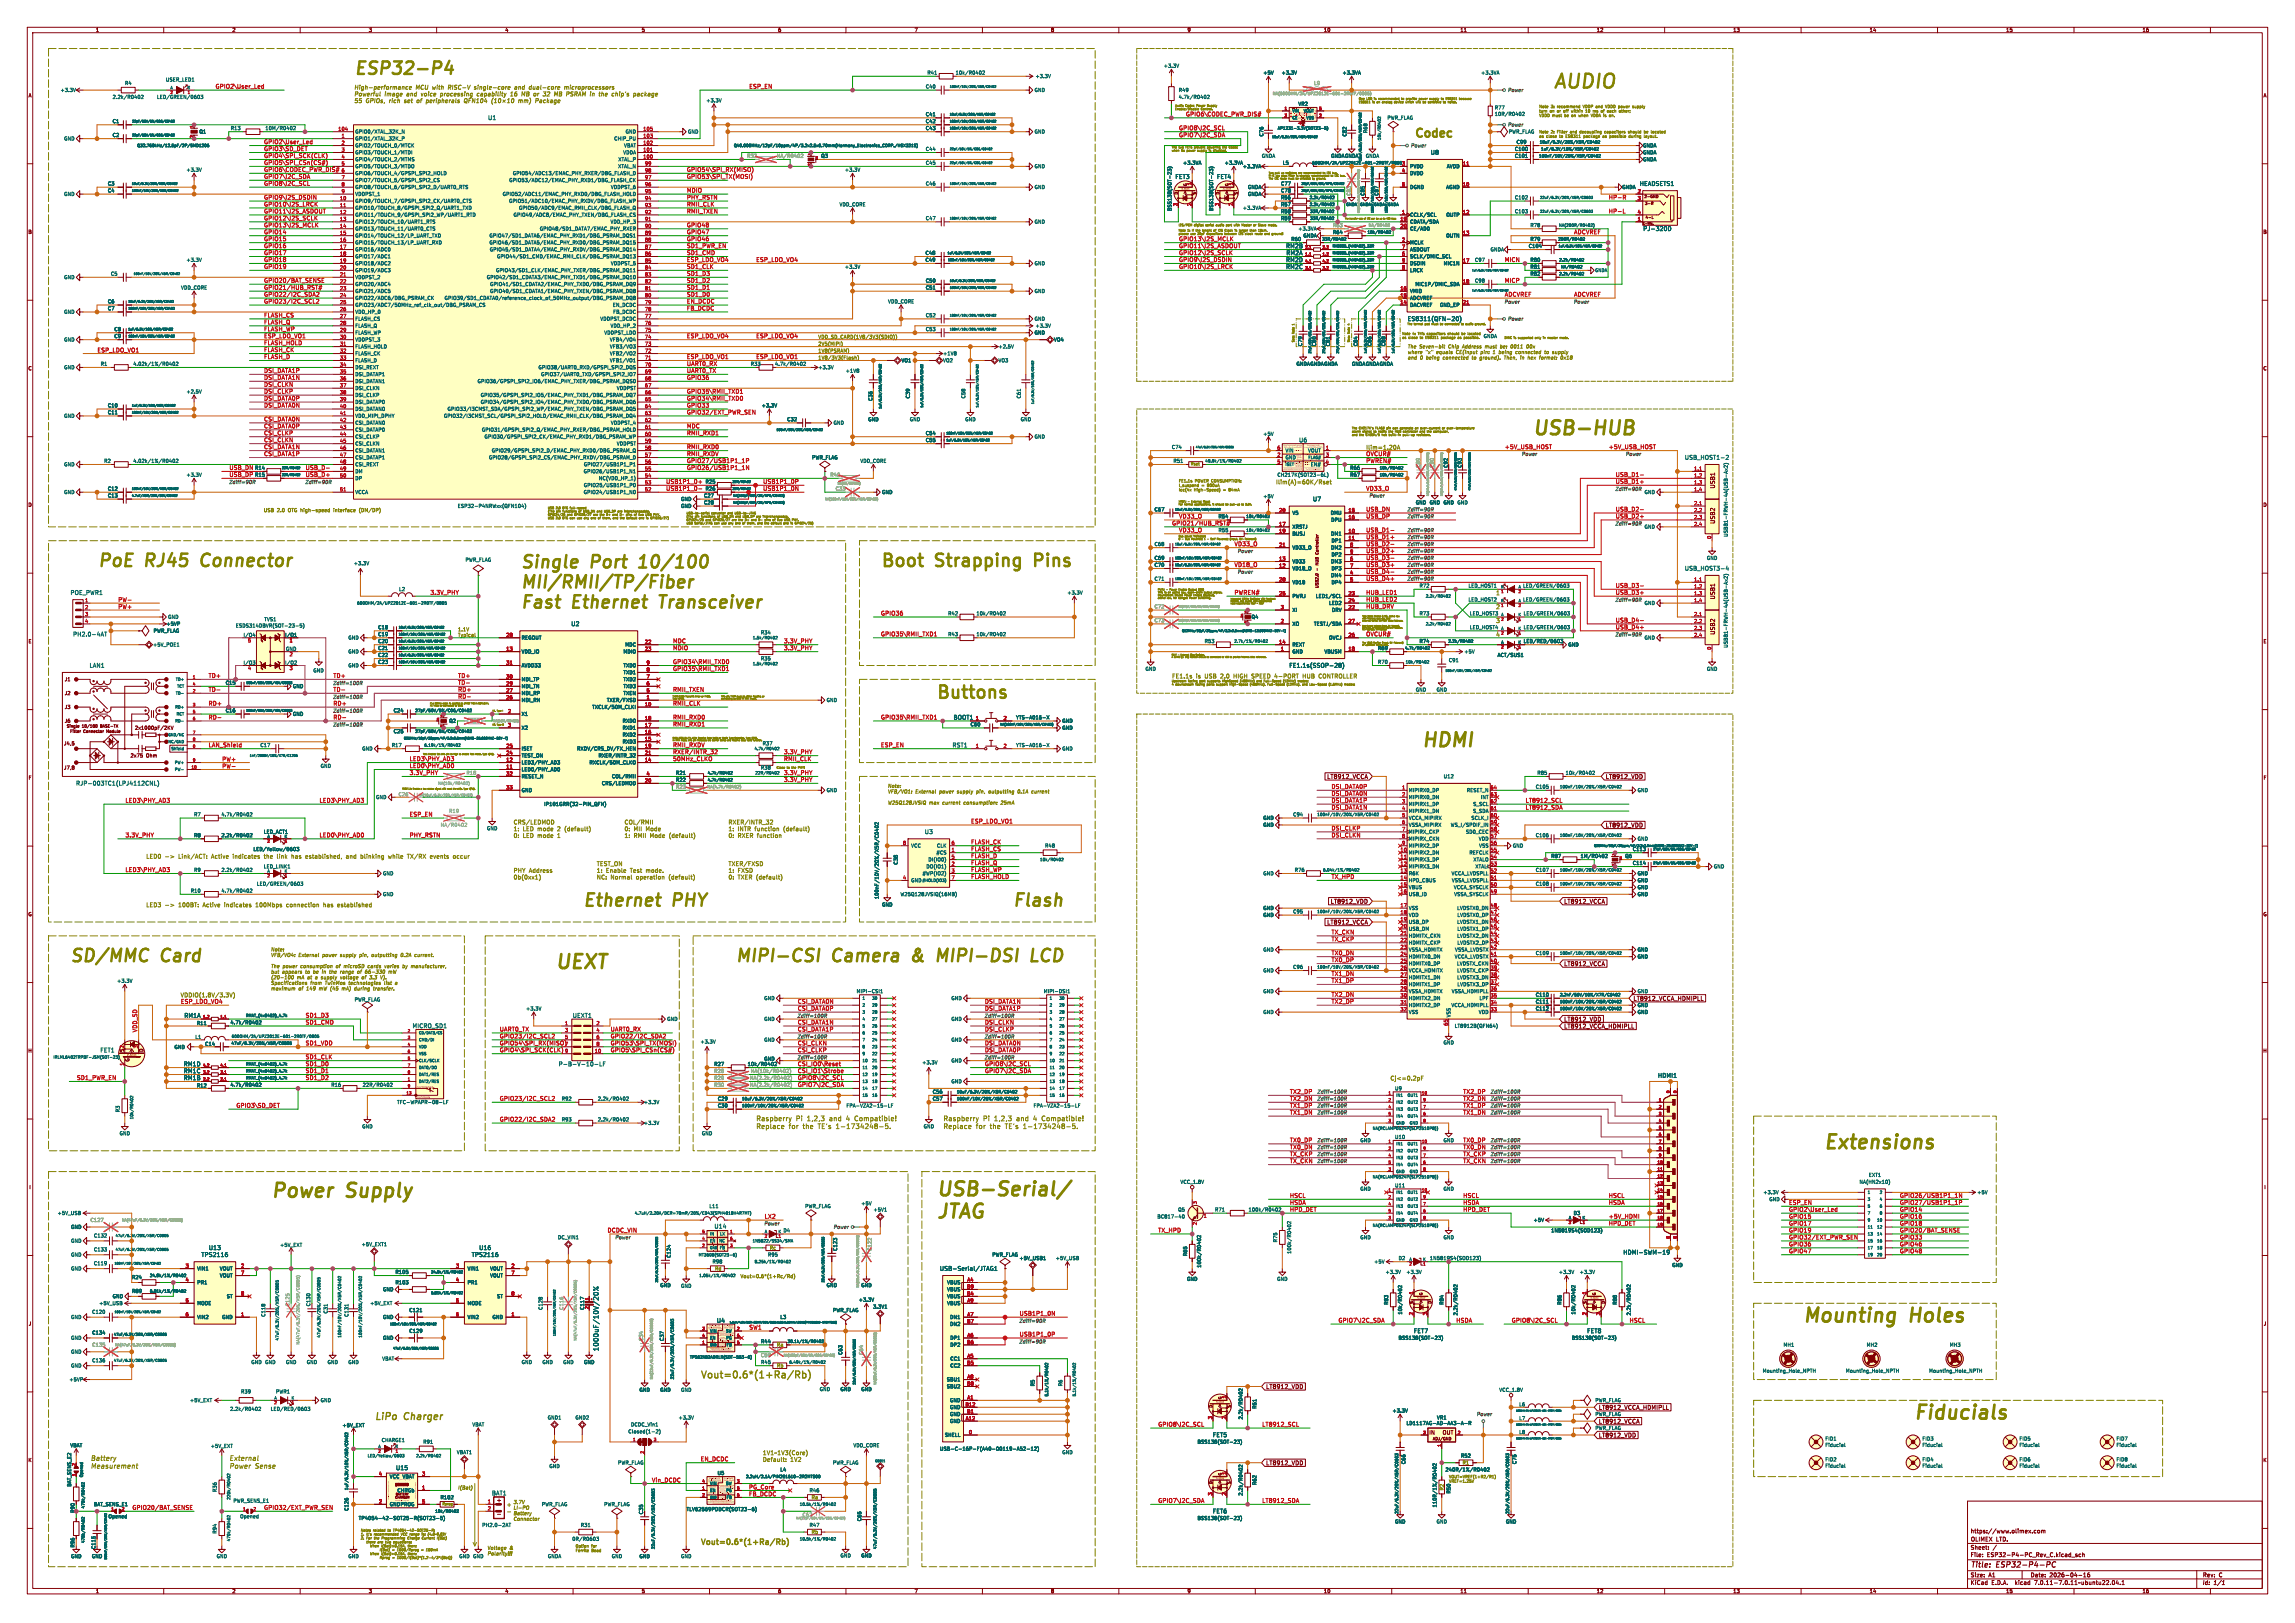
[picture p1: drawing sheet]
<svg xmlns="http://www.w3.org/2000/svg" width="297mm" height="210mm" viewBox="0 0 297 210" stroke-linecap="round" stroke-linejoin="round" font-family="sans-serif">
<defs><g id="words">
<g font-size="2.5" fill="#848400">
<text x="200.9" y="11.6">AUDIO</text>
<text x="198.2" y="56.4">USB-HUB</text>
<text x="183.9" y="96.8">HDMI</text>
<text x="71.8" y="125.5">UEXT</text>
<text x="235.9" y="148.8">Extensions</text>
<text x="35" y="155.1">Power</text>
<text x="45" y="155.1">Supply</text>
<text x="121.1" y="154.9">USB-Serial/</text>
<text x="121.1" y="157.8">JTAG</text>
<text x="233.2" y="171.2">Mounting</text>
<text x="247.4" y="171.2">Holes</text>
<text x="247.6" y="183.8">Fiducials</text>
</g>
<g font-size="2.2" fill="#848400">
<text x="45.7" y="9.8">ESP32-P4</text>
<text x="12.6" y="73.5">PoE</text>
<text x="19" y="73.5">RJ45</text>
<text x="26.8" y="73.5">Connector</text>
<text x="67.3" y="73.7">Single</text>
<text x="67.3" y="76.2">MII/RMII/TP/Fiber</text>
<text x="76.6" y="73.7">Port</text>
<text x="83.5" y="73.7">10/100</text>
<text x="113.9" y="73.5">Boot</text>
<text x="121.3" y="73.5">Strapping</text>
<text x="134.7" y="73.5">Pins</text>
<text x="67.3" y="78.8">Fast</text>
<text x="74.2" y="78.8">Ethernet</text>
<text x="86.1" y="78.8">Transceiver</text>
<text x="121.1" y="90.5">Buttons</text>
<text x="75.3" y="117.4">Ethernet</text>
<text x="87.2" y="117.4">PHY</text>
<text x="131" y="117.4">Flash</text>
<text x="9" y="124.6">SD/MMC</text>
<text x="21" y="124.6">Card</text>
<text x="95.1" y="124.6">MIPI-CSI</text>
<text x="107.9" y="124.6">Camera</text>
<text x="118.8" y="124.6">&amp;</text>
<text x="122.7" y="124.6">MIPI-DSI</text>
<text x="135.5" y="124.6">LCD</text>
</g>
<text font-size="1.5" fill="#848400" x="183" y="17.9">Codec</text>
<g font-size="1.2" fill="#848400">
<text x="90.6" y="178.4">Vout=0.6*(1+Ra/Rb)</text>
<text x="48.4" y="183.8">LiPo</text>
<text x="52.3" y="183.8">Charger</text>
</g>
<text font-size="1" fill="#848400" x="90.6" y="199.9">Vout=0.6*(1+Ra/Rb)</text>
<g font-size="1" fill="#840000">
<text x="255" y="203">Title:</text>
<text x="258.4" y="203">ESP32-P4-PC</text>
</g>
<g font-size=".9" fill="#848400">
<text x="97.8" y="145.1">Raspberry</text>
<text x="97.8" y="146.1">Replace</text>
<text x="102.2" y="146.1">for</text>
<text x="103.1" y="145.1">Pi</text>
<text x="104.3" y="146.1">the</text>
<text x="104.8" y="145.1">1,2,3</text>
<text x="106.5" y="146.1">TE's</text>
<text x="107.9" y="145.1">and</text>
<text x="109" y="146.1">1-1734248-5.</text>
<text x="110.4" y="145.1">4</text>
<text x="111.7" y="145.1">Compatible!</text>
<text x="122" y="145.1">Raspberry</text>
<text x="122" y="146.1">Replace</text>
<text x="126.4" y="146.1">for</text>
<text x="127.4" y="145.1">Pi</text>
<text x="128.5" y="146.1">the</text>
<text x="129" y="145.1">1,2,3</text>
<text x="130.7" y="146.1">TE's</text>
<text x="132.1" y="145.1">and</text>
<text x="133.3" y="146.1">1-1734248-5.</text>
<text x="134.6" y="145.1">4</text>
<text x="135.9" y="145.1">Compatible!</text>
<text x="11.7" y="189.1">Battery</text>
<text x="11.7" y="190.1">Measurement</text>
<text x="29.6" y="189.1">External</text>
<text x="29.6" y="190.1">Power</text>
<text x="33.1" y="190.1">Sense</text>
</g>
<text font-size=".9" fill="#006464" x="77.5" y="174.9" transform="rotate(-90 77.5 174.9)">1000uF/10V/20%</text>
<g font-size=".7" fill="#c20000">
<text x="27.8" y="11.5">GPIO2\User_Led</text>
<text x="96.9" y="11.5">ESP_EN</text>
<text x="152.5" y="16.9">GPIO8\I2C_SCL</text>
<text x="152.5" y="17.8">GPIO7\I2C_SDA</text>
<text x="153.4" y="15.1">GPIO6\CODEC_PWR_DIS#</text>
<text x="34.1" y="19.6">GPIO3\SD_DET</text>
<text x="34.1" y="20.5">GPIO4\SPI_SCK(CLK)</text>
<text x="34.1" y="23.2">GPIO7\I2C_SDA</text>
<text x="34.1" y="18.7">GPIO2\User_Led</text>
<text x="34.1" y="22.3">GPIO6\CODEC_PWR_DIS#</text>
<text x="34.1" y="21.4">GPIO5\SPI_CSn(CS#)</text>
<text x="88.8" y="23.2">GPIO53\SPI_TX(MOSI)</text>
<text x="88.8" y="22.3">GPIO54\SPI_RX(MISO)</text>
<text x="34.1" y="24.1">GPIO8\I2C_SCL</text>
<text x="34.1" y="26.8">GPIO10\I2S_LRCK</text>
<text x="34.1" y="25.9">GPIO9\I2S_DSDIN</text>
<text x="34.1" y="28.6">GPIO12\I2S_SCLK</text>
<text x="34.1" y="27.7">GPIO11\I2S_ASDOUT</text>
<text x="34.1" y="29.5">GPIO13\I2S_MCLK</text>
<text x="88.8" y="27.7">RMII_TXEN</text>
<text x="88.8" y="29.5">GPIO48</text>
<text x="88.8" y="25">MDIO</text>
<text x="88.8" y="26.8">RMII_CLK</text>
<text x="88.8" y="25.9">PHY_RSTN</text>
<text x="208.1" y="25.9">HP-R</text>
<text x="208.1" y="27.7">HP-L</text>
<text x="34.1" y="34.8">GPIO19</text>
<text x="34.1" y="31.2">GPIO15</text>
<text x="34.1" y="33.9">GPIO18</text>
<text x="34.1" y="32.1">GPIO16</text>
<text x="34.1" y="33">GPIO17</text>
<text x="34.1" y="30.3">GPIO14</text>
<text x="88.8" y="33">SD1_CMD</text>
<text x="88.8" y="33.9">ESP_LDO_VO4</text>
<text x="88.8" y="30.3">GPIO47</text>
<text x="88.8" y="31.2">GPIO46</text>
<text x="88.8" y="35.7">SD1_D3</text>
<text x="88.8" y="34.8">SD1_CLK</text>
<text x="88.8" y="32.1">SD1_PWR_EN</text>
<text x="97.8" y="33.9">ESP_LDO_VO4</text>
<text x="152.5" y="33">GPIO12\I2S_SCLK</text>
<text x="152.5" y="33.9">GPIO9\I2S_DSDIN</text>
<text x="152.5" y="31.2">GPIO13\I2S_MCLK</text>
<text x="152.5" y="32.1">GPIO11\I2S_ASDOUT</text>
<text x="152.5" y="34.8">GPIO10\I2S_LRCK</text>
<text x="194.7" y="33.9">MICN</text>
<text x="203.6" y="30.3">ADCVREF</text>
<text x="34.1" y="41.1">FLASH_CS</text>
<text x="34.1" y="39.3">GPIO23/I2C_SCL2</text>
<text x="34.1" y="38.4">GPIO22/I2C_SDA2</text>
<text x="34.1" y="37.5">GPIO21/HUB_RST#</text>
<text x="34.1" y="36.6">GPIO20/BAT_SENSE</text>
<text x="88.8" y="40.2">FB_DCDC</text>
<text x="88.8" y="37.5">SD1_D1</text>
<text x="88.8" y="38.4">SD1_D0</text>
<text x="88.8" y="39.3">EN_DCDC</text>
<text x="88.8" y="36.6">SD1_D2</text>
<text x="194.7" y="36.6">MICP</text>
<text x="194.7" y="38.4">ADCVREF</text>
<text x="203.6" y="38.4">ADCVREF</text>
<text x="12.6" y="45.6">ESP_LDO_VO1</text>
<text x="34.1" y="42">FLASH_Q</text>
<text x="34.1" y="46.5">FLASH_D</text>
<text x="34.1" y="43.8">ESP_LDO_VO1</text>
<text x="34.1" y="42.9">FLASH_WP</text>
<text x="34.1" y="44.7">FLASH_HOLD</text>
<text x="34.1" y="45.6">FLASH_CK</text>
<text x="88.8" y="46.5">ESP_LDO_VO1</text>
<text x="88.8" y="43.8">ESP_LDO_VO4</text>
<text x="88.8" y="47.4">UART0_RX</text>
<text x="97.8" y="46.5">ESP_LDO_VO1</text>
<text x="97.8" y="43.8">ESP_LDO_VO4</text>
<text x="34.1" y="51">DSI_CLKP</text>
<text x="34.1" y="48.3">DSI_DATA1P</text>
<text x="34.1" y="50.1">DSI_CLKN</text>
<text x="34.1" y="49.2">DSI_DATA1N</text>
<text x="34.1" y="51.9">DSI_DATA0P</text>
<text x="34.1" y="52.8">DSI_DATA0N</text>
<text x="88.8" y="51.9">GPIO34\RMII_TXD0</text>
<text x="88.8" y="52.8">GPIO33</text>
<text x="88.8" y="53.7">GPIO32/EXT_PWR_SEN</text>
<text x="88.8" y="51">GPIO35\RMII_TXD1</text>
<text x="88.8" y="48.3">UART0_TX</text>
<text x="88.8" y="49.2">GPIO36</text>
<text x="34.1" y="56.4">CSI_CLKP</text>
<text x="34.1" y="59.1">CSI_DATA1P</text>
<text x="34.1" y="58.2">CSI_DATA1N</text>
<text x="34.1" y="57.3">CSI_CLKN</text>
<text x="34.1" y="55.5">CSI_DATA0P</text>
<text x="34.1" y="54.6">CSI_DATA0N</text>
<text x="88.8" y="59.9">GPIO27/USB1P1_1P</text>
<text x="88.8" y="55.5">MDC</text>
<text x="88.8" y="56.4">RMII_RXD1</text>
<text x="88.8" y="59.1">RMII_RXDV</text>
<text x="88.8" y="58.2">RMII_RXD0</text>
<text x="176.7" y="59.1">OVCUR#</text>
<text x="176.7" y="59.9">PWREN#</text>
<text x="194.7" y="58.2">+5V_USB_HOST</text>
<text x="208.1" y="58.2">+5V_USB_HOST</text>
<text x="29.6" y="61.7">USB_DP</text>
<text x="29.6" y="60.8">USB_DN</text>
<text x="39.5" y="61.7">USB_D+</text>
<text x="39.5" y="60.8">USB_D-</text>
<text x="86.1" y="63.5">USB1P1_0-</text>
<text x="86.1" y="62.6">USB1P1_0+</text>
<text x="88.8" y="60.8">GPIO26/USB1P1_1N</text>
<text x="98.7" y="63.5">USB1P1_0N</text>
<text x="98.7" y="62.6">USB1P1_0P</text>
<text x="176.7" y="63.5">VD33_O</text>
<text x="209" y="62.6">USB_D1+</text>
<text x="209" y="61.7">USB_D1-</text>
<text x="151.6" y="68">GPIO21/HUB_RST#</text>
<text x="152.5" y="67.1">VD33_O</text>
<text x="159.7" y="70.7">VD33_O</text>
<text x="176.7" y="68.9">USB_D1-</text>
<text x="176.7" y="69.8">USB_D1+</text>
<text x="176.7" y="71.6">USB_D2+</text>
<text x="176.7" y="70.7">USB_D2-</text>
<text x="176.7" y="67.1">USB_DP</text>
<text x="176.7" y="66.2">USB_DN</text>
<text x="209" y="67.1">USB_D2+</text>
<text x="209" y="66.2">USB_D2-</text>
<text x="15.2" y="77.9">PW-</text>
<text x="55.6" y="77">3.3V_PHY</text>
<text x="159.7" y="77">PWREN#</text>
<text x="159.7" y="73.4">VD18_O</text>
<text x="176.7" y="75.2">USB_D4+</text>
<text x="176.7" y="77">HUB_LED1</text>
<text x="176.7" y="72.5">USB_D3-</text>
<text x="176.7" y="73.4">USB_D3+</text>
<text x="176.7" y="74.3">USB_D4-</text>
<text x="176.7" y="77.9">HUB_LED2</text>
<text x="209" y="76.1">USB_D3-</text>
<text x="209" y="77">USB_D3+</text>
<text x="15.2" y="78.8">PW+</text>
<text x="87" y="83.3">MDC</text>
<text x="101.4" y="83.3">3.3V_PHY</text>
<text x="113.9" y="82.4">GPIO35\RMII_TXD1</text>
<text x="113.9" y="79.7">GPIO36</text>
<text x="176.7" y="82.4">OVCUR#</text>
<text x="176.7" y="78.8">HUB_DRV</text>
<text x="209" y="80.6">USB_D4-</text>
<text x="209" y="81.5">USB_D4+</text>
<text x="26.9" y="87.8">TD+</text>
<text x="26.9" y="89.6">TD-</text>
<text x="43.1" y="87.8">TD+</text>
<text x="43.1" y="89.6">TD-</text>
<text x="59.2" y="88.7">TD-</text>
<text x="59.2" y="87.8">TD+</text>
<text x="59.2" y="89.6">RD+</text>
<text x="87" y="89.6">RMII_TXEN</text>
<text x="87" y="86">GPIO34\RMII_TXD0</text>
<text x="87" y="86.9">GPIO35\RMII_TXD1</text>
<text x="87" y="84.2">MDIO</text>
<text x="101.4" y="84.2">3.3V_PHY</text>
<text x="26.9" y="93.1">RD-</text>
<text x="26.9" y="91.3">RD+</text>
<text x="43.1" y="91.3">RD+</text>
<text x="43.1" y="93.1">RD-</text>
<text x="59.2" y="90.4">RD-</text>
<text x="87" y="91.3">RMII_CLK</text>
<text x="87" y="93.1">RMII_RXD0</text>
<text x="87" y="94">RMII_RXD1</text>
<text x="113.9" y="93.1">GPIO35\RMII_TXD1</text>
<text x="26.9" y="96.7">LAN_Shield</text>
<text x="28.7" y="98.6">PW+</text>
<text x="28.7" y="99.5">PW-</text>
<text x="52.9" y="98.5">LED3\PHY_AD3</text>
<text x="52.9" y="99.4">LED0\PHY_AD0</text>
<text x="52.9" y="100.3">3.3V_PHY</text>
<text x="87" y="97.6">RXER/INTR_32</text>
<text x="87" y="96.7">RMII_RXDV</text>
<text x="87" y="98.5">50MHz_CLKO</text>
<text x="101.4" y="100.3">3.3V_PHY</text>
<text x="101.4" y="101.2">3.3V_PHY</text>
<text x="101.4" y="97.6">3.3V_PHY</text>
<text x="101.4" y="98.5">RMII_CLK</text>
<text x="113.9" y="96.7">ESP_EN</text>
<text x="16.1" y="103.9">LED3\PHY_AD3</text>
<text x="41.3" y="103.9">LED3\PHY_AD3</text>
<text x="52.9" y="105.7">ESP_EN</text>
<text x="125.6" y="106.6">ESP_LDO_VO1</text>
<text x="172.2" y="103">DSI_DATA0N</text>
<text x="172.2" y="104.8">DSI_DATA1N</text>
<text x="172.2" y="102.1">DSI_DATA0P</text>
<text x="172.2" y="103.9">DSI_DATA1P</text>
<text x="172.2" y="107.5">DSI_CLKP</text>
<text x="197.3" y="104.8">LT8912_SDA</text>
<text x="197.3" y="103.9">LT8912_SCL</text>
<text x="16.1" y="112.9">LED3\PHY_AD3</text>
<text x="16.1" y="108.4">3.3V_PHY</text>
<text x="41.3" y="108.4">LED0\PHY_AD0</text>
<text x="52.9" y="108.4">PHY_RSTN</text>
<text x="125.6" y="112">FLASH_Q</text>
<text x="125.6" y="112.9">FLASH_WP</text>
<text x="125.6" y="111.1">FLASH_D</text>
<text x="125.6" y="113.8">FLASH_HOLD</text>
<text x="125.6" y="109.3">FLASH_CK</text>
<text x="125.6" y="110.2">FLASH_CS</text>
<text x="172.2" y="113.8">TX_HPD</text>
<text x="172.2" y="108.4">DSI_CLKN</text>
<text x="172.2" y="123.6">TX0_DN</text>
<text x="172.2" y="121.8">TX_CKP</text>
<text x="172.2" y="124.5">TX0_DP</text>
<text x="172.2" y="120.9">TX_CKN</text>
<text x="39.5" y="131.7">SD1_D3</text>
<text x="103.2" y="129.9">CSI_DATA0N</text>
<text x="103.2" y="130.8">CSI_DATA0P</text>
<text x="127.4" y="129.9">DSI_DATA1N</text>
<text x="127.4" y="130.8">DSI_DATA1P</text>
<text x="172.2" y="129.9">TX2_DP</text>
<text x="172.2" y="127.2">TX1_DP</text>
<text x="172.2" y="129">TX2_DN</text>
<text x="172.2" y="126.3">TX1_DN</text>
<text x="17.8" y="133.7" transform="rotate(-90 17.8 133.7)">VDD_SD</text>
<text x="39.5" y="132.6">SD1_CMD</text>
<text x="39.5" y="135.3">SD1_VDD</text>
<text x="39.5" y="137.1">SD1_CLK</text>
<text x="39.5" y="138">SD1_D0</text>
<text x="64.6" y="133.5">UART0_TX</text>
<text x="64.6" y="134.4">GPIO23/I2C_SCL2</text>
<text x="64.6" y="135.3">GPIO54\SPI_RX(MISO)</text>
<text x="64.6" y="136.2">GPIO4\SPI_SCK(CLK)</text>
<text x="78.9" y="134.4">GPIO22/I2C_SDA2</text>
<text x="78.9" y="135.3">GPIO53\SPI_TX(MOSI)</text>
<text x="78.9" y="133.5">UART0_RX</text>
<text x="78.9" y="136.2">GPIO5\SPI_CSn(CS#)</text>
<text x="103.2" y="133.5">CSI_DATA1P</text>
<text x="103.2" y="135.3">CSI_CLKN</text>
<text x="103.2" y="136.2">CSI_CLKP</text>
<text x="103.2" y="138">CSI_IO0\Reset</text>
<text x="103.2" y="132.6">CSI_DATA1N</text>
<text x="127.4" y="138">GPIO8\I2C_SCL</text>
<text x="127.4" y="132.6">DSI_CLKN</text>
<text x="127.4" y="133.5">DSI_CLKP</text>
<text x="127.4" y="136.2">DSI_DATA0P</text>
<text x="127.4" y="135.3">DSI_DATA0N</text>
<text x="9.9" y="139.8">SD1_PWR_EN</text>
<text x="30.5" y="143.4">GPIO3\SD_DET</text>
<text x="39.5" y="138.9">SD1_D1</text>
<text x="39.5" y="139.8">SD1_D2</text>
<text x="64.6" y="142.5">GPIO23/I2C_SCL2</text>
<text x="103.2" y="138.9">CSI_IO1\Strobe</text>
<text x="103.2" y="140.7">GPIO7\I2C_SDA</text>
<text x="103.2" y="139.8">GPIO8\I2C_SCL</text>
<text x="127.4" y="138.9">GPIO7\I2C_SDA</text>
<text x="166.8" y="141.6">TX2_DP</text>
<text x="166.8" y="142.5">TX2_DN</text>
<text x="166.8" y="143.4">TX1_DP</text>
<text x="189.3" y="141.6">TX2_DP</text>
<text x="189.3" y="143.4">TX1_DP</text>
<text x="189.3" y="142.5">TX2_DN</text>
<text x="64.6" y="145.2">GPIO22/I2C_SDA2</text>
<text x="166.8" y="147.9">TX0_DP</text>
<text x="166.8" y="149.7">TX_CKP</text>
<text x="166.8" y="148.8">TX0_DN</text>
<text x="166.8" y="144.3">TX1_DN</text>
<text x="189.3" y="148.8">TX0_DN</text>
<text x="189.3" y="149.7">TX_CKP</text>
<text x="189.3" y="144.3">TX1_DN</text>
<text x="189.3" y="147.9">TX0_DP</text>
<text x="166.8" y="150.5">TX_CKN</text>
<text x="166.8" y="155">HSCL</text>
<text x="166.8" y="155.9">HSDA</text>
<text x="189.3" y="155.9">HSDA</text>
<text x="189.3" y="150.5">TX_CKN</text>
<text x="189.3" y="155">HSCL</text>
<text x="208.1" y="155.9">HSDA</text>
<text x="208.1" y="155">HSCL</text>
<text x="231.4" y="155.9">ESP_EN</text>
<text x="245.8" y="155.9">GPIO27/USB1P1_1P</text>
<text x="245.8" y="155">GPIO26/USB1P1_1N</text>
<text x="78.5" y="159.5">DCDC_VIN</text>
<text x="98.8" y="157.7">LX2</text>
<text x="149.8" y="159.5">TX_HPD</text>
<text x="166.8" y="156.8">HPD_DET</text>
<text x="189.3" y="156.8">HPD_DET</text>
<text x="208.1" y="157.7">+5V_HDMI</text>
<text x="208.1" y="158.6">HPD_DET</text>
<text x="231.4" y="161.3">GPIO36</text>
<text x="231.4" y="157.7">GPIO15</text>
<text x="231.4" y="156.8">GPIO2\User_Led</text>
<text x="231.4" y="160.4">GPIO32/EXT_PWR_SEN</text>
<text x="231.4" y="158.6">GPIO17</text>
<text x="231.4" y="159.5">GPIO19</text>
<text x="245.8" y="157.7">GPIO16</text>
<text x="245.8" y="156.8">GPIO14</text>
<text x="245.8" y="159.5">GPIO20/BAT_SENSE</text>
<text x="245.8" y="158.6">GPIO18</text>
<text x="245.8" y="160.4">GPIO33</text>
<text x="245.8" y="161.3">GPIO46</text>
<text x="231.4" y="162.2">GPIO47</text>
<text x="245.8" y="162.2">GPIO48</text>
<text x="96.9" y="172.1">SW1</text>
<text x="131.9" y="173">USB1P1_0P</text>
<text x="131.9" y="170.3">USB1P1_0N</text>
<text x="173.1" y="171.2">GPIO7\I2C_SDA</text>
<text x="188.4" y="171.2">HSDA</text>
<text x="195.5" y="171.2">GPIO8\I2C_SCL</text>
<text x="210.8" y="171.2">HSCL</text>
<text x="149.8" y="184.6">GPIO8\I2C_SCL</text>
<text x="163.3" y="184.6">LT8912_SCL</text>
<text x="84.3" y="191.9">Vin_DCDC</text>
<text x="90.6" y="189.1">EN_DCDC</text>
<text x="17" y="195.4">GPIO20/BAT_SENSE</text>
<text x="34.1" y="195.4">GPIO32/EXT_PWR_SEN</text>
<text x="96.9" y="193.6">FB_DCDC</text>
<text x="149.8" y="194.5">GPIO7\I2C_SDA</text>
<text x="163.3" y="194.5">LT8912_SDA</text>
</g>
<g font-size=".7" fill="#848400">
<text x="45.7" y="11.6">High-performance</text>
<text x="53.9" y="11.6">MCU</text>
<text x="56.4" y="11.6">with</text>
<text x="58.7" y="11.6">RISC-V</text>
<text x="62.4" y="11.6">single-core</text>
<text x="67.9" y="11.6">and</text>
<text x="70.1" y="11.6">dual-core</text>
<text x="74.9" y="11.6">microprocessors</text>
<text x="45.7" y="12.5">Powerful</text>
<text x="45.7" y="13.4">55</text>
<text x="47.5" y="13.4">GPIOs,</text>
<text x="49.9" y="12.5">image</text>
<text x="50.8" y="13.4">rich</text>
<text x="53" y="13.4">set</text>
<text x="53" y="12.5">and</text>
<text x="54.9" y="13.4">of</text>
<text x="55.2" y="12.5">voice</text>
<text x="56.4" y="13.4">peripherals</text>
<text x="58" y="12.5">processing</text>
<text x="61.6" y="13.4">QFN104</text>
<text x="63" y="12.5">capability</text>
<text x="67.6" y="12.5">16</text>
<text x="69.3" y="13.4">mm)</text>
<text x="69.4" y="12.5">MB</text>
<text x="71.2" y="12.5">or</text>
<text x="71.8" y="13.4">Package</text>
<text x="72.8" y="12.5">32</text>
<text x="74.5" y="12.5">MB</text>
<text x="76.4" y="12.5">PSRAM</text>
<text x="79.7" y="12.5">in</text>
<text x="81.2" y="12.5">the</text>
<text x="83.1" y="12.5">chip's</text>
<text x="176.7" y="58.2">Ilim=1.20A</text>
<text x="165.1" y="62.7">Ilim(A)=60K/Rset</text>
<text x="152.5" y="68.9">VD33_O</text>
<text x="193.5" y="77.1">1</text>
<text x="193.5" y="80.6">3</text>
<text x="193.5" y="78.8">2</text>
<text x="193.5" y="82.4">4</text>
<text x="151.6" y="87.8">FE1.1s</text>
<text x="154.9" y="87.8">is</text>
<text x="156.2" y="87.8">USB</text>
<text x="158.4" y="87.8">2.0</text>
<text x="160.4" y="87.8">HIGH</text>
<text x="162.9" y="87.8">SPEED</text>
<text x="166.1" y="87.8">4-PORT</text>
<text x="169.9" y="87.8">HUB</text>
<text x="172.2" y="87.8">CONTROLLER</text>
<text x="66.4" y="106.7">CRS/LEDMOD</text>
<text x="66.4" y="107.6">1:</text>
<text x="67.8" y="107.6">LED</text>
<text x="69.9" y="107.6">mode</text>
<text x="72.6" y="107.6">2</text>
<text x="73.8" y="107.6">(default)</text>
<text x="80.7" y="106.7">COL/RMII</text>
<text x="80.7" y="107.6">0:</text>
<text x="82.1" y="107.6">MII</text>
<text x="83.9" y="107.6">Mode</text>
<text x="94.2" y="106.7">RXER/INTR_32</text>
<text x="94.2" y="107.6">1:</text>
<text x="95.6" y="107.6">INTR</text>
<text x="98" y="107.6">function</text>
<text x="101.9" y="107.6">(default)</text>
<text x="18.8" y="111.1">LED0</text>
<text x="23.4" y="111.1">Link/ACT:</text>
<text x="27.9" y="111.1">Active</text>
<text x="30.8" y="111.1">indicates</text>
<text x="35.1" y="111.1">the</text>
<text x="37" y="111.1">link</text>
<text x="39.1" y="111.1">has</text>
<text x="41.1" y="111.1">established,</text>
<text x="46.6" y="111.1">and</text>
<text x="48.7" y="111.1">blinking</text>
<text x="52.5" y="111.1">while</text>
<text x="55.1" y="111.1">TX/RX</text>
<text x="58.3" y="111.1">events</text>
<text x="66.4" y="113">PHY</text>
<text x="66.4" y="113.8">0b(0xx1)</text>
<text x="66.4" y="108.5">0:</text>
<text x="67.8" y="108.5">LED</text>
<text x="68.6" y="113">Address</text>
<text x="69.9" y="108.5">mode</text>
<text x="77.1" y="112.1">TEST_ON</text>
<text x="77.1" y="113">1:</text>
<text x="77.1" y="113.8">NC:</text>
<text x="78.5" y="113">Enable</text>
<text x="79.1" y="113.8">Normal</text>
<text x="80.7" y="108.5">1:</text>
<text x="81.9" y="113">Test</text>
<text x="82.1" y="108.5">RMII</text>
<text x="82.6" y="113.8">operation</text>
<text x="84.1" y="113">mode.</text>
<text x="84.4" y="108.5">Mode</text>
<text x="87" y="113.8">(default)</text>
<text x="87.1" y="108.5">(default)</text>
<text x="94.2" y="112.1">TXER/FXSD</text>
<text x="94.2" y="113">1:</text>
<text x="94.2" y="113.8">0:</text>
<text x="94.2" y="108.5">0:</text>
<text x="95.6" y="113">FXSD</text>
<text x="95.6" y="113.8">TXER</text>
<text x="95.6" y="108.5">RXER</text>
<text x="98.2" y="113.8">(default)</text>
<text x="98.3" y="108.5">function</text>
<text x="18.8" y="117.4">LED3</text>
<text x="23.4" y="117.4">100BT:</text>
<text x="26.8" y="117.4">Active</text>
<text x="29.7" y="117.4">indicates</text>
<text x="34" y="117.4">100Mbps</text>
<text x="38.2" y="117.4">connection</text>
<text x="43.2" y="117.4">has</text>
<text x="45.2" y="117.4">established</text>
<text x="23.3" y="129.9">ESP_LDO_VO4</text>
<text x="23.3" y="129.1">VDDIO(1.8V/3.3V)</text>
<text x="179.9" y="139.8">Cj&lt;=0.2pF</text>
<text x="98.7" y="188.3">1V1~1V3(Core)</text>
<text x="98.7" y="189.2">Default:</text>
<text x="102.3" y="189.2">1V2</text>
<text x="65.5" y="195">+</text>
</g>
<g font-size=".7" fill="#006464">
<text x="63.1" y="15.6">U1</text>
<text x="152.1" y="23.2">FET3</text>
<text x="157.4" y="23.2">FET4</text>
<text x="185.1" y="20.1">U8</text>
<text x="212.2" y="24.1">HEADSETS1</text>
<text x="212.6" y="30">PJ-320D</text>
<text x="166.4" y="34">RM2D</text>
<text x="166.4" y="34.9">RM2C</text>
<text x="166.4" y="32.2">RM2B</text>
<text x="166.4" y="33.1">RM2A</text>
<text x="182.1" y="41.6">ES8311(QFN-20)</text>
<text x="168.1" y="57.3">U6</text>
<text x="218" y="59.6">USB_HOST1-2</text>
<text x="169.9" y="64.9">U7</text>
<text x="9.1" y="77">POE_PWR1</text>
<text x="218" y="73.9">USB_HOST3-4</text>
<text x="9.4" y="82.4">PH2.0-4AT</text>
<text x="73.9" y="81.1">U2</text>
<text x="11.5" y="86.5">LAN1</text>
<text x="166.8" y="86.5">FE1.1s(SSOP-28)</text>
<text x="123.4" y="93.2">BOOT1</text>
<text x="9.8" y="101.7">RJP-003TC1(LPJ4112CNL)</text>
<text x="123.2" y="96.8">RST1</text>
<text x="119.6" y="108">U3</text>
<text x="23.8" y="131.8">RM1A</text>
<text x="74.1" y="131.8">UEXT1</text>
<text x="12.9" y="136.2">FET1</text>
<text x="53.3" y="133.1">MICRO_SD1</text>
<text x="23.7" y="138.9">RM1C</text>
<text x="23.7" y="139.8">RM1B</text>
<text x="23.7" y="138">RM1D</text>
<text x="72.3" y="138">P-B-V-10-LF</text>
<text x="214.5" y="139.5">HDMI1</text>
<text x="27" y="161.8">U13</text>
<text x="62" y="161.8">U16</text>
<text x="92.4" y="159">U14</text>
<text x="26" y="162.7">TPS2116</text>
<text x="61" y="162.7">TPS2116</text>
<text x="121.6" y="164.5">USB-Serial/JTAG1</text>
<text x="210" y="162.4">HDMI-SWM-19</text>
<text x="92.7" y="171.2">U4</text>
<text x="182.9" y="172.6">FET7</text>
<text x="205.4" y="172.6">FET8</text>
<text x="51.2" y="190.3">U15</text>
<text x="156.9" y="186">FET5</text>
<text x="63.6" y="193.6">BAT1</text>
<text x="156.9" y="195.9">FET6</text>
</g>
<g font-size=".7" fill="#840000">
<text x="222.1" y="63.3" transform="rotate(-90 222.1 63.3)">USB1</text>
<text x="222.1" y="67.9" transform="rotate(-90 222.1 67.9)">USB2</text>
<text x="222.1" y="77.7" transform="rotate(-90 222.1 77.7)">USB1</text>
<text x="222.1" y="82.3" transform="rotate(-90 222.1 82.3)">USB2</text>
<text x="171.7" y="100.9">LT8912_VCCA</text>
<text x="207.7" y="100.9">LT8912_VDD</text>
<text x="207.7" y="107.1">LT8912_VDD</text>
<text x="171.7" y="119.7">LT8912_VCCA</text>
<text x="172.2" y="117">LT8912_VDD</text>
<text x="202.4" y="117">LT8912_VCCA</text>
<text x="202.4" y="125.1">LT8912_VCCA</text>
<text x="211.3" y="129.6">LT8912_VCCA_HDMIPLL</text>
<text x="202.4" y="132.2">LT8912_VDD</text>
<text x="202.4" y="133.1">LT8912_VCCA_HDMIPLL</text>
<text x="163.8" y="179.8">LT8912_VDD</text>
<text x="184.9" y="185.7">IN</text>
<text x="186.6" y="185.7">OUT</text>
<text x="206.9" y="184.3">LT8912_VCCA</text>
<text x="206.9" y="182.5">LT8912_VCCA_HDMIPLL</text>
<text x="163.8" y="189.7">LT8912_VDD</text>
<text x="206.9" y="186.1">LT8912_VDD</text>
<text x="64.2" y="194.5">+</text>
<text x="96.9" y="192.7">PG_Core</text>
<text x="255" y="201.5">File:</text>
<text x="255" y="200.6">Sheet:</text>
<text x="255" y="199.6">OLIMEX</text>
<text x="255" y="198.5">https://www.olimex.com</text>
<text x="257.1" y="201.5">ESP32-P4-PC_Rev_C.kicad_sch</text>
<text x="258.4" y="199.6">LTD.</text>
<text x="255" y="205.1">KiCad</text>
<text x="255" y="204.2">Size:</text>
<text x="257.3" y="204.2">A1</text>
<text x="257.7" y="205.1">E.D.A.</text>
<text x="260.8" y="205.1">kicad</text>
<text x="262.7" y="204.2">Date:</text>
<text x="263.4" y="205.1">7.0.11-7.0.11~ubuntu22.04.1</text>
<text x="265.2" y="204.2">2026-04-16</text>
<text x="285" y="204.2">Rev:</text>
<text x="285" y="205.1">Id:</text>
<text x="286.4" y="205.1">1/1</text>
<text x="287.3" y="204.2">C</text>
</g>
<g font-size=".6" fill="#840000">
<text x="12.4" y="4.2">1</text>
<text x="30" y="4.2">2</text>
<text x="47.7" y="4.2">3</text>
<text x="65.3" y="4.2">4</text>
<text x="83" y="4.2">5</text>
<text x="100.6" y="4.2">6</text>
<text x="118.3" y="4.2">7</text>
<text x="136" y="4.2">8</text>
<text x="153.6" y="4.2">9</text>
<text x="171.3" y="4.2">10</text>
<text x="188.9" y="4.2">11</text>
<text x="206.6" y="4.2">12</text>
<text x="224.3" y="4.2">13</text>
<text x="241.9" y="4.2">14</text>
<text x="259.6" y="4.2">15</text>
<text x="277.2" y="4.2">16</text>
<text x="3.7" y="12.7">A</text>
<text x="292.9" y="12.7">A</text>
<text x="3.6" y="30.3">B</text>
<text x="292.9" y="30.3">B</text>
<text x="3.6" y="48">C</text>
<text x="292.9" y="48">C</text>
<text x="3.6" y="65.6">D</text>
<text x="292.9" y="65.6">D</text>
<text x="3.6" y="83.3">E</text>
<text x="292.9" y="83.3">E</text>
<text x="8.3" y="88.2">J1</text>
<text x="8.3" y="90">J2</text>
<text x="8.3" y="91.8">J3</text>
<text x="8.3" y="93.6">J6</text>
<text x="17.4" y="94.5">2x1000pF/2KV</text>
<text x="3.7" y="101">F</text>
<text x="8.2" y="96.5">J4,5</text>
<text x="8.2" y="99.7">J7,8</text>
<text x="16.8" y="98.1">2x75</text>
<text x="18.9" y="98.1">Ohm</text>
<text x="292.9" y="101">F</text>
<text x="3.6" y="118.6">G</text>
<text x="292.9" y="118.6">G</text>
<text x="3.6" y="136.3">H</text>
<text x="16.8" y="137.4" transform="rotate(-90 16.8 137.4)">G</text>
<text x="18.6" y="136.2" transform="rotate(-90 18.6 136.2)">D</text>
<text x="292.8" y="136.3">H</text>
<text x="3.7" y="153.9">I</text>
<text x="293" y="153.9">I</text>
<text x="3.7" y="171.6">J</text>
<text x="292.9" y="171.6">J</text>
<text x="3.6" y="189.2">K</text>
<text x="292.9" y="189.2">K</text>
<text x="12.4" y="206.2">1</text>
<text x="30" y="206.2">2</text>
<text x="47.7" y="206.2">3</text>
<text x="65.3" y="206.2">4</text>
<text x="83" y="206.2">5</text>
<text x="100.6" y="206.2">6</text>
<text x="118.3" y="206.2">7</text>
<text x="136" y="206.2">8</text>
<text x="153.6" y="206.2">9</text>
<text x="171.3" y="206.2">10</text>
<text x="188.9" y="206.2">11</text>
<text x="206.6" y="206.2">12</text>
<text x="224.3" y="206.2">13</text>
<text x="241.9" y="206.2">14</text>
<text x="259.6" y="206.2">15</text>
<text x="277.2" y="206.2">16</text>
</g>
<g font-size=".6" fill="#006464">
<text x="7.8" y="12">+3.3V</text>
<text x="16.1" y="11.1">R4</text>
<text x="21.4" y="10.6">USER_LED1</text>
<text x="119.8" y="11.5">C40</text>
<text x="120" y="9.7">R41</text>
<text x="123.6" y="9.7">10k/R0402</text>
<text x="133.8" y="12">GND</text>
<text x="134" y="10.2">+3.3V</text>
<text x="150.6" y="8.8">+3.3V</text>
<text x="152.5" y="12">R49</text>
<text x="163.4" y="9.7">+5V</text>
<text x="165.8" y="9.7">+3.3V</text>
<text x="173.7" y="9.7">+3.3VA</text>
<text x="191.6" y="9.7">+3.3VA</text>
<text x="14.5" y="16">C1</text>
<text x="14.5" y="17.8">C2</text>
<text x="14.5" y="12.9">2.2k/R0402</text>
<text x="20.3" y="12.9">LED/GREEN/0603</text>
<text x="25.8" y="17.3">Q1</text>
<text x="29.8" y="16.9">R13</text>
<text x="34.3" y="16.9">10M/R0402</text>
<text x="45.9" y="17.3">GPIO0/XTAL_32K_N</text>
<text x="80.9" y="17.3">GND</text>
<text x="89" y="17.3">GND</text>
<text x="91.4" y="13.3">+3.3V</text>
<text x="119.8" y="16.9">C43</text>
<text x="119.8" y="16">C42</text>
<text x="119.8" y="15.1">C41</text>
<text x="133.8" y="17.3">GND</text>
<text x="152.5" y="12.9">4.7k/R0402</text>
<text x="163.6" y="17.7" transform="rotate(-90 163.6 17.7)">C76</text>
<text x="168" y="13.8">VR2</text>
<text x="174.3" y="17.7" transform="rotate(-90 174.3 17.7)">C82</text>
<text x="177" y="17.3" transform="rotate(-90 177 17.3)">R68</text>
<text x="179.5" y="15.6">PWR_FLAG</text>
<text x="193.4" y="14.2">R77</text>
<text x="193.4" y="15.1">10R/R0402</text>
<text x="195.2" y="17.3">PWR_FLAG</text>
<text x="8.3" y="18.2">GND</text>
<text x="24.1" y="22.3">+3.3V</text>
<text x="45.9" y="18.2">GPIO1/XTAL_32K_P</text>
<text x="45.9" y="19.1">GPIO2/TOUCH_0/MTCK</text>
<text x="45.9" y="20">GPIO3/TOUCH_1/MTDI</text>
<text x="45.9" y="20.9">GPIO4/TOUCH_2/MTMS</text>
<text x="45.9" y="21.8">GPIO5/TOUCH_3/MTDO</text>
<text x="45.9" y="22.7">GPIO6/TOUCH_4/GPSPI_SPI2_HOLD</text>
<text x="45.9" y="23.6">GPIO7/TOUCH_5/GPSPI_SPI2_CS</text>
<text x="65.9" y="23.6">GPIO53/ADC12/EMAC_PHY_RXD1/DBG_FLASH_CK</text>
<text x="66.3" y="22.7">GPIO54/ADC13/EMAC_PHY_RXER/DBG_FLASH_D</text>
<text x="79.4" y="18.2">CHIP_PU</text>
<text x="79.9" y="21.8">XTAL_N</text>
<text x="80" y="20.9">XTAL_P</text>
<text x="80.6" y="20">VDDA</text>
<text x="80.7" y="19.1">VBAT</text>
<text x="106.2" y="20.5">Q3</text>
<text x="109.3" y="22.3">+3.3V</text>
<text x="119.8" y="19.6">C44</text>
<text x="119.8" y="21.4">C45</text>
<text x="133.8" y="21.8">GND</text>
<text x="153.1" y="21.4">+3.3VA</text>
<text x="158.4" y="21.4">+3.3VA</text>
<text x="160.8" y="21.8">+3.3VA</text>
<text x="163.2" y="20.5">GNDA</text>
<text x="166" y="21.4">L5</text>
<text x="172.2" y="20.5">GNDAGNDA</text>
<text x="176.7" y="20.5">GNDA</text>
<text x="181.4" y="21.4">3</text>
<text x="182.4" y="21.8">PVDD</text>
<text x="182.4" y="22.7">DVDD</text>
<text x="187.2" y="21.8">AVDD</text>
<text x="196" y="20.5">C101</text>
<text x="196" y="19.6">C100</text>
<text x="196.2" y="18.7">C99</text>
<text x="212.6" y="20.9">GNDA</text>
<text x="212.6" y="20">GNDA</text>
<text x="212.6" y="19.1">GNDA</text>
<text x="8.3" y="25.4">GND</text>
<text x="13.9" y="25">C4</text>
<text x="13.9" y="24.1">C3</text>
<text x="45.9" y="26.3">GPIO9/TOUCH_7/GPSPI_SPI2_CK/UART0_CTS</text>
<text x="45.9" y="27.2">GPIO10/TOUCH_8/GPSPI_SPI2_Q/UART1_TXD</text>
<text x="45.9" y="28.1">GPIO11/TOUCH_9/GPSPI_SPI2_WP/UART1_RTD</text>
<text x="45.9" y="29">GPIO12/TOUCH_10/UART1_RTS</text>
<text x="45.9" y="29.9">GPIO13/TOUCH_11/UART0_CTS</text>
<text x="45.9" y="24.5">GPIO8/TOUCH_6/GPSPI_SPI2_D/UART0_RTS</text>
<text x="45.9" y="25.4">VDDPST_1</text>
<text x="65" y="25.4">GPIO52/ADC11/EMAC_PHY_RXD0/DBG_FLASH_HOLD</text>
<text x="65.8" y="26.3">GPIO51/ADC10/EMAC_PHY_RXDV/DBG_FLASH_WP</text>
<text x="66.4" y="28.1">GPIO49/ADC8/EMAC_PHY_TXEN/DBG_FLASH_CS</text>
<text x="67.1" y="27.2">GPIO50/ADC9/EMAC_RMII_CLK/DBG_FLASH_Q</text>
<text x="69.8" y="29.9">GPIO48/SD1_DATA7/EMAC_PHY_RXER</text>
<text x="79" y="29">VDD_HP_3</text>
<text x="79" y="24.5">VDDPST_6</text>
<text x="108.6" y="26.8">VDD_CORE</text>
<text x="119.8" y="28.6">C47</text>
<text x="119.8" y="24.1">C46</text>
<text x="133.8" y="24.5">GND</text>
<text x="133.8" y="29">GND</text>
<text x="151.7" y="27.4" transform="rotate(-90 151.7 27.4)">BSS138(SOT-23)</text>
<text x="157.1" y="27.4" transform="rotate(-90 157.1 27.4)">BSS138(SOT-23)</text>
<text x="160.8" y="27.2">+3.3VA</text>
<text x="161.4" y="24.5">GNDA</text>
<text x="161.4" y="25.4">GNDA</text>
<text x="165.7" y="26.8">R57</text>
<text x="165.7" y="28.6">R59</text>
<text x="165.7" y="27.7">R58</text>
<text x="165.7" y="25.9">R56</text>
<text x="165.7" y="25">C78</text>
<text x="165.7" y="24.1">C77</text>
<text x="168" y="29.9">+3.3VA</text>
<text x="176.7" y="25.4" transform="rotate(-90 176.7 25.4)">C85</text>
<text x="178.5" y="25.4" transform="rotate(-90 178.5 25.4)">C87</text>
<text x="182.4" y="28.1">CCLK/SCL</text>
<text x="182.4" y="29">CDATA/SDA</text>
<text x="182.4" y="29.9">CE/AD0</text>
<text x="182.4" y="24.5">DGND</text>
<text x="187.1" y="24.5">AGND</text>
<text x="187.1" y="28.1">OUTP</text>
<text x="196" y="27.7">C103</text>
<text x="196" y="25.9">C102</text>
<text x="198" y="29.5">R78</text>
<text x="209.9" y="24.5">GNDA</text>
<text x="14.3" y="35.7">C5</text>
<text x="24.1" y="33.9">+3.3V</text>
<text x="45.9" y="30.8">GPIO14/TOUCH_12/LP_UART_TXD</text>
<text x="45.9" y="31.7">GPIO15/TOUCH_13/LP_UART_RXD</text>
<text x="45.9" y="32.6">GPIO16/ADC0</text>
<text x="45.9" y="33.5">GPIO17/ADC1</text>
<text x="45.9" y="34.4">GPIO18/ADC2</text>
<text x="45.9" y="35.3">GPIO19/ADC3</text>
<text x="63.3" y="31.7">GPIO46/SD1_DATA5/EMAC_PHY_RXD0/DBG_PSRAM_DQ15</text>
<text x="63.3" y="30.8">GPIO47/SD1_DATA6/EMAC_PHY_RXD1/DBG_PSRAM_DQS1</text>
<text x="63.3" y="32.6">GPIO45/SD1_DATA4/EMAC_PHY_RXDV/DBG_PSRAM_DQ14</text>
<text x="64.1" y="35.3">GPIO43/SD1_CLK/EMAC_PHY_TXER/DBG_PSRAM_DQ11</text>
<text x="64.3" y="33.5">GPIO44/SD1_CMD/EMAC_RMII_CLK/DBG_PSRAM_DQ13</text>
<text x="79" y="34.4">VDDPST_5</text>
<text x="109.3" y="34.8">+3.3V</text>
<text x="119.7" y="33">C48</text>
<text x="119.7" y="33.9">C49</text>
<text x="133.8" y="34.4">GND</text>
<text x="167.1" y="31.3">R60</text>
<text x="168.6" y="30.8">GNDA</text>
<text x="172.4" y="30.4">R64</text>
<text x="182.4" y="31.7">MCLK</text>
<text x="182.4" y="33.5">SCLK/DMIC_SCL</text>
<text x="182.4" y="32.6">ASDOUT</text>
<text x="182.4" y="35.3">LRCK</text>
<text x="182.4" y="34.4">DSDIN</text>
<text x="186.8" y="34.4">MIC1N</text>
<text x="187.1" y="30.8">OUTN</text>
<text x="190.8" y="33.9">C97</text>
<text x="192.8" y="32.6">GNDA</text>
<text x="197.8" y="32.1">C104</text>
<text x="198" y="34.8">R81</text>
<text x="198" y="35.7">R82</text>
<text x="198" y="33.9">R80</text>
<text x="198" y="31.3">R79</text>
<text x="206.4" y="35.3">GNDA</text>
<text x="8.3" y="40.7">GND</text>
<text x="8.3" y="36.2">GND</text>
<text x="13.9" y="39.3">C6</text>
<text x="13.9" y="40.2">C7</text>
<text x="23.4" y="37.5">VDD_CORE</text>
<text x="45.9" y="36.2">VDDPST_2</text>
<text x="45.9" y="37.1">GPIO20/ADC4</text>
<text x="45.9" y="38">GPIO21/ADC5</text>
<text x="45.9" y="38.9">GPIO22/ADC6/DBG_PSRAM_CK</text>
<text x="45.9" y="39.8">GPIO23/ADC7/50MHz_ref_clk_out/DBG_PSRAM_CS</text>
<text x="45.9" y="40.7">VDD_HP_0</text>
<text x="45.9" y="41.6">FLASH_CS</text>
<text x="57.5" y="38.9">GPIO39/SD1_CDATA0/reference_clock_of_50MHz_output/DBG_PSRAM_DQ8</text>
<text x="62.9" y="36.2">GPIO42/SD1_CDATA3/EMAC_PHY_TXD1/DBG_PSRAM_DQ10</text>
<text x="63.4" y="38">GPIO40/SD1_CDATA1/EMAC_PHY_TXEN/DBG_PSRAM_DQ8</text>
<text x="63.4" y="37.1">GPIO41/SD1_CDATA2/EMAC_PHY_TXD0/DBG_PSRAM_DQ9</text>
<text x="77.6" y="41.6">VDDPST_DCDC</text>
<text x="79.3" y="39.8">EN_DCDC</text>
<text x="79.3" y="40.7">FB_DCDC</text>
<text x="114.9" y="39.3">VDD_CORE</text>
<text x="119.8" y="41.1">C52</text>
<text x="119.8" y="37.5">C51</text>
<text x="119.8" y="36.6">C50</text>
<text x="133.8" y="41.6">GND</text>
<text x="133.8" y="38">GND</text>
<text x="182.4" y="39.8">DACVREF</text>
<text x="182.4" y="38.9">ADCVREF</text>
<text x="182.4" y="38">VMID</text>
<text x="183.1" y="37.1">MIC1P/DMIC_SDA</text>
<text x="186.3" y="39.8">GND_EP</text>
<text x="190.8" y="36.6">C98</text>
<text x="8.3" y="44.3">GND</text>
<text x="8.3" y="47.8">GND</text>
<text x="13" y="47.4">R1</text>
<text x="14.7" y="42.9">C8</text>
<text x="14.7" y="43.8">C9</text>
<text x="17.2" y="47.4">4.02k/1%/R0402</text>
<text x="45.9" y="42.5">FLASH_Q</text>
<text x="45.9" y="43.4">FLASH_WP</text>
<text x="45.9" y="44.3">VDDPST_3</text>
<text x="45.9" y="45.2">FLASH_HOLD</text>
<text x="45.9" y="46.1">FLASH_CK</text>
<text x="45.9" y="46.9">FLASH_D</text>
<text x="45.9" y="47.8">DSI_REXT</text>
<text x="69.6" y="47.8">GPIO38/UART0_RXD/GPSPI_SPI2_DQS</text>
<text x="78.2" y="43.4">VDDPST_LDO</text>
<text x="78.9" y="46.9">VFB1/VO1</text>
<text x="78.9" y="46.1">VFB2/VO2</text>
<text x="78.9" y="45.2">VFB3/VO3</text>
<text x="78.9" y="44.3">VFB4/VO4</text>
<text x="79" y="42.5">VDD_HP_2</text>
<text x="97.1" y="47.4">R33</text>
<text x="100.2" y="47.4">4.7k/R0402</text>
<text x="105.9" y="47.8">+3.3V</text>
<text x="116.6" y="46.9">VO1</text>
<text x="119.8" y="42.9">C53</text>
<text x="122" y="46.1">+1V8</text>
<text x="122" y="46.9">VO2</text>
<text x="129.2" y="46.9">VO3</text>
<text x="129.2" y="45.2">+2.5V</text>
<text x="133.8" y="43.4">GND</text>
<text x="134" y="42.5">+3.3V</text>
<text x="136.3" y="44.3">VO4</text>
<text x="167.7" y="47.4">GNDAGNDAGNDA</text>
<text x="168.6" y="44.8" transform="rotate(-90 168.6 44.8)">C79</text>
<text x="170.4" y="44.8" transform="rotate(-90 170.4 44.8)">C80</text>
<text x="172.2" y="44.8" transform="rotate(-90 172.2 44.8)">C81</text>
<text x="174.9" y="47.4">GNDAGNDAGNDA</text>
<text x="175.8" y="44.8" transform="rotate(-90 175.8 44.8)">C84</text>
<text x="177.6" y="44.8" transform="rotate(-90 177.6 44.8)">C86</text>
<text x="179.3" y="44.8" transform="rotate(-90 179.3 44.8)">C88</text>
<text x="191.9" y="43.8">GNDA</text>
<text x="13.9" y="53.7">C11</text>
<text x="13.9" y="52.8">C10</text>
<text x="24.1" y="51">+2.5V</text>
<text x="45.9" y="48.7">DSI_DATAP1</text>
<text x="45.9" y="49.6">DSI_DATAN1</text>
<text x="45.9" y="50.5">DSI_CLKN</text>
<text x="45.9" y="51.4">DSI_CLKP</text>
<text x="45.9" y="52.3">DSI_DATAP0</text>
<text x="45.9" y="53.2">DSI_DATAN0</text>
<text x="57.9" y="53.2">GPIO33/I3CMST_SDA/GPSPI_SPI2_WP/EMAC_PHY_TXEN/DBG_PSRAM_DQ5</text>
<text x="61.7" y="49.6">GPIO36/GPSPI_SPI2_IO6/EMAC_PHY_TXER/DBG_PSRAM_DQS0</text>
<text x="62.2" y="52.3">GPIO34/GPSPI_SPI2_IO4/EMAC_PHY_TXD0/DBG_PSRAM_DQ6</text>
<text x="62.2" y="51.4">GPIO35/GPSPI_SPI2_IO5/EMAC_PHY_TXD1/DBG_PSRAM_DQ7</text>
<text x="70" y="48.7">GPIO37/UART0_TXD/GPSPI_SPI2_IO7</text>
<text x="79.8" y="50.5">VDDPST</text>
<text x="98.5" y="52.8">+3.3V</text>
<text x="109.4" y="48.3">+1V8</text>
<text x="113" y="51.9" transform="rotate(-90 113 51.9)">C36</text>
<text x="117.8" y="51.6" transform="rotate(-90 117.8 51.6)">C39</text>
<text x="125" y="51.6" transform="rotate(-90 125 51.6)">C58</text>
<text x="132.2" y="51.6" transform="rotate(-90 132.2 51.6)">C61</text>
<text x="8.3" y="54.1">GND</text>
<text x="13.4" y="60">R2</text>
<text x="17.2" y="60">4.02k/1%/R0402</text>
<text x="45.9" y="54.1">VDD_MIPI_DPHY</text>
<text x="45.9" y="55">CSI_DATAN0</text>
<text x="45.9" y="55.9">CSI_DATAP0</text>
<text x="45.9" y="56.8">CSI_CLKP</text>
<text x="45.9" y="57.7">CSI_CLKN</text>
<text x="45.9" y="58.6">CSI_DATAN1</text>
<text x="45.9" y="59.5">CSI_DATAP1</text>
<text x="57.4" y="54.1">GPIO32/I3CMST_SCL/GPSPI_SPI2_HOLD/EMAC_RMII_CLK/DBG_PSRAM_DQ4</text>
<text x="62.3" y="55.9">GPIO31/GPSPI_SPI2_Q/EMAC_PHY_RXER/DBG_PSRAM_HOLD</text>
<text x="62.6" y="56.8">GPIO30/GPSPI_SPI2_CK/EMAC_PHY_RXD1/DBG_PSRAM_WP</text>
<text x="63.2" y="59.5">GPIO28/GPSPI_SPI2_CS/EMAC_PHY_RXDV/DBG_PSRAM_D</text>
<text x="63.6" y="58.6">GPIO29/GPSPI_SPI2_D/EMAC_PHY_RXD0/DBG_PSRAM_Q</text>
<text x="79" y="55">VDDPST_4</text>
<text x="79.8" y="57.7">VDDPST</text>
<text x="101.8" y="54.6">C32</text>
<text x="105" y="59.5">PWR_FLAG</text>
<text x="107.8" y="55">GND</text>
<text x="111.3" y="60">VDD_CORE</text>
<text x="112.3" y="54.6">GND</text>
<text x="117.7" y="54.6">GND</text>
<text x="119.8" y="56.4">C54</text>
<text x="119.8" y="57.3">C55</text>
<text x="124.9" y="54.6">GND</text>
<text x="132" y="54.6">GND</text>
<text x="133.8" y="56.8">GND</text>
<text x="151.6" y="58.2">C74</text>
<text x="151.8" y="60">R51</text>
<text x="163.4" y="56.5">+5V</text>
<text x="166.3" y="59.5">GND</text>
<text x="166.3" y="58.6">VIN</text>
<text x="169.2" y="58.6">VOUT</text>
<text x="8.3" y="60.4">GND</text>
<text x="8.3" y="64">GND</text>
<text x="13.9" y="63.5">C12</text>
<text x="13.9" y="64.4">C13</text>
<text x="24.1" y="61.8">+3.3V</text>
<text x="33" y="60.9">R14</text>
<text x="33" y="61.8">R15</text>
<text x="45.9" y="60.4">CSI_REXT</text>
<text x="45.9" y="61.3">DM</text>
<text x="45.9" y="62.2">DP</text>
<text x="45.9" y="64">VCCA</text>
<text x="59.2" y="65.8">ESP32-P4NRWxx(QFN104)</text>
<text x="75.5" y="64">GPIO24/USB1P1_N0</text>
<text x="75.5" y="61.3">GPIO26/USB1P1_N1</text>
<text x="75.5" y="63.1">GPIO25/USB1P1_P0</text>
<text x="75.5" y="60.4">GPIO27/USB1P1_P1</text>
<text x="77.4" y="62.2">NC(VDD_HP_1)</text>
<text x="88.1" y="64.9">GND</text>
<text x="88.1" y="65.8">GND</text>
<text x="91.1" y="65.3">C28</text>
<text x="91.1" y="64.4">C27</text>
<text x="91.3" y="63.5">R26</text>
<text x="91.3" y="62.6">R25</text>
<text x="114.1" y="64">GND</text>
<text x="163.4" y="64.5">+5V</text>
<text x="169.6" y="60.4">EN#</text>
<text x="174.7" y="61.8">R67</text>
<text x="174.7" y="60.9">R66</text>
<text x="183.2" y="65.3">GND GND GND GND</text>
<text x="183.2" y="65.3">GND GND GND</text>
<text x="187.4" y="60.6" transform="rotate(-90 187.4 60.6)">C92</text>
<text x="189.2" y="60.6" transform="rotate(-90 189.2 60.6)">C93</text>
<text x="212.8" y="64">GND</text>
<text x="149.4" y="66.2">C67</text>
<text x="149.4" y="70.7">C68</text>
<text x="157.6" y="67.1">R54</text>
<text x="157.6" y="68.9">R55</text>
<text x="167.2" y="68.5">XRSTJ</text>
<text x="167.2" y="69.4">BUSJ</text>
<text x="167.2" y="66.7">V5</text>
<text x="167.2" y="71.2">VD33_O</text>
<text x="172.2" y="66.7">DMU</text>
<text x="172.2" y="69.4">DM1</text>
<text x="172.2" y="71.2">DM2</text>
<text x="172.2" y="67.6">DPU</text>
<text x="172.3" y="70.3">DP1</text>
<text x="212.8" y="68.5">GND</text>
<text x="223.7" y="69.5" transform="rotate(-90 223.7 69.5)">USBB1-FRWH-4A(USB-Ax2)</text>
<text x="45.7" y="73.2">+3.3V</text>
<text x="51.6" y="76.6">L2</text>
<text x="60.2" y="72.7">PWR_FLAG</text>
<text x="138.1" y="77">+3.3V</text>
<text x="149.4" y="72.5">C69</text>
<text x="149.4" y="73.4">C70</text>
<text x="149.4" y="75.2">C71</text>
<text x="167.2" y="73.9">VD18_O</text>
<text x="167.2" y="73">VD33</text>
<text x="167.2" y="77.4">PWRJ</text>
<text x="167.2" y="75.7">VD18</text>
<text x="170.2" y="77.4">LED1/SCL</text>
<text x="172.2" y="74.8">DM4</text>
<text x="172.2" y="73">DM3</text>
<text x="172.3" y="75.7">DP4</text>
<text x="172.3" y="73.9">DP3</text>
<text x="172.3" y="72.1">DP2</text>
<text x="183.6" y="76.1">R72</text>
<text x="190" y="76.1">LED_HOST1</text>
<text x="190" y="77.9">LED_HOST2</text>
<text x="197.1" y="76.1">LED/GREEN/0603</text>
<text x="197.1" y="77.9">LED/GREEN/0603</text>
<text x="220.8" y="72.5">GND</text>
<text x="19.8" y="83.7">+5V_POE1</text>
<text x="19.8" y="81.9">PWR_FLAG</text>
<text x="21.5" y="81">+5VP</text>
<text x="21.7" y="80.1">GND</text>
<text x="30.5" y="81.3">ESDS314DBVR(SOT-23-5)</text>
<text x="31.5" y="82.4">I/O4</text>
<text x="34.2" y="80.5">TVS1</text>
<text x="36.8" y="82.4">I/O1</text>
<text x="45" y="82.8">GND</text>
<text x="48.9" y="81.5">C18</text>
<text x="48.9" y="83.3">C20</text>
<text x="48.9" y="82.4">C19</text>
<text x="67.5" y="82.8">REGOUT</text>
<text x="80.9" y="83.7">MDC</text>
<text x="98.4" y="82.2">R34</text>
<text x="122.7" y="79.7">R42</text>
<text x="122.7" y="82.4">R43</text>
<text x="126.3" y="79.7">10k/R0402</text>
<text x="126.3" y="82.4">10k/R0402</text>
<text x="155.8" y="83.3">R53</text>
<text x="161.9" y="80.1">Q4</text>
<text x="167.2" y="83.7">REXT</text>
<text x="167.2" y="81">XO</text>
<text x="167.2" y="79.2">XI</text>
<text x="170" y="81">TESTJ/SDA</text>
<text x="171.9" y="78.3">LED2</text>
<text x="171.9" y="82.8">OVCJ</text>
<text x="172.3" y="79.2">DRV</text>
<text x="183.6" y="79.7">R73</text>
<text x="183.6" y="83.3">R74</text>
<text x="190.2" y="79.7">LED_HOST3</text>
<text x="190.2" y="81.5">LED_HOST4</text>
<text x="197.1" y="79.7">LED/GREEN/0603</text>
<text x="197.1" y="83.3">LED/RED/0603</text>
<text x="197.1" y="81.5">LED/GREEN/0603</text>
<text x="202.9" y="83.7">GND</text>
<text x="212.8" y="78.3">GND</text>
<text x="212.8" y="82.8">GND</text>
<text x="223.7" y="83.9" transform="rotate(-90 223.7 83.9)">USBB1-FRWH-4A(USB-Ax2)</text>
<text x="29.2" y="88.7">C15</text>
<text x="31.5" y="86">I/O3</text>
<text x="36.8" y="86">I/O2</text>
<text x="37" y="84.2">GND</text>
<text x="37.9" y="89.1">GND</text>
<text x="40.5" y="87.1">GND</text>
<text x="45" y="84.6">GND</text>
<text x="45" y="86.4">GND</text>
<text x="48.9" y="84.2">C21</text>
<text x="48.9" y="86">C23</text>
<text x="48.9" y="85.1">C22</text>
<text x="67.5" y="84.6">VDD_IO</text>
<text x="67.5" y="89.1">MDI_TN</text>
<text x="67.5" y="88.2">MDI_TP</text>
<text x="67.5" y="86.4">AVDD33</text>
<text x="80.6" y="84.6">MDIO</text>
<text x="80.6" y="89.1">TXD3</text>
<text x="80.6" y="88.2">TXD2</text>
<text x="80.6" y="87.3">TXD1</text>
<text x="80.6" y="86.4">TXD0</text>
<text x="98.4" y="85.5">R35</text>
<text x="148.2" y="86.9">GND</text>
<text x="167.2" y="84.6">GND</text>
<text x="171.3" y="84.6">VBUSM</text>
<text x="178.3" y="86">R70</text>
<text x="178.3" y="84.2">R69</text>
<text x="183.2" y="89.6">GND</text>
<text x="185.9" y="89.6">GND</text>
<text x="187.4" y="85.7">C91</text>
<text x="189.4" y="84.6">+5V</text>
<text x="193.8" y="85.1">ACT/SUS1</text>
<text x="220.8" y="86.9">GND</text>
<text x="29.2" y="92.2">C16</text>
<text x="37.9" y="92.7">GND</text>
<text x="50.9" y="94.9">C25</text>
<text x="50.9" y="92.2">C24</text>
<text x="58.1" y="93.6">Q2</text>
<text x="67.5" y="92.7">X1</text>
<text x="67.5" y="90.9">MDI_RN</text>
<text x="67.5" y="90">MDI_RP</text>
<text x="67.5" y="94.5">X2</text>
<text x="76.6" y="91.8">TXCLK/50M_CLKI</text>
<text x="78.5" y="90.9">TXER/FXSD</text>
<text x="80.5" y="95.4">RXD2</text>
<text x="80.5" y="94.5">RXD1</text>
<text x="80.5" y="93.6">RXD0</text>
<text x="80.6" y="90">TXEN</text>
<text x="106.9" y="90.9">GND</text>
<text x="125.5" y="94">C60</text>
<text x="131.4" y="93.1">YTS-A016-X</text>
<text x="137.4" y="94.5">GND</text>
<text x="137.4" y="93.6">GND</text>
<text x="33.6" y="96.7">C17</text>
<text x="41.4" y="99.4">GND</text>
<text x="46.8" y="97.2">GND</text>
<text x="50.6" y="96.7">R17</text>
<text x="67.5" y="99.9">LED0/PHY_AD0</text>
<text x="67.5" y="99">LED3/PHY_AD3</text>
<text x="67.5" y="98.1">TEST_ON</text>
<text x="67.5" y="97.2">ISET</text>
<text x="67.5" y="100.8">RESET_N</text>
<text x="74.6" y="97.2">RXDV/CRS_DV/FX_HEN</text>
<text x="76.2" y="99">RXCLK/50M_CLKO</text>
<text x="77.4" y="98.1">RXER/INTR_32</text>
<text x="77.8" y="101.7">CRS/LEDMOD</text>
<text x="79.1" y="100.8">COL/RMII</text>
<text x="80.5" y="96.3">RXD3</text>
<text x="87.4" y="101.2">R22</text>
<text x="87.4" y="100.3">R21</text>
<text x="98.4" y="99.6">R38</text>
<text x="98.6" y="96.5">R37</text>
<text x="131.4" y="96.7">YTS-A016-X</text>
<text x="137.4" y="97.2">GND</text>
<text x="186.8" y="100.8">U12</text>
<text x="198.9" y="100.3">R85</text>
<text x="202.6" y="100.3">10k/R0402</text>
<text x="25.1" y="105.7">R7</text>
<text x="28.6" y="105.7">4.7k/R0402</text>
<text x="34.1" y="107.9">LED_ACT1</text>
<text x="48.6" y="103.5">GND</text>
<text x="63" y="107.5">GND</text>
<text x="67.5" y="102.6">GND</text>
<text x="70.4" y="104.4">IP101GRR(32-PIN_QFN)</text>
<text x="106.9" y="102.6">GND</text>
<text x="163.4" y="107.1">GND</text>
<text x="163.4" y="106.2">GND</text>
<text x="167.3" y="105.7">C94</text>
<text x="182.3" y="102.6">MIPIRX0_DP</text>
<text x="182.3" y="103.5">MIPIRX0_DN</text>
<text x="182.3" y="104.4">MIPIRX1_DP</text>
<text x="182.3" y="105.3">MIPIRX1_DN</text>
<text x="182.3" y="106.2">VCCA_MIPIRX</text>
<text x="182.3" y="107.1">VSSA_MIPIRX</text>
<text x="182.3" y="107.9">MIPIRX_CKP</text>
<text x="187.7" y="107.1">WS_I/SPDIF_IN</text>
<text x="189.7" y="107.9">SD0_CEC</text>
<text x="189.8" y="102.6">RESET_N</text>
<text x="190.4" y="106.2">SCLK_I</text>
<text x="190.6" y="105.3">S_SDA</text>
<text x="190.6" y="104.4">S_SCL</text>
<text x="191.6" y="103.5">INT</text>
<text x="198.7" y="102.1">C105</text>
<text x="211.9" y="102.6">GND</text>
<text x="25.1" y="108.4">R8</text>
<text x="25.1" y="112.9">R9</text>
<text x="28.6" y="108.4">2.2k/R0402</text>
<text x="28.6" y="112.9">2.2k/R0402</text>
<text x="32.7" y="110.2">LED/Yellow/0603</text>
<text x="34.1" y="112.4">LED_LINK1</text>
<text x="49.5" y="113.3">GND</text>
<text x="116.2" y="111.9" transform="rotate(-90 116.2 111.9)">C38</text>
<text x="117.9" y="109.7">VCC</text>
<text x="119.3" y="113.3">#WP(IO2)</text>
<text x="119.8" y="112.4">DO(IO1)</text>
<text x="120.1" y="111.5">DI(IO0)</text>
<text x="121.1" y="110.6">#CS</text>
<text x="121.2" y="109.7">CLK</text>
<text x="135.2" y="109.7">R48</text>
<text x="163.4" y="113.3">GND</text>
<text x="167.5" y="112.9">R76</text>
<text x="182.3" y="110.6">MIPIRX2_DN</text>
<text x="182.3" y="111.5">MIPIRX3_DP</text>
<text x="182.3" y="112.4">MIPIRX3_DN</text>
<text x="182.3" y="113.3">R6K</text>
<text x="182.3" y="108.8">MIPIRX_CKN</text>
<text x="182.3" y="109.7">MIPIRX2_DP</text>
<text x="187.8" y="113.3">VCCA_LVDSPLL</text>
<text x="190.1" y="110.6">REFCLK</text>
<text x="190.6" y="111.5">XTALO</text>
<text x="190.9" y="112.4">XTALI</text>
<text x="191.3" y="108.8">VDD</text>
<text x="191.4" y="109.7">VSS</text>
<text x="195.7" y="109.7">GND</text>
<text x="198.7" y="112.9">C107</text>
<text x="198.7" y="108.4">C106</text>
<text x="200.7" y="111.1">R87</text>
<text x="204.5" y="111.1">1M/R0402</text>
<text x="210.3" y="111.1">Q6</text>
<text x="211.3" y="110.2">C113</text>
<text x="211.3" y="112">C114</text>
<text x="211.9" y="108.8">GND</text>
<text x="211.9" y="113.3">GND</text>
<text x="221.7" y="112.4">GND</text>
<text x="24.6" y="115.6">R10</text>
<text x="28.6" y="115.6">4.7k/R0402</text>
<text x="33.2" y="114.7">LED/GREEN/0603</text>
<text x="49.5" y="116">GND</text>
<text x="113.8" y="116.4" transform="rotate(-90 113.8 116.4)">100nF/10V/20%/X5R/C0402</text>
<text x="114.1" y="117.4">GND</text>
<text x="116.5" y="116">W25Q128JVSIQ(16MB)</text>
<text x="117.9" y="114.2">GND</text>
<text x="163.4" y="118.7">GND</text>
<text x="163.4" y="117.8">GND</text>
<text x="167.3" y="118.3">C95</text>
<text x="182.3" y="114.2">HPD_CBUS</text>
<text x="182.3" y="115.1">VBUS</text>
<text x="182.3" y="116">USB_ID</text>
<text x="182.3" y="117.8">VSS</text>
<text x="182.3" y="118.7">VDD</text>
<text x="182.3" y="119.6">USB_DP</text>
<text x="187.8" y="114.2">VSSA_LVDSPLL</text>
<text x="188.1" y="115.1">VCCA_SYSCLK</text>
<text x="188.1" y="116">VSSA_SYSCLK</text>
<text x="188.5" y="119.6">LVDSTX1_DN</text>
<text x="188.5" y="117.8">LVDSTX0_DN</text>
<text x="188.5" y="118.7">LVDSTX0_DP</text>
<text x="198.7" y="114.7">C108</text>
<text x="211.9" y="115.1">GND</text>
<text x="211.9" y="114.2">GND</text>
<text x="211.9" y="116">GND</text>
<text x="163.4" y="123.2">GND</text>
<text x="163.4" y="125.9">GND</text>
<text x="167.3" y="125.4">C96</text>
<text x="182.3" y="120.5">USB_DM</text>
<text x="182.3" y="121.4">HDMITX_CKN</text>
<text x="182.3" y="122.3">HDMITX_CKP</text>
<text x="182.3" y="123.2">VSSA_HDMITX</text>
<text x="182.3" y="124.1">HDMITX0_DN</text>
<text x="182.3" y="125">HDMITX0_DP</text>
<text x="182.3" y="125.9">VCCA_HDMITX</text>
<text x="188.2" y="124.1">VCCA_LVDSTX</text>
<text x="188.3" y="123.2">VSSA_LVDSTX</text>
<text x="188.5" y="125">LVDSTX_CKN</text>
<text x="188.5" y="125.9">LVDSTX_CKP</text>
<text x="188.5" y="121.4">LVDSTX2_DN</text>
<text x="188.5" y="122.3">LVDSTX2_DP</text>
<text x="188.5" y="120.5">LVDSTX1_DP</text>
<text x="198.7" y="123.6">C109</text>
<text x="211.9" y="123.2">GND</text>
<text x="211.9" y="124.1">GND</text>
<text x="15.1" y="127.2">+3.3V</text>
<text x="45.8" y="129.7">PWR_FLAG</text>
<text x="68" y="130.8">+3.3V</text>
<text x="98.8" y="129.5">GND</text>
<text x="110.8" y="128.6">MIPI-CSI1</text>
<text x="123.1" y="129.5">GND</text>
<text x="135" y="128.6">MIPI-DSI1</text>
<text x="163.4" y="128.6">GND</text>
<text x="163.4" y="131.3">GND</text>
<text x="182.3" y="126.8">HDMITX1_DN</text>
<text x="182.3" y="127.7">HDMITX1_DP</text>
<text x="182.3" y="128.6">VSSA_HDMITX</text>
<text x="182.3" y="129.5">HDMITX2_DN</text>
<text x="182.3" y="130.4">HDMITX2_DP</text>
<text x="182.3" y="131.3">VSS</text>
<text x="187.8" y="130.4">VCCA_HDMIPLL</text>
<text x="187.8" y="131.7" transform="rotate(-90 187.8 131.7)">VSS</text>
<text x="187.8" y="128.6">VSSA_HDMIPLL</text>
<text x="188.5" y="126.8">LVDSTX3_DN</text>
<text x="188.5" y="127.7">LVDSTX3_DP</text>
<text x="191.3" y="131.3">VDD</text>
<text x="191.4" y="129.5">LPF</text>
<text x="198.7" y="130.8">C112</text>
<text x="198.7" y="129.9">C111</text>
<text x="198.7" y="129">C110</text>
<text x="211.9" y="128.6">GND</text>
<text x="211.9" y="130.4">GND</text>
<text x="211.9" y="131.3">GND</text>
<text x="22.5" y="135.8">GND</text>
<text x="25.2" y="134.5">L1</text>
<text x="25.4" y="132.7">R11</text>
<text x="26.5" y="135.4">C14</text>
<text x="29.8" y="132.6">4.7k/R0402</text>
<text x="86.3" y="132.2">GND</text>
<text x="90.6" y="135.1">+3.3V</text>
<text x="92.4" y="138">R27</text>
<text x="96.7" y="138">10k/R0402</text>
<text x="98.8" y="132.2">GND</text>
<text x="98.8" y="134.9">GND</text>
<text x="98.8" y="137.3">GND</text>
<text x="119.3" y="137.8">+3.3V</text>
<text x="123.1" y="137.5">GND</text>
<text x="123.1" y="134.9">GND</text>
<text x="123.1" y="132.2">GND</text>
<text x="186.8" y="135.2">GND</text>
<text x="188.2" y="133.1">LT8912B(QFN64)</text>
<text x="15.6" y="144" transform="rotate(-90 15.6 144)">R3</text>
<text x="25.4" y="140.8">R12</text>
<text x="29.8" y="140.7">4.7k/R0402</text>
<text x="42.8" y="140.7">R16</text>
<text x="46.9" y="140.7">22R/R0402</text>
<text x="51.3" y="142.9">TFC-WPAPR-08-LF</text>
<text x="72.6" y="142.5">R92</text>
<text x="77.3" y="142.5">2.2k/R0402</text>
<text x="83.3" y="142.9">+3.3V</text>
<text x="92.8" y="143.4">C30</text>
<text x="92.8" y="142.5">C29</text>
<text x="109.5" y="143.4">FPA-VZA2-15-LF</text>
<text x="120.7" y="141.6">C56</text>
<text x="120.7" y="142.5">C57</text>
<text x="123.1" y="140.2">GND</text>
<text x="133.7" y="143.4">FPA-VZA2-15-LF</text>
<text x="180.5" y="141.1">U9</text>
<text x="15.4" y="147">GND</text>
<text x="46.8" y="146.1">GND</text>
<text x="72.6" y="145.2">R93</text>
<text x="77.3" y="145.2">2.2k/R0402</text>
<text x="83.3" y="145.6">+3.3V</text>
<text x="90.8" y="147">GND</text>
<text x="119.5" y="146.1">GND</text>
<text x="176" y="147.9">GND</text>
<text x="180.5" y="147.4">U10</text>
<text x="186.8" y="147.9">GND</text>
<text x="152.7" y="153.2">VCC_1.8V</text>
<text x="176" y="154.1">GND</text>
<text x="180.5" y="153.7">U11</text>
<text x="186.8" y="154.1">GND</text>
<text x="228.1" y="154.6">+3.3V</text>
<text x="228.9" y="155.5">GND</text>
<text x="240.6" y="153.2">NA(HN2x10)</text>
<text x="241.8" y="152.3">EXT1</text>
<text x="255.8" y="154.6">+5V</text>
<text x="7.4" y="157.3">+5V_USB</text>
<text x="9.1" y="159.1">GND</text>
<text x="9.1" y="160.9">GND</text>
<text x="12.1" y="160.2">C132</text>
<text x="12.1" y="162">C133</text>
<text x="36.2" y="161.4">+5V_EXT</text>
<text x="46.7" y="161.3">+5V_EXT1</text>
<text x="72.2" y="160.4">DC_VIN1</text>
<text x="91.7" y="156.4">L11</text>
<text x="101.3" y="159.5">D4</text>
<text x="104.1" y="156.4">PWR_FLAG</text>
<text x="108.4" y="161.9" transform="rotate(-90 108.4 161.9)">C123</text>
<text x="111.4" y="156">+5V</text>
<text x="113" y="156.8">+5V1</text>
<text x="149.7" y="157.7">BC817-40</text>
<text x="152.4" y="156.8">Q5</text>
<text x="157.2" y="156.8">R71</text>
<text x="161.5" y="156.8">100k/R0402</text>
<text x="165.4" y="160.8" transform="rotate(-90 165.4 160.8)">R75</text>
<text x="176" y="160.4">GND</text>
<text x="186.8" y="160.4">GND</text>
<text x="198.4" y="158.2">+5V</text>
<text x="200.7" y="159.5">1N5819S4(SOD123)</text>
<text x="203.6" y="157.3">D3</text>
<text x="9.1" y="162.7">GND</text>
<text x="9.1" y="164.5">GND</text>
<text x="12.1" y="163.8">C119</text>
<text x="17" y="167.4">R89</text>
<text x="17" y="165.6">R24</text>
<text x="25.5" y="164.5">VIN1</text>
<text x="25.5" y="166.3">PR1</text>
<text x="28.4" y="164.5">VOUT</text>
<text x="28.4" y="165.4">VOUT</text>
<text x="49.5" y="167.2">GND</text>
<text x="51.1" y="166.3">R103</text>
<text x="51.1" y="164.9">R105</text>
<text x="60.5" y="164.5">VIN1</text>
<text x="60.5" y="166.3">PR1</text>
<text x="63.4" y="164.5">VOUT</text>
<text x="63.4" y="165.4">VOUT</text>
<text x="85.4" y="166.6">GND</text>
<text x="86.9" y="162.8" transform="rotate(-90 86.9 162.8)">C124</text>
<text x="88.1" y="166.7">GND</text>
<text x="92.2" y="163.6">R98</text>
<text x="99.3" y="162.7">R95</text>
<text x="106.9" y="166.6">GND</text>
<text x="111.4" y="166.6">GND</text>
<text x="122.5" y="166.3">VBUS</text>
<text x="122.5" y="167.2">VBUS</text>
<text x="128.4" y="162.7">PWR_FLAG</text>
<text x="131.9" y="163.1">+5V_USB1</text>
<text x="136.6" y="163.1">+5V_USB</text>
<text x="153.6" y="165.8">GND</text>
<text x="153.7" y="162.6" transform="rotate(-90 153.7 162.6)">R65</text>
<text x="155.5" y="164.1" transform="rotate(-90 155.5 164.1)">100k/R0402</text>
<text x="165.2" y="165.8">GND</text>
<text x="167.2" y="162.3" transform="rotate(-90 167.2 162.3)">100k/R0402</text>
<text x="177.8" y="163.6">+5V</text>
<text x="179.3" y="164.9">+3.3V</text>
<text x="180.9" y="163.1">D2</text>
<text x="182" y="164.9">+3.3V</text>
<text x="185" y="163.1">1N5819S4(SOD123)</text>
<text x="201.7" y="164.9">+3.3V</text>
<text x="204.4" y="164.9">+3.3V</text>
<text x="216.4" y="164">GND</text>
<text x="9.1" y="170.7">GND</text>
<text x="9.1" y="173.4">GND</text>
<text x="11.9" y="170.1">C120</text>
<text x="11.9" y="172.8">C134</text>
<text x="12.8" y="168.9">+5V_USB</text>
<text x="14.5" y="168">GND</text>
<text x="25.5" y="168.9">MODE</text>
<text x="25.5" y="170.7">VIN2</text>
<text x="28.7" y="170.7">GND</text>
<text x="29.3" y="168">ST</text>
<text x="34.4" y="170.4" transform="rotate(-90 34.4 170.4)">C118</text>
<text x="40.2" y="169.1" transform="rotate(-90 40.2 169.1)">C130</text>
<text x="42.5" y="170" transform="rotate(-90 42.5 170)">C31</text>
<text x="45.2" y="170.4" transform="rotate(-90 45.2 170.4)">C131</text>
<text x="47.9" y="168.9">+5V_EXT</text>
<text x="49.5" y="170.7">GND</text>
<text x="49.5" y="173.4">GND</text>
<text x="52.9" y="169.8">C121</text>
<text x="52.9" y="172.5">C129</text>
<text x="60.5" y="168.9">MODE</text>
<text x="60.5" y="170.7">VIN2</text>
<text x="63.7" y="170.7">GND</text>
<text x="64.3" y="168">ST</text>
<text x="70.3" y="169.5" transform="rotate(-90 70.3 169.5)">C128</text>
<text x="75.7" y="169.5" transform="rotate(-90 75.7 169.5)">C117</text>
<text x="86" y="173.6" transform="rotate(-90 86 173.6)">C37</text>
<text x="98.4" y="173.9">R44</text>
<text x="100.9" y="170.7">L3</text>
<text x="107.7" y="169.8">PWR_FLAG</text>
<text x="111.1" y="168.5">+3.3V</text>
<text x="112.9" y="169.4">3.3V1</text>
<text x="122.5" y="168.9">VBUS</text>
<text x="122.5" y="168">VBUS</text>
<text x="122.9" y="170.7">DN1</text>
<text x="122.9" y="171.6">DN2</text>
<text x="122.9" y="173.4">DP1</text>
<text x="179.7" y="168.9" transform="rotate(-90 179.7 168.9)">R83</text>
<text x="180.9" y="173.4">BSS138(SOT-23)</text>
<text x="181.5" y="170.1" transform="rotate(-90 181.5 170.1)">10k/R0402</text>
<text x="186.9" y="168.9" transform="rotate(-90 186.9 168.9)">R84</text>
<text x="188.7" y="170.3" transform="rotate(-90 188.7 170.3)">2.2k/R0402</text>
<text x="202.1" y="168.9" transform="rotate(-90 202.1 168.9)">R86</text>
<text x="203.4" y="173.4">BSS138(SOT-23)</text>
<text x="203.9" y="170.1" transform="rotate(-90 203.9 170.1)">10k/R0402</text>
<text x="209.3" y="168.9" transform="rotate(-90 209.3 168.9)">R88</text>
<text x="211.1" y="170.3" transform="rotate(-90 211.1 170.3)">2.2k/R0402</text>
<text x="8.9" y="178.8">+5VP</text>
<text x="9.1" y="175.2">GND</text>
<text x="9.1" y="177">GND</text>
<text x="11.9" y="176.3">C136</text>
<text x="32.5" y="176.6">GND GND</text>
<text x="37" y="176.6">GND</text>
<text x="39.6" y="176.6">GND</text>
<text x="42.3" y="176.6">GND</text>
<text x="45" y="176.6">GND</text>
<text x="49.4" y="176.1">VBAT</text>
<text x="67.5" y="176.6">GND</text>
<text x="70.1" y="176.6">GND</text>
<text x="72.8" y="176.6">GND</text>
<text x="75.5" y="176.6">GND</text>
<text x="98.4" y="176.6">R45</text>
<text x="109.1" y="175.4" transform="rotate(-90 109.1 175.4)">C63</text>
<text x="122.5" y="178.8">SBU1</text>
<text x="122.5" y="179.7">SBU2</text>
<text x="122.9" y="176.1">CC1</text>
<text x="122.9" y="177">CC2</text>
<text x="122.9" y="174.3">DP2</text>
<text x="134" y="179.4" transform="rotate(-90 134 179.4)">R5</text>
<text x="137.5" y="179.4" transform="rotate(-90 137.5 179.4)">R6</text>
<text x="228.1" y="177.7">Mounting_Hole_NPTH</text>
<text x="230.8" y="174.3">MH1</text>
<text x="238.8" y="177.7">Mounting_Hole_NPTH</text>
<text x="241.5" y="174.3">MH2</text>
<text x="249.6" y="177.7">Mounting_Hole_NPTH</text>
<text x="252.3" y="174.3">MH3</text>
<text x="24.5" y="181.5">+5V_EXT</text>
<text x="29.7" y="182.6">2.2k/R0402</text>
<text x="31.1" y="180.4">R39</text>
<text x="35" y="182.6">LED/RED/0603</text>
<text x="35.7" y="180.4">PWR1</text>
<text x="41.4" y="181.5">GND</text>
<text x="44.3" y="184.7">+5V_EXT</text>
<text x="61.1" y="184.6">VBAT</text>
<text x="70.8" y="183.7">GND1</text>
<text x="74.4" y="183.7">GND2</text>
<text x="81.3" y="185.5">Closed(1-2)</text>
<text x="81.6" y="184.6">DCDC_Vin1</text>
<text x="82.7" y="180.2">GND</text>
<text x="85.4" y="180.2">GND</text>
<text x="87.8" y="183.7">+3.3V</text>
<text x="88.1" y="180.2">GND</text>
<text x="106" y="180.1">GND</text>
<text x="108.7" y="180.1">GND</text>
<text x="111.4" y="180.1">GND</text>
<text x="122.2" y="186">SHELL</text>
<text x="122.9" y="181.5">GND</text>
<text x="122.9" y="184.2">GND</text>
<text x="122.9" y="183.3">GND</text>
<text x="122.9" y="182.4">GND</text>
<text x="160.9" y="183.7" transform="rotate(-90 160.9 183.7)">2.2k/R0402</text>
<text x="162.7" y="182.3" transform="rotate(-90 162.7 182.3)">R61</text>
<text x="180.2" y="182.8">+3.3V</text>
<text x="182" y="184.5">LD1117AG-AD-AA3-A-R</text>
<text x="185.9" y="183.7">VR1</text>
<text x="194" y="180.2">VCC_1.8V</text>
<text x="196.6" y="185.6">L8</text>
<text x="196.6" y="182">L6</text>
<text x="196.6" y="183.8">L7</text>
<text x="206.4" y="181.5">PWR_FLAG</text>
<text x="206.4" y="185.1">PWR_FLAG</text>
<text x="206.4" y="183.3">PWR_FLAG</text>
<text x="9.1" y="187.3">VBAT</text>
<text x="27.2" y="187.4">+5V_EXT</text>
<text x="49.3" y="186.7">CHARGE1</text>
<text x="50.4" y="191.4">VCC VBAT</text>
<text x="54.7" y="186.9">R91</text>
<text x="59.1" y="188.2">VBAT1</text>
<text x="71" y="190">GND</text>
<text x="79.9" y="189.6">PWR_FLAG</text>
<text x="92.8" y="190.9">U5</text>
<text x="100.9" y="190.5">L4</text>
<text x="107.7" y="189.6">PWR_FLAG</text>
<text x="110.4" y="187.3">VDD_CORE</text>
<text x="121.6" y="187.8">USB-C-16P-F(A40-00119-A52-12)</text>
<text x="137.4" y="188.2">GND</text>
<text x="154.9" y="186.9">BSS138(SOT-23)</text>
<text x="182" y="189.5" transform="rotate(-90 182 189.5)">C66</text>
<text x="187" y="190.5">240R/1%/R0402</text>
<text x="189" y="188.7">R52</text>
<text x="196.3" y="189.5" transform="rotate(-90 196.3 189.5)">C75</text>
<text x="236.2" y="186.5">FID1</text>
<text x="236.2" y="187.3">Fiducial</text>
<text x="236.2" y="189.2">FID2</text>
<text x="236.2" y="190">Fiducial</text>
<text x="248.7" y="189.2">FID4</text>
<text x="248.7" y="190">Fiducial</text>
<text x="248.7" y="186.5">FID3</text>
<text x="248.7" y="187.3">Fiducial</text>
<text x="261.3" y="186.5">FID5</text>
<text x="261.3" y="187.3">Fiducial</text>
<text x="261.3" y="189.2">FID6</text>
<text x="261.3" y="190">Fiducial</text>
<text x="273.8" y="189.2">FID8</text>
<text x="273.8" y="190">Fiducial</text>
<text x="273.8" y="186.5">FID7</text>
<text x="273.8" y="187.3">Fiducial</text>
<text x="9.3" y="192.4" transform="rotate(-90 9.3 192.4)">BAT_SENS_E2</text>
<text x="9.7" y="195.8" transform="rotate(-90 9.7 195.8)">R90</text>
<text x="12.1" y="195">BAT_SENS_E1</text>
<text x="14" y="196.5">Opened</text>
<text x="28.1" y="193.1" transform="rotate(-90 28.1 193.1)">R36</text>
<text x="31" y="196.5">Opened</text>
<text x="45.2" y="195.5" transform="rotate(-90 45.2 195.5)">C126</text>
<text x="46.4" y="196.8">TP4054-42-SOT25-R(SOT23-5)</text>
<text x="50.4" y="195">GNDPROG</text>
<text x="51.4" y="193.2">CHRGb</text>
<text x="57" y="194.1">R102</text>
<text x="62.3" y="197.7">PH2.0-2AT</text>
<text x="70.1" y="195">PWR_FLAG</text>
<text x="75.1" y="197.6">R31</text>
<text x="78.1" y="195">PWR_FLAG</text>
<text x="83.3" y="196" transform="rotate(-90 83.3 196)">C35</text>
<text x="88.8" y="195.6">TLV62569PDDCR(SOT23-6)</text>
<text x="104.7" y="197.6">R47</text>
<text x="104.7" y="193.2">R46</text>
<text x="111.5" y="196.9" transform="rotate(-90 111.5 196.9)">C65</text>
<text x="154.9" y="196.8">BSS138(SOT-23)</text>
<text x="160.9" y="193.6" transform="rotate(-90 160.9 193.6)">2.2k/R0402</text>
<text x="162.7" y="192.2" transform="rotate(-90 162.7 192.2)">R62</text>
<text x="180.5" y="197.2">GND</text>
<text x="185.9" y="197.2">GND</text>
<text x="186" y="195.1" transform="rotate(-90 186 195.1)">110R/1%/R0402</text>
<text x="187.8" y="193.3" transform="rotate(-90 187.8 193.3)">R50</text>
<text x="194.8" y="197.2">GND</text>
<text x="9.1" y="201.7">GND</text>
<text x="9.7" y="200.3" transform="rotate(-90 9.7 200.3)">R96</text>
<text x="11.8" y="201.7">GND</text>
<text x="12.4" y="200.5" transform="rotate(-90 12.4 200.5)">C115</text>
<text x="28" y="201.7">GND</text>
<text x="28.1" y="198.5" transform="rotate(-90 28.1 198.5)">R94</text>
<text x="45" y="201.7">GND</text>
<text x="59.4" y="201.7">GND GND</text>
<text x="70.8" y="201.7">GNDA</text>
<text x="74" y="199.4">0R/R0603</text>
<text x="79.1" y="201.7">GND</text>
<text x="82.7" y="201.7">GND</text>
<text x="88.1" y="201.7">GND</text>
<text x="108.7" y="201.6">GND</text>
<text x="111.4" y="201.6">GND</text>
</g>
<g font-size=".6" fill="#989898">
<text x="170" y="11.1">L9</text>
<text x="96.6" y="20.5">R32</text>
<text x="100.5" y="20.5">NA/R0402</text>
<text x="172.4" y="29.5">R63</text>
<text x="174.9" y="25.4" transform="rotate(-90 174.9 25.4)">C83</text>
<text x="107.4" y="61.8">R40</text>
<text x="108.1" y="63.5">C33</text>
<text x="183.8" y="60.6" transform="rotate(-90 183.8 60.6)">C89</text>
<text x="185.6" y="60.6" transform="rotate(-90 185.6 60.6)">C90</text>
<text x="149.4" y="78.8">C72</text>
<text x="149.4" y="80.6">C73</text>
<text x="60.8" y="93.6">R20</text>
<text x="60.3" y="100.3">R18</text>
<text x="51.5" y="103.1">C26</text>
<text x="57" y="107.1">NA/R0402</text>
<text x="58.1" y="105.3">R19</text>
<text x="87.4" y="102.1">R23</text>
<text x="92.4" y="140.7">R30</text>
<text x="92.4" y="139.8">R29</text>
<text x="92.4" y="138.9">R28</text>
<text x="97" y="140.7">NA(2.2k/R0402)</text>
<text x="97" y="139.8">NA(2.2k/R0402)</text>
<text x="97.1" y="138.9">NA(10k/R0402)</text>
<text x="11.7" y="158.2">C127</text>
<text x="112.9" y="161.9" transform="rotate(-90 112.9 161.9)">C122</text>
<text x="37.5" y="169.1" transform="rotate(-90 37.5 169.1)">C125</text>
<text x="73" y="169.5" transform="rotate(-90 73 169.5)">C116</text>
<text x="83.3" y="173.6" transform="rotate(-90 83.3 173.6)">C34</text>
<text x="11.9" y="174.3">C135</text>
<text x="98.4" y="175.7">C59</text>
<text x="111.8" y="175.4" transform="rotate(-90 111.8 175.4)">C64</text>
<text x="103.8" y="196.3">C62</text>
</g>
<g font-size=".6" fill="#484848">
<text x="195.1" y="12">Power</text>
<text x="195.1" y="16.5">Power</text>
<text x="182.5" y="19.1">Power</text>
<text x="194.7" y="39.4">Power</text>
<text x="195.1" y="41.6">Power</text>
<text x="203.6" y="39.4">Power</text>
<text x="196.9" y="59.1">Power</text>
<text x="210.4" y="59.1">Power</text>
<text x="29.6" y="62.7">Zdiff=90R</text>
<text x="39.5" y="62.7">Zdiff=90R</text>
<text x="177.2" y="64.4">Power</text>
<text x="209" y="63.6">Zdiff=90R</text>
<text x="160.1" y="71.6">Power</text>
<text x="182.1" y="68.9">Zdiff=90R</text>
<text x="182.1" y="69.8">Zdiff=90R</text>
<text x="182.1" y="71.6">Zdiff=90R</text>
<text x="182.1" y="70.7">Zdiff=90R</text>
<text x="182.1" y="67.1">Zdiff=90R</text>
<text x="182.1" y="66.2">Zdiff=90R</text>
<text x="209" y="68.1">Zdiff=90R</text>
<text x="160.1" y="74.3">Power</text>
<text x="182.1" y="75.2">Zdiff=90R</text>
<text x="182.1" y="72.5">Zdiff=90R</text>
<text x="182.1" y="73.4">Zdiff=90R</text>
<text x="182.1" y="74.3">Zdiff=90R</text>
<text x="209" y="77.9">Zdiff=90R</text>
<text x="209" y="82.4">Zdiff=90R</text>
<text x="43.1" y="88.7">Zdiff=100R</text>
<text x="43.1" y="92.3">Zdiff=100R</text>
<text x="43.1" y="94.1">Zdiff=100R</text>
<text x="43.1" y="90.5">Zdiff=100R</text>
<text x="103.2" y="131.8">Zdiff=100R</text>
<text x="127.4" y="131.8">Zdiff=100R</text>
<text x="103.2" y="134.5">Zdiff=100R</text>
<text x="103.2" y="137.1">Zdiff=100R</text>
<text x="127.4" y="134.5">Zdiff=100R</text>
<text x="127.4" y="137.1">Zdiff=100R</text>
<text x="170.4" y="141.6">Zdiff=100R</text>
<text x="170.4" y="142.5">Zdiff=100R</text>
<text x="170.4" y="143.4">Zdiff=100R</text>
<text x="192.9" y="141.6">Zdiff=100R</text>
<text x="192.9" y="143.4">Zdiff=100R</text>
<text x="192.9" y="142.5">Zdiff=100R</text>
<text x="170.4" y="147.9">Zdiff=100R</text>
<text x="170.4" y="149.7">Zdiff=100R</text>
<text x="170.4" y="148.8">Zdiff=100R</text>
<text x="170.4" y="144.3">Zdiff=100R</text>
<text x="192.9" y="148.8">Zdiff=100R</text>
<text x="192.9" y="149.7">Zdiff=100R</text>
<text x="192.9" y="144.3">Zdiff=100R</text>
<text x="192.9" y="147.9">Zdiff=100R</text>
<text x="170.4" y="150.6">Zdiff=100R</text>
<text x="192.9" y="150.6">Zdiff=100R</text>
<text x="79.6" y="160.4">Power</text>
<text x="98.9" y="158.6">Power</text>
<text x="107.8" y="159.1">Power</text>
<text x="131.9" y="173.9">Zdiff=90R</text>
<text x="131.9" y="171.2">Zdiff=90R</text>
<text x="191.1" y="183.3">Power</text>
</g>
<g font-size=".6" fill="#a90000">
<text x="43.7" y="17">104</text>
<text x="44.2" y="17.9">1</text>
<text x="83.2" y="17.9">103</text>
<text x="83.2" y="17">105</text>
<text x="168.5" y="16.2" transform="rotate(-90 168.5 16.2)">4</text>
<text x="44.2" y="18.7">2</text>
<text x="44.2" y="19.6">3</text>
<text x="44.2" y="20.5">4</text>
<text x="44.2" y="21.4">5</text>
<text x="44.2" y="22.3">6</text>
<text x="44.2" y="23.2">7</text>
<text x="83.2" y="20.5">100</text>
<text x="83.2" y="19.6">101</text>
<text x="83.2" y="18.7">102</text>
<text x="83.4" y="23.2">97</text>
<text x="83.4" y="22.3">98</text>
<text x="83.4" y="21.4">99</text>
<text x="181.4" y="22.3">4</text>
<text x="189.3" y="21.4">11</text>
<text x="43.9" y="25.9">10</text>
<text x="43.9" y="26.8">11</text>
<text x="43.9" y="27.7">12</text>
<text x="43.9" y="28.6">13</text>
<text x="43.9" y="29.5">14</text>
<text x="44.2" y="24.1">8</text>
<text x="44.2" y="25">9</text>
<text x="83.4" y="29.5">90</text>
<text x="83.4" y="28.6">91</text>
<text x="83.4" y="27.7">92</text>
<text x="83.4" y="26.8">93</text>
<text x="83.4" y="25.9">94</text>
<text x="83.4" y="25">95</text>
<text x="83.4" y="24.1">96</text>
<text x="152.4" y="26.7" transform="rotate(-90 152.4 26.7)">3</text>
<text x="154.2" y="26.7" transform="rotate(-90 154.2 26.7)">2</text>
<text x="154.2" y="24" transform="rotate(-90 154.2 24)">1</text>
<text x="157.8" y="26.7" transform="rotate(-90 157.8 26.7)">3</text>
<text x="159.6" y="26.7" transform="rotate(-90 159.6 26.7)">2</text>
<text x="159.6" y="24" transform="rotate(-90 159.6 24)">1</text>
<text x="181.2" y="28.6">19</text>
<text x="181.2" y="29.5">20</text>
<text x="181.4" y="27.7">1</text>
<text x="181.4" y="24.1">5</text>
<text x="189.3" y="24.1">10</text>
<text x="189.3" y="27.7">12</text>
<text x="211.9" y="28.6">1</text>
<text x="211.9" y="25">2</text>
<text x="211.9" y="25.9">3</text>
<text x="211.9" y="27.7">4</text>
<text x="43.9" y="30.4">15</text>
<text x="43.9" y="31.3">16</text>
<text x="43.9" y="32.2">17</text>
<text x="43.9" y="33.1">18</text>
<text x="43.9" y="34">19</text>
<text x="43.9" y="34.9">20</text>
<text x="43.9" y="35.8">21</text>
<text x="83.4" y="35.8">83</text>
<text x="83.4" y="34.9">84</text>
<text x="83.4" y="34">85</text>
<text x="83.4" y="33.1">86</text>
<text x="83.4" y="32.2">87</text>
<text x="83.4" y="31.3">88</text>
<text x="83.4" y="30.4">89</text>
<text x="181.4" y="31.3">2</text>
<text x="181.4" y="33.1">6</text>
<text x="181.4" y="32.2">7</text>
<text x="181.4" y="34.9">8</text>
<text x="181.4" y="34">9</text>
<text x="189.3" y="30.4">13</text>
<text x="189.3" y="34">17</text>
<text x="43.9" y="36.7">22</text>
<text x="43.9" y="37.6">23</text>
<text x="43.9" y="38.5">24</text>
<text x="43.9" y="39.4">25</text>
<text x="43.9" y="40.3">26</text>
<text x="43.9" y="41.2">27</text>
<text x="83.4" y="41.2">77</text>
<text x="83.4" y="40.3">78</text>
<text x="83.4" y="39.4">79</text>
<text x="83.4" y="38.5">80</text>
<text x="83.4" y="37.6">81</text>
<text x="83.4" y="36.7">82</text>
<text x="181.2" y="39.4">14</text>
<text x="181.2" y="38.5">15</text>
<text x="181.2" y="37.6">16</text>
<text x="189.3" y="36.7">18</text>
<text x="189.3" y="39.4">21</text>
<text x="43.9" y="42.1">28</text>
<text x="43.9" y="43">29</text>
<text x="43.9" y="43.9">30</text>
<text x="43.9" y="44.8">31</text>
<text x="43.9" y="45.7">32</text>
<text x="43.9" y="46.6">33</text>
<text x="43.9" y="47.5">34</text>
<text x="83.4" y="47.5">70</text>
<text x="83.4" y="46.6">71</text>
<text x="83.4" y="45.7">72</text>
<text x="83.4" y="44.8">73</text>
<text x="83.4" y="43.9">74</text>
<text x="83.4" y="43">75</text>
<text x="83.4" y="42.1">76</text>
<text x="43.9" y="48.3">35</text>
<text x="43.9" y="49.2">36</text>
<text x="43.9" y="50.1">37</text>
<text x="43.9" y="51">38</text>
<text x="43.9" y="51.9">39</text>
<text x="43.9" y="52.8">40</text>
<text x="43.9" y="53.7">41</text>
<text x="83.4" y="53.7">63</text>
<text x="83.4" y="52.8">64</text>
<text x="83.4" y="51.9">65</text>
<text x="83.4" y="51">66</text>
<text x="83.4" y="50.1">67</text>
<text x="83.4" y="49.2">68</text>
<text x="83.4" y="48.3">69</text>
<text x="43.9" y="54.6">42</text>
<text x="43.9" y="55.5">43</text>
<text x="43.9" y="56.4">44</text>
<text x="43.9" y="57.3">45</text>
<text x="43.9" y="58.2">46</text>
<text x="43.9" y="59.1">47</text>
<text x="83.4" y="59.1">57</text>
<text x="83.4" y="58.2">58</text>
<text x="83.4" y="57.3">59</text>
<text x="83.4" y="56.4">60</text>
<text x="83.4" y="55.5">61</text>
<text x="83.4" y="54.6">62</text>
<text x="165.3" y="59.1">2</text>
<text x="165.3" y="58.2">6</text>
<text x="171.5" y="58.2">1</text>
<text x="171.5" y="59.1">3</text>
<text x="43.9" y="60">48</text>
<text x="43.9" y="60.9">49</text>
<text x="43.9" y="61.8">50</text>
<text x="43.9" y="63.6">51</text>
<text x="83.4" y="63.6">52</text>
<text x="83.4" y="62.7">53</text>
<text x="83.4" y="61.8">54</text>
<text x="83.4" y="60.9">55</text>
<text x="83.4" y="60">56</text>
<text x="165.3" y="60">5</text>
<text x="171.5" y="60">4</text>
<text x="219.2" y="60.9">1.1</text>
<text x="219.2" y="61.8">1.2</text>
<text x="219.2" y="62.7">1.3</text>
<text x="219.2" y="63.6">1.4</text>
<text x="219.2" y="65.4">2.1</text>
<text x="165.5" y="68.1">17</text>
<text x="165.5" y="69">19</text>
<text x="165.5" y="66.3">20</text>
<text x="165.5" y="70.8">21</text>
<text x="174.5" y="69">10</text>
<text x="174.5" y="69.9">11</text>
<text x="174.5" y="66.3">15</text>
<text x="174.5" y="67.2">16</text>
<text x="174.7" y="70.8">8</text>
<text x="174.7" y="71.7">9</text>
<text x="219.2" y="66.3">2.2</text>
<text x="219.2" y="67.2">2.3</text>
<text x="219.2" y="68.1">2.4</text>
<text x="221.5" y="69.8" transform="rotate(-90 221.5 69.8)">0</text>
<text x="11" y="78">1</text>
<text x="165.5" y="73.5">12</text>
<text x="165.5" y="72.6">13</text>
<text x="165.5" y="77.1">25</text>
<text x="165.5" y="75.3">28</text>
<text x="174.5" y="77.1">23</text>
<text x="174.5" y="78">24</text>
<text x="174.7" y="74.4">4</text>
<text x="174.7" y="75.3">5</text>
<text x="174.7" y="72.6">6</text>
<text x="174.7" y="73.5">7</text>
<text x="219.2" y="75.3">1.1</text>
<text x="219.2" y="76.2">1.2</text>
<text x="219.2" y="77.1">1.3</text>
<text x="219.2" y="78">1.4</text>
<text x="11" y="78.8">2</text>
<text x="11" y="79.7">3</text>
<text x="11" y="80.6">4</text>
<text x="32" y="83.2">5</text>
<text x="37.4" y="83.2">1</text>
<text x="65.5" y="82.4">28</text>
<text x="83.4" y="83.3">22</text>
<text x="165.5" y="83.3">14</text>
<text x="165.7" y="80.6">2</text>
<text x="165.7" y="78.8">3</text>
<text x="174.5" y="78.8">22</text>
<text x="174.5" y="82.4">26</text>
<text x="174.5" y="80.6">27</text>
<text x="219.2" y="79.7">2.1</text>
<text x="219.2" y="80.6">2.2</text>
<text x="219.2" y="81.5">2.3</text>
<text x="219.2" y="82.4">2.4</text>
<text x="32" y="86.8">4</text>
<text x="37.4" y="85">2</text>
<text x="37.4" y="86.8">3</text>
<text x="65.5" y="84.2">13</text>
<text x="65.5" y="89.6">27</text>
<text x="65.5" y="88.7">29</text>
<text x="65.5" y="87.8">30</text>
<text x="65.5" y="86">31</text>
<text x="83.4" y="84.2">23</text>
<text x="83.6" y="89.6">5</text>
<text x="83.6" y="88.7">6</text>
<text x="83.6" y="87.8">7</text>
<text x="83.6" y="86.9">8</text>
<text x="83.6" y="86">9</text>
<text x="165.7" y="84.2">1</text>
<text x="174.5" y="84.2">18</text>
<text x="221.5" y="84.1" transform="rotate(-90 221.5 84.1)">0</text>
<text x="65.5" y="90.5">26</text>
<text x="65.7" y="92.3">2</text>
<text x="65.7" y="94.1">3</text>
<text x="83.4" y="91.4">10</text>
<text x="83.4" y="95.9">15</text>
<text x="83.4" y="95">16</text>
<text x="83.4" y="94.1">17</text>
<text x="83.4" y="93.2">18</text>
<text x="83.6" y="90.5">1</text>
<text x="126.2" y="93.2">1</text>
<text x="129.8" y="93.2">2</text>
<text x="65.5" y="99.5">11</text>
<text x="65.5" y="98.6">12</text>
<text x="65.5" y="97.7">24</text>
<text x="65.5" y="96.8">25</text>
<text x="65.5" y="100.4">32</text>
<text x="83.4" y="98.6">14</text>
<text x="83.4" y="96.8">19</text>
<text x="83.4" y="101.3">20</text>
<text x="83.4" y="97.7">21</text>
<text x="83.6" y="100.4">4</text>
<text x="126.2" y="96.8">1</text>
<text x="129.8" y="96.8">2</text>
<text x="65.5" y="102.2">33</text>
<text x="181.4" y="102.2">1</text>
<text x="181.4" y="103.1">2</text>
<text x="181.4" y="104">3</text>
<text x="181.4" y="104.9">4</text>
<text x="181.4" y="105.8">5</text>
<text x="181.4" y="106.7">6</text>
<text x="181.4" y="107.6">7</text>
<text x="192.8" y="107.6">58</text>
<text x="192.8" y="106.7">59</text>
<text x="192.8" y="105.8">60</text>
<text x="192.8" y="104.9">61</text>
<text x="192.8" y="104">62</text>
<text x="192.8" y="103.1">63</text>
<text x="192.8" y="102.2">64</text>
<text x="116.8" y="113.8">4</text>
<text x="116.8" y="109.3">8</text>
<text x="123.1" y="110.2">1</text>
<text x="123.1" y="112">2</text>
<text x="123.1" y="112.9">3</text>
<text x="123.1" y="111.1">5</text>
<text x="123.1" y="109.3">6</text>
<text x="123.1" y="113.8">7</text>
<text x="181.2" y="110.2">10</text>
<text x="181.2" y="111.1">11</text>
<text x="181.2" y="112">12</text>
<text x="181.2" y="112.9">13</text>
<text x="181.2" y="113.8">14</text>
<text x="181.4" y="108.4">8</text>
<text x="181.4" y="109.3">9</text>
<text x="192.8" y="113.8">51</text>
<text x="192.8" y="112.9">52</text>
<text x="192.8" y="112">53</text>
<text x="192.8" y="111.1">54</text>
<text x="192.8" y="110.2">55</text>
<text x="192.8" y="109.3">56</text>
<text x="192.8" y="108.4">57</text>
<text x="181.2" y="114.7">15</text>
<text x="181.2" y="115.6">16</text>
<text x="181.2" y="117.4">17</text>
<text x="181.2" y="118.3">18</text>
<text x="181.2" y="119.2">19</text>
<text x="192.8" y="119.2">46</text>
<text x="192.8" y="118.3">47</text>
<text x="192.8" y="117.4">48</text>
<text x="192.8" y="115.6">49</text>
<text x="192.8" y="114.7">50</text>
<text x="181.2" y="120.1">20</text>
<text x="181.2" y="121">21</text>
<text x="181.2" y="121.9">22</text>
<text x="181.2" y="122.8">23</text>
<text x="181.2" y="123.7">24</text>
<text x="181.2" y="124.6">25</text>
<text x="181.2" y="125.5">26</text>
<text x="192.8" y="125.5">39</text>
<text x="192.8" y="124.6">40</text>
<text x="192.8" y="123.7">41</text>
<text x="192.8" y="122.8">42</text>
<text x="192.8" y="121.9">43</text>
<text x="192.8" y="121">44</text>
<text x="192.8" y="120.1">45</text>
<text x="181.2" y="126.4">27</text>
<text x="181.2" y="127.3">28</text>
<text x="181.2" y="128.2">29</text>
<text x="181.2" y="129.1">30</text>
<text x="181.2" y="130">31</text>
<text x="181.2" y="130.9">32</text>
<text x="192.8" y="130.9">33</text>
<text x="192.8" y="130">34</text>
<text x="192.8" y="129.1">35</text>
<text x="192.8" y="128.2">36</text>
<text x="192.8" y="127.3">37</text>
<text x="192.8" y="126.4">38</text>
<text x="16.1" y="137.9" transform="rotate(-90 16.1 137.9)">1</text>
<text x="16.1" y="136.2" transform="rotate(-90 16.1 136.2)">S2</text>
<text x="17.9" y="135.7" transform="rotate(-90 17.9 135.7)">3</text>
<text x="73.1" y="132.7">1</text>
<text x="73.1" y="133.6">3</text>
<text x="73.1" y="136.3">9</text>
<text x="76.9" y="136.3">10</text>
<text x="77.1" y="132.7">2</text>
<text x="77.1" y="133.6">4</text>
<text x="77.1" y="134.5">6</text>
<text x="77.1" y="135.4">8</text>
<text x="187.4" y="132.8" transform="rotate(-90 187.4 132.8)">65</text>
<text x="155" y="155.9" transform="rotate(-90 155 155.9)">3</text>
<text x="155" y="158.6" transform="rotate(-90 155 158.6)">2</text>
<text x="155.7" y="157.7">1</text>
<text x="24" y="164.1">3</text>
<text x="24" y="165.9">4</text>
<text x="31.1" y="164.1">2</text>
<text x="31.1" y="165">7</text>
<text x="31.1" y="167.7">8</text>
<text x="59" y="164.1">3</text>
<text x="59" y="165.9">4</text>
<text x="66.1" y="164.1">2</text>
<text x="66.1" y="165">7</text>
<text x="66.1" y="167.7">8</text>
<text x="125.1" y="167.7">B4</text>
<text x="125.1" y="166.8">B9</text>
<text x="125.1" y="165.9">A4</text>
<text x="182.9" y="167.5" transform="rotate(-90 182.9 167.5)">1</text>
<text x="205.3" y="167.5" transform="rotate(-90 205.3 167.5)">1</text>
<text x="24" y="168.5">5</text>
<text x="24" y="170.3">6</text>
<text x="31.1" y="170.3">1</text>
<text x="59" y="168.5">5</text>
<text x="59" y="170.3">6</text>
<text x="66.1" y="170.3">1</text>
<text x="125.1" y="173.9">B6</text>
<text x="125.1" y="171.2">B7</text>
<text x="125.1" y="173">A6</text>
<text x="125.1" y="170.3">A7</text>
<text x="125.1" y="168.5">A9</text>
<text x="182.9" y="170.2" transform="rotate(-90 182.9 170.2)">2</text>
<text x="184.7" y="170.2" transform="rotate(-90 184.7 170.2)">3</text>
<text x="205.3" y="170.2" transform="rotate(-90 205.3 170.2)">2</text>
<text x="207.1" y="170.2" transform="rotate(-90 207.1 170.2)">3</text>
<text x="125.1" y="176.6">B5</text>
<text x="125.1" y="179.3">B8</text>
<text x="125.1" y="175.7">A5</text>
<text x="125.1" y="178.4">A8</text>
<text x="124.9" y="182">B12</text>
<text x="124.9" y="183.8">A12</text>
<text x="125.1" y="182.9">B1</text>
<text x="125.1" y="181.1">A1</text>
<text x="125.3" y="185.6">0</text>
<text x="156.9" y="183.7" transform="rotate(-90 156.9 183.7)">3</text>
<text x="158.7" y="183.7" transform="rotate(-90 158.7 183.7)">2</text>
<text x="158.7" y="181" transform="rotate(-90 158.7 181)">1</text>
<text x="49" y="191">4</text>
<text x="54.6" y="191">3</text>
<text x="158.7" y="190.9" transform="rotate(-90 158.7 190.9)">1</text>
<text x="49" y="194.6">2</text>
<text x="54.6" y="192.8">1</text>
<text x="54.6" y="194.6">5</text>
<text x="63.1" y="194.6">1</text>
<text x="63.1" y="195.5">2</text>
<text x="156.9" y="193.6" transform="rotate(-90 156.9 193.6)">3</text>
<text x="158.7" y="193.6" transform="rotate(-90 158.7 193.6)">2</text>
</g>
<g font-size=".6" fill="#848400">
<text x="105.8" y="45.7">1V8(PSRAM)</text>
<text x="105.8" y="44.8">2V5(MIPI)</text>
<text x="105.8" y="46.6">1V8/3V3(Flash)</text>
<text x="105.8" y="43.9">VDD_SD_CARD(1V8/3V3(SDIO))</text>
<text x="182.1" y="45.1">The</text>
<text x="182.1" y="45.8">where</text>
<text x="182.1" y="46.6">and</text>
<text x="183.8" y="45.1">Seven-bit</text>
<text x="183.9" y="46.6">0</text>
<text x="184.6" y="45.8">&quot;x&quot;</text>
<text x="184.9" y="46.6">being</text>
<text x="186.2" y="45.8">equals</text>
<text x="187.3" y="46.6">connected</text>
<text x="187.8" y="45.1">Chip</text>
<text x="189" y="45.8">CE(input</text>
<text x="189.8" y="45.1">Address</text>
<text x="191.3" y="46.6">to</text>
<text x="192.4" y="45.8">pin:</text>
<text x="192.5" y="46.6">ground).</text>
<text x="193" y="45.1">must</text>
<text x="194.2" y="45.8">1</text>
<text x="195.2" y="45.1">be:</text>
<text x="195.2" y="45.8">being</text>
<text x="195.9" y="46.6">Then,</text>
<text x="196.7" y="45.1">0011</text>
<text x="197.6" y="45.8">connected</text>
<text x="198.2" y="46.6">in</text>
<text x="199.4" y="46.6">hex</text>
<text x="201.2" y="46.6">format:</text>
<text x="201.6" y="45.8">to</text>
<text x="202.8" y="45.8">supply</text>
<text x="165.3" y="61.8">CH217K(SOT23-6L)</text>
<text x="34.1" y="66.3">USB</text>
<text x="35.8" y="66.3">2.0</text>
<text x="37.3" y="66.3">OTG high-speed</text>
<text x="43.3" y="66.3">interface</text>
<text x="46.7" y="66.3">(DM/DP)</text>
<text x="59.2" y="81.7">1.1V</text>
<text x="59.2" y="82.4">Typical</text>
<text x="114.8" y="102">Note:</text>
<text x="114.8" y="102.7">VFB/VO1:</text>
<text x="114.8" y="104.1">W25Q128JVSIQ</text>
<text x="118.6" y="102.7">External</text>
<text x="120.4" y="104.1">max</text>
<text x="121.9" y="102.7">power</text>
<text x="122.3" y="104.1">current</text>
<text x="124.4" y="102.7">supply</text>
<text x="125.3" y="104.1">consumption:</text>
<text x="127.2" y="102.7">pin,</text>
<text x="129" y="102.7">outputting</text>
<text x="130.3" y="104.1">25mA</text>
<text x="133" y="102.7">0.1A</text>
<text x="135.1" y="102.7">current</text>
<text x="35" y="123.1">Note:</text>
<text x="35" y="123.9">VFB/VO4:</text>
<text x="35" y="125.3">The</text>
<text x="36.7" y="125.3">power</text>
<text x="38.8" y="123.9">External</text>
<text x="39.2" y="125.3">consumption</text>
<text x="42.1" y="123.9">power</text>
<text x="44.1" y="125.3">of</text>
<text x="44.6" y="123.9">supply</text>
<text x="45.3" y="125.3">microSD</text>
<text x="47.4" y="123.9">pin,</text>
<text x="48.7" y="125.3">cards</text>
<text x="49.2" y="123.9">outputting</text>
<text x="51.1" y="125.3">varies</text>
<text x="53.2" y="123.9">0.2A</text>
<text x="53.7" y="125.3">by</text>
<text x="55" y="125.3">manufacturer,</text>
<text x="55.2" y="123.9">current.</text>
<text x="35" y="126">but</text>
<text x="35" y="126.7">(20-100</text>
<text x="35" y="127.5">Specifications</text>
<text x="35" y="128.2">maximum</text>
<text x="36.6" y="126">appears</text>
<text x="38.6" y="126.7">mA</text>
<text x="38.8" y="128.2">of</text>
<text x="39.9" y="126">to</text>
<text x="40" y="128.2">149</text>
<text x="40.1" y="126.7">at</text>
<text x="40.3" y="127.5">from</text>
<text x="41.1" y="126">be</text>
<text x="41.4" y="126.7">a</text>
<text x="41.9" y="128.2">mW</text>
<text x="42.4" y="126.7">supply</text>
<text x="42.4" y="127.5">TwinMos</text>
<text x="42.5" y="126">in</text>
<text x="43.6" y="128.2">(45</text>
<text x="43.7" y="126">the</text>
<text x="45.1" y="126.7">voltage</text>
<text x="45.3" y="128.2">mA)</text>
<text x="45.3" y="126">range</text>
<text x="45.7" y="127.5">technologies</text>
<text x="47.2" y="128.2">during</text>
<text x="47.8" y="126">of</text>
<text x="48.1" y="126.7">of</text>
<text x="49.1" y="126">66-330</text>
<text x="49.4" y="126.7">3.3</text>
<text x="49.9" y="128.2">transfer.</text>
<text x="50.6" y="127.5">list</text>
<text x="99.6" y="161.7">Rc</text>
<text x="92.5" y="164.4">Rd</text>
<text x="95.8" y="165.4">Vout=0.6*(1+Rc/Rd)</text>
<text x="100.5" y="174.3">Ra</text>
<text x="100.5" y="177">Rb</text>
<text x="189.2" y="189.5">R1</text>
<text x="59.2" y="192.8">I(Bat)</text>
<text x="66.4" y="194.6">3.7V</text>
<text x="66.4" y="195.4">LI-PO</text>
<text x="66.4" y="196.1">Battery</text>
<text x="66.4" y="196.8">Connector</text>
<text x="105" y="194">Ra</text>
<text x="186.8" y="192.9" transform="rotate(-90 186.8 192.9)">R2</text>
<text x="63" y="200.6">Voltage</text>
<text x="63" y="201.3">Polarity!!!</text>
<text x="66" y="200.6">&amp;</text>
<text x="105" y="198.5">Rb</text>
</g>
<g font-size=".6" fill="#c20000">
<text x="73.1" y="134.5">5</text>
<text x="73.1" y="135.4">7</text>
<text x="30.2" y="194.5">PWR_SENS_E1</text>
</g>
<g font-size=".5" fill="#006464">
<text x="22" y="11.6">A</text>
<text x="24.2" y="11.6">K</text>
<text x="22" y="12.3">2</text>
<text x="165.3" y="16.9">AP1231-3.3V(SOT23-5)</text>
<text x="167.2" y="14.6">VIN</text>
<text x="167.2" y="15.5">CE</text>
<text x="168.7" y="14.6">VOUT</text>
<text x="169" y="15.5">VSS</text>
<text x="17.7" y="19.1">Q32.768kHz/12.5pF/2P/SMD1206</text>
<text x="94.9" y="19.1">Q40.000MHz/12pF/10ppm/4P/3.2x2.5x0.70mm(Harmony_Electronics_CORP./HSX321S)</text>
<text x="169.8" y="21.3">600OHM/2A/UPZ2012E-601-2R0TF/0805</text>
<text x="178.8" y="18.2" transform="rotate(-90 178.8 18.2)">10k/R0402</text>
<text x="199.1" y="20.4">100nF/10V/20%/X5R/C0402</text>
<text x="199.2" y="18.6">10uF/6.3V/20%/X5R/C0402</text>
<text x="199.4" y="19.5">1uF/6.3V/10%/X5R/C0402</text>
<text x="169.4" y="26.7">2.2k/R0402</text>
<text x="169.4" y="25.8">2.2k/R0402</text>
<text x="169.5" y="28.5">33R/R0402</text>
<text x="169.5" y="27.6">33R/R0402</text>
<text x="176" y="26.7">GNDA</text>
<text x="177.8" y="26.7">GNDA</text>
<text x="179.6" y="26.7">GNDA</text>
<text x="201.7" y="29.4">NA(200R/R0402)</text>
<text x="171.1" y="31.2">33R/R0402</text>
<text x="176.9" y="30.3">10k/R0402</text>
<text x="201.6" y="31.2">200R/R0402</text>
<text x="201.7" y="35.7">2.2k/R0402</text>
<text x="201.7" y="33.9">2.2k/R0402</text>
<text x="202" y="34.8">NA/R0402</text>
<text x="155.9" y="59.9">49.9k/1%/R0402</text>
<text x="169.3" y="59.5">FLAG#</text>
<text x="166.3" y="60.4">ISET</text>
<text x="178.5" y="61.7">10k/R0402</text>
<text x="178.5" y="60.8">10k/R0402</text>
<text x="161.2" y="67.1">10k/R0402</text>
<text x="161.2" y="68.9">10k/R0402</text>
<text x="184.5" y="77.4">2.2k/R0402</text>
<text x="194.2" y="76.2">K</text>
<text x="194.2" y="78">K</text>
<text x="196.5" y="76.2">A</text>
<text x="196.5" y="78">A</text>
<text x="46.2" y="78.3">600OHM/2A/UPZ2012E-601-2R0TF/0805</text>
<text x="97.4" y="82.8">1.5k/R0402</text>
<text x="159.7" y="83.2">2.7k/1%/R0402</text>
<text x="184.5" y="81">2.2k/R0402</text>
<text x="187.4" y="83.2">2.2k/R0402</text>
<text x="194.2" y="79.7">A</text>
<text x="194.2" y="83.3">A</text>
<text x="194.2" y="81.5">A</text>
<text x="196.4" y="79.7">K</text>
<text x="196.4" y="83.3">K</text>
<text x="196.4" y="81.5">K</text>
<text x="22.7" y="88.2">TD+</text>
<text x="22.7" y="90">TD-</text>
<text x="22.9" y="89.1">TCT</text>
<text x="97.4" y="86.1">1.5k/R0402</text>
<text x="181.8" y="84.1">4.7k/R0402</text>
<text x="181.9" y="85.9">10k/R0402</text>
<text x="21.7" y="95.3">GND/NC</text>
<text x="22.6" y="91.8">RD+</text>
<text x="22.6" y="93.5">RD-</text>
<text x="22.8" y="92.7">RCT</text>
<text x="53.7" y="94.9">27pF/50V/5%/C0G/C0402</text>
<text x="53.7" y="92.2">27pF/50V/5%/C0G/C0402</text>
<text x="21.7" y="96.2">NC/GND</text>
<text x="22.1" y="97.1">Shield</text>
<text x="22.6" y="99.8">PW-</text>
<text x="22.6" y="98.9">PW+</text>
<text x="54.9" y="96.7">6.19k/1%/R0402</text>
<text x="91.5" y="101.2">4.7k/R0402</text>
<text x="91.5" y="100.3">4.7k/R0402</text>
<text x="97.6" y="97.1">4.7k/R0402</text>
<text x="97.7" y="100.3">22R/R0402</text>
<text x="170.4" y="105.7">100nF/10V/20%/X5R/C0402</text>
<text x="201.8" y="102.1">100nF/10V/20%/X5R/C0402</text>
<text x="34.6" y="112.9">A</text>
<text x="34.6" y="108.4">A</text>
<text x="36.8" y="112.9">K</text>
<text x="36.8" y="108.4">K</text>
<text x="134.5" y="111.5">10k/R0402</text>
<text x="171.2" y="112.8">6.04k/1%/R0402</text>
<text x="201.8" y="112.8">100nF/10V/20%/X5R/C0402</text>
<text x="201.8" y="108.4">100nF/10V/20%/X5R/C0402</text>
<text x="119.3" y="114.2">#HOLD(IO3)</text>
<text x="170.4" y="118.2">100nF/10V/20%/X5R/C0402</text>
<text x="201.8" y="114.6">100nF/10V/20%/X5R/C0402</text>
<text x="170.4" y="125.4">100nF/10V/20%/X5R/C0402</text>
<text x="201.8" y="123.6">100nF/10V/20%/X5R/C0402</text>
<text x="31.8" y="131.7">RMAT_(4x0402)_4.7k</text>
<text x="111.6" y="129.4">1</text>
<text x="111.6" y="130.3">2</text>
<text x="111.6" y="131.2">3</text>
<text x="112.8" y="131.2">28</text>
<text x="112.8" y="130.3">29</text>
<text x="112.8" y="129.4">30</text>
<text x="135.8" y="129.4">1</text>
<text x="135.8" y="130.3">2</text>
<text x="135.8" y="131.2">3</text>
<text x="137" y="131.2">28</text>
<text x="137" y="130.3">29</text>
<text x="137" y="129.4">30</text>
<text x="201.8" y="130.8">100nF/10V/20%/X5R/C0402</text>
<text x="201.8" y="129.9">100nF/10V/20%/X5R/C0402</text>
<text x="201.8" y="129">2.2nF/50V/10%/X7R/C0402</text>
<text x="6.9" y="137.1">IRLML6402TRPBF-JSM(SOT-23)</text>
<text x="29.9" y="135.3">47uF/6.3V/20%/X5R/C0805</text>
<text x="29.9" y="134.4">600OHM/2A/UPZ2012E-601-2R0TF/0805</text>
<text x="31.8" y="137.9">RMAT_(4x0402)_4.7k</text>
<text x="54.2" y="134.8">CMD/DI</text>
<text x="54.2" y="135.7">VDD</text>
<text x="54.2" y="137.5">CLK/SCLK</text>
<text x="54.2" y="136.6">VSS</text>
<text x="111.6" y="137.5">10</text>
<text x="111.6" y="132.1">4</text>
<text x="111.6" y="133">5</text>
<text x="111.6" y="133.9">6</text>
<text x="111.6" y="134.8">7</text>
<text x="111.6" y="135.7">8</text>
<text x="111.6" y="136.6">9</text>
<text x="112.8" y="137.5">21</text>
<text x="112.8" y="136.6">22</text>
<text x="112.8" y="135.7">23</text>
<text x="112.8" y="134.8">24</text>
<text x="112.8" y="133.9">25</text>
<text x="112.8" y="133">26</text>
<text x="112.8" y="132.1">27</text>
<text x="135.8" y="137.5">10</text>
<text x="135.8" y="132.1">4</text>
<text x="135.8" y="133">5</text>
<text x="135.8" y="133.9">6</text>
<text x="135.8" y="134.8">7</text>
<text x="135.8" y="135.7">8</text>
<text x="135.8" y="136.6">9</text>
<text x="137" y="137.5">21</text>
<text x="137" y="136.6">22</text>
<text x="137" y="135.7">23</text>
<text x="137" y="134.8">24</text>
<text x="137" y="133.9">25</text>
<text x="137" y="133">26</text>
<text x="137" y="132.1">27</text>
<text x="31.8" y="138.8">RMAT_(4x0402)_4.7k</text>
<text x="31.8" y="139.7">RMAT_(4x0402)_4.7k</text>
<text x="54.2" y="140.2">DAT2/RES</text>
<text x="54.2" y="138.4">DAT0/DO</text>
<text x="54.2" y="139.3">DAT1/RES</text>
<text x="96" y="143.3">100nF/10V/20%/X5R/C0402</text>
<text x="96" y="142.4">10uF/6.3V/20%/X5R/C0402</text>
<text x="111.6" y="138.4">11</text>
<text x="111.6" y="139.3">12</text>
<text x="111.6" y="140.2">13</text>
<text x="111.6" y="141.1">14</text>
<text x="111.6" y="142">15</text>
<text x="112.8" y="142">16</text>
<text x="112.8" y="141.1">17</text>
<text x="112.8" y="140.2">18</text>
<text x="112.8" y="139.3">19</text>
<text x="112.8" y="138.4">20</text>
<text x="123.8" y="141.5">10uF/6.3V/20%/X5R/C0402</text>
<text x="123.8" y="142.4">100nF/10V/20%/X5R/C0402</text>
<text x="135.8" y="138.4">11</text>
<text x="135.8" y="139.3">12</text>
<text x="135.8" y="140.2">13</text>
<text x="135.8" y="141.1">14</text>
<text x="135.8" y="142">15</text>
<text x="137" y="142">16</text>
<text x="137" y="141.1">17</text>
<text x="137" y="140.2">18</text>
<text x="137" y="139.3">19</text>
<text x="137" y="138.4">20</text>
<text x="180.6" y="142">IN1</text>
<text x="180.6" y="142.9">IN2</text>
<text x="180.6" y="143.8">IN3</text>
<text x="182.1" y="142">OUT1</text>
<text x="182.1" y="143.8">OUT3</text>
<text x="182.1" y="142.9">OUT2</text>
<text x="17.3" y="144.9" transform="rotate(-90 17.3 144.9)">10k/R0402</text>
<text x="177.6" y="146.3">NA(RCLAMP0524P(SLP2510P8))</text>
<text x="180.6" y="148.3">IN1</text>
<text x="180.6" y="149.2">IN2</text>
<text x="180.6" y="145.6">GND</text>
<text x="180.6" y="144.7">IN4</text>
<text x="182.1" y="148.3">OUT1</text>
<text x="182.1" y="149.2">OUT2</text>
<text x="182.1" y="144.7">OUT4</text>
<text x="182.4" y="145.6">GND</text>
<text x="177.6" y="152.5">NA(RCLAMP0524P(SLP2510P8))</text>
<text x="180.6" y="151.9">GND</text>
<text x="180.6" y="150.1">IN3</text>
<text x="180.6" y="151">IN4</text>
<text x="180.6" y="154.5">IN1</text>
<text x="180.6" y="155.4">IN2</text>
<text x="182.1" y="151">OUT4</text>
<text x="182.1" y="150.1">OUT3</text>
<text x="182.1" y="154.5">OUT1</text>
<text x="182.1" y="155.4">OUT2</text>
<text x="182.4" y="151.9">GND</text>
<text x="241.7" y="154.5">1</text>
<text x="241.7" y="155.4">3</text>
<text x="243.2" y="154.5">2</text>
<text x="243.2" y="155.4">4</text>
<text x="82.1" y="157.2">4.7uH/2.20A/DCR=70mR/20%/CD43(SPH4018H4R7MT)</text>
<text x="91.8" y="160.8">EN</text>
<text x="91.8" y="159.9">IN</text>
<text x="93" y="160.8">NC</text>
<text x="93.1" y="161.7">FB</text>
<text x="93.1" y="159.9">LX</text>
<text x="97.3" y="160.8">1N5822/SS34/SMA</text>
<text x="98.9" y="160.3">2</text>
<text x="98.9" y="159.6">A</text>
<text x="100.7" y="159.6">K</text>
<text x="100.7" y="160.3">1</text>
<text x="177.6" y="158.8">NA(RCLAMP0524P(SLP2510P8))</text>
<text x="180.6" y="158.1">GND</text>
<text x="180.6" y="156.3">IN3</text>
<text x="180.6" y="157.2">IN4</text>
<text x="182.1" y="157.2">OUT4</text>
<text x="182.1" y="156.3">OUT3</text>
<text x="182.4" y="158.1">GND</text>
<text x="203" y="157.8">A</text>
<text x="204.7" y="157.8">K</text>
<text x="241.7" y="159">11</text>
<text x="241.7" y="159.9">13</text>
<text x="241.7" y="160.8">15</text>
<text x="241.7" y="161.7">17</text>
<text x="241.7" y="156.3">5</text>
<text x="241.7" y="157.2">7</text>
<text x="241.7" y="158.1">9</text>
<text x="242.9" y="158.1">10</text>
<text x="242.9" y="159">12</text>
<text x="242.9" y="159.9">14</text>
<text x="242.9" y="160.8">16</text>
<text x="242.9" y="161.7">18</text>
<text x="243.2" y="156.3">6</text>
<text x="243.2" y="157.2">8</text>
<text x="19.3" y="167.3">6.81k/1%/R0402</text>
<text x="19.3" y="165.3">24.9k/1%/R0402</text>
<text x="90.4" y="162.6">MT3608(SOT23-6)</text>
<text x="90.4" y="165.3">1.05k/1%/R0402</text>
<text x="97.6" y="163.5">8.25k/1%/R0402</text>
<text x="182.3" y="163.2">A</text>
<text x="184.1" y="163.2">K</text>
<text x="241.7" y="162.6">19</text>
<text x="242.9" y="162.6">20</text>
<text x="36.1" y="173.5" transform="rotate(-90 36.1 173.5)">47uF/6.3V/20%/X5R/C0805</text>
<text x="41.5" y="173.1" transform="rotate(-90 41.5 173.1)">47uF/6.3V/20%/X5R/C0805</text>
<text x="44.2" y="173.1" transform="rotate(-90 44.2 173.1)">100nF/10V/20%/X5R/C0402</text>
<text x="46.9" y="173.1" transform="rotate(-90 46.9 173.1)">100nF/10V/20%/X5R/C0402</text>
<text x="91.9" y="172.5">VIN</text>
<text x="91.9" y="173.4">EN</text>
<text x="93.9" y="172.5">SW</text>
<text x="93.9" y="173.4">PG</text>
<text x="101.9" y="173.8">30.1k/1%/R0402</text>
<text x="87.3" y="178.5" transform="rotate(-90 87.3 178.5)">22uF/6.3V/20%/X5R/C0603</text>
<text x="89.2" y="175.9">TPS62A02ADRLR(SOT-563-6)</text>
<text x="94" y="174.3">FB</text>
<text x="102.1" y="176.5">6.49k/1%/R0402</text>
<text x="35.5" y="181.1">A</text>
<text x="37.7" y="181.1">K</text>
<text x="135.7" y="180.7" transform="rotate(-90 135.7 180.7)">5.1k/1%/R0402</text>
<text x="139.3" y="180.7" transform="rotate(-90 139.3 180.7)">5.1k/1%/R0402</text>
<text x="10.8" y="191.2" transform="rotate(-90 10.8 191.2)">Opened</text>
<text x="47.5" y="188.6">LED/Yellow/0603</text>
<text x="48.9" y="187.4">A</text>
<text x="51.1" y="187.4">K</text>
<text x="51.1" y="188.1">1</text>
<text x="53.8" y="188.6">2.2k/R0402</text>
<text x="96.5" y="191.3">2.2uH/2.1A/PIM201610-2R2MTS00</text>
<text x="11" y="195.2" transform="rotate(-90 11 195.2)">470k/R0402</text>
<text x="29.9" y="194.1" transform="rotate(-90 29.9 194.1)">220k/R0402</text>
<text x="45.1" y="192.9" transform="rotate(-90 45.1 192.9)">1uF/6.3V/10%/X5R/C0402</text>
<text x="56.3" y="195.8">10k/R0402</text>
<text x="91.9" y="193.1">EN</text>
<text x="91.9" y="192.2">VIN</text>
<text x="93.9" y="192.2">SW</text>
<text x="93.9" y="193.1">PG</text>
<text x="94" y="194">FB</text>
<text x="103.4" y="194.9">10.5k/1%/R0402</text>
<text x="181" y="195.9" transform="rotate(-90 181 195.9)">22uF/6.3V/20%/X5R/C0603</text>
<text x="195.4" y="195.9" transform="rotate(-90 195.4 195.9)">22uF/6.3V/20%/X5R/C0603</text>
<text x="11" y="199.7" transform="rotate(-90 11 199.7)">470k/R0402</text>
<text x="29.9" y="199.5" transform="rotate(-90 29.9 199.5)">470k/R0402</text>
<text x="84.8" y="200.5" transform="rotate(-90 84.8 200.5)">22uF/6.3V/20%/X5R/C0603</text>
<text x="103.4" y="199.4">10.5k/1%/R0402</text>
<text x="113.5" y="200.5" transform="rotate(-90 113.5 200.5)">47uF/6.3V/20%/X5R/C0805</text>
</g>
<g font-size=".5" fill="#a90000">
<text x="24.2" y="12.3">1</text>
<text x="25" y="17.9" transform="rotate(-90 25 17.9)">2</text>
<text x="25" y="16.6" transform="rotate(-90 25 16.6)">1</text>
<text x="166.2" y="14.3">1</text>
<text x="166.2" y="15.2">3</text>
<text x="170.7" y="15.2">2</text>
<text x="170.7" y="14.3">5</text>
<text x="168.8" y="34">4.1</text>
<text x="168.8" y="34.9">3.1</text>
<text x="168.8" y="32.2">2.1</text>
<text x="168.8" y="33.1">1.1</text>
<text x="171.1" y="34">4.2</text>
<text x="171.1" y="34.9">3.2</text>
<text x="171.1" y="32.2">2.2</text>
<text x="171.1" y="33.1">1.2</text>
<text x="194.2" y="76.9">1</text>
<text x="196.5" y="76.9">2</text>
<text x="194.2" y="80.4">2</text>
<text x="194.2" y="82.2">2</text>
<text x="194.2" y="78.7">1</text>
<text x="196.5" y="80.4">1</text>
<text x="196.5" y="82.2">1</text>
<text x="196.5" y="78.7">2</text>
<text x="24.9" y="87.8">1</text>
<text x="24.9" y="89.6">2</text>
<text x="24.9" y="88.7">4</text>
<text x="194.2" y="84">2</text>
<text x="196.5" y="84">1</text>
<text x="24.9" y="91.4">3</text>
<text x="24.9" y="92.3">5</text>
<text x="24.9" y="93.2">6</text>
<text x="24.9" y="95">7</text>
<text x="24.9" y="95.9">8</text>
<text x="24.7" y="99.5">10</text>
<text x="24.9" y="96.8">0</text>
<text x="24.9" y="98.6">9</text>
<text x="34.5" y="113.6">2</text>
<text x="34.5" y="109.1">2</text>
<text x="36.8" y="113.6">1</text>
<text x="36.8" y="109.1">1</text>
<text x="26.2" y="131.8">1.2</text>
<text x="28.5" y="131.8">1.1</text>
<text x="52.7" y="134.5">3</text>
<text x="52.7" y="135.4">4</text>
<text x="52.7" y="137.2">5</text>
<text x="52.7" y="136.3">6</text>
<text x="26.2" y="138.9">3.2</text>
<text x="26.2" y="139.8">2.2</text>
<text x="26.2" y="138.1">4.2</text>
<text x="28.5" y="138.9">3.1</text>
<text x="28.5" y="139.8">2.1</text>
<text x="28.5" y="138.1">4.1</text>
<text x="52.5" y="141.6">13</text>
<text x="52.7" y="139.8">1</text>
<text x="52.7" y="138.1">7</text>
<text x="52.7" y="138.9">8</text>
<text x="52.7" y="140.7">9</text>
<text x="179.6" y="141.6">1</text>
<text x="179.6" y="142.5">2</text>
<text x="179.6" y="143.4">4</text>
<text x="184" y="141.6">10</text>
<text x="184.1" y="143.4">7</text>
<text x="184.1" y="142.5">9</text>
<text x="214.6" y="142.5">1</text>
<text x="214.6" y="143.4">2</text>
<text x="216.1" y="141.5" transform="rotate(-90 216.1 141.5)">0</text>
<text x="217" y="141.5" transform="rotate(-90 217 141.5)">0</text>
<text x="179.6" y="147.9">1</text>
<text x="179.6" y="148.8">2</text>
<text x="179.6" y="149.7">4</text>
<text x="179.6" y="145.2">3</text>
<text x="179.6" y="144.3">5</text>
<text x="184" y="147.9">10</text>
<text x="184.1" y="149.7">7</text>
<text x="184.1" y="148.8">9</text>
<text x="184.1" y="144.3">6</text>
<text x="184.1" y="145.2">8</text>
<text x="214.6" y="144.3">3</text>
<text x="214.6" y="145.2">4</text>
<text x="214.6" y="146.1">5</text>
<text x="214.6" y="147">6</text>
<text x="214.6" y="147.9">7</text>
<text x="214.6" y="148.8">8</text>
<text x="214.6" y="149.7">9</text>
<text x="179.6" y="151.5">3</text>
<text x="179.6" y="150.6">5</text>
<text x="179.6" y="154.2">1</text>
<text x="179.6" y="155.1">2</text>
<text x="179.6" y="156">4</text>
<text x="184" y="154.2">10</text>
<text x="184.1" y="150.6">6</text>
<text x="184.1" y="151.5">8</text>
<text x="184.1" y="156">7</text>
<text x="184.1" y="155.1">9</text>
<text x="214.4" y="150.6">10</text>
<text x="214.4" y="151.5">11</text>
<text x="214.4" y="152.4">12</text>
<text x="214.4" y="153.3">13</text>
<text x="214.4" y="154.2">14</text>
<text x="214.4" y="155.1">15</text>
<text x="214.4" y="156">16</text>
<text x="90.8" y="161.4">2</text>
<text x="90.8" y="160.5">4</text>
<text x="90.8" y="159.6">5</text>
<text x="94.4" y="159.6">1</text>
<text x="94.4" y="161.4">3</text>
<text x="94.4" y="160.5">6</text>
<text x="179.6" y="157.8">3</text>
<text x="179.6" y="156.9">5</text>
<text x="184.1" y="156.9">6</text>
<text x="184.1" y="157.8">8</text>
<text x="203" y="158.5">2</text>
<text x="204.8" y="158.5">1</text>
<text x="214.4" y="156.9">17</text>
<text x="214.4" y="157.8">18</text>
<text x="214.4" y="158.7">19</text>
<text x="216.1" y="160.3" transform="rotate(-90 216.1 160.3)">0</text>
<text x="217" y="160.3" transform="rotate(-90 217 160.3)">0</text>
<text x="182.3" y="163.9">2</text>
<text x="184.1" y="163.9">1</text>
<text x="76.2" y="169.4" transform="rotate(-90 76.2 169.4)">2</text>
<text x="76.2" y="168.3" transform="rotate(-90 76.2 168.3)">1</text>
<text x="90.8" y="173.9">1</text>
<text x="90.8" y="172.1">3</text>
<text x="90.8" y="173">4</text>
<text x="95.3" y="172.1">2</text>
<text x="95.3" y="173.9">5</text>
<text x="95.3" y="173">6</text>
<text x="35.4" y="181.8">2</text>
<text x="37.7" y="181.8">1</text>
<text x="184.1" y="185.6">3</text>
<text x="188.6" y="185.6">2</text>
<text x="9.8" y="191.1" transform="rotate(-90 9.8 191.1)">1</text>
<text x="9.8" y="189.7" transform="rotate(-90 9.8 189.7)">2</text>
<text x="48.9" y="188.1">2</text>
<text x="81.9" y="186.5">1</text>
<text x="83.3" y="188.1" transform="rotate(-90 83.3 188.1)">2</text>
<text x="84.6" y="186.5">3</text>
<text x="90.8" y="191.9">4</text>
<text x="95.3" y="191.9">3</text>
<text x="186.5" y="187.2" transform="rotate(-90 186.5 187.2)">1</text>
<text x="14.4" y="195.5">1</text>
<text x="15.7" y="195.5">2</text>
<text x="31.4" y="195.5">1</text>
<text x="32.7" y="195.5">2</text>
<text x="90.8" y="192.8">1</text>
<text x="90.8" y="193.7">2</text>
<text x="95.3" y="192.8">5</text>
<text x="95.3" y="193.7">6</text>
</g>
<g font-size=".5" fill="#989898">
<text x="164.7" y="12.4">NA(600OHM/2A/UPZ2012E-601-2R0TF/0805)</text>
<text x="174.2" y="26.7">GNDA</text>
<text x="177.1" y="29.4">NA/R0402</text>
<text x="56.6" y="101.6">NA(10k/R0402)</text>
<text x="91.5" y="102.1">NA(4.7k/R0402)</text>
<text x="38.8" y="174" transform="rotate(-90 38.8 174)">NA(47uF/6.3V/20%/X5R/C0805)</text>
</g>
<g font-size=".5" fill="#848400">
<text x="199.1" y="14">Note</text>
<text x="199.1" y="14.6">turn</text>
<text x="199.1" y="15.2">VDDD</text>
<text x="199.1" y="17.3">Note</text>
<text x="199.1" y="17.9">as</text>
<text x="200.2" y="17.9">close</text>
<text x="200.6" y="14.6">on</text>
<text x="200.8" y="14">3:</text>
<text x="200.8" y="17.3">2:</text>
<text x="200.9" y="15.2">must</text>
<text x="201.7" y="14">recommend</text>
<text x="201.7" y="14.6">or</text>
<text x="201.7" y="17.3">Filter</text>
<text x="202" y="17.9">to</text>
<text x="202.7" y="15.2">be</text>
<text x="202.7" y="14.6">off</text>
<text x="203" y="17.9">ES8311</text>
<text x="203.5" y="17.3">and</text>
<text x="203.7" y="15.2">on</text>
<text x="203.8" y="14.6">within</text>
<text x="204.8" y="15.2">when</text>
<text x="204.9" y="17.3">decoupling</text>
<text x="205.2" y="14">VDDP</text>
<text x="205.4" y="17.9">package</text>
<text x="205.8" y="14.6">10</text>
<text x="206.5" y="15.2">VDDA is</text>
<text x="206.9" y="14.6">ms</text>
<text x="207" y="14">and</text>
<text x="208" y="17.9">as</text>
<text x="208.1" y="14.6">of</text>
<text x="208.2" y="17.3">capacitors</text>
<text x="208.4" y="14">VDDD</text>
<text x="209" y="14.6">each</text>
<text x="209.1" y="17.9">possible</text>
<text x="210.2" y="14">power</text>
<text x="210.7" y="14.6">other;</text>
<text x="211.5" y="17.3">should</text>
<text x="211.7" y="17.9">during</text>
<text x="212.2" y="14">supply</text>
<text x="213.7" y="17.3">be</text>
<text x="213.8" y="17.9">layout.</text>
<text x="214.7" y="17.3">located</text>
<text x="152.5" y="62.4">FE1.1s</text>
<text x="152.5" y="63">I_suspend</text>
<text x="152.5" y="63.6">Icc(4x</text>
<text x="154.1" y="60.2">Rset</text>
<text x="154.6" y="63.6">High-Speed)</text>
<text x="154.7" y="62.4">POWER</text>
<text x="155.6" y="63">=</text>
<text x="156.5" y="63">800uA</text>
<text x="157" y="62.4">CONSUMPTION:</text>
<text x="159.5" y="63.6">84mA</text>
<text x="187.5" y="191.3">VOUT=VREF(1+R2/R1)</text>
<text x="187.5" y="191.9">VREF=1.25V</text>
<text x="74.5" y="200.3">Option</text>
<text x="74.5" y="200.8">Ferrite</text>
<text x="76.5" y="200.3">for</text>
<text x="76.6" y="200.8">Bead</text>
</g>
<g font-size=".5" fill="#840000">
<text x="152.5" y="25.2" transform="rotate(-90 152.5 25.2)">D</text>
<text x="153.6" y="24.1" transform="rotate(-90 153.6 24.1)">G</text>
<text x="154.9" y="25.2" transform="rotate(-90 154.9 25.2)">S</text>
<text x="157.9" y="25.2" transform="rotate(-90 157.9 25.2)">D</text>
<text x="159" y="24.1" transform="rotate(-90 159 24.1)">G</text>
<text x="160.2" y="25.2" transform="rotate(-90 160.2 25.2)">S</text>
<text x="212.8" y="25.7">2-GND</text>
<text x="212.8" y="26.6">3-R</text>
<text x="212.9" y="28.4">4-L</text>
<text x="170.7" y="71.5" transform="rotate(-90 170.7 71.5)">Controller</text>
<text x="170.7" y="76.2" transform="rotate(-90 170.7 76.2)">USB2.0</text>
<text x="170.7" y="73.8" transform="rotate(-90 170.7 73.8)">-</text>
<text x="170.7" y="73" transform="rotate(-90 170.7 73)">HUB</text>
<text x="8.6" y="94.2">Single</text>
<text x="9" y="94.9">Filter</text>
<text x="10.6" y="94.2">10/100</text>
<text x="10.8" y="94.9">Connector</text>
<text x="13.1" y="94.2">BASE-TX</text>
<text x="13.9" y="94.9">Module</text>
<text x="184.1" y="167.7" transform="rotate(-90 184.1 167.7)">G</text>
<text x="206.6" y="167.7" transform="rotate(-90 206.6 167.7)">G</text>
<text x="182.9" y="168.7" transform="rotate(-90 182.9 168.7)">S</text>
<text x="185.3" y="168.7" transform="rotate(-90 185.3 168.7)">D</text>
<text x="205.4" y="168.7" transform="rotate(-90 205.4 168.7)">S</text>
<text x="207.7" y="168.7" transform="rotate(-90 207.7 168.7)">D</text>
<text x="157" y="182.2" transform="rotate(-90 157 182.2)">D</text>
<text x="158.1" y="181.1" transform="rotate(-90 158.1 181.1)">G</text>
<text x="159.3" y="182.2" transform="rotate(-90 159.3 182.2)">S</text>
<text x="158.1" y="191" transform="rotate(-90 158.1 191)">G</text>
<text x="185.4" y="186.4">ADJ/GND</text>
<text x="157" y="192.1" transform="rotate(-90 157 192.1)">D</text>
<text x="159.3" y="192.1" transform="rotate(-90 159.3 192.1)">S</text>
</g>
<g font-size=".4" fill="#006464">
<text x="122.9" y="11.4">100nF/10V/20%/X5R/C0402</text>
<text x="17.1" y="15.9">22pF/50V/5%/C0G/C0402</text>
<text x="17.1" y="17.7">22pF/50V/5%/C0G/C0402</text>
<text x="122.9" y="16.8">100nF/10V/20%/X5R/C0402</text>
<text x="122.9" y="15.9">100nF/10V/20%/X5R/C0402</text>
<text x="122.9" y="15">10uF/6.3V/20%/X5R/C0402</text>
<text x="164.6" y="17.9">10uF/6.3V/20%/X5R/C0402</text>
<text x="17" y="24">10uF/6.3V/20%/X5R/C0402</text>
<text x="122.9" y="19.5">22pF/50V/5%/C0G/C0402</text>
<text x="122.9" y="21.3">22pF/50V/5%/C0G/C0402</text>
<text x="122.9" y="24">100nF/10V/20%/X5R/C0402</text>
<text x="168.4" y="24">20pF/50V/5%/NP0/C0402</text>
<text x="176.3" y="20.9" transform="rotate(-90 176.3 20.9)">10uF/6.3V/20%/X5R/C0402</text>
<text x="17" y="24.9">100nF/10V/20%/X5R/C0402</text>
<text x="122.9" y="28.5">100nF/10V/20%/X5R/C0402</text>
<text x="168.4" y="24.9">20pF/50V/5%/NP0/C0402</text>
<text x="177.8" y="27.6" transform="rotate(-90 177.8 27.6)">100nF/10V/20%/X5R/C0402</text>
<text x="179.6" y="27.6" transform="rotate(-90 179.6 27.6)">100nF/10V/20%/X5R/C0402</text>
<text x="199.2" y="27.6">22uF/6.3V/20%/X5R/C0603</text>
<text x="199.2" y="25.8">22uF/6.3V/20%/X5R/C0603</text>
<text x="17.2" y="35.6">100nF/10V/20%/X5R/C0402</text>
<text x="122.6" y="33">1uF/6.3V/10%/X5R/C0402</text>
<text x="122.6" y="33.9">100nF/10V/20%/X5R/C0402</text>
<text x="172.4" y="33.9">RA0805_(4X0402)_33R</text>
<text x="172.4" y="34.8">RA0805_(4X0402)_33R</text>
<text x="172.4" y="32.1">RA0805_(4X0402)_33R</text>
<text x="172.4" y="33">RA0805_(4X0402)_33R</text>
<text x="201.7" y="32.1">1uF/6.3V/10%/X5R/C0402</text>
<text x="16.6" y="39.2">10uF/6.3V/20%/X5R/C0402</text>
<text x="16.6" y="40.1">100nF/10V/20%/X5R/C0402</text>
<text x="122.9" y="41">100nF/10V/20%/X5R/C0402</text>
<text x="122.9" y="37.4">100nF/10V/20%/X5R/C0402</text>
<text x="122.9" y="36.5">10uF/6.3V/20%/X5R/C0402</text>
<text x="16.5" y="42.8">1uF/6.3V/10%/X5R/C0402</text>
<text x="16.6" y="43.7">100nF/10V/20%/X5R/C0402</text>
<text x="122.9" y="42.8">100nF/10V/20%/X5R/C0402</text>
<text x="169.8" y="45.8" transform="rotate(-90 169.8 45.8)">27pF/50V/5%/C0G/C0402</text>
<text x="171.5" y="45.8" transform="rotate(-90 171.5 45.8)">27pF/50V/5%/C0G/C0402</text>
<text x="173.3" y="45.8" transform="rotate(-90 173.3 45.8)">27pF/50V/5%/C0G/C0402</text>
<text x="176.9" y="45.8" transform="rotate(-90 176.9 45.8)">1uF/6.3V/10%/X5R/C0402</text>
<text x="178.7" y="45.8" transform="rotate(-90 178.7 45.8)">1uF/6.3V/10%/X5R/C0402</text>
<text x="180.5" y="45.8" transform="rotate(-90 180.5 45.8)">1uF/6.3V/10%/X5R/C0402</text>
<text x="17" y="52.7">1uF/6.3V/10%/X5R/C0402</text>
<text x="17" y="53.6">100nF/10V/20%/X5R/C0402</text>
<text x="114.1" y="53" transform="rotate(-90 114.1 53)">1uF/6.3V/10%/X5R/C0402</text>
<text x="119.5" y="52.8" transform="rotate(-90 119.5 52.8)">1uF/6.3V/10%/X5R/C0402</text>
<text x="126.7" y="52.8" transform="rotate(-90 126.7 52.8)">1uF/6.3V/10%/X5R/C0402</text>
<text x="133.9" y="52.3" transform="rotate(-90 133.9 52.3)">1uF/6.3V/10%/X5R/C0402</text>
<text x="100.4" y="55.8">100nF/10V/20%/X5R/C0402</text>
<text x="122.4" y="56.3">100nF/10V/20%/X5R/C0402</text>
<text x="122.4" y="57.2">1uF/6.3V/10%/X5R/C0402</text>
<text x="17" y="63.5">100nF/10V/20%/X5R/C0402</text>
<text x="17" y="64.4">4.7uF/X5R/20%/10V/C0402</text>
<text x="36.4" y="60.8">22R/R0402</text>
<text x="36.4" y="61.7">22R/R0402</text>
<text x="94.7" y="63.5">22R/R0402</text>
<text x="94.7" y="62.6">22R/R0402</text>
<text x="94.8" y="65.2">NA(150pF/50V/2%/NP0/C0402)</text>
<text x="94.8" y="64.4">NA(150pF/50V/2%/NP0/C0402)</text>
<text x="152" y="66.1">10uF/6.3V/20%/X5R/C0402</text>
<text x="152" y="70.6">10uF/6.3V/20%/X5R/C0402</text>
<text x="152" y="72.4">100nF/10V/20%/X5R/C0402</text>
<text x="152" y="73.3">10uF/6.3V/20%/X5R/C0402</text>
<text x="152" y="75.1">100nF/10V/20%/X5R/C0402</text>
<text x="51.5" y="81.4">10uF/6.3V/20%/X5R/C0402</text>
<text x="51.5" y="83.2">10uF/6.3V/20%/X5R/C0402</text>
<text x="51.5" y="82.3">100nF/10V/20%/X5R/C0402</text>
<text x="152.9" y="81.8">Q12MHz/18pF/30ppm/4P/3.2x2.5mm(ABM8-12.000MHZ-D2Y-T)</text>
<text x="31.8" y="88.6">100nF/50V/20%/Y5V/C0603</text>
<text x="51.5" y="84.1">100nF/10V/20%/X5R/C0402</text>
<text x="51.5" y="85.9">100nF/10V/20%/X5R/C0402</text>
<text x="51.5" y="85">10uF/6.3V/20%/X5R/C0402</text>
<text x="187" y="87">100nF/10V/20%/X5R/C0402</text>
<text x="31.8" y="92.2">100nF/50V/20%/Y5V/C0603</text>
<text x="52.2" y="95.7">Q25MHz/18pF/30ppm/4P/3.2x2.5mm(ABM8-25.000MHZ-D2Y-T)</text>
<text x="129.4" y="94">NA(100nF/10V/20%/X5R/C0402)</text>
<text x="32.3" y="98">1nF/2000V/10%/X7R/C1206</text>
<text x="206.2" y="109.7">Q25MHz/18pF/30ppm/4P/3.2x2.5mm(ABM8-25.000MHZ-D2Y-T)</text>
<text x="213.9" y="110.1">27pF/50V/5%/C0G/C0402</text>
<text x="213.9" y="111.9">27pF/50V/5%/C0G/C0402</text>
<text x="54.2" y="133.9">CD/DAT3/CS</text>
<text x="14.9" y="160.1">47uF/6.3V/20%/X5R/C0805</text>
<text x="14.9" y="161.9">47uF/6.3V/20%/X5R/C0805</text>
<text x="91.8" y="161.7">GND</text>
<text x="14.8" y="163.7">100nF/10V/20%/X5R/C0402</text>
<text x="55.7" y="167.5">6.81k/1%/R0402</text>
<text x="55.7" y="164.8">24.9k/1%/R0402</text>
<text x="85.2" y="166" transform="rotate(-90 85.2 166)">22uF/6.3V/20%/X5R/C0603</text>
<text x="106.7" y="166" transform="rotate(-90 106.7 166)">22uF/6.3V/20%/X5R/C0603</text>
<text x="14.7" y="172.9">47uF/6.3V/20%/X5R/C0805</text>
<text x="14.8" y="170">100nF/10V/20%/X5R/C0402</text>
<text x="50.4" y="171.5">100nF/10V/20%/X5R/C0402</text>
<text x="72" y="172.9" transform="rotate(-90 72 172.9)">100nF/10V/20%/X5R/C0402</text>
<text x="14.7" y="176.3">47uF/6.3V/20%/X5R/C0805</text>
<text x="50.8" y="174.7">47uF/6.3V/20%/X5R/C0805</text>
<text x="91.9" y="174.2">GND</text>
<text x="110.8" y="179.2" transform="rotate(-90 110.8 179.2)">22uF/6.3V/20%/X5R/C0603</text>
<text x="113.2" y="189.3">CORE1</text>
<text x="91.9" y="194">GND</text>
<text x="13.9" y="201.9" transform="rotate(-90 13.9 201.9)">100nF/10V/20%/X5R/C0402</text>
</g>
<g font-size=".4" fill="#848400">
<text x="152" y="13.8">Audio</text>
<text x="152" y="14.3">Enable/Disable</text>
<text x="153.4" y="13.8">Codec</text>
<text x="155" y="13.8">Power</text>
<text x="155.5" y="14.3">Control.</text>
<text x="156.5" y="13.8">Supply</text>
<text x="175.8" y="12.9">One</text>
<text x="175.8" y="13.4">ES8311</text>
<text x="176.9" y="12.9">LDO</text>
<text x="177.7" y="13.4">is</text>
<text x="178" y="12.9">is</text>
<text x="178.3" y="13.4">an</text>
<text x="178.6" y="12.9">recommended</text>
<text x="179.1" y="13.4">analog</text>
<text x="180.8" y="13.4">device</text>
<text x="181.7" y="12.9">to</text>
<text x="182.4" y="13.4">which</text>
<text x="182.4" y="12.9">provide</text>
<text x="183.8" y="13.4">will</text>
<text x="184.2" y="12.9">power</text>
<text x="184.8" y="13.4">be</text>
<text x="185.6" y="13.4">sensitive</text>
<text x="185.7" y="12.9">supply</text>
<text x="187.3" y="12.9">to</text>
<text x="187.7" y="13.4">to</text>
<text x="188" y="12.9">ES8311</text>
<text x="188.4" y="13.4">noise.</text>
<text x="189.8" y="12.9">because</text>
<text x="151.6" y="19.2">The</text>
<text x="151.6" y="19.6">when</text>
<text x="152.6" y="19.2">two</text>
<text x="152.9" y="19.6">its</text>
<text x="153.6" y="19.2">FETs</text>
<text x="153.7" y="19.6">power</text>
<text x="154.8" y="19.2">prevent</text>
<text x="155.2" y="19.6">supply</text>
<text x="156.6" y="19.2">powering</text>
<text x="156.8" y="19.6">is</text>
<text x="157.5" y="19.6">disabled.</text>
<text x="158.7" y="19.2">the</text>
<text x="159.6" y="19.2">Codec</text>
<text x="152.5" y="29.3">I2S/PCM</text>
<text x="152.5" y="30">Note</text>
<text x="153.7" y="30">1:</text>
<text x="154.4" y="30">If</text>
<text x="154.6" y="29.3">digital</text>
<text x="155" y="30">the</text>
<text x="155.9" y="30">lenght</text>
<text x="156.2" y="29.3">serial</text>
<text x="157.5" y="30">of</text>
<text x="157.6" y="29.3">audio</text>
<text x="158.2" y="30">I2S</text>
<text x="159" y="29.3">port</text>
<text x="159.2" y="30">Clock</text>
<text x="160.1" y="29.3">with</text>
<text x="160.6" y="30">is</text>
<text x="161.3" y="30">larger</text>
<text x="161.3" y="29.3">Master</text>
<text x="162.8" y="30">than</text>
<text x="162.9" y="29.3">or</text>
<text x="163.6" y="29.3">Slave</text>
<text x="164" y="30">10cm,</text>
<text x="165" y="29.3">mode.</text>
<text x="152.5" y="30.4">please</text>
<text x="154.1" y="30.4">use</text>
<text x="155.1" y="30.4">30pF</text>
<text x="156.4" y="30.4">capacitors</text>
<text x="158.8" y="30.4">between</text>
<text x="160.8" y="30.4">I2S</text>
<text x="161.7" y="30.4">clock</text>
<text x="163.1" y="30.4">route</text>
<text x="164.4" y="30.4">and</text>
<text x="165.5" y="30.4">ground!</text>
<text x="167.5" y="41.9" transform="rotate(-90 167.5 41.9)">1</text>
<text x="174.7" y="41.9" transform="rotate(-90 174.7 41.9)">4</text>
<text x="167.5" y="44.3" transform="rotate(-90 167.5 44.3)">See:</text>
<text x="167.5" y="43.2" transform="rotate(-90 167.5 43.2)">Note</text>
<text x="174.7" y="44.3" transform="rotate(-90 174.7 44.3)">See:</text>
<text x="174.7" y="43.2" transform="rotate(-90 174.7 43.2)">Note</text>
<text x="181.4" y="43.4">Note</text>
<text x="181.4" y="43.9">as</text>
<text x="182.3" y="43.9">close</text>
<text x="182.8" y="43.4">4:</text>
<text x="183.7" y="43.4">This</text>
<text x="183.9" y="43.9">to</text>
<text x="184.8" y="43.9">ES8311</text>
<text x="185" y="43.4">capacitors</text>
<text x="186.9" y="43.9">package</text>
<text x="187.8" y="43.4">should</text>
<text x="189.2" y="43.9">as</text>
<text x="189.7" y="43.4">be</text>
<text x="190.1" y="43.9">possible.</text>
<text x="190.6" y="43.4">located</text>
<text x="194.7" y="43.9">DMIC</text>
<text x="196" y="43.9">is</text>
<text x="196.7" y="43.9">supported</text>
<text x="199" y="43.9">only</text>
<text x="200.2" y="43.9">in</text>
<text x="200.9" y="43.9">master</text>
<text x="202.7" y="43.9">mode.</text>
<text x="174.9" y="55.6">The</text>
<text x="174.9" y="56">alarm</text>
<text x="174.9" y="56.4">and</text>
<text x="175.9" y="55.6">CH217K's</text>
<text x="176" y="56.4">the</text>
<text x="176.4" y="56">signal</text>
<text x="176.9" y="56.4">CH334/5</text>
<text x="177.9" y="56">to</text>
<text x="178.2" y="55.6">FLAG#</text>
<text x="178.6" y="56">notify</text>
<text x="179.1" y="56.4">has</text>
<text x="179.7" y="55.6">pin</text>
<text x="180.1" y="56">the</text>
<text x="180.1" y="56.4">built-in</text>
<text x="180.6" y="55.6">can</text>
<text x="181" y="56">HUB</text>
<text x="181.6" y="55.6">generate</text>
<text x="182" y="56.4">pull-up</text>
<text x="182.2" y="56">controller</text>
<text x="183.7" y="55.6">an</text>
<text x="183.9" y="56.4">resistors.</text>
<text x="184.4" y="56">and</text>
<text x="184.5" y="55.6">over-current</text>
<text x="185.5" y="56">the</text>
<text x="186.4" y="56">computer,</text>
<text x="187.4" y="55.6">or</text>
<text x="188.2" y="55.6">over-temperature</text>
<text x="70.9" y="65.9">USB</text>
<text x="72" y="65.9">2.0</text>
<text x="72.9" y="65.9">OTG full-speed</text>
<text x="70.9" y="66.3">(The</text>
<text x="70.9" y="66.8">GPIO24/25</text>
<text x="70.9" y="67.2">USB</text>
<text x="72" y="67.2">2.0</text>
<text x="72" y="66.3">pin</text>
<text x="72.9" y="67.2">OTG can</text>
<text x="73" y="66.3">functions</text>
<text x="73.4" y="66.8">and</text>
<text x="74.5" y="66.8">GPIO26/27</text>
<text x="75" y="67.2">use</text>
<text x="75.1" y="66.3">of</text>
<text x="75.8" y="66.3">USB_DN</text>
<text x="76" y="67.2">any</text>
<text x="77" y="66.8">are</text>
<text x="77" y="67.2">one</text>
<text x="77.7" y="66.3">and</text>
<text x="78" y="66.8">the</text>
<text x="78.1" y="67.2">of</text>
<text x="78.8" y="66.3">USB_DP</text>
<text x="78.8" y="67.2">them,</text>
<text x="78.9" y="66.8">D+</text>
<text x="79.9" y="66.8">and</text>
<text x="80.2" y="67.2">and</text>
<text x="80.6" y="66.3">are</text>
<text x="80.9" y="66.8">D-</text>
<text x="81.3" y="67.2">the</text>
<text x="81.6" y="66.3">interchangeable.</text>
<text x="81.8" y="66.8">pins</text>
<text x="82.2" y="67.2">default</text>
<text x="83" y="66.8">of</text>
<text x="83.7" y="66.8">two</text>
<text x="83.9" y="67.2">one</text>
<text x="84.7" y="66.8">USB</text>
<text x="84.9" y="67.2">is</text>
<text x="85.6" y="67.2">GPIO26/27)</text>
<text x="85.8" y="66.8">PHY.</text>
<text x="88.8" y="66.6">USB-to-serial</text>
<text x="88.8" y="67">(The</text>
<text x="88.8" y="67.4">GPIO24/25</text>
<text x="88.8" y="67.9">USB</text>
<text x="89.9" y="67.9">Serial/JTAG</text>
<text x="90" y="67">pin</text>
<text x="90.9" y="67">functions</text>
<text x="91.4" y="67.4">and</text>
<text x="92.1" y="66.6">converter</text>
<text x="92.4" y="67.4">GPIO26/27</text>
<text x="92.6" y="67.9">can</text>
<text x="93.1" y="67">of</text>
<text x="93.6" y="67.9">use</text>
<text x="93.8" y="67">USB_DN</text>
<text x="94.3" y="66.6">and</text>
<text x="94.6" y="67.9">any</text>
<text x="95" y="67.4">are</text>
<text x="95.3" y="66.6">USB-to-JTAG</text>
<text x="95.6" y="67.9">one</text>
<text x="95.7" y="67">and</text>
<text x="95.9" y="67.4">the</text>
<text x="96.7" y="67.9">of</text>
<text x="96.7" y="67">USB_DP</text>
<text x="96.9" y="67.4">D+</text>
<text x="97.4" y="67.9">them,</text>
<text x="97.8" y="67.4">and</text>
<text x="98.6" y="67">are</text>
<text x="98.8" y="67.9">and</text>
<text x="98.8" y="67.4">D-</text>
<text x="99.5" y="67">interchangeable.</text>
<text x="99.8" y="67.4">pins</text>
<text x="99.8" y="67.9">the</text>
<text x="100.8" y="67.9">default</text>
<text x="100.9" y="67.4">of</text>
<text x="101.6" y="67.4">two</text>
<text x="102.5" y="67.9">one</text>
<text x="102.6" y="67.4">USB</text>
<text x="103.5" y="67.9">is</text>
<text x="104.2" y="67.9">GPIO24/25)</text>
<text x="151.6" y="88.3">Upstream</text>
<text x="151.6" y="88.7">4</text>
<text x="152.2" y="88.7">downstream</text>
<text x="153.8" y="88.3">facing</text>
<text x="154.9" y="88.7">facing</text>
<text x="155.4" y="88.3">port</text>
<text x="156.5" y="88.7">ports</text>
<text x="156.6" y="88.3">supports</text>
<text x="157.9" y="88.7">support</text>
<text x="158.7" y="88.3">HighSpeed</text>
<text x="159.8" y="88.7">High-Speed</text>
<text x="161.1" y="88.3">(480MHz)</text>
<text x="162.6" y="88.7">(480MHz),</text>
<text x="163.4" y="88.3">and</text>
<text x="164.5" y="88.3">Full-Speed</text>
<text x="165" y="88.7">Full-Speed</text>
<text x="167.2" y="88.3">(12MHz)</text>
<text x="167.6" y="88.7">(12MHz),</text>
<text x="169.2" y="88.3">modes;</text>
<text x="169.8" y="88.7">and</text>
<text x="170.9" y="88.7">Low-Speed</text>
<text x="173.5" y="88.7">(1.5MHz)</text>
<text x="100.5" y="99.5">Close</text>
<text x="101.9" y="99.5">to</text>
<text x="102.6" y="99.5">the</text>
<text x="103.5" y="99.5">PHY!</text>
<text x="57.2" y="194.8">Rprog</text>
<text x="46.6" y="198.2">Notes</text>
<text x="46.6" y="198.7">1.</text>
<text x="46.6" y="199.2">2.</text>
<text x="47.4" y="198.7">It's</text>
<text x="47.4" y="199.2">For</text>
<text x="47.7" y="199.7">there</text>
<text x="48.3" y="198.2">related</text>
<text x="48.5" y="198.7">recommended</text>
<text x="48.5" y="199.2">the</text>
<text x="49.2" y="199.7">are</text>
<text x="49.4" y="201.2">I(Bat)&gt;0.15A,</text>
<text x="49.6" y="199.2">Programming</text>
<text x="50.3" y="199.7">two</text>
<text x="50.3" y="198.2">to</text>
<text x="50.8" y="200.7">=</text>
<text x="50.8" y="201.7">=</text>
<text x="51.1" y="198.2">TP4054-42-SOT25-R:</text>
<text x="51.4" y="199.7">equations:</text>
<text x="51.5" y="200.7">1000/Rprog</text>
<text x="51.5" y="201.7">1000/I(Bat)*(1.2-4/3*I(Bat))</text>
<text x="52.1" y="198.7">VCC range</text>
<text x="52.9" y="200.2">then:</text>
<text x="52.9" y="201.2">then:</text>
<text x="53" y="199.2">Charge</text>
<text x="55" y="198.7">is:</text>
<text x="55" y="199.2">Current</text>
<text x="55.4" y="200.7">100mA</text>
<text x="55.9" y="198.7">(4.0~9.0)V</text>
<text x="57.1" y="199.2">I(Bat)</text>
</g>
<g font-size=".4" fill="#840000">
<text x="212.6" y="29.1">1-Mic.</text>
<text x="16.4" y="136.7">P-MOS</text>
<text x="51.1" y="194">CHARGER</text>
<text x="51.2" y="193.6">BATTERY</text>
</g>
<g font-size=".4" fill="#989898">
<text x="106.7" y="64.8">NA(100nF/10V/20%/X5R/C0402)</text>
<text x="108.3" y="62.8">NA(0R/R0402)</text>
<text x="63.8" y="93.5">NA(10M/R0402)</text>
<text x="54.1" y="103.1">NA(10uF/6.3V/20%/X5R/C0402)</text>
<text x="15.7" y="158.1">NA(47uF/6.3V/20%/X5R/C0805)</text>
<text x="111.2" y="166.7" transform="rotate(-90 111.2 166.7)">NA(22uF/6.3V/20%/X5R/C0603)</text>
<text x="74.7" y="173.5" transform="rotate(-90 74.7 173.5)">NA(47uF/6.3V/20%/X5R/C0805)</text>
<text x="14.8" y="174.3">NA(47uF/6.3V/20%/X5R/C0805)</text>
<text x="84.6" y="178.5" transform="rotate(-90 84.6 178.5)">NA(22uF/6.3V/20%/X5R/C0603)</text>
<text x="101.4" y="175.6">NA(120pF/50V/5%/C0G/C0402)</text>
<text x="113.5" y="179.2" transform="rotate(-90 113.5 179.2)">NA(22uF/6.3V/20%/X5R/C0603)</text>
<text x="103" y="196.7">NA(22pF/50V/5%/C0G/C0402)</text>
</g>
<text font-size=".4" fill="#a90000" x="52.7" y="133.6">2</text>
<g font-size=".3" fill="#a90000">
<text x="104.9" y="21.5" transform="rotate(-90 104.9 21.5)">2</text>
<text x="104.9" y="20.1" transform="rotate(-90 104.9 20.1)">1</text>
<text x="105.6" y="20.5">3</text>
<text x="160.5" y="79.7">3</text>
<text x="161.4" y="80.7" transform="rotate(-90 161.4 80.7)">2</text>
<text x="161.4" y="79.3" transform="rotate(-90 161.4 79.3)">1</text>
<text x="56.5" y="93.2">3</text>
<text x="57.3" y="94.1" transform="rotate(-90 57.3 94.1)">2</text>
<text x="57.3" y="92.8" transform="rotate(-90 57.3 92.8)">1</text>
<text x="208.9" y="112.1" transform="rotate(-90 208.9 112.1)">2</text>
<text x="208.9" y="110.7" transform="rotate(-90 208.9 110.7)">1</text>
<text x="209.6" y="111.1">3</text>
</g>
<g font-size=".3" fill="#848400">
<text x="164.2" y="22.5">Two</text>
<text x="164.2" y="22.9">R-C</text>
<text x="164.2" y="23.2">The</text>
<text x="165" y="23.2">I2C</text>
<text x="165.1" y="22.5">pull</text>
<text x="165.2" y="22.9">low</text>
<text x="165.8" y="23.2">route</text>
<text x="166" y="22.5">up</text>
<text x="166" y="22.9">pass</text>
<text x="166.7" y="22.5">resistors</text>
<text x="167" y="23.2">must</text>
<text x="167.1" y="22.9">filter</text>
<text x="168.1" y="23.2">be</text>
<text x="168.2" y="22.9">is</text>
<text x="168.4" y="22.5">are</text>
<text x="168.7" y="22.9">strongly</text>
<text x="168.8" y="23.2">shielded</text>
<text x="169.2" y="22.5">recommended</text>
<text x="170.4" y="22.9">recommended</text>
<text x="170.5" y="23.2">by</text>
<text x="171.1" y="23.2">ground.</text>
<text x="171.8" y="22.5">to</text>
<text x="172.5" y="22.5">I2C</text>
<text x="173" y="22.9">to</text>
<text x="173.6" y="22.9">I2C</text>
<text x="182.1" y="42.1">The</text>
<text x="183" y="42.1">termal</text>
<text x="184.5" y="42.1">pad</text>
<text x="185.5" y="42.1">must</text>
<text x="186.7" y="42.1">be</text>
<text x="187.5" y="42.1">connected</text>
<text x="189.7" y="42.1">to</text>
<text x="190.4" y="42.1">audio</text>
<text x="191.7" y="42.1">ground.</text>
<text x="152.5" y="65">XRSTJ</text>
<text x="152.5" y="65.4">For</text>
<text x="153.3" y="65.4">normal</text>
<text x="153.8" y="65">-</text>
<text x="154.3" y="65">External</text>
<text x="154.8" y="65.4">applications,</text>
<text x="156" y="65">Reset</text>
<text x="157.2" y="65.4">it</text>
<text x="157.7" y="65.4">should</text>
<text x="159.1" y="65.4">be</text>
<text x="159.8" y="65.4">pull-up</text>
<text x="161.4" y="65.4">to</text>
<text x="152.5" y="69.5">Bus</text>
<text x="152.5" y="69.9">0</text>
<text x="153" y="69.9">-</text>
<text x="153.4" y="69.5">power</text>
<text x="153.6" y="69.9">Bus</text>
<text x="154.5" y="69.9">Powered;</text>
<text x="154.6" y="69.5">indicator:</text>
<text x="156.2" y="69.9">1</text>
<text x="156.7" y="69.9">-</text>
<text x="157.3" y="69.9">Self</text>
<text x="158.2" y="69.9">Powered;</text>
<text x="160" y="69.9">(Input,</text>
<text x="161.4" y="69.9">5V-Tolerant)</text>
<text x="149.8" y="76.4">PWRJ</text>
<text x="149.8" y="76.8">This</text>
<text x="149.8" y="77.1">Downstream</text>
<text x="149.8" y="77.5">active</text>
<text x="150.8" y="76.8">is</text>
<text x="151" y="76.4">-</text>
<text x="151.1" y="77.5">low,</text>
<text x="151.3" y="76.8">an</text>
<text x="151.5" y="76.4">Power</text>
<text x="152" y="76.8">active</text>
<text x="152" y="77.5">for</text>
<text x="152.1" y="77.1">Device</text>
<text x="152.8" y="77.5">Ganged</text>
<text x="152.8" y="76.4">Enable</text>
<text x="153.3" y="76.8">low,</text>
<text x="153.5" y="77.1">Power</text>
<text x="154.2" y="76.4">Output</text>
<text x="154.3" y="76.8">open-drain</text>
<text x="154.3" y="77.5">Power</text>
<text x="154.7" y="77.1">Enable</text>
<text x="155.6" y="77.5">Switching.</text>
<text x="155.6" y="76.4">(OD)</text>
<text x="156.2" y="77.1">(Output),</text>
<text x="156.5" y="76.8">output</text>
<text x="157.8" y="76.8">signal.</text>
</g>
<g font-size=".3" fill="#840000">
<text x="152.9" y="24.6">N-MOS</text>
<text x="158.2" y="24.6">N-MOS</text>
<text x="183.4" y="168.1">N-MOS</text>
<text x="205.8" y="168.1">N-MOS</text>
<text x="157.3" y="181.6">N-MOS</text>
<text x="157.3" y="191.5">N-MOS</text>
</g>
<g font-size=".3" fill="#989898">
<text x="176" y="27.6" transform="rotate(-90 176 27.6)">NA(10uF/6.3V/20%/X5R/C0402)</text>
<text x="185" y="64.2" transform="rotate(-90 185 64.2)">NA(47uF/6.3V/20%/X5R/C0805)</text>
<text x="186.8" y="64.2" transform="rotate(-90 186.8 64.2)">NA(47uF/6.3V/20%/X5R/C0805)</text>
<text x="152.5" y="78.7">NA(27pF/50V/5%/C0G/C0402)</text>
<text x="152.5" y="80.5">NA(27pF/50V/5%/C0G/C0402)</text>
</g>
<g font-size=".3" fill="#006464">
<text x="190.5" y="35.2">1uF/6.3V/10%/X5R/C0402</text>
<text x="190.5" y="37.8">1uF/6.3V/10%/X5R/C0402</text>
<text x="154.7" y="58.1">47uF/6.3V/20%/X5R/C0805</text>
<text x="188.6" y="63.5" transform="rotate(-90 188.6 63.5)">47uF/6.3V/20%/X5R/C0805</text>
<text x="190.4" y="63.5" transform="rotate(-90 190.4 63.5)">47uF/6.3V/20%/X5R/C0805</text>
<text x="94.4" y="171.3">1.0uH/4.2A/DCR=35mR/20%/2.00x1.60x1.00mm/L2016(PIM201610-1R0MTS00)</text>
</g>
<g font-size=".2" fill="#848400">
<text x="174" y="28.4">The</text>
<text x="174.7" y="28.4">transfer</text>
<text x="176" y="28.4">rate</text>
<text x="176.8" y="28.4">of</text>
<text x="177.4" y="28.4">I2C</text>
<text x="178.1" y="28.4">can</text>
<text x="178.8" y="28.4">be</text>
<text x="179.4" y="28.4">up</text>
<text x="180" y="28.4">to</text>
<text x="180.5" y="28.4">400</text>
<text x="159.2" y="77.6">Integrated</text>
<text x="159.2" y="77.9">resistor,</text>
<text x="160.6" y="77.9">and</text>
<text x="160.8" y="77.6">12MHz</text>
<text x="161.3" y="77.9">crystal</text>
<text x="162" y="77.6">Oscillator</text>
<text x="162.5" y="77.9">load</text>
<text x="163.3" y="77.9">capacitance;</text>
<text x="163.5" y="77.6">with</text>
<text x="164.3" y="77.6">feedback</text>
<text x="159.2" y="78.2">Load</text>
<text x="160.1" y="78.2">capacitance:</text>
<text x="162.1" y="78.2">16pF</text>
<text x="163" y="78.2">~</text>
<text x="163.4" y="78.2">20pF</text>
<text x="176.3" y="83.3">The</text>
<text x="176.3" y="83.6">of</text>
<text x="176.3" y="79.8">Test</text>
<text x="176.3" y="80.1">with</text>
<text x="176.3" y="80.4">external</text>
<text x="176.8" y="83.6">upstream</text>
<text x="177" y="83.3">VBUS</text>
<text x="177.1" y="79.8">Mode</text>
<text x="177.1" y="80.1">internal</text>
<text x="177.6" y="80.4">Serial</text>
<text x="177.9" y="83.3">Monitor</text>
<text x="178" y="79.8">Enable</text>
<text x="178.4" y="80.1">pull-up,</text>
<text x="178.7" y="80.4">EEPROM</text>
<text x="179.2" y="79.8">(I/O),</text>
<text x="179.2" y="83.3">(Input,</text>
<text x="179.8" y="80.1">and</text>
<text x="180" y="80.4">Data/Address.</text>
<text x="180.2" y="79.8">active</text>
<text x="180.3" y="83.3">5V-Tolerant)</text>
<text x="151.6" y="84.8">REXT</text>
<text x="151.6" y="85.1">A</text>
<text x="152.5" y="84.8">-</text>
<text x="153" y="84.8">External</text>
<text x="154.3" y="84.8">Bias</text>
<text x="154.4" y="85.1">resistor</text>
<text x="155.2" y="84.8">Resistor.</text>
<text x="155.7" y="85.1">should</text>
<text x="156.9" y="85.1">be</text>
<text x="157.5" y="85.1">connected</text>
<text x="159.1" y="85.1">to</text>
<text x="159.6" y="85.1">VSS</text>
<text x="160.4" y="85.1">to</text>
<text x="160.9" y="85.1">provide</text>
<text x="162.1" y="85.1">internal</text>
<text x="163.4" y="85.1">bias</text>
<text x="55.6" y="91.1">If</text>
<text x="55.6" y="91.4">X1</text>
<text x="56.1" y="91.1">a</text>
<text x="56.2" y="91.4">must</text>
<text x="56.5" y="91.1">50MHz</text>
<text x="57.1" y="91.4">be</text>
<text x="57.6" y="91.1">clock</text>
<text x="57.7" y="91.4">connected</text>
<text x="58.6" y="91.1">is</text>
<text x="59.1" y="91.1">applied</text>
<text x="59.3" y="91.4">to</text>
<text x="59.9" y="91.4">GND.</text>
<text x="60.3" y="91.1">to</text>
<text x="60.9" y="91.1">pin10</text>
<text x="61.9" y="91.1">TXCLK/50M_CLKI,</text>
<text x="63.7" y="93.9">X2,</text>
<text x="63.7" y="92.1">X1,</text>
<text x="64.4" y="93.9">Type</text>
<text x="64.4" y="92.1">Type</text>
<text x="65.2" y="93.9">O</text>
<text x="87" y="95.6">RXDV/CRS_DV/FX_HEN:</text>
<text x="87" y="95.9">In</text>
<text x="87" y="90.2">TXER/FXSD</text>
<text x="87" y="90.5">Type</text>
<text x="87.5" y="95.9">RMII</text>
<text x="87.9" y="90.5">I(PD).</text>
<text x="88.3" y="95.9">mode,</text>
<text x="88.8" y="90.2">Transmit</text>
<text x="89.4" y="95.9">this</text>
<text x="90.2" y="95.9">pin</text>
<text x="90.2" y="90.2">Error</text>
<text x="90.4" y="95.6">Receive</text>
<text x="90.8" y="95.9">indicates</text>
<text x="91.1" y="90.2">or</text>
<text x="91.6" y="90.2">FXSD.</text>
<text x="91.7" y="95.6">Data</text>
<text x="92.3" y="95.9">the</text>
<text x="92.6" y="95.6">Valid</text>
<text x="93" y="95.9">Carrier</text>
<text x="93.3" y="90.2">This</text>
<text x="93.3" y="90.5">connecting</text>
<text x="93.5" y="95.6">or</text>
<text x="94" y="95.6">Media</text>
<text x="94.1" y="90.2">pin</text>
<text x="94.2" y="95.9">Sense</text>
<text x="94.8" y="90.2">TXER</text>
<text x="95" y="90.5">to</text>
<text x="95.1" y="95.6">Type</text>
<text x="95.2" y="95.9">and</text>
<text x="95.5" y="90.5">GND</text>
<text x="95.7" y="90.2">must</text>
<text x="95.9" y="95.6">Selection.</text>
<text x="96" y="95.9">Receive</text>
<text x="96.3" y="90.5">in</text>
<text x="96.6" y="90.2">be</text>
<text x="96.9" y="90.5">RMII</text>
<text x="97.2" y="90.2">either</text>
<text x="97.2" y="95.9">Data</text>
<text x="97.5" y="95.6">Type</text>
<text x="97.7" y="90.5">mode.</text>
<text x="98.1" y="95.9">Valid</text>
<text x="98.2" y="90.2">floating</text>
<text x="54.7" y="97.7">Test</text>
<text x="55.5" y="97.7">Enable:</text>
<text x="56.8" y="97.7">Set</text>
<text x="57.5" y="97.7">this</text>
<text x="58.2" y="97.7">pin</text>
<text x="58.9" y="97.7">to</text>
<text x="59.4" y="97.7">high</text>
<text x="60.2" y="97.7">to</text>
<text x="60.8" y="97.7">enable</text>
<text x="61.9" y="97.7">Test</text>
<text x="62.7" y="97.7">mode.</text>
<text x="63.8" y="97.7">Type</text>
<text x="52" y="102.2">RESET_N:</text>
<text x="53.5" y="102.2">Enable</text>
<text x="54.7" y="102.2">a</text>
<text x="55.1" y="102.2">low</text>
<text x="55.8" y="102.2">status</text>
<text x="56.9" y="102.2">signal</text>
<text x="58" y="102.2">will</text>
<text x="58.7" y="102.2">reset</text>
<text x="59.6" y="102.2">the</text>
<text x="60.3" y="102.2">chip.</text>
<text x="61.2" y="102.2">Type</text>
</g>
<text font-size=".2" fill="#a90000" x="181.3" y="28.4">kbps</text>
<g font-size=".2" fill="#006464">
<text x="178.3" y="83.6">facing</text>
<text x="179.4" y="83.6">port.</text>
<text x="93.7" y="172">DCR&lt;50mR</text>
<text x="196.2" y="182.7">600OHM/2A/UPZ2012E-601-2R0TF/0805</text>
<text x="196.2" y="184.5">600OHM/2A/UPZ2012E-601-2R0TF/0805</text>
<text x="93.7" y="191.7">DCR&lt;50mR</text>
<text x="196.2" y="186.3">600OHM/2A/UPZ2012E-601-2R0TF/0805</text>
</g>
<g font-size=".2" fill="#840000">
<text x="54" y="140.8">CardDetectSwitch</text>
<text x="54" y="142.1">Card'sHousing</text>
<text x="91.8" y="171.7">Vin=2.5-5.5V</text>
<text x="93.7" y="171.7">Lx=1.0uH</text>
<text x="91.8" y="191.4">Vin=2.5-5.5V</text>
<text x="93.7" y="191.4">Lx=2.2uH</text>
</g>
</g></defs>
<g fill="none" stroke="#840000" stroke-width=".13">
<path d="M3.5 3.5h290v202.7h-290zM4.2 4.2h288.6v201.3h-288.6zM15.2 16.1h.7M15.2 17.9h.7M16 15.6v1.1M16 17.4v1.1M16.3 15.6v1.1M16.3 17.4v1.1M16.3 16.1h.7M16.3 17.9h.7M21.2 3.5v.7M24.7 16.6h.9"/>
<path d="M24.7 17.5h.9M25.1 16.1v.5M25.1 17.5v.4M31.4 17h.4M31.8 16.7h1.8v.7h-1.8zM33.6 17h.5M38.8 3.5v.7M56.5 3.5v.7M74.2 3.5v.7M91.8 3.5v.7M109.5 3.5v.7M121.1 17h.7"/>
<path d="M121.1 16.1h.7M121.1 19.7h.7M121.1 15.2h.7M121.1 11.7h.7M121.8 11.1v1.1M121.8 14.7v2.9M121.8 19.2v1.1M122.2 11.1v1.1M122.2 14.7v2.9M122.2 19.2v1.1M122.2 17h.7M122.2 16.1h.7"/>
<path d="M122.2 19.7h.7M122.2 15.2h.7M122.2 11.7h.7M127.1 3.5v.7M132.8 17h.4v-.4l.5 .4-.5 .5v-.5M132.8 11.7h.4v-.5l.5 .5-.5 .4v-.4M132.8 9.9h.9M133.2 9.6l.5 .3M133.7 9.9l-.5 .2M144.8 3.5v.7M151.2 11.2h.8v1.8h-.8zM151.6 9l-.3 .4"/>
<path d="M151.6 9v.9M151.6 10.8v.4M151.6 13v.5M151.6 9l.3 .4M162.5 3.5v.7M164.2 18.8v.5h.4l-.4 .4-.5-.4h.5M164.2 9.9l-.3 .4M164.2 9.9v.9M164.2 9.9l.2 .4M180.1 3.5v.7M189.5 4.1h.3M197.3 18.8h.7"/>
<path d="M197.8 3.5v.7M198.1 18.3v1.1M198.4 18.3v1.1M198.4 18.8h.7M211.7 19.7h.4v-.4l.5 .4-.5 .5v-.5M211.7 18.8h.4v-.4l.5 .4-.5 .5v-.5M215.4 3.5v.7M233.1 3.5v.7M250.7 3.5v.7M268.4 3.5v.7M286.1 3.5v.7M3.5 21.2h.7"/>
<path d="M3.5 38.8h.7M15.2 39.5h.8M15.2 35.9h.7M15.2 25.1h.8M15.2 24.2h.8M16 23.7v2M16 35.3v1.1M16 38.9v2M16.3 23.7v2M16.3 35.3v1.1M16.3 38.9v2M16.3 35.9h.7"/>
<path d="M16.4 39.5h.6M16.4 25.1h.6M16.4 24.2h.6M25.1 22.4v.9M25.1 34.1v.9M25.1 37.7v.9M25.1 22.4l.3 .5M25.1 22.4l-.3 .5M25.1 37.7l-.3 .4M25.1 37.7l.3 .4M25.1 34.1l.3 .4M25.1 34.1l-.3 .4"/>
<path d="M121.1 24.2h.7M121.1 28.7h.7M121.1 21.5h.7M121.8 21v1.1M121.8 23.7v1.1M121.8 28.2v1M122.2 21v1.1M122.2 23.7v1.1M122.2 28.2v1M122.2 24.2h.7M122.2 28.7h.7M122.2 21.5h.7"/>
<path d="M132.8 21.5h.4v-.4l.5 .4-.5 .5v-.5M132.8 24.2h.4v-.4l.5 .4-.5 .5v-.5M132.8 28.7h.4v-.4l.5 .4-.5 .5v-.5M152.5 25.7h.6M152.5 24.7v2.2M153.1 25.3v.7M153.2 25l.2-.2 .1 .2M153.4 24.7v.5h.9M153.6 25.3l-.5 .4 .5 .3v-.7v.4h.7M154.3 21.5v.9M154.3 23.3v.9M154.3 24.7v2.2"/>
<path d="M154.3 21.5l-.3 .5M154.3 21.5l.3 .5M157.9 25.7h.6M157.9 24.7v2.2M158.5 25.3v.7M158.6 25l.2-.2 .1 .2M158.8 24.7v.5h.9M159 25.3l-.5 .4 .5 .3v-.7v.4h.7M159.7 21.5l-.3 .5M159.7 21.5v.9M159.7 23.3v.9M159.7 24.7v2.2"/>
<path d="M159.7 21.5l.2 .5M163.3 26.9l.4 .3M163.3 26.9h.9M163.3 21.5h.9M163.3 21.5l.4 .3M163.7 24.2v-.4l-.4 .4 .4 .5v-.5h.5M163.7 25.1v-.4l-.4 .4 .4 .5v-.5h.5M163.7 26.6l-.4 .3M163.7 21.3l-.4 .2M192 36.8h.7M192 34.1h.7M192.7 33.5v1.1"/>
<path d="M192.7 36.2v1.1M193 33.5v1.1M193 36.2v1.1M193.1 36.8h.7M193.1 34.1h.7M199.1 35.9h.5M199.1 35h.5M199.6 34.6h1.8v.7h-1.8zM199.6 35.5h1.8v.7h-1.8zM200 32.3h.8M200.8 31.8v1M201.1 31.8v1"/>
<path d="M201.2 32.3h.6M201.4 35.9h.4M201.4 35h.4M205.4 35h.5v-.5l.4 .5-.4 .4v-.4M209 24.2h.5v-.4l.4 .4-.4 .5v-.5M211.7 20.6h.4v-.4l.5 .4-.5 .5v-.5M211.7 26h3.1l.5 .6 .3-.4M211.7 25.1h3.6l.4 .5 .3-.4M211.7 28.7h.9M212.6 24.7h4.5v4.5h-4.5zM213.7 26.1l.2 .1v.1h-.2M213.8 27.9v.4h.2"/>
<path d="M213.8 26.3l.1 .2M213.8 28.9h-.1v.1h.1M213.9 29.1h.1M214 29l-.1 .1M214.4 25.2a.18 .18 0 0 1 .2 .2 .18 .18 0 0 1-.2 .2M215.4 27.6l-.3-.2-.4 .4h-3M216.2 25.3h.4v3.2h-.4zM216.4 28.5v.2h-3.8M217.1 25.6h.4v2.7h-.4zM292.8 21.2h.7M292.8 38.8h.7M3.5 56.5h.7"/>
<path d="M14.4 47.5h.4M14.8 47.2h1.8v.7h-1.8zM14.8 59.7h1.8v.8h-1.8zM15.2 40.4h.8M15.2 43.1h.7M15.2 44h.7M15.2 53.8h.8M15.2 52.9h.8M16 42.5v2M16 52.4v2M16.3 42.5v2M16.3 52.4v2"/>
<path d="M16.3 43.1h.7M16.3 44h.7M16.4 40.4h.6M16.4 53.8h.6M16.4 52.9h.6M16.6 47.5h.4M25.1 51.1l-.3 .5M25.1 51.1v.9M25.1 51.1l.3 .5M98.2 47.2h1.8v.7h-1.8zM99.6 52.9l-.3 .5M99.6 52.9v.9"/>
<path d="M99.6 52.9l.2 .5M100 47.5h.5M103.2 54.7h.7M103.9 54.2v1.1M104.2 54.2v1.1M104.3 54.7h.7M105 47.5h.8M105.4 47.3l.4 .2M105.8 47.5l-.4 .3M106.7 54.7h.5v-.4l.4 .4-.4 .5v-.5M110.3 48.4l-.2 .5M110.3 48.4v.9"/>
<path d="M110.3 48.4l.3 .5M112.5 49.5h1.1M112.5 49.2h1.1M113 52.9v.5h.5l-.5 .4-.4-.4h.4M113 48.4v.7M113 49.5v.7M153.4 58.3h.7M153.8 59.7h1.8v.8h-1.8zM154.1 57.8v1M154.5 57.8v1M154.5 58.3h.7M175.8 45.7v.5h.5l-.5 .4-.4-.4h.4"/>
<path d="M192.9 42.2v.4h.4l-.4 .5-.5-.5h.5M292.8 56.5h.7M3.5 74.2h.7M9.4 77.6h1.4v3.6h-1.4zM9.8 79.7h.7v.2h-.7zM9.8 78.8h.7v.2h-.7zM9.8 77.9h.7v.2h-.7zM9.8 79.8h.6v.1h-.6zM9.8 78.9h.6v.1h-.6zM9.8 79.8h.7v.1h-.7zM9.8 78.9h.7v.1h-.7zM9.8 78h.7v.1h-.7z"/>
<path d="M9.8 79.8l.6 .1zM9.8 78.9l.6 .1zM9.8 78h.6zM9.9 78h.6v.1h-.6zM10.5 79.8h1.2M10.5 78.9h1.2M10.5 78h1.2M14.4 60.1h.4M15.2 63.7h.8M16 63.1v1.1M16.3 63.1v1.1M16.4 63.7h.6"/>
<path d="M16.6 60.1h.4M20.6 79.8h.5v-.4l.4 .4-.4 .5v-.5M25.1 61.9v.9M25.1 61.9l.3 .4M25.1 61.9l-.3 .4M34.1 61h.4M34.1 61.9h.4M34.5 60.6h1.8v.8h-1.8zM34.5 61.5h1.8v.8h-1.8zM36.3 61h.5M36.3 61.9h.5M46.6 73.6l-.2 .4"/>
<path d="M46.6 73.6v.9M46.6 73.6l.3 .4M50.2 77.1h.5a.45 .45 0 0 1 .4-.4 .45 .45 0 0 1 .5 .4 .45 .45 0 0 1 .4-.4 .45 .45 0 0 1 .5 .4 .45 .45 0 0 1 .4-.4 .45 .45 0 0 1 .5 .4h.4M61.9 74l.7-.4-.7-.5-.7 .5 .7 .4v.5M61.9 74.5h.1M90.2 64.6v-.5l-.5 .5 .5 .4v-.4h.4M90.2 65.5v-.5l-.5 .5 .5 .4v-.4h.4M92.4 65.5h.7M92.4 64.6h.7M92.4 63.7h.4M92.4 62.8h.4M92.8 63.3h1.8v.7h-1.8z"/>
<path d="M92.8 62.4h1.8v.7h-1.8zM93.1 64v2M93.5 64v2M93.5 65.5h.7M93.5 64.6h.7M94.6 63.7h.5M94.6 62.8h.5M106.7 60.5l.7-.4-.7-.4-.6 .4 .6 .4v.5M106.7 61h.1M113 63.7h.5v-.5l.4 .5-.4 .4v-.4M113 60.1l-.2 .4M113 60.1v.9"/>
<path d="M113 60.1l.3 .4M153.4 60.1h.4M155.6 60.1h.5M292.8 74.2h.7M3.5 91.8h.7M8.1 87h16.1v13.5h-16.1zM9.8 80.6h.7v.2h-.7zM9.8 80.7h.6v.1h-.6zM9.8 80.7h.7v.1h-.7zM9.8 80.7h.6zM9.9 91.5h1.8v.2a.45 .45 0 0 0 .4 .5 .45 .45 0 0 0 .5-.5 .45 .45 0 0 0 .4 .5 .45 .45 0 0 0 .5-.5 .45 .45 0 0 0 .4 .5 .45 .45 0 0 0 .5-.5v-.2h4.4a.45 .45 0 0 1 .5 .4 .45 .45 0 0 1-.5 .5M9.9 87.9h1.8v.2a.45 .45 0 0 0 .4 .5 .45 .45 0 0 0 .5-.5 .45 .45 0 0 0 .4 .5 .45 .45 0 0 0 .5-.5 .45 .45 0 0 0 .4 .5 .45 .45 0 0 0 .5-.5v-.2h4.4a.45 .45 0 0 1 .5 .5 .45 .45 0 0 1-.5 .4"/>
<path d="M9.9 98.7h2.7M9.9 96.9h2.7M10.1 93.9l.1 .1h-.1M10.2 94.1h-.1M10.3 94.6v.2M10.4 94.6h-.1M10.5 80.7h1.2M12.1 92.4h1.8M12.1 97.8h.9M12.1 88.8h1.8M12.1 89.9l1.8 1.8M12.4 93.8h.1a.16 .16 0 0 1 .1 .2 .16 .16 0 0 1-.2 .1z"/>
<path d="M12.4 93.8h.1M12.6 96.9l-.9 .9 .9 .9M12.6 96.9l.9 .9M12.8 97.3v.9M13.3 94.6v.2M13.4 94.6h-.1M13.5 96h-1.8v3.6h9.8M13.5 97.8v.9h8M13.5 97.8l-.9 .9M13.5 96l.9 .9M13.9 96h.9M14.4 95.1h3.5"/>
<path d="M14.4 96.9h3.5M14.4 95.1l.8 .9M14.4 95.1l-.9 .9M14.6 95.5v.9M15.2 96v2.7M15.2 96l-.8 .9M17.9 81.6h.5l.4 .7 .5-.7-.5-.6-.4 .6M17.9 81.6h.1M17.9 83.4h.9M17.9 94.6v.9M17.9 96.4v.9M18.2 97.5h.2"/>
<path d="M18.4 97.7h.1M18.4 95.1h.4M18.4 96.9h.4M18.4 94.6v.9M18.4 96.4v.9M18.4 97.7v.3M18.8 92.4a.45 .45 0 0 1 .5 .4 .45 .45 0 0 1-.5 .5h-4.4v-.2a.45 .45 0 0 0-.5-.5 .45 .45 0 0 0-.4 .5 .45 .45 0 0 0-.5-.5 .45 .45 0 0 0-.4 .5 .45 .45 0 0 0-.5-.5 .45 .45 0 0 0-.4 .5v.2h-1.8M18.8 88.8a.45 .45 0 0 1 .5 .5 .45 .45 0 0 1-.5 .4h-4.4v-.2a.45 .45 0 0 0-.5-.5 .45 .45 0 0 0-.4 .5 .45 .45 0 0 0-.5-.5 .45 .45 0 0 0-.4 .5 .45 .45 0 0 0-.5-.5 .45 .45 0 0 0-.4 .5v.2h-1.8M18.8 92.4h-1.8v2.7M18.8 88.8h-2.7v8.1M18.8 94.9h1.4v.4h-1.4zM18.8 96.7h1.4v.4h-1.4z"/>
<path d="M19.3 83l.4 .4-.4 .5-.5-.5zM19.6 88.4v.9M19.6 91.9v.9M19.9 88.4v.9M19.9 91.9v.9M20.2 95.1h1.3M20.6 92.4a.45 .45 0 0 0-.4 .4 .45 .45 0 0 0 .4 .5h.9M20.6 88.8a.45 .45 0 0 0-.4 .5 .45 .45 0 0 0 .4 .4h.9M20.6 96h.9M20.6 95.1v1.8h-.4M20.6 92.4h.9M20.6 88.8h.9"/>
<path d="M20.6 80.7h.9M21.1 80.5l.4 .2M21.5 91.5h-.9a.45 .45 0 0 0-.4 .4 .45 .45 0 0 0 .4 .5M21.5 87.9h-.9a.45 .45 0 0 0-.4 .5 .45 .45 0 0 0 .4 .4M21.5 80.7l-.4 .3M21.8 94.1l.2 .3M22 93.9l-.3 .3M22.1 93.9l.2 .5 .1-.5M24.2 96.4h-2.2v.9h2.2M24.2 91.5h1.8M24.2 99.6h1.8M24.2 98.7h1.8"/>
<path d="M24.2 96h1.8M24.2 95.1h1.8M24.2 93.3h1.8M24.2 96.9h1.8M24.2 92.4h1.8M24.2 89.7h1.8M24.2 88.8h1.8M24.2 87.9h1.8M47.1 82.5v-.4l-.5 .4 .5 .5v-.5h.4M47.1 84.3v-.4l-.5 .4 .5 .5v-.5h.4M64.6 84.3h2.7M64.6 90.6h2.7"/>
<path d="M64.6 99.6h2.7M64.6 98.7h2.7M64.6 94.2h2.7M64.6 96.9h2.7M64.6 92.4h2.7M64.6 97.8h2.7M64.6 89.7h2.7M64.6 82.5h2.7M64.6 88.8h2.7M64.6 87.9h2.7M64.6 86.1h2.7M67.3 81.6h15.2v21.6h-15.2z"/>
<path d="M82.5 84.3h2.7M82.5 83.4h2.7M82.5 90.6h2.7M82.5 91.5h2.7M82.5 98.7h2.7M82.5 96h2.7M82.5 95.1h2.7M82.5 94.2h2.7M82.5 93.3h2.7M82.5 96.9h2.7M82.5 97.8h2.7M82.5 89.7h2.7"/>
<path d="M82.5 88.8h2.7M82.5 87.9h2.7M82.5 86.1h2.7M82.5 87h2.7M97.8 84.3h.4M97.8 83.4h.4M98.2 84h1.8v.7h-1.8zM98.2 83.1h1.8v.7h-1.8zM100 84.3h.5M100 83.4h.5M292.8 91.8h.7M3.5 109.5h.7"/>
<path d="M64.6 100.5h2.7M64.6 102.3h2.7M82.5 101.4h2.7M82.5 100.5h2.7M88.8 101.4h.5M89.3 101h1.7v.7h-1.7zM91 101.4h.5M105.8 102.3h.5v-.5l.4 .5-.4 .4v-.4M114.3 111.1h1.1M114.3 111.4h1.1M114.8 115.7v.5h.5l-.5 .4-.4-.4h.4M114.8 110.3v.8"/>
<path d="M114.8 111.5v.6M165.5 106.7v-.4l-.4 .4 .4 .5v-.5h.4M165.5 113v-.4l-.4 .4 .4 .5v-.5h.4M165.5 118.4v-.4l-.4 .4 .4 .5v-.5h.4M165.5 117.5v-.4l-.4 .4 .4 .5v-.5h.4M165.5 105.8v-.4l-.4 .4 .4 .5v-.5h.4M181.2 102.3h.9M181.2 111.2h.9M181.2 113h.9M181.2 114.8h.9M181.2 108.5h.9M181.2 110.3h.9"/>
<path d="M181.2 112.1h.9M181.2 113.9h.9M181.2 115.7h.9M181.2 117.5h.9M181.2 118.4h.9M181.2 119.3h.9M181.2 103.2h.9M181.2 104.1h.9M181.2 105h.9M181.2 105.8h.9M181.2 109.4h.9M181.2 107.6h.9"/>
<path d="M181.2 106.7h.9M182.1 101.4h10.8v30.5h-10.8zM182.1 107.4l.4 .2-.4 .3M182.1 108.3l.4 .2-.4 .3M192.9 111.9l-.5 .2 .5 .3M192.9 102.3h.9M192.9 111.2h.9M192.9 113h.9M192.9 114.8h.9M192.9 108.5h.9M192.9 110.3h.9M192.9 112.1h.9"/>
<path d="M192.9 113.9h.9M192.9 115.7h.9M192.9 117.5h.9M192.9 118.4h.9M192.9 119.3h.9M192.9 103.2h.9M192.9 104.1h.9M192.9 105h.9M192.9 105.8h.9M192.9 109.4h.9M192.9 107.6h.9M192.9 106.7h.9"/>
<path d="M194.7 109.4h.4v-.4l.4 .4-.4 .5v-.5M200 102.3h.8M200 113h.8M200 114.8h.8M200 108.5h.8M200.8 101.7v1.1M200.8 108v1.1M200.8 112.5v1.1M200.8 114.3v1.1M201.1 101.7v1.1M201.1 108v1.1M201.1 112.5v1.1"/>
<path d="M201.1 114.3v1.1M201.2 102.3h.6M201.2 113h.6M201.2 114.8h.6M201.2 108.5h.6M201.8 111.2h.5M202.3 110.9h1.8v.7h-1.8zM204.1 111.2h.4M209 110.3v.5M209 111.7v.4M209.6 111.2h.3M209.6 110.8v.8"/>
<path d="M210.8 108.5h.4v-.4l.5 .4-.5 .5v-.5M210.8 113h.4v-.4l.5 .4-.5 .5v-.5M210.8 114.8h.4v-.4l.5 .4-.5 .5v-.5M210.8 113.9h.4v-.4l.5 .4-.5 .5v-.5M210.8 115.7h.4v-.4l.5 .4-.5 .5v-.5M210.8 102.3h.4v-.5l.5 .5-.5 .4v-.4M212.6 110.3h.7M213.3 109.8v1.1M213.7 109.8v1.1M213.7 110.3h.7M292.8 109.5h.7M3.5 127.1h.7"/>
<path d="M16.1 127.4l-.2 .4M16.1 127.4v.9M16.1 127.4l.3 .4M24.7 135.4v-.4l-.5 .4 .5 .5v-.5h.4M26 139.9h1.4M26 138.1h1.4M26 139h1.4M26.9 132.8h.5M27.4 138.8h.8v.5h-.8zM27.4 139.7h.8v.5h-.8zM27.4 137.9h.8v.5h-.8zM27.4 132.4h1.8v.7h-1.8z"/>
<path d="M28.3 139.9h1.3M28.3 138.1h1.3M28.3 139h1.3M29.2 132.8h.4M47.5 130.5l.7-.4-.7-.5-.6 .5 .6 .4v.5M47.5 131h.1M52 136.3h1.8M52 135.4h1.8M52 134.6h1.8M52 133.7h1.8M52 139.9h1.8M52 137.2h1.8"/>
<path d="M52 138.1h1.8M52 139h1.8M53.8 133.2h3.6v9h-3.6zM53.8 137.1l.4 .1-.4 .2M69.1 131l.2 .4M69.1 131v.9M69.1 131l-.3 .4M72.7 136.3h1.3M72.7 135.4h1.3M72.7 134.6h1.3M72.7 133.7h1.3M72.7 132.8h1.3"/>
<path d="M74 131.9h2.7v5.3h-2.7zM74 136.3h.3M74 135.4h.3M74 133.7h.3M74 132.8h.3M74.2 136.3h1v.1h-1zM74.2 135.4h1v.1h-1zM74.3 134.5h.9v.1h-.9zM74.3 133.6h.9v.1h-.9zM74.3 132.7h.9v.1h-.9zM74.3 136.3h.8v.1h-.8M74.3 134.5h.8v.1h-1.1"/>
<path d="M74.3 135.4h.9v.1h-.9M74.3 133.6h.9v.1l-.9-.1M74.3 132.7h.9v.1l-.9-.1M75.5 135.4h.9v.1h-.9zM75.5 134.5h.9v.1h-.9zM75.5 133.6h.9v.1h-.9zM75.5 136.3h1v.1h-1zM75.5 132.7h1v.1h-1zM75.5 134.5h.9v.1h-.8M75.6 135.4h.8v.1l-.8-.1M75.6 133.6h.8v.1l-.8-.1M75.6 136.3h.8v.1l-.8-.1"/>
<path d="M75.6 132.7h.9v.1l-.9-.1M76.4 136.3h.3M76.4 135.4h.3M76.4 134.6h.3M76.4 133.7h.3M76.4 132.8h.3M76.7 136.3h1.3M76.7 135.4h1.3M76.7 134.6h1.3M76.7 133.7h1.3M76.7 132.8h1.3M85.2 131.9h.5v.4l.4-.4-.4-.5v.5"/>
<path d="M91.5 135.4l-.3 .5M91.5 135.4v.9M91.5 135.4l.3 .5M94.2 138.1h.4M94.6 137.8h1.8v.7h-1.8zM96.4 138.1h.5M100.9 129.2v-.5l-.4 .5 .4 .4v-.4h.5M100.9 131.9v-.5l-.4 .5 .4 .4v-.4h.5M100.9 134.6v-.5l-.4 .5 .4 .4v-.4h.5M100.9 137.2v-.4l-.4 .4 .4 .5v-.5h.5M110.3 136.3h.9M110.3 135.4h.9"/>
<path d="M110.3 134.6h.9M110.3 133.7h.9M110.3 132.8h.9M110.3 139.9h.9M110.3 137.2h.9M110.3 138.1h.9M110.3 139h.9M110.3 129.2h.9M110.3 130.1h.9M110.3 131h.9M110.3 131.9h.9M111.2 128.7h2.7v13.9h-2.7z"/>
<path d="M113.9 136.3h.9M113.9 135.4h.9M113.9 134.6h.9M113.9 133.7h.9M113.9 132.8h.9M113.9 139.9h.9M113.9 137.2h.9M113.9 138.1h.9M113.9 139h.9M113.9 129.2h.9M113.9 130.1h.9M113.9 131h.9"/>
<path d="M113.9 131.9h.9M120.2 138.1l-.3 .5M120.2 138.1v.9M120.2 138.1l.3 .5M125.1 137.2v-.4l-.4 .4 .4 .5v-.5h.5M125.1 134.6v-.5l-.4 .5 .4 .4v-.4h.5M125.1 129.2v-.5l-.4 .5 .4 .4v-.4h.5M125.1 131.9v-.5l-.4 .5 .4 .4v-.4h.5M125.1 139.9v-.4l-.4 .4 .4 .5v-.5h.5M134.6 136.3h.8M134.6 135.4h.8M134.6 134.6h.8"/>
<path d="M134.6 133.7h.8M134.6 132.8h.8M134.6 139.9h.8M134.6 137.2h.8M134.6 138.1h.8M134.6 139h.8M134.6 129.2h.8M134.6 130.1h.8M134.6 131h.8M134.6 131.9h.8M135.4 128.7h2.7v13.9h-2.7zM138.2 136.3h.8"/>
<path d="M138.2 135.4h.8M138.2 134.6h.8M138.2 133.7h.8M138.2 132.8h.8M138.2 139.9h.8M138.2 137.2h.8M138.2 138.1h.8M138.2 139h.8M138.2 129.2h.8M138.2 130.1h.8M138.2 131h.8M138.2 131.9h.8"/>
<path d="M168.6 125.6h.8M169.4 125v1.1M169.7 125v1.1M169.8 125.6h.6M181.2 120.2h.9M181.2 121.1h.9M181.2 122h.9M181.2 122.9h.9M181.2 123.8h.9M181.2 124.7h.9M181.2 125.6h.9M181.2 126.5h.9"/>
<path d="M181.2 127.4h.9M181.2 128.3h.9M181.2 129.2h.9M181.2 130.1h.9M181.2 131h.9M187.5 131.9v.9M192.9 120.2h.9M192.9 121.1h.9M192.9 122h.9M192.9 122.9h.9M192.9 123.8h.9M192.9 124.7h.9"/>
<path d="M192.9 125.6h.9M192.9 126.5h.9M192.9 127.4h.9M192.9 128.3h.9M192.9 129.2h.9M192.9 130.1h.9M192.9 131h.9M210.8 122.9h.4v-.5l.5 .5-.5 .4v-.4M292.8 127.1h.7M3.5 144.8h.7M10.8 157l.4 .2M10.8 157h.9"/>
<path d="M11.2 156.7l-.4 .3M26.9 140.8h.5M27.4 140.5h1.8v.7h-1.8zM29.2 140.8h.4M44 140.8h.4M44.4 140.5h1.8v.7h-1.8zM46.2 140.8h.4M47.5 144.4v.5h.5l-.5 .4-.4-.4h.4M52 140.8h3.2M52 141.7h1.8M55.3 140.9l.8 .3M55.7 140.8v.5"/>
<path d="M56.2 140.8h.4v.9h-3M74.5 145.3h.4M74.5 142.6h.4M74.9 142.3h1.8v.7h-1.8zM74.9 145h1.8v.7h-1.8zM76.7 145.3h.4M76.7 142.6h.4M82.5 145.3h.9M82.5 142.6h.9M83 145l.4 .3M83 142.4l.4 .2M83.4 145.3l-.4 .3"/>
<path d="M83.4 142.6l-.4 .3M110.3 140.8h.9M110.3 141.7h.9M113.9 140.8h.9M113.9 141.7h.9M122 141.7h.7M122.7 141.2v1.1M123.1 141.2v1.1M123.1 141.7h.7M134.6 140.8h.8M134.6 141.7h.8M138.2 140.8h.8"/>
<path d="M138.2 141.7h.8M187.5 152.5v.4h-.5l.5 .5 .4-.5h-.4M187.5 158.8v.4h-.5l.5 .5 .4-.5h-.4M187.5 146.2v.5h-.5l.5 .4 .4-.4h-.4M200 157.9l.5 .2M200 157.9h.9M200.5 157.6l-.5 .3M202.7 157.9h.9M203.6 157.4v.9zM204.3 157.4h.2v.9h.2M204.5 157.9h.9M230.5 154.3h.9"/>
<path d="M230.5 154.3l.5 .3M231 155.2v.4l-.5-.4 .5-.5v.5h.4M231 154l-.5 .3M240.4 157h.9M240.4 157.9h.9M240.4 154.3h.9M240.4 158.8h.9M240.4 159.7h.9M240.4 155.2h.9M240.4 156.1h.9M241.3 153.8h2.7v9h-2.7zM244 157h.9"/>
<path d="M244 157.9h.9M244 154.3h.9M244 158.8h.9M244 159.7h.9M244 155.2h.9M244 156.1h.9M254.8 154.3h.9M255.2 154l.5 .3M255.7 154.3l-.5 .3M292.8 144.8h.7M3.5 162.5h.7M13.5 160.6h.6"/>
<path d="M14.2 160v1.1M14.5 160v1.1M14.5 160.6h.7M33.2 174.9v.5h.4l-.4 .4-.5-.4h.5M34.4 169.4h1.1M34.4 169.7h1.1M35 174.9v.5h.4l-.4 .4-.5-.4h.5M35 168.6v.8M35 169.8v.6M37.7 174.9v.5h.4l-.4 .4-.5-.4h.5M37.7 161.5l-.3 .4M37.7 161.5v.9"/>
<path d="M37.7 161.5l.2 .4M39.8 169.4h1.1M39.8 169.7h1.1M40.4 174.9v.5h.4l-.4 .4-.5-.4h.5M40.4 168.6v.7M40.4 169.7v.7M42.5 169.4h1.1M42.5 169.7h1.1M43.1 174.9v.5h.4l-.4 .4-.5-.4h.5M43.1 168.6v.8M43.1 169.8v.6M45.2 169.4h1.1"/>
<path d="M45.2 169.7h1.1M45.7 174.9v.5h.5l-.5 .4-.4-.4h.4M45.7 168.6v.8M45.7 169.8v.6M48.4 161.5l.5 .4-.5 .5-.4-.5zM48.4 162.4v.9M51.1 175.8l.5 .3M51.1 175.8h.9M51.1 168.6l.5 .3M51.1 168.6h.9M51.6 170.4v-.4l-.5 .4 .5 .5v-.5h.4M51.6 166.8v-.4l-.5 .4 .5 .5v-.5h.4"/>
<path d="M51.6 173.1v-.4l-.5 .4 .5 .5v-.5h.4M51.6 175.5l-.5 .3M51.6 168.4l-.5 .2M52.9 166.8h.5M52.9 165.1h.5M52.9 173.1h.7M52.9 170.4h.7M53.4 166.5h1.8v.7h-1.8zM53.4 164.7h1.8v.7h-1.8zM53.6 169.9v1.1M53.6 172.6v1.1M54 169.9v1.1"/>
<path d="M54 172.6v1.1M54 173.1h.7M54 170.4h.7M55.2 166.8h.4M55.2 165.1h.4M70.3 168.5h1.1M70.3 168.8h1.1M70.9 167.7v.8M70.9 168.9v.6M73.1 161l.5-.4 .4 .4-.4 .5zM73.6 174.9v.5h.4l-.4 .4-.5-.4h.5M73.6 161.5v.9"/>
<path d="M75.7 168.4h1.1v.1h-1.1zM76.2 174.9v.5h.5l-.5 .4-.4-.4h.4M76.2 167.7v.7M76.2 168.9v.6M76.5 168.1h.2M76.6 168v.2M83.4 178.5v.5h.5l-.5 .4-.4-.4h.4M85.6 174.2h1.1M85.6 173.8h1.1M86.1 165.1v.4h-.4l.4 .4 .5-.4h-.5M86.1 178.5v.5h.5l-.5 .4-.4-.4h.4M86.1 173.1v.7"/>
<path d="M86.1 174.2v.7M187.1 167.3h.7v1.8h-.7zM187.5 166.8v.5M187.5 169.1v.4M202.4 167.3h.7v1.8h-.7zM202.7 165.1v.8M202.7 166.8v.5M202.7 169.1v.4M202.7 165.1l-.2 .4M202.7 165.1l.3 .4M205.4 165.1v.8M205.4 166.8v.9"/>
<path d="M205.4 168.2v2.2M205.4 165.1l-.3 .4M205.4 165.1l.3 .4M206.1 168.8l.5 .4-.5 .3v-.7v.4h-.7M206.2 168.5l.1-.2 .2 .2M206.3 168.2v.5h-.9M206.6 168.8v.7M206.6 169.2h.6M207.2 168.2v2.2M209.5 167.3h.8v1.8h-.8zM209.9 166.8v.5M209.9 169.1v.4"/>
<path d="M217.1 162.4v.4h-.5l.5 .5 .4-.5h-.4M230.6 175.4l1.5 1M230.8 175.2l1.4 1M231.9 175l-1.1 1.4M232.1 175.2l-1.1 1.4M240.4 160.6h.9M240.4 161.5h.9M240.4 162.4h.9M241.4 175.4l1.4 1M241.6 175.2l1.4 1M242.6 175l-1 1.4M242.8 175.2l-1 1.4"/>
<path d="M244 160.6h.9M244 161.5h.9M244 162.4h.9M252.2 175.4l1.4 1M252.3 175.2l1.4 1M253.4 175l-1.1 1.4M253.6 175.2l-1.1 1.4M292.8 162.5h.7M3.5 180.1h.7M3.5 197.8h.7M74.9 184.3l.4-.4 .5 .4-.5 .5zM75.3 184.8v.9"/>
<path d="M81.6 190.6l.7-.4-.7-.5-.6 .5 .6 .4v.5M81.6 191.1h.1M81.6 186.6h.9M82.9 186.2v.8M83.2 186.1h.4v.9h-.4zM83.4 187v1.4M83.9 186.2v.8M84.3 186.6h.9M186.2 191.5h.7v1.8h-.7zM186.6 195.5v.5h-.5l.5 .4 .4-.4h-.4M186.6 191.1v.4M186.6 193.3v.5"/>
<path d="M188.4 189.3h.4M188.8 188.9h1.8v.7h-1.8zM190.6 189.3h.5M195 187.7h1.1M195 187.3h1.1M195.5 195.5v.5h-.4l.4 .4 .5-.4h-.5M195.5 180.7v.5M195.5 186.6v.7M195.5 187.7v.7M197.3 185.7h.5a.45 .45 0 0 1 .4-.5 .45 .45 0 0 1 .5 .5 .45 .45 0 0 1 .4-.5 .45 .45 0 0 1 .5 .5 .45 .45 0 0 1 .4-.5 .45 .45 0 0 1 .5 .5h.4M197.3 182.1h.5a.45 .45 0 0 1 .4-.5 .45 .45 0 0 1 .5 .5 .45 .45 0 0 1 .4-.5 .45 .45 0 0 1 .5 .5 .45 .45 0 0 1 .4-.5 .45 .45 0 0 1 .5 .5h.4M197.3 183.9h.5a.45 .45 0 0 1 .4-.5 .45 .45 0 0 1 .5 .5 .45 .45 0 0 1 .4-.5 .45 .45 0 0 1 .5 .5 .45 .45 0 0 1 .4-.5 .45 .45 0 0 1 .5 .5h.4"/>
<path d="M204.5 181.2h.5l.4 .7 .5-.7-.5-.7-.4 .7M204.5 181.2h.1M204.5 184.8h.5l.4 .7 .5-.7-.5-.7-.4 .7M204.5 184.8h.1M204.5 183h.5l.4 .7 .5-.7-.5-.7-.4 .7M204.5 183h.1M234.4 186l1.2 1.2M234.4 188.6l1.2 1.3M235 186.6h.1M235 189.3h.1M235.6 186l-1.2 1.2M235.6 188.6l-1.2 1.3"/>
<path d="M246.9 188.6l1.3 1.3M246.9 186l1.3 1.2M247.6 189.3h.1M247.6 186.6h.1M248.2 188.6l-1.3 1.3M248.2 186l-1.3 1.2M254.6 194.2h38.2v11.3h-38.2zM254.6 199.7h38.2M258.4 199.9l-.5 .7M259.5 186l1.3 1.2M259.5 188.6l1.3 1.3M260.1 186.6h.1"/>
<path d="M260.1 189.3h.1M260.8 186l-1.3 1.2M260.8 188.6l-1.3 1.3M263 198.3h.1M263.5 198h-.2l-.1 .1 .1 .2h.2M263.7 198.1h.2v.2h-.2zM264.2 198.1l.1-.1 .1 .1M264.2 198v.4M264.4 198.1l.2-.1v.4M264.4 198.1v.3M272.1 188.6l1.2 1.3M272.1 186l1.2 1.2"/>
<path d="M272.7 189.3h.1M272.7 186.6h.1M273.3 188.6l-1.2 1.3M273.3 186l-1.2 1.2M292.8 180.1h.7M292.8 197.8h.7M21.2 205.5v.7M38.8 205.5v.7M56.5 205.5v.7M74.2 205.5v.7M91.8 205.5v.7M109.5 205.5v.7"/>
<path d="M127.1 205.5v.7M144.8 205.5v.7M162.5 205.5v.7M180.1 205.5v.7M189.5 206.1h.3M197.8 205.5v.7M215.4 205.5v.7M233.1 205.5v.7M250.7 205.5v.7M254.6 204.3h38.2M254.6 203.2h38.2M254.6 201.8h38.2"/>
<path d="M256.6 201.4h.1M256.6 201.1v.1M257.3 200.4v.1M257.3 200.2h.1M261.7 203.2v1.1M268.1 201.5h.4M268.4 205.5v.7M268.6 201.2l.2 .1v.1h-.2M268.6 201.2h.1M268.8 201.1l-.2 .1M269 203.8h.4M269.3 201.1h-.2l-.1 .1 .1 .2h.2"/>
<path d="M269.5 201.1h.2v.3M269.5 200.9v.5M269.6 204.1h.3M269.6 203.7l.2-.2v.6M270.2 203.8h-.1M270.2 203.7h.2M270.2 203.7v.1M270.4 203.5l-.2 .1v.4h.2v-.2M270.4 203.7v.1M273.1 205h.1M273.4 204.6l.1-.1a.26 .26 0 0 1 .2 .3 .26 .26 0 0 1-.3 .2l-.1-.2zM274 204.5l-.1 .4h.3"/>
<path d="M274.1 204.7v.3M274.4 205h.1M274.6 205h.3M274.6 204.7l.2-.2v.5M284.3 203.2v2.3M286.1 205.5v.7M287.6 205h.3M287.7 204.6l.1-.1-.1 .5"/>
<circle cx="153.4" cy="24.9" r="1.48"/>
<circle cx="158.8" cy="24.9" r="1.48"/>
<circle cx="19.3" cy="83.4" r=".22"/>
<circle cx="55.3" cy="140.8" r=".06"/>
<circle cx="56.1" cy="140.8" r=".06"/>
<circle cx="48.4" cy="161.9" r=".22"/>
<circle cx="73.6" cy="161" r=".22"/>
<circle cx="206.3" cy="168.4" r="1.48"/>
<circle cx="231.4" cy="175.8" r="1.12"/>
<circle cx="242.2" cy="175.8" r="1.12"/>
<circle cx="253" cy="175.8" r="1.12"/>
<circle cx="75.3" cy="184.3" r=".22"/>
<circle cx="195.5" cy="180.5" r=".22"/>
<circle cx="235" cy="186.6" r=".9"/>
<circle cx="235" cy="189.3" r=".9"/>
<circle cx="247.6" cy="186.6" r=".9"/>
<circle cx="247.6" cy="189.3" r=".9"/>
<circle cx="260.1" cy="186.6" r=".9"/>
<circle cx="260.1" cy="189.3" r=".9"/>
<circle cx="272.7" cy="186.6" r=".9"/>
<circle cx="272.7" cy="189.3" r=".9"/>
</g>
<path d="M208.6 110.8h.9M208.6 111.6h.9M264.9 202.1h.4v.2l-.1 .1h-.3M266 202.1a.34 .34 0 0 0-.4 .2 .34 .34 0 0 0 .2 .5l.2-.1" fill="none" stroke="#840000" stroke-width=".14"/>
<g fill="none" stroke="#006464" stroke-width=".13">
<path d="M21.5 15.6h.1M21.5 17.3v.1M21.5 17.6h.1M21.5 15.8h.1M21.7 15.6v.2l.1-.2M21.7 17.6v-.3l.1 .3M21.7 17.6h.1M21.7 15.6h.1M21.8 15.6h.1M21.8 17.6h.1M22 15.5l-.1 .2h.2M22 17.3l-.1 .2h.2"/>
<path d="M22 15.6v.2M22 17.4v.2M22.2 15.6v.2l.1-.2M22.2 17.6v-.3l.1 .3M22.2 17.6h.1M22.2 15.6h.1M22.3 15.6h.1M22.3 17.6h.1M22.4 17.4h.2M22.4 15.6h.1M22.5 15.6h.1M22.6 15.6l-.2 .2h.2"/>
<path d="M22.6 17.4h.1M22.6 17.4l-.2 .2h.2M25.5 18.6a.18 .18 0 0 1 .2 .2 .18 .18 0 0 1-.2 .2zM25.8 19h.2M25.8 18.7l.1-.1v.4M26.1 18.7l.2-.1v.1l-.2 .3h.2M26.5 18.7l.1-.1a.16 .16 0 0 1 .1 .2 .16 .16 0 0 1-.2 .2zM26.5 18.7h.1M26.8 18.8h.1M26.9 18.8h-.1M26.9 18.7l-.1 .2 .2 .1v-.2h-.1M26.9 18.7h.1"/>
<path d="M27 18.6l-.1 .1M37.7 16.4l.1 .1-.1 .3M38 16.4h.2v.1l-.2 .3h.2M120.8 15h.2M127.3 19.1v.1M127.3 19.4h.1M127.3 19.2h.1M127.5 19.2v.2h.1M127.5 19.1l.1 .1M127.5 19.1v.1M127.6 19.2h.1M127.6 19.2v.2"/>
<path d="M127.6 19.4h.1M127.6 14.9h.1M127.7 15.8h.1M127.7 16.7h.1M127.7 11.3h.1M127.7 16.5h.1M127.7 14.7h-.1M127.8 19.1l-.1 .2h.2M127.8 19.2v.2M127.8 15.6h-.1M127.8 16.5h-.1M127.8 11.1h-.1"/>
<path d="M127.9 14.7l-.1 .1 .1 .1M127.9 14.7h.1M127.9 14.7l.1 .2M127.9 14.9h.1M128 14.9h-.1M128 14.9h.1M128 15.6v.2M128 16.5v.2M128 16.7h.1M128 11.3h.1M128 16.5h.1l-.1 .2M128 19.4h.1"/>
<path d="M128 19.2v.2M128 16.5h.1M128 15.6h.1M128 19.2h.1M128 11.1v.2M128 11.1h.1M128.1 11.1v.2M128.1 15.6v.2M128.1 15.8h-.1M128.1 11.3h-.1M128.1 19.2h.1M128.1 19.2v.2"/>
<path d="M128.1 19.4h.1M128.1 14.6v.2h.1M128.2 14.7v.2M128.2 19.2h.1M128.3 19.1v.1M128.3 19.1l-.1 .1M128.3 15.5l-.1 .2h.2M128.3 16.4l-.1 .2h.2M128.3 11.1l-.1 .1h.2M128.3 11.2v.1M128.3 15.6v.2M128.3 16.5v.2"/>
<path d="M128.3 19.2h.1M128.3 14.9h.1M128.4 19.2l-.2 .2h.2M128.4 14.9h.1M128.4 14.7l-.1 .2M128.4 14.7h.1M128.4 14.7l.1 .2M128.5 14.9h-.1M128.5 14.9h.1M128.5 15.6h.1M128.5 15.8h.1M128.5 16.7h.1"/>
<path d="M128.5 16.4h.1M128.5 16.4v.3M128.5 11.1v.2M128.5 15.6v.2M128.5 11.3h.1M128.5 11.1h.1M128.6 16.4v.3M128.6 11.1v.2M128.6 15.6v.2M128.6 14.7h.1M128.7 11.1h.2M128.7 15.6h.1"/>
<path d="M128.7 16.5h.1M128.7 14.7l-.1 .2h.1M128.7 14.7h.1M128.8 16.5h.1M128.8 15.6h.1M128.9 15.6l-.2 .2h.2M128.9 16.5l-.2 .2h.2M128.9 11.1h.1M128.9 11.1l-.2 .2h.2M136 9.6l-.2 .5M152.6 8.3l-.2 .4M155.9 12.4v-.1a.21 .21 0 0 1 .2 .2 .21 .21 0 0 1-.2 .2"/>
<path d="M156.2 12.4l.2-.1 .1 .1-.3 .4h.3M164.8 9.2l-.2 .4M205.5 18.2h.2M205.7 18.5h-.2M205.8 18.2a.15 .15 0 0 1 .2 .2 .15 .15 0 0 1-.2 .1zM206 18.2h.1M206.2 18.2l-.1 .2h.3M206.3 18.3v.3M206.5 18.2a.15 .15 0 0 1 .2 .2 .15 .15 0 0 1-.2 .1zM206.6 18.2h.1M206.8 18.2h.2M206.8 18.2h.1"/>
<path d="M207 18.2h.1M207 18.2l-.2 .4h.2M21.3 39.1h.1M21.4 40h.1M21.4 38.9h-.1M21.4 38.9h.1M21.4 39.1h.1M21.5 39.8h-.1M21.5 39.8h.1M21.6 38.9l-.1 .2h.1M21.6 38.9h.1M21.7 38.9v.2"/>
<path d="M21.7 39.1h-.1M21.7 23.9h.1M21.8 23.6l-.1 .1M21.8 39.8l-.1 .1 .1 .1M21.8 39.8h.1M21.8 39.8v.2M21.8 23.9h.1M21.8 23.6h.1M21.8 38.9v.2h.1M21.8 24.7l.1 .1M21.9 23.9h-.1M21.9 23.6h.1"/>
<path d="M21.9 23.9h.1M21.9 39v.1M21.9 24.8h.1M21.9 24.5l-.1 .1M21.9 24.5h.1M22 39.8l-.1 .1h.2M22 24.8h-.1M22 23.9h.1M22 23.6v.3M22 23.6h.1M22 39.9v.1M22.1 39.1h.1"/>
<path d="M22.1 38.9v.2M22.1 35.5h.1M22.1 38.9h.1M22.1 23.6h.1M22.1 23.6v.3M22.1 23.9h.1M22.1 24.7v.1M22.1 24.6v.1M22.1 24.5l.2 .1-.1 .2h-.1M22.1 24.5v.1M22.2 38.9h.1M22.2 38.9v.2"/>
<path d="M22.2 39.1h.1M22.2 39.8v.2M22.2 39.8h.1M22.2 35.3h-.1M22.3 39.8h.1M22.3 39.8v.2M22.3 23.6l-.1 .2h.2M22.3 38.9h.1M22.4 35.3v.3l.1-.3M22.4 23.7v.2M22.4 35.3h.1M22.4 24.5v.2h.1"/>
<path d="M22.4 38.9h.1M22.4 38.9l-.1 .2h.1M22.4 39.8h.2M22.4 39.8h.1M22.5 24.6v.2M22.5 23.6v.3M22.5 23.9h.1M22.5 23.6h.1M22.6 39.8h.1M22.6 39.8l-.2 .2h.2M22.6 23.6h.1M22.6 23.6v.3"/>
<path d="M22.6 23.9h.1M22.6 35.3v.2h.1M22.7 35.4v.2M22.7 24.5l-.1 .1v.2h.1M22.7 24.5l.1 .1M22.8 24.6v.1M22.8 24.7l-.1 .1M22.8 23.6h.1M22.8 23.6h-.1M22.9 35.3v.3M22.9 24.5l.1 .1-.1 .2h.1M22.9 23.6h.1"/>
<path d="M22.9 35.3h.1M22.9 23.6l-.2 .3h.2M23 35.3v.2M23 35.5l-.1 .1M23.1 35.3h.1M23.2 35.3h.1M23.2 35.3l-.1 .3h.1M26.1 21.7l-.2 .5M26.1 33.4l-.2 .4M127.3 20.9v.1M127.3 21.2h.1M127.5 20.9v.3"/>
<path d="M127.5 21.2h.1M127.5 20.9l.1 .3M127.5 20.9h.1M127.6 21.2h-.1M127.6 21.2h.1M127.7 28.3l.1 .1M127.7 23.8v.1M127.7 23.9h.1M127.8 20.9l-.1 .2h.2M127.8 21v.2M127.8 23.6l-.1 .1M127.8 28.1l-.1 .1"/>
<path d="M128 23.6v.3M128 23.9h.1M128 23.6l.1 .1v.2M128 21.2v-.3l.1 .3M128 21.2h.1M128 23.6h.1M128 28.1v.1v.2M128 28.1h.1M128.1 28.1h.1M128.1 28.4h-.1M128.1 23.9h-.1M128.1 28.1v.1"/>
<path d="M128.1 28.4h.1M128.1 28.2v.1M128.1 28.3v.1M128.1 21.2h.1M128.2 20.9v.1M128.3 20.9l.1 .1M128.3 20.9h-.1M128.3 23.6l-.1 .2h.2M128.3 28.1l-.1 .2h.2M128.3 23.7v.2M128.3 28.2v.2M128.4 21h.1"/>
<path d="M128.4 21l-.2 .2h.2M128.5 28.2v.1M128.5 28.3v.1M128.5 28.4h.1M128.5 28.1v.1M128.5 23.9h.1M128.5 23.6h.1M128.5 23.6v.3M128.5 28.1h.1M128.6 23.6v.3M128.6 28.1h.1M128.6 28.1v.1"/>
<path d="M128.6 28.4h.1M128.6 28.2v.1M128.6 28.3v.1M128.7 28.1h.2M128.7 23.6h.1M128.8 23.6h.1M128.9 23.6l-.2 .3h.2M128.9 28.1v.1M128.9 28.2l-.2 .2h.2M151.5 21.9h-.2v.1l-.2-.1v.3M151.5 21.9h.1M151.6 21.9l-.1 .3"/>
<path d="M151.7 21.7l-.3-.1-.3 .1M151.7 21.7h.1M155.2 21.2h.2M155.3 20.8l.1 .5M156.5 21.7l.3-.1 .3 .1M156.5 21.7h-.1M156.5 22.2v-.3l.2 .1v-.1h.2v.3M160.6 21.2h.2M160.7 20.8l.1 .5M162.9 21.6h.2M162.9 27h.2M163 26.7l.2 .4"/>
<path d="M163 21.3l.2 .4M194.2 37.7h.1M194.2 35.1h.1M194.2 37.5h.1M194.2 34.9h.1M194.3 37.5h.1M194.3 34.9h.1M194.3 37.7h.1M194.3 35.1h.1M194.4 37.6v.1M194.4 37.5v.1M194.4 34.9v.2"/>
<path d="M194.4 37.5h.1M194.4 35.1h.1M194.4 34.9h.1v.2M194.4 34.9h.1M194.5 37.5h-.1M194.5 37.5h.1M194.5 35.1h.1M194.5 37.5v.1M194.7 37.5l-.1 .1M194.7 34.8l-.1 .2h.1M194.7 34.9v.2M194.7 37.5v.2"/>
<path d="M194.8 37.5v.1M194.8 37.5h.1M194.9 37.5h-.1M194.9 35.1h.1M194.9 37.5h.1M194.9 34.9h-.1l.1 .2M194.9 34.9h.1M194.9 34.9v.2M194.9 37.5v.1M195 37.5h.1M195.1 37.5h.1M195.1 37.5h-.1"/>
<path d="M195.1 34.9h-.1M195.1 34.9h.1M195.2 34.9h.1M195.2 37.5l-.2 .2M195.2 34.9l-.2 .2h.2M199 34.7h.3M199.2 31.9h.3M204.6 35.3h-.2M204.6 35.3h.1M204.6 35.3v.3l-.2-.1M204.7 34.4h-.2M204.7 34.4h.1"/>
<path d="M204.7 34.4l-.2 .3h.2M204.8 35.3h.1M204.8 35.3h-.1M204.9 35.3h.1M204.9 35.3l-.2 .3h.3M206.2 31.7h.1M206.3 31.9l-.1 .1M206.4 31.7h.1M206.7 31.7l-.1 .2h.2M206.7 31.8v.2M206.9 31.7h.1M207.1 31.7l.2 .1-.2 .2h.2"/>
<path d="M215.9 29.3a.27 .27 0 0 1 .3 .3 .27 .27 0 0 1-.3 .2zM14.9 53.6h.3M21.2 42.7h.1M21.2 42.5h.1M21.3 42.7h-.1M21.3 42.5h.1M21.3 42.7h.1M21.4 43.6h.1M21.5 43.6h.1M21.5 43.4h-.1M21.5 43.4h.1M21.5 42.5l-.1 .1v.1h.1"/>
<path d="M21.5 42.5h.1M21.5 42.5v.2M21.5 42.7h.1M21.5 52.3h.1M21.6 40h-.1M21.6 52.6h-.1M21.6 52.3v.1M21.6 52.6h.1M21.7 43.4v.2M21.7 43.6h.1M21.7 43.4h.1M21.7 42.4v.2h.1"/>
<path d="M21.7 52.6h.1M21.7 52.4v.2M21.8 52.6h.1M21.8 52.3h.1M21.8 52.3l-.1 .1M21.8 43.4h.1M21.8 43.4v.2M21.8 43.6h.1M21.8 40h.1M21.8 42.5v.2M21.8 52.3v.1M21.8 53.4l.1 .1"/>
<path d="M21.8 52.4v.2M21.9 53.3h-.1M21.9 53.2v.1M21.9 53.5h.1M21.9 53.2h.1M22 42.5h.1l-.1 .2zM22 43.3l-.1 .2h.2M22 53.5h-.1M22 53.2v.1M22 53.5h.1M22 43.4v.2M22 52.3v.2h.1"/>
<path d="M22 46.8l-.1 .3h.3M22 59.4l-.1 .3h.3M22.1 52.4v.2M22.1 53.3v.2M22.1 53.5h.1M22.1 53.2h.1M22.1 53.2v.1M22.1 47v.3M22.1 59.6v.3M22.2 43.4v.2M22.2 43.6h.1M22.2 40h.1"/>
<path d="M22.2 42.5h.1M22.2 43.4h.1M22.2 53.2v.1M22.2 53.3v.2M22.2 53.5h.1M22.3 52.6h.1M22.3 52.4v.2M22.3 52.3h.1M22.3 52.3v.1M22.3 43.4h.1M22.3 43.4v.2M22.3 43.6h.1"/>
<path d="M22.3 40h.1M22.3 42.5h.1M22.3 42.5l-.1 .2h.1M22.3 52.3l.1 .1M22.4 52.4v.2M22.4 52.6h-.1M22.4 46.9l.1-.1a.21 .21 0 0 1 .1 .3 .21 .21 0 0 1-.2 .2zM22.4 59.5l.1-.1a.21 .21 0 0 1 .1 .2 .21 .21 0 0 1-.2 .2zM22.4 53.2v.2h.1M22.4 43.4h.1M22.5 53.3v.2M22.5 52.3h.1"/>
<path d="M22.5 52.3v.1M22.5 43.4h.1M22.6 43.4l-.2 .2h.2M22.6 52.3v.1M22.6 52.4l-.1 .2h.1M22.6 53.3v.2M22.6 53.5h.1M22.7 53.5h.1M22.7 53.2h.1M22.7 53.2l-.1 .1M22.7 53.2v.1M22.7 53.3v.2"/>
<path d="M22.8 59.5l.2-.1v.1l-.2 .4h.2M22.8 46.9l.2-.1v.2l-.2 .3h.2M22.9 53.2h.1M22.9 53.2v.1M23 53.2v.1M23 53.3l-.1 .2h.1M26.1 50.4l-.2 .5M100.5 52.2l-.1 .5M103.6 47.3h.1M103.6 46.9l.1-.1a.22 .22 0 0 1 .1 .3 .22 .22 0 0 1-.2 .2M103.6 46.9h.1M104 46.9l.2-.1 .1 .2-.3 .3h.3"/>
<path d="M105.3 55.7h.1M105.3 55.5h.1M105.4 55.5h-.1M105.6 55.7h.1M105.6 55.5h.1M105.6 55.5v.2M105.8 55.5v.1h.1M105.9 55.6v.1M106.2 55.5l-.2 .1 .2 .1M106.2 55.5h.1M106.2 55.5v.2M106.2 55.7h.1"/>
<path d="M106.3 55.5h.1l-.1 .2h.1M107.9 47.3l-.2 .4M111.1 47.7v.1v.4M113.8 48h.1M113.8 48l.1-.1 .1 .1M113.8 48l.1 .1 .1-.1M113.8 47.4v.1M113.8 48.2v.1M113.8 47.5h.1M113.8 47.3h.1M113.8 47.4l.2 .1h-.2M113.8 48.2h.1"/>
<path d="M113.8 47.4h.1M113.9 47.7h.1M114 47.7v.1h-.2M114 48.2v.1M114 47.1v.2l-.2-.2v.2M114 48h.1M152.8 59.9h.3M158.6 57.9h.1M158.7 57.7l-.1 .1M158.7 57.7l.1 .1M158.8 57.9h-.1M158.9 57.9v.1"/>
<path d="M158.9 57.7v.1v.1M158.9 57.7l.1 .1M159 57.8v.1M159 57.9h-.1M159.1 57.8h.1M159.1 57.9h.1M159.1 57.7h.1M159.1 57.8v.1M159.1 57.7v.1M159.2 57.8h-.1M159.2 57.7v.1M159.2 57.8v.1"/>
<path d="M159.2 57.8h.1M159.2 57.9h.1M159.3 57.9h.1M159.3 57.8v.1M159.3 57.9v.1M159.3 57.7v.1M159.3 58h.1M159.3 57.7h.1M159.4 57.7v.1M159.4 57.9l-.1 .1M159.4 57.8v.1M159.4 57.9h.1"/>
<path d="M159.5 57.9h.1M159.6 57.7h-.1v.1h.1M159.6 57.8v.1M159.6 57.9h.1M159.8 59.4l-.1 .3h.2M159.9 59.6v.2M160.1 59.5h.1a.15 .15 0 0 1 .1 .1 .15 .15 0 0 1-.2 .1zM160.1 59.8h.1M160.4 59.5h.1l.1 .1-.2 .2h.2M21.8 63.3l.1 .1M21.9 63.1l-.1 .1M21.9 63.1h.1"/>
<path d="M21.9 63.4h.1M22 63.3l-.1 .1M22 63.1h.1M22 63.3h.1M22.1 63.1v.2M22.1 63.3h.1M22.1 63.1h.1M22.2 63.1h.1M22.2 63.1v.2M22.2 63.3h.1M22.4 63.1v.2h.1M22.5 63.2v.2"/>
<path d="M22.6 63.1v.2M22.6 63.3h.1M22.7 63.3h.1M22.7 63.1h.1M22.7 63.1h-.1M22.7 63.1v.2M22.9 63.1h.1M23 63.1h.1M23 63.1v.1M23 63.2l-.1 .2h.1M26.1 61.2l-.2 .5M38.4 60.7h.1"/>
<path d="M38.4 61.6h.1M38.5 60.4h.1M38.5 60.7h.1M38.5 60.4h-.1M38.5 61.3h.1M38.5 61.6h.1M38.5 61.3h-.1M38.5 60.4v.2M38.5 61.3v.3M38.5 60.6v.1M38.5 60.6h.1M38.6 60.4l.2 .1"/>
<path d="M38.7 61.3h.1M38.7 61.3h-.1M38.8 61.3h.1M38.8 61.3l-.2 .3h.2M38.8 60.5l-.2 .2h.2M38.8 60.5h.1M47.7 72.7l-.1 .4M55.6 77.8h.2M55.7 77.8v.4M55.9 78h.1M56.1 77.8h-.2v.4M56.4 77.8l-.3 .5"/>
<path d="M56.6 77.9a.17 .17 0 0 0-.1 .2 .17 .17 0 0 0 .2 .1v-.3M56.6 77.9h.1M56.7 77.9h.1M56.9 78h.1M56.9 77.9v.1M56.9 77.9h.2M56.9 77.9h.1M57 78h.1M57 78l-.1 .1 .1 .1 .1-.1-.1-.1M57.1 78h-.1M57.1 77.9h.1M57.1 77.9v.1"/>
<path d="M57.1 78h.1M57.3 77.9v.3l.1-.1v-.2M57.3 77.9h.1M57.4 77.9h.1M57.7 78h.1M57.8 77.8h-.2v.2h.1M57.8 78l-.1 .2h-.1M96.7 63.1h.1v.2M96.7 63.3l.1 .1M96.7 62.2l.2 .1-.2 .2M96.8 63.3v.1M97 63.1h.1"/>
<path d="M97 62.2h.1M97.1 63.1h.1M97.1 62.2h.1M97.1 62.2l-.2 .3h.2M97.1 63.2l-.2 .2h.2M97.1 63.1v.1M100.2 64.9h.1M100.2 64h.1M100.3 65.1l-.1 .1M100.3 64.9h.1M100.3 65.1h.1M100.3 64.2l-.1 .1"/>
<path d="M100.4 64v.2M100.4 64.2h.1M100.4 64.2v.1M100.4 64h.1M100.4 65.2h.1M100.4 64.9h.1M100.4 64.9v.3M100.4 64.3h.1M100.5 64.9v.3M100.5 64h.1M100.5 64.2v.1M100.5 64v.2"/>
<path d="M100.5 64.2h.1M100.7 64.9l-.1 .2h.2M100.7 64l-.1 .2h.2M100.8 64.1v.2M100.8 65v.2M100.9 64v.2M100.9 64.2h.1M100.9 64h.1M100.9 64.9v.2h.1M100.9 64.2l.1 .1M101 64.9h.1M101 64v.1v.2"/>
<path d="M101 64.9h-.1M101 64h-.1M101 64.9v.2M101 65.1h.1M101.3 64.9h-.2M101.3 64.9h.1M101.3 64h-.2M101.3 64h.1M101.3 64.9l-.2 .3h.2M101.3 64l-.2 .3h.2M101.4 64.8l.1 .2-.1 .2M101.4 64h.1"/>
<path d="M101.4 65.2v.1M101.4 64v.3M101.4 64.3v.1M13.2 81.8l.2 .5M13.5 81.8h.3M13.7 81.8v.5M22.9 83.6h.3M23 83.3v-.1v.4M23.2 80.5v.2M23.5 99.6h.2M23.5 89.7h.2M23.5 93.3h.2"/>
<path d="M23.6 96.8h.1M23.7 95.8l.1 .1-.1 .2M23.7 94.9h.1M23.7 96.7v.3h-.1M23.7 95.2h.1M23.8 95.2h-.1M72.1 98.4h.3l-.1 .2h.1v.2l-.2 .1M72.2 99.3h.2M72.2 99.8h.2M72.4 99.3v.1M72.4 99.4v.3M72.4 99.7v.1"/>
<path d="M81.8 91.4l.2 .3M81.9 98.6l.1-.2 .2 .2v.3h-.2l-.1-.2M82 97.6l.1-.1 .1 .2-.3 .3h.3M82 91.3l-.2 .2M82.2 90.4v.3M82.2 91.3v.4M82.2 96.6v.5l-.3-.5v.5M100.1 85.8v-.1a.16 .16 0 0 1 .2 .2 .16 .16 0 0 1-.2 .1M100.1 82.4v-.1a.16 .16 0 0 1 .2 .2 .16 .16 0 0 1-.2 .2v-.1M100.4 85.7h.1l.1 .1-.2 .3h.2M100.4 82.4l.1-.1 .1 .1-.2 .3h.2M19.7 101.1v.5l-.3-.5v.5"/>
<path d="M20 101.1v.5h.3M20.4 101a.62 .62 0 0 1 0 .8M77.5 104h.1M77.5 103.8h.2M78.1 103.8v.5l-.3-.5v.5M78.3 103.7l.1 .3-.1 .4M82.2 101.2v.3M82.2 100.2v.5M94.4 100.7l-.2 .1M94.4 100.7v.1M94.4 100.8v.2h-.2M94.6 100.7h.1"/>
<path d="M94.6 100.7v.1M94.7 100.7v.1M94.7 100.8l-.2 .3h.3M113.3 106.9a.22 .22 0 0 1 .2-.1 .22 .22 0 0 1 .2 .2l-.1 .1a.22 .22 0 0 1-.2 0 .22 .22 0 0 1-.1-.2zM113.3 107.8v-.1a.22 .22 0 0 1 .2 0 .22 .22 0 0 1 .2 .2h-.1a.22 .22 0 0 1-.2 .1 .22 .22 0 0 1-.1-.2zM113.3 108.1v.2M113.4 107.3h.3M113.5 107.3v.2l-.3-.1M113.6 108.1l.1 .2M113.7 106.4v.3l-.3-.3-.2 .1 .1 .2M192.3 106.5l.2 .4v-.4M200.1 112.3h.3l-.2 .5"/>
<path d="M207.6 110.6v.3M207.8 110.6l.1-.1 .1 .2-.3 .3h.3M208.3 112.7h.1M208.3 114.5h.1M208.3 101.9h.1M208.3 108.2h.1M208.4 101.7h-.1M208.4 112.4h-.1M208.4 114.2h-.1M208.4 107.9h-.1M208.6 101.9a.17 .17 0 0 1 0-.2 .17 .17 0 0 1 .1-.1v.3M208.6 112.7a.17 .17 0 0 1 0-.2 .17 .17 0 0 1 .1-.1v.3"/>
<path d="M208.6 108.2a.17 .17 0 0 1 0-.2 .17 .17 0 0 1 .1-.1v.3M208.6 114.2a.17 .17 0 0 0 0 .2 .17 .17 0 0 0 .1 .1v-.3M208.6 112.7h.1M208.6 101.9v.1M208.6 108.2h.1M208.6 114.2h.1M208.6 102h.1M208.7 114.2h.1M208.7 112.7h.1M208.7 101.9v.1M208.7 108.2h.1M209 112.4l-.1 .2h.2"/>
<path d="M209 114.2l-.1 .2h.2M209 101.6l-.1 .3h.2M209 107.9l-.1 .2h.2M209.1 101.7v.3M209.1 108v.3M209.1 112.5v.2M209.1 114.3v.2M209.3 101.6a.15 .15 0 0 1 .2 .2 .15 .15 0 0 1-.2 .1zM209.3 107.9a.15 .15 0 0 1 .2 .2 .15 .15 0 0 1-.2 .1zM209.3 112.4a.15 .15 0 0 1 .2 .2 .15 .15 0 0 1-.2 .1zM209.3 114.2a.15 .15 0 0 1 .2 .2 .15 .15 0 0 1-.2 .1zM209.4 114.2h.1"/>
<path d="M209.4 112.7h.1M209.4 101.9v.1M209.4 108.2h.1M209.6 101.7l.1-.1 .1 .1-.2 .3h.2M209.6 107.9h.1l.1 .1-.2 .3h.2M209.6 112.4h.1l.1 .1-.2 .2h.2M209.8 114.2h.1M209.8 114.2h-.2M209.8 114.2l-.2 .3h.2M217.2 109.6v-.3v.2l.1-.2v.3M217.5 109.3v.3M217.5 109.4h.1"/>
<path d="M217.6 109.3v.3M217.7 109.3h.2l-.2 .3h.2M218 109.5h.2M218.3 109.3l.2 .1-.1 .2zM218.3 109.7l.1 .1M218.4 110h-.1M218.5 110h.1M218.5 109.8v.2M218.5 109.8h.1M218.6 109.7l-.1 .1M218.6 109.7h.1M218.6 110h.1"/>
<path d="M218.6 109.7v.3M218.7 109.3h-.1M218.7 109.3h.1M218.7 109.4l-.1 .2h.1M218.7 109.3v.1M218.8 109.7v.2h.1M218.8 109.3l.1 .1M218.9 109.8v.2M218.9 109.4v.2M219 109.3l-.1 .1M219 110h.1M219 109.8v.2"/>
<path d="M219 109.8h.1M219 109.7v.1M219.1 109.7l.1 .1-.1 .2M219.1 109.7h-.1M219.1 109.5h.2M219.3 109.7v.1M219.3 109.7l.1 .1M219.3 109.7h.1M219.4 109.3h.1M219.4 109.8h.1M219.4 109.8l-.1 .2h.1M219.5 109.3v.3"/>
<path d="M219.6 109.3h.1M219.6 109.6v.1M219.6 109.3v.3M17.1 126.7l-.1 .4M26.4 132.6h.3M33.1 132.5h.1M33.2 132.1a.22 .22 0 0 1 .2 .2 .22 .22 0 0 1-.2 .2M33.2 132.1h-.1M33.5 132.1h.2l.1 .1-.3 .3h.3M36.6 138.4h.3l-.2 .3M36.6 139.3h.3l-.2 .3M36.6 137.5h.3l-.2 .4"/>
<path d="M37 137.5v.4M37 138.4v.3M37 139.3v.3M37 138.6l.1 .1M37 139.5l.1 .1M37 137.7l.1 .2M37.1 138.5l-.1 .1M37.1 139.4l-.1 .1M37.1 137.6l-.1 .2M56.1 134.4v.3M56.4 138v.3M56.6 139.7l.2 .1"/>
<path d="M56.6 138.8l.2 .1M56.7 137.2l.1 .2M56.7 139.9l.1 .1-.1 .1M56.7 139l.1 .1-.1 .1M56.8 137.1l-.2 .2M57.2 133.5h-.2l.2 .2-.2 .1M70 130.3l-.1 .4M76.7 137.5v.4M77 137.7h.4M77.6 137.4v.5h.3M78.1 137.7h.2M78.3 137.4h-.2v.5"/>
<path d="M92.6 134.6l-.2 .4M100.1 137.5v.3l-.2 .1M100.4 137.4l.1 .2-.3 .3h.3M112 138.3h.2M113.3 137.4h.2M114 128.5h.2M114 128.2l.1-.2v.5M121.3 137.2l-.2 .5M136.2 138.3h.2M137.5 137.4h.2M138.2 128.5h.2M138.2 128.2l.1-.2v.5"/>
<path d="M176.9 125.2l.1 .1M177 125.3h.1M177 125h-.1M177.2 125l.2 .1-.1 .2-.1-.1zM177.6 124.9l-.1 .3h.2M177.7 125.1v.2M177.9 125v-.1a.15 .15 0 0 1 .2 .2 .15 .15 0 0 1-.2 .1zM177.9 125.3h.1M178.2 125l.1-.1 .1 .1-.2 .3h.2M193.3 132.5l-.1 .3h.3M193.5 132.7v.3M193.6 132.5l.2 .2-.2 .4"/>
<path d="M10.3 156.9l.1 .1-.1 .2M10.3 156.8l.1 .1M10.4 156.9h-.1M20.4 159.7l.2 .1M20.7 159.7a.14 .14 0 0 1 .2 .2 .14 .14 0 0 1-.2 .1zM20.8 159.7h.1M21 159.8h.2M21 159.8h.1M21 159.9v.1M21.1 159.9v.1h-.1M21.2 159.8h.1M21.2 159.8h-.1"/>
<path d="M21.6 159.9h.1M21.7 159.9h.1M21.7 159.7h-.1v.2M21.7 159.9v.1M33.1 140.2l.1-.1a.21 .21 0 0 1 .2 .3 .21 .21 0 0 1-.3 .1M33.5 140.2l.2-.1 .1 .2-.3 .3h.3M50.2 140.1l.1 .2-.1 .3M50.5 140.2l.2-.1 .1 .2-.3 .3h.3M56.9 142.7h.3M57.4 142.4v.4h.2M57.8 142.6h.1M58 142.4h-.2v.4"/>
<path d="M80.7 142.3l.1 .1M80.7 145l.1 .1M80.8 144.6l-.1 .1M80.8 142h-.1M80.8 142h.1M80.8 144.6l.1 .1M80.9 144.7v.3M80.9 142v.3M80.9 142.3l-.1 .1M80.9 145l-.1 .1M81.1 142l.1-.1 .1 .2-.2 .3h.2M81.1 144.7l.1-.1 .1 .2-.2 .3h.2"/>
<path d="M85.3 145.1l-.2 .4M85.3 142.4l-.2 .4M114.4 143.1h.4M115 142.8v.5h.2M115.4 143h.1M115.6 142.8h-.2v.5M130.1 141.4h.1M130.1 141.1h.1M130.2 141.4h.1M130.4 141.1l.2 .1-.1 .2h-.1zM130.8 141.1l-.1 .2h.2M130.9 141.2v.2"/>
<path d="M131.1 141.1l.1 .1v.2a.17 .17 0 0 1-.2-.1 .17 .17 0 0 1 .1-.2zM131.1 141.4h.1M131.4 141.1h.1l.1 .1-.2 .2h.2M138.7 143.1h.3M139.2 142.8v.5h.2M139.6 143h.1M139.8 142.8h-.2v.5M199.8 157.6l-.2 .5M206.8 159h.2l-.1 .1 .1 .1M207 159.2h.1M207 159.2v.2h-.2M207.2 158.9h.1"/>
<path d="M207.2 158.9l.1 .4-.1 .3M230.1 154l-.1 .5M242.1 158.9h.2M244.4 152.6l.2 .3-.2 .4M257.2 154l-.2 .5M20.6 160h-.2M21 160h.1M21.3 160l.1-.3v.1v.2M21.3 160h.1M21.4 160h.1M21.6 160h.1M21.7 160h.1"/>
<path d="M35.7 165.7v.2h.2M35.7 166.4v.2l.1-.1M35.7 166.8v.1M35.7 166.9h.1M35.7 166.7a.17 .17 0 0 1 .2 0 .17 .17 0 0 1 .1 .2h-.3M35.7 166.1l.3-.1v.1l-.2 .1zM35.7 167.1v.1M35.7 166.7v.1M35.7 166.4h.1M35.7 166.1h.1M35.8 166.4h.1M35.8 166.4h.1h.1v.2l-.2-.1"/>
<path d="M35.8 166.4v.1M35.8 165.9h.1M35.8 165.7v.2M35.9 165.7h.1v.2M35.9 165.7h-.1M36 167.1v.1M41.1 165.3v.2h.1v-.1l.2-.1v.2M41.1 165.7a.17 .17 0 0 1 .2-.1 .17 .17 0 0 1 .1 .2h-.3zM41.1 166.4a.17 .17 0 0 1 .2-.1 .17 .17 0 0 1 .1 .2 .19 .19 0 0 1-.3-.1zM41.1 166.7v.1M41.1 166.4h.1M41.2 166.1l.1-.1 .1 .1v.1l-.2-.1"/>
<path d="M41.2 166.1v-.1l-.1 .1v.1l.1-.1M41.2 166.1h.1M41.4 166.7v.1M42.4 168.8v.2M43.8 165.5a.19 .19 0 0 1 .3 .1v.1a.17 .17 0 0 1-.2 0 .17 .17 0 0 1-.1-.2zM43.8 166.2a.17 .17 0 0 1 .2 0 .17 .17 0 0 1 .1 .1 .17 .17 0 0 1-.2 .1 .17 .17 0 0 1-.1-.2zM43.8 166.5v.2M43.9 165.9h.2M44 165.8v.2h-.3M44.1 166.5h.1M44.1 166.5v.2M44.1 165.6v.1"/>
<path d="M44.1 165.2v.2l-.2-.2h-.1v.2M45.1 168.8v.2M46.5 165.5a.17 .17 0 0 1 .2 0 .17 .17 0 0 1 .1 .1 .18 .18 0 0 1-.2 .1 .18 .18 0 0 1-.1-.2zM46.5 166.2a.17 .17 0 0 1 .2 0 .17 .17 0 0 1 .1 .1 .17 .17 0 0 1-.2 .1 .17 .17 0 0 1-.1-.2zM46.5 166.5v.2M46.6 165.9h.2M46.7 165.8v.2h-.3M46.8 166.5h.1M46.8 166.5v.2M46.8 165.6v.1M46.8 165.2v.2l-.2-.2h-.2l.1 .2M49.8 161.2h.2"/>
<path d="M54.3 169.7h.3M55.3 171.4h.1M55.4 171.2h-.1M55.5 171.4h.1M55.5 174.6h.2M55.6 171.4v.1M55.6 171.2l-.1 .2M55.6 171.2h.1M55.6 171.2v.2M55.7 174.3l-.2 .1M55.7 174.3h.1M55.7 174.6h.1"/>
<path d="M55.8 174.6h.1M55.8 171.2v.2h.1M55.9 171.3v.2M55.9 174.3l-.1 .1v.2M55.9 174.6h.1M55.9 174.3h.1M55.9 174.3v.3M56 174.4h.1M56.1 171.4h.1M56.1 174.4h.1M56.1 174.5v.1M56.1 174.3l-.1 .1"/>
<path d="M56.1 174.6h.1M56.1 171.4v.1M56.1 174.3l.1 .1M56.1 174.3h.1M56.1 174.5h.1M56.1 174.4v.1M56.1 171.2v.2M56.1 171.2h.1M56.1 174.4l.1 .2h-.1M56.2 174.4h.1M56.2 174.4h-.1M56.3 171.2h.1"/>
<path d="M56.3 174.6h.1M56.3 174.3v.3M56.3 174.3h.1M56.4 174.3h.1M56.4 174.3v.3M56.4 174.6h.1M56.4 171.3l-.1 .2h.1M56.4 171.2v.1M56.6 174.6h.1M56.7 174.6h-.1M56.7 174.4v.1M56.7 174.3h-.1v.2l.1-.1"/>
<path d="M56.7 174.5v.1M56.7 174.6h.1M59.2 167.1l-.1 .2h.2M59.2 164.4l-.1 .2h.2M59.2 164.5v.2M59.2 167.2v.2M59.4 167.2v-.1a.14 .14 0 0 1 .2 .2 .14 .14 0 0 1-.2 .1zM59.4 164.5v-.1a.14 .14 0 0 1 .2 .2 .14 .14 0 0 1-.2 .1zM59.5 167.1v.1M59.5 164.4v.1M59.7 167.1l.2 .1-.2 .2h.2M59.7 167.1v.1"/>
<path d="M59.7 164.4l.2 .1-.2 .2h.2M59.7 164.4v.1M71.6 168l.1 .1M71.6 168h.1M71.6 166.9v.2M71.6 167.2v.1M71.6 167.7v.1M71.6 167.8h.1M71.6 167.3h.1M71.6 167.1h.1M71.6 167.9v.1M71.6 167.7h.1"/>
<path d="M71.6 167.7h.3M71.6 167.8h.3M71.6 167.2h.1M71.6 167.2h.3M71.6 167.3h.3M71.6 166.9h.1M71.7 167.5h.2M71.8 167.4v.2l-.2-.1M71.8 168.1h.1M71.9 167.9v.1M71.9 167.7h.1M71.9 167.2h.1"/>
<path d="M71.9 168h.1M71.9 167.2v.1M71.9 167.7v.1M71.9 168.1h-.1M71.9 167.8h.1M71.9 167.3h.1M71.9 166.9v.2l-.3-.2M71.9 168v.1M75.6 168l-.5-.2v.3M76.8 166.5l.6 .5M76.8 167.3a.31 .31 0 0 1 .4-.1 .31 .31 0 0 1 .2 .3 .31 .31 0 0 1-.4 .1 .31 .31 0 0 1-.2-.3zM76.9 167.9h.2"/>
<path d="M77.4 167.8v.4M86.8 170.9v-.2l.2 .1v-.1h.1v.2M86.8 171.4v.1M86.8 171.8v.1M86.8 171.9h.1M86.8 171.5h.1M86.8 171.1h.3l.1 .1h-.3zM86.8 171.5l.3 .1v-.2h-.1v.2M86.8 171.8a.17 .17 0 0 1 .2-.1 .17 .17 0 0 1 .2 .2h-.4M86.8 172.1v.1M86.8 171.8h.1M86.8 171.1h.1"/>
<path d="M87.1 172.1l.1 .1M188.2 166.9l-.1-.1a.21 .21 0 0 1 .3-.1 .21 .21 0 0 1 .1 .2M188.2 166.9h.1M188.2 166.5h.1M188.6 166.2v.3l-.3-.3-.2 .1 .1 .2M203.4 167v-.1a.22 .22 0 0 1 .2-.1 .22 .22 0 0 1 .2 .2M203.7 164.4l-.2 .4M203.8 166.4v.2l-.3-.2h-.1v.2M206.4 164.4l-.2 .4M208.6 172.9h.2l-.1 .2h.1v.2h-.2M209 172.8h.1M209 172.8l.1 .4-.1 .3"/>
<path d="M210.6 166.9v-.1a.22 .22 0 0 1 .2-.1 .22 .22 0 0 1 .2 .2M210.6 166.9h.1M210.6 166.5h.1M211 166.9h.1M211 166.2v.3l-.3-.3-.1 .1v.2M234.3 177.1h.2M234.7 177.4h.2M234.7 177.1v.5M234.9 177.1v.5M245 177.1h.3M245.4 177.4h.3M245.4 177.1v.5"/>
<path d="M245.7 177.1v.5M255.8 177.1h.2M256.2 177.1v.5M256.2 177.4h.2M256.4 177.1v.5M84.4 185.3h.3M84.9 184.5h.2M84.9 185h.2l.1 .1-.3 .3h.3M85.3 184.9l.1 .3-.1 .4M185.5 189.9a.22 .22 0 0 1 .2-.1 .22 .22 0 0 1 .2 .2h-.1a.22 .22 0 0 1-.2 .1 .22 .22 0 0 1-.1-.2zM185.6 190.3h.3M185.7 190.2v.3"/>
<path d="M185.9 189.4v.3l-.3-.3-.2 .1 .1 .1M191.6 190.2h.3M191.8 190.1v.3M192.1 189.9h.1a.21 .21 0 0 1 .1 .3 .21 .21 0 0 1-.2 .1zM192.5 190l.1-.1 .1 .2-.2 .3h.2M194.9 188.3v-.2l.1 .1 .1-.1h.1v.2M194.9 188.8v.1M194.9 188.5v.1M194.9 189.2v.1M194.9 189.3h.1M194.9 188.9h.1M194.9 188.6h.1"/>
<path d="M194.9 189.2a.17 .17 0 0 1 .2-.1 .17 .17 0 0 1 .1 .2h-.3M194.9 188.5a.17 .17 0 0 1 .2-.1 .17 .17 0 0 1 .1 .2h-.3M194.9 188.9l.3 .1v-.2h-.1v.2M194.9 189.5v.1M194.9 189.2h.1M194.9 188.5h.1M195.2 189.5v.1M200.9 186h.1M200.9 182.4h.1M200.9 184.2h.1M201 182.4v.2M201 184.2v.2"/>
<path d="M201 186v.2M201.1 186.1h.1M201.1 182.5h.1M201.1 184.3h.1M201.1 186v.2M201.1 182.4v.2M201.1 184.2v.2M201.3 186l-.1 .3M201.3 182.4l-.1 .3M201.3 184.2l-.1 .3M201.4 186.2h.1M201.4 186.1v.1"/>
<path d="M201.4 182.5v.1M201.4 182.6h.1M201.4 186v.1M201.4 182.5h.1M201.4 184.2v.2M201.4 186h.1M201.4 184.4h.1M201.4 182.4h.1M201.4 182.4v.1M201.4 184.2h.1M201.5 186h.1M201.5 182.4v.1"/>
<path d="M201.5 184.2h.1M201.5 184.2v.2M201.5 182.5h.1M201.5 184.4h.1M201.5 186v.1M201.5 186.1v.1M201.5 182.5v.1M201.5 186.2h.1M201.5 182.6h.1M201.6 186.1h.1M201.6 182.5h.1M201.6 184.3h.1"/>
<path d="M201.6 182.5v.1M201.6 184.3v.1M201.6 186.1v.1M201.6 186.2h.1M201.6 182.6h.1M201.6 184.4h.1M201.6 186v.1M201.6 184.2v.1M201.6 186h.1M201.6 182.4l.1 .1M201.6 182.4v.1M201.6 184.2h.1"/>
<path d="M201.7 186.1h-.1M201.7 182.5h-.1M201.7 182.5h.1M201.7 184.3h-.1M201.7 184.4h-.1M201.7 184.2v.1M201.7 184.3h.1M201.7 186v.1M201.7 182.5v.1M201.7 184.3v.1M201.7 186.1h.1M201.7 186.2h.1"/>
<path d="M201.7 182.6h.1M201.7 184.4h.1M201.7 186.1v.1M201.8 186.2h.1M201.8 184.3v.1M201.8 186l-.1 .1M201.8 182.6h.1M201.8 182.5h-.1M201.8 184.4h.1M201.8 184.2v.1M201.8 186h.1M201.8 182.4h.1"/>
<path d="M201.8 182.4v.1M201.8 184.2h.1M201.8 186v.1M201.8 182.5h.1M201.8 186.1v.1M201.8 182.5v.1M201.9 186.2h.1M201.9 182.6h.1M201.9 184.4h.1M201.9 182.5h.1M201.9 184.3h.1M202 186.1h.1"/>
<path d="M202 184.3h-.1M202 184.3h.1M202 184.3v.1M202 184.4h.1M202 186h-.1l.1 .1M202 186.2h-.1M202 182.4l-.1 .1M202 182.6h-.1M202 182.5h.1M202 184.2l-.1 .1M202 182.5v.1M202 186.1v.1"/>
<path d="M202 186.2h.1M202 182.6h.1M238.5 186.9v.3M238.5 189.6v.3M238.5 187.2h.1M238.5 187h.1M238.5 189.9h.1M238.5 189.7h.1M238.7 186.7l.1 .5M238.7 189.4l.1 .5M251 186.9l.1 .3M251 189.6l.1 .3"/>
<path d="M251.1 189.9h-.1M251.1 189.7h-.1M251.1 187.2h-.1M251.1 187h-.1M251.3 189.4v.5M251.3 186.7v.5M263.6 186.9v.3M263.6 189.6v.3M263.6 187.2h.1M263.6 187h.1M263.6 189.9h.1M263.6 189.7h.1"/>
<path d="M263.8 186.7l.1 .5M263.8 189.4l.1 .5M276.2 186.9v.3M276.2 189.6v.3M276.2 189.9h-.1M276.2 189.7h-.1M276.2 187.2h-.1M276.2 187h-.1M276.4 189.4l.1 .5M276.4 186.7l.1 .5"/>
<circle cx="206.4" cy="31.9" r=".11"/>
<circle cx="206.9" cy="31.9" r=".11"/>
<circle cx="76.9" cy="166.9" r=".09"/>
<circle cx="77.3" cy="166.6" r=".09"/>
</g>
<g fill="#840000" stroke="#840000" stroke-width=".13">
<path d="M24.7 16.9h.8v.3h-.8z"/>
<path d="M83.9 186.1a.45 .45 0 0 1 .4 .5 .45 .45 0 0 1-.4 .4z"/>
<path d="M83.2 186.1h.4v.9h-.4z"/>
<path d="M82.6 186.3l.3-.2v.9a.45 .45 0 0 1-.4-.3 .45 .45 0 0 1 .1-.4z"/>
<path d="M14.1 95.5l.5 .5-.5 .4z"/>
<path d="M12.3 97.3l.5 .5-.5 .4z"/>
<path d="M75.7 168.7h1.1v.2h-1.1z"/>
<path d="M203.6 157.4l.9 .5-.9 .4z"/>
<path d="M158.5 25.7l.5-.4v.7z"/>
<path d="M153.1 25.7l.5-.4v.7z"/>
<path d="M208.6 111.1h.8v.3h-.8z"/>
<path d="M206.1 168.8l.5 .4-.5 .3z"/>
<circle cx="53.8" cy="141.7" r=".13"/>
<circle cx="21.5" cy="99.6" r=".22"/>
<circle cx="21.5" cy="98.7" r=".22"/>
<circle cx="21.5" cy="96" r=".22"/>
<circle cx="21.5" cy="95.1" r=".22"/>
<circle cx="21.5" cy="93.3" r=".22"/>
<circle cx="21.5" cy="92.4" r=".22"/>
<circle cx="21.5" cy="91.5" r=".22"/>
<circle cx="21.5" cy="89.7" r=".22"/>
<circle cx="21.5" cy="88.8" r=".22"/>
<circle cx="21.5" cy="87.9" r=".22"/>
<circle cx="20.6" cy="96" r=".09"/>
<circle cx="20.6" cy="95.1" r=".09"/>
<circle cx="20.6" cy="91.9" r=".09"/>
<circle cx="20.6" cy="88.4" r=".09"/>
<circle cx="18.8" cy="91.9" r=".09"/>
<circle cx="18.8" cy="88.4" r=".09"/>
<circle cx="17" cy="95.1" r=".1"/>
<circle cx="16.1" cy="96.9" r=".09"/>
<circle cx="15.2" cy="98.7" r=".09"/>
<circle cx="15.2" cy="96" r=".09"/>
<circle cx="13.5" cy="97.8" r=".09"/>
<circle cx="13.5" cy="96" r=".09"/>
<circle cx="12.1" cy="93.1" r=".09"/>
<circle cx="12.1" cy="91.7" r=".09"/>
<circle cx="12.1" cy="89.5" r=".09"/>
<circle cx="12.1" cy="88.1" r=".09"/>
<circle cx="11.7" cy="97.8" r=".09"/>
<circle cx="9.9" cy="98.7" r=".22"/>
<circle cx="9.9" cy="96.9" r=".22"/>
<circle cx="9.9" cy="93.3" r=".22"/>
<circle cx="9.9" cy="91.5" r=".22"/>
<circle cx="9.9" cy="89.7" r=".22"/>
<circle cx="9.9" cy="87.9" r=".22"/>
<circle cx="159.7" cy="25.2" r=".09"/>
<circle cx="159.7" cy="25.7" r=".09"/>
<circle cx="157.9" cy="25.7" r=".09"/>
<circle cx="154.3" cy="25.2" r=".09"/>
<circle cx="154.3" cy="25.7" r=".09"/>
<circle cx="152.5" cy="25.7" r=".09"/>
<circle cx="205.4" cy="169.2" r=".09"/>
<circle cx="207.2" cy="169.2" r=".09"/>
<circle cx="272.7" cy="189.3" r=".22"/>
<circle cx="247.6" cy="189.3" r=".22"/>
<circle cx="247.6" cy="186.6" r=".22"/>
<circle cx="235" cy="186.6" r=".22"/>
<circle cx="235" cy="189.3" r=".22"/>
<circle cx="272.7" cy="186.6" r=".22"/>
<circle cx="253" cy="175.8" r=".45"/>
<circle cx="242.2" cy="175.8" r=".45"/>
<circle cx="231.4" cy="175.8" r=".45"/>
<circle cx="260.1" cy="186.6" r=".22"/>
<circle cx="260.1" cy="189.3" r=".22"/>
</g>
<g fill="#ffffc2" stroke="#ffffc2" stroke-width=".13">
<path d="M74 131.9h2.7v5.3h-2.7z"/>
<path d="M67.3 81.6h15.2v21.6h-15.2z"/>
<path d="M53.8 133.2h3.6v9h-3.6z"/>
<path d="M217.1 25.6h.4v2.7h-.4z"/>
<path d="M212.6 24.7h4.5v4.5h-4.5z"/>
<path d="M182.1 101.4h10.8v30.5h-10.8z"/>
<circle cx="158.8" cy="24.9" r="1.48"/>
<circle cx="153.4" cy="24.9" r="1.48"/>
<circle cx="206.3" cy="168.4" r="1.48"/>
<circle cx="272.7" cy="189.3" r=".9"/>
<circle cx="247.6" cy="189.3" r=".9"/>
<circle cx="247.6" cy="186.6" r=".9"/>
<circle cx="235" cy="186.6" r=".9"/>
<circle cx="235" cy="189.3" r=".9"/>
<circle cx="272.7" cy="186.6" r=".9"/>
<circle cx="253" cy="175.8" r="1.12"/>
<circle cx="242.2" cy="175.8" r="1.12"/>
<circle cx="231.4" cy="175.8" r="1.12"/>
<circle cx="260.1" cy="186.6" r=".9"/>
<circle cx="260.1" cy="189.3" r=".9"/>
</g>
<g fill="none" stroke="#a1a1a1" stroke-width=".13">
<path d="M108.5 61.9h.5M109 61.5h1.8v.8h-1.8zM109.4 63.7h.8M110.2 63.1v1.1M110.5 63.1v1.1M110.6 63.7h.6M110.8 61.9h.4M88.8 102.3h.5M89.3 101.9h1.7v.7h-1.7zM91 102.3h.5M94.2 139.9h.4M94.2 139h.4"/>
<path d="M94.6 139.6h1.8v.7h-1.8zM94.6 138.7h1.8v.7h-1.8zM96.4 139.9h.5M96.4 139h.5M13.5 158.8h.6M14.2 158.2v1.1M14.5 158.2v1.1M14.5 158.8h.7M94.2 140.8h.4M94.6 140.5h1.8v.7h-1.8zM96.4 140.8h.5M37.1 169.7h1.1"/>
<path d="M37.1 169.4h1.1M37.7 168.6v.7M37.7 169.7v.7M73 168.5h1.1M73 168.8h1.1M73.6 167.7v.8M73.6 168.9v.6M82.9 174.2h1.1M82.9 173.8h1.1M83.4 173.1v.7M83.4 174.2v.7"/>
</g>
<g fill="none" stroke="#989898" stroke-width=".13">
<path d="M111 62.4l.1 .1-.1 .2h.1M111.2 62.4l.1 .2-.1 .2M112.3 64.7h.1M112.3 64.4h.1M112.3 64.4l.1 .1M112.4 64.5h.1M112.4 64.7h-.1M112.5 64.5l.1 .2v-.2M112.5 64.5h.1M112.6 64.5h.1M112.8 64.4v.2h.1M112.9 64.5v.2"/>
<path d="M113 64.5l.1 .2v-.2M113 64.5h.1M113.1 64.5h.1M113.3 64.5h.1M113.4 64.5h.1M113.4 64.5l-.1 .2h.1M113.5 64.4l.1 .2-.1 .2M95.2 101.6l.1 .2-.1 .2M95.4 101.7l.2-.1v.1l-.2 .3h.2M95.8 101.6l.1 .2-.1 .3M95.8 102.1h.1M101.6 138.4v.4"/>
<path d="M101.6 139.2l.1 .2-.1 .3M101.8 138.4l.2-.1 .1 .2-.3 .3h.3M101.8 138.4h.1M101.9 139.3l.2-.1 .1 .2-.3 .3h.3M102.2 138.3l.1 .3-.1 .4M102.3 139.2l.1 .3-.1 .4M13.1 157.6h.3l-.2 .5M22.1 157.7h.1M22.2 157.7h.1M22.2 158h-.1M22.4 158h.1M22.6 157.8h.1"/>
<path d="M22.6 157.7v.1M22.7 157.7h.1M22.7 157.8h.1M22.7 157.7h-.1M22.7 157.8v.2h.1l-.1-.2M22.8 157.7h.1M22.8 157.8h-.1M22.8 157.7v.1M22.8 157.8h.1M23 157.7v.3h.1v-.3M23 157.7h.1M23.1 157.7h.1"/>
<path d="M23.2 158h.1M23.2 157.8v.1M23.2 157.8l.2 .1v.1M23.4 158h-.1M23.4 157.7h-.2v.2M23.5 157.7l.1 .2-.1 .2M101.6 140.1l.1 .2-.1 .3M101.9 140.2l.2-.1 .1 .2-.3 .3h.3M102.3 140.1l.1 .3-.1 .4M38.3 165.2l.3-.1 .3 .1M38.3 165.2h.1M38.4 165.3v.2h.1"/>
<path d="M38.4 166v.2l.1-.1M38.4 165.7a.18 .18 0 0 1 .2-.1 .18 .18 0 0 1 .1 .2h-.3zM38.4 166.4a.17 .17 0 0 1 .2-.1 .17 .17 0 0 1 .1 .2 .17 .17 0 0 1-.2 0 .17 .17 0 0 1-.1-.1zM38.4 166.7h.1M38.4 166.4h.1M38.4 166h.1M38.4 165.7h.1M38.5 166h.1M38.5 166h.1h.1v.2l-.2-.1M38.5 166v.1M38.5 165.5h.1M38.5 165.3v.2"/>
<path d="M38.5 165.3h.2v.2M38.5 165.3h.1M38.7 166.7h.1M38.9 165.2h.1M74.3 165.7l-.1 .1M74.3 165.9v.1h.1v-.1M74.3 167.1h.1M74.3 166.2a.15 .15 0 0 1 .2-.1 .15 .15 0 0 1 .1 .2h-.3zM74.3 166.8h.3a.14 .14 0 0 1-.2 .1 .14 .14 0 0 1-.1-.1zM74.3 166.5v.1M74.3 166.6h.1M74.3 166.5h.1"/>
<path d="M74.4 166.5h.1M74.4 166.6h.1M74.4 166.5v.1M74.4 166.6h.2M74.4 166.5h.2M74.5 165.9h.1v.1M74.5 165.9h-.1M74.6 167.1h.1M74.6 166.5h.1M74.6 166.2h.1M74.6 166.5v.1M74.6 166.9h.1"/>
<path d="M74.6 166.6h.1M74.6 166h.1M74.6 165.7h.1M74.6 165.7h-.3M74.7 165.7h.1M74.7 165.7v.1M84.1 170.7h.2h.3M84.1 170.7v.1M84.2 172.1h-.1M84.2 171.8a.15 .15 0 0 1 .2-.1 .15 .15 0 0 1 0 .2h-.2zM84.3 171.6h.1M84.3 171.5v.1"/>
<path d="M84.3 171.5h.1v.1h-.2l-.1-.1M84.3 171.5h.1M84.4 172.1h.1M84.4 170.9l-.1 .1-.2-.1v.2M84.4 171.2h-.3l.1 .1h.2M84.4 171.8h.1M84.4 171.2h.1M84.4 170.9h.1M84.4 170.9v.1M84.4 171.2v.1M84.4 171.3h.1M84.4 171v.1"/>
<path d="M84.6 170.7v.1"/>
<circle cx="22.4" cy="157.9" r=".14"/>
</g>
<g fill="none" stroke="#eb3a3d" stroke-width=".16">
<path d="M108.5 61.5l2.7 .8M109.4 63.1l1.8 1.2M111.2 63.1l-1.8 1.2M111.2 61.5l-2.7 .8M88.8 101.9l2.7 .8M91.5 101.9l-2.7 .8M94.2 139.5l2.7 .8M94.2 138.6l2.7 .8M96.9 139.5l-2.7 .8M96.9 138.6l-2.7 .8M13.5 158.2l1.7 1.2M15.2 158.2l-1.7 1.2"/>
<path d="M94.2 140.4l2.7 .8M96.9 140.4l-2.7 .8M37.1 168.6l1.2 1.8M38.3 168.6l-1.2 1.8M73 167.7l1.2 1.8M74.2 167.7l-1.2 1.8M82.8 173.1l1.2 1.8M84 173.1l-1.2 1.8"/>
</g>
<path d="M82.7 186.6h.7" fill="none" stroke="#840000" stroke-width=".27"/>
<path d="M66 99.4h.3M66 86h.3M84 97.6h.2M181.7 111.1h.3M193.4 113.8h.2M193.4 104.8h.2M29.1 138.9h.2M29.1 139.8h.2M29.1 138h.2M181.7 120.9h.3M181.7 129.9h.3M193.4 123.6h.2" fill="none" stroke="#a90000" stroke-width=".13"/>
<g fill="none" stroke="#840000" stroke-width=".18">
<path d="M152.1 24.7h2.5M152.5 24.2h1.7M157.5 24.7h2.5M157.9 24.2h1.7M205.1 168.2h2.5M205.5 167.7h1.7M230.8 175.3l1.3 1M231.9 175.1l-1 1.3M231.9 175.1l-.9 1.4 1-1.3M232.1 176.3l-1.3-.9 1.3 1M241.6 175.3l1.3 1M242.6 175.1l-.9 1.3"/>
<path d="M242.7 175.1l-1 1.4 1-1.3M242.9 176.3l-1.4-.9 1.3 1M252.3 175.3l1.3 1M253.4 175.1l-1 1.3M253.5 175.1l-1 1.4 1-1.3M253.6 176.3l-1.3-.9 1.3 1"/>
<circle cx="231.4" cy="175.8" r=".9"/>
<circle cx="242.2" cy="175.8" r=".9"/>
<circle cx="253" cy="175.8" r=".9"/>
</g>
<path d="M117.5 108.5h5.4v6.3h-5.4z" fill="#ffffc2"/>
<g fill="none" stroke="#840000" stroke-width=".13">
<path d="M48.4 113h.5v-.4l.4 .4-.4 .5v-.5M116.6 113.9h.9M116.6 109.4h.9M117.5 108.5h5.4v6.3h-5.4zM122.9 110.3h.9M122.9 112.1h.9M122.9 113h.9M122.9 113.9h.9M122.9 111.2h.9M122.9 109.4h.9M134.6 110.3h.4M135 110h1.8v.7h-1.8z"/>
<path d="M136.8 110.3h.4M165.5 122.9v-.5l-.4 .5 .4 .4v-.4h.4M179.4 148h.9M179.4 148.9h.9M179.4 151.6h.9M179.4 149.8h.9M179.4 150.7h.9M179.4 141.7h.9M179.4 142.6h.9M179.4 145.3h.9M179.4 143.5h.9M179.4 144.4h.9"/>
<path d="M179.4 154.3h.9M179.4 155.2h.9M179.4 157.9h.9M179.4 156.1h.9M179.4 157h.9M180.3 147.6h3.6v4.4h-3.6zM180.3 141.3h3.6v4.5h-3.6zM180.3 153.8h3.6v4.5h-3.6zM183.9 148h.9M183.9 148.9h.9M183.9 151.6h.9M183.9 149.8h.9"/>
<path d="M183.9 150.7h.9M183.9 141.7h.9M183.9 142.6h.9M183.9 145.3h.9M183.9 143.5h.9M183.9 144.4h.9M183.9 154.3h.9M183.9 155.2h.9M183.9 157.9h.9M183.9 156.1h.9M183.9 157h.9M179.4 163.3l.5 .2"/>
<path d="M179.4 163.3h.9M179.9 163l-.5 .3M183.9 185.7h.9M184.8 184.8h3.6v1.8h-3.6zM186.6 186.6v.9M187.7 186l.1 .1-.1 .2M188.4 185.7h.9"/>
</g>
<g fill="none" stroke="#006464" stroke-width=".13">
<path d="M122.3 110.9l.1 .3-.1 .4M122.3 112.7l.1 .3-.1 .4M122.3 113.7l.1 .2-.1 .3M122.4 112v.3M123.2 115.5h.3l-.1 .2M123.2 115.7h.2M123.4 115.7l.1 .2h-.3M123.6 115.4l.2 .3-.2 .4M137.1 111.1l.2 .1-.1 .2h-.1M137.4 111.1l.1-.1 .1 .1-.2 .3h.2M181.3 148.2h.2M181.3 141.9h.2"/>
<path d="M181.3 154.5h.2M181.5 153.6h.3M185.4 152.2h.1M185.4 152.1v.1M185.4 145.9l.1-.1 .1 .1M185.4 158.4v.1M185.4 145.9h.1M185.4 146.1v.1M185.4 158.5h.1M185.4 152.1h.1M185.4 152.1h.2M185.4 145.9l.1 .1"/>
<path d="M185.4 146.2h.2M185.4 158.4h.1M185.4 158.4h.2M185.5 146l-.1 .1M185.5 152.2l-.1 .1 .1 .2 .1-.1-.1-.2M185.5 158.5l-.1 .1 .1 .1h.1l-.1-.2M185.5 152.2h.1M185.5 146h.1M185.5 158.5h.1M185.5 146l.1 .1M185.6 152.1h.1M185.6 152.2h-.1"/>
<path d="M185.6 145.9l-.1 .1M185.6 158.4h.1M185.6 158.5h-.1M185.6 152.1v.1M185.6 158.4v.1M185.6 152.2h.1M185.6 145.9h.1M185.6 146.1v.1M185.6 158.5h.1M185.7 152l.1 .3-.1 .3M185.7 145.8l.1 .2-.1 .3M185.7 158.3l.1 .3-.1 .3"/>
<path d="M186 152l.1 .3-.1 .3M186 145.8l.1 .2-.1 .3M186 158.3l.1 .3-.1 .3M186 152.6h.1M186 146.3h.1M186 158.9h.1M179.1 163l-.1 .5M189.1 184.4l.1-.5 .2 .5M189.1 184.2h.2M189.5 184.2h.4M190.1 184.1h.2v-.1l-.2-.1v.5M190.2 184.1l.2 .3"/>
</g>
<path d="M184.8 184.8h3.6v1.8h-3.6z" fill="#ffffc2" stroke="#ffffc2" stroke-width=".13"/>
<path d="M184.8 184.8h3.6" fill="none" stroke="#ffffc2" stroke-width=".13"/>
<path d="M215.4 142.1l.9-.4h.8v18h-.9l-.7-.4-.2-.3v-16.6z" fill="#ffffc2"/>
<g fill="none" stroke="#840000" stroke-width=".13">
<path d="M121.1 9.9h.4M121.5 9.5h1.8v.7h-1.8zM123.3 9.9h.5M163.6 17.2h1.1M163.6 16.9h1.1M164.2 16.1v.7M164.2 17.2v.7M166.8 26.9h.5M167.3 26.6h1.8v.7h-1.8zM168.6 31.4h.5M169.1 31h1.8v.8h-1.8zM169.1 26.9h.4"/>
<path d="M170.9 31.4h.4M31.4 82.5h7.2M31.4 86.1h7.2M33.2 81.6h3.6v5.4h-3.6zM33.6 82l.2 .2v.7M33.6 85.6l.2 .2v.7M33.8 86.5h.1M33.8 82.9h.1M33.8 86.5l.2 .2M33.8 82.9l.2 .2M35 84.3h3.6M35 82.5v3.6"/>
<path d="M36 85.6l.1 .2M36 82l.1 .2M36.1 85.8h.1M36.1 82.2h.1M36.1 85.8v.7l.2 .2M36.1 82.2v.7l.2 .2M50.2 81.6h.8M50.2 82.5h.8M50.2 84.3h.8M50.2 83.4h.8M51 81.1v3.8M51.3 81.1v3.8"/>
<path d="M51.4 81.6h.6M51.4 82.5h.6M51.4 84.3h.6M51.4 83.4h.6M26 108.5h.5M26 105.8h.5M26 113h.5M26 115.7h.5M26.5 108.2h1.8v.7h-1.8zM26.5 105.5h1.8v.7h-1.8zM26.5 112.7h1.8v.7h-1.8zM26.5 115.4h1.8v.7h-1.8z"/>
<path d="M28.3 108.5h.4M28.3 105.8h.4M28.3 113h.4M28.3 115.7h.4M34.1 108.5h1.3M34.1 113h1.3M35.4 112.6v.9zM35.4 108.1v.9zM36.3 108.5h1.4M36.3 113h1.4M36.3 108.1v.9M36.3 112.6v.9"/>
<path d="M36.5 113.4l.3 .3v-.2M36.5 108.9l.3 .3v-.2M36.6 113.7h.2M36.6 109.2h.2M48.4 115.7h.5v-.4l.4 .4-.4 .5v-.5M50.7 103.2v-.5l-.5 .5 .5 .4v-.4h.4M63.7 105.8v.5h.4l-.4 .4-.5-.4h.5M168.6 105.8h.8M168.6 113h.5M168.6 118.4h.8M169.1 112.7h1.8v.7h-1.8zM169.4 105.3v1.1"/>
<path d="M169.4 117.9v1M169.7 105.3v1.1M169.7 117.9v1M169.8 105.8h.6M169.8 118.4h.6M170.9 113h.4M200 100.5h.5M200.5 100.1h1.8v.7h-1.8zM202.3 100.5h.4M212.6 112.1h.7M213.3 111.6v1.1M213.7 111.6v1.1"/>
<path d="M213.7 112.1h.7M220.7 112.1h.4v-.4l.5 .4-.5 .5v-.5M16.1 134.6v1.7M16.1 136.8v1.3M16.2 135.7h.9v.6M16.2 135.1h.7M16.9 134.8v.7M17.1 135.7l-.3 .4M17.1 135.7l.2 .4M17.4 134.8l-.5 .4 .5 .3v-.7v.4h.5M17.9 134.6v1.7M18.1 136.7l-2.2 .1h2.2l-2.1-.1"/>
<path d="M18.6 136.3h-3.1M26 134.6h.5a.45 .45 0 0 1 .4-.5 .45 .45 0 0 1 .5 .5 .45 .45 0 0 1 .4-.5 .45 .45 0 0 1 .5 .5 .45 .45 0 0 1 .4-.5 .45 .45 0 0 1 .5 .5h.4M26 131.9h1.4M27.4 131.6h.8v.5h-.8zM27.8 135.4h.7M28.3 131.9h1.3M28.5 134.9v1.1M28.9 134.9v1.1M28.9 135.4h.7M165.5 128.3v-.5l-.4 .5 .4 .4v-.4h.4M165.5 131v-.5l-.4 .5 .4 .4v-.4h.4M165.5 125.6v-.5l-.4 .5 .4 .4v-.4h.4"/>
<path d="M187.5 133.7v.4h.4l-.4 .5-.5-.5h.5M200 123.8h.8M200 131h.8M200 130.1h.8M200 129.2h.8M200.8 123.3v1M200.8 128.6v2.9M201.1 123.3v1M201.1 128.6v2.9M201.2 123.8h.6M201.2 131h.6M201.2 130.1h.6"/>
<path d="M201.2 129.2h.6M210.8 128.3h.4v-.5l.5 .5-.5 .4v-.4M210.8 130.1h.4v-.5l.5 .5-.5 .4v-.4M210.8 131h.4v-.5l.5 .5-.5 .4v-.4M210.8 123.8h.4v-.5l.5 .5-.5 .4v-.4M90.6 157.9h.4a.45 .45 0 0 1 .5-.5 .45 .45 0 0 1 .4 .5 .45 .45 0 0 1 .5-.5 .45 .45 0 0 1 .4 .5 .45 .45 0 0 1 .5-.5 .45 .45 0 0 1 .4 .5h.5M91.5 159.2h2.7v2.7h-2.7zM92.8 159.2v1.8h1.4M105 157.4l-.7-.4 .7-.5 .6 .5-.6 .4v.5M105 157.9h.1M165.6 159.2h.7v1.8h-.7zM165.9 158.8v.4"/>
<path d="M176.7 152.5v.4h-.4l.4 .5 .5-.5h-.5M176.7 158.8v.4h-.4l.4 .5 .5-.5h-.5M176.7 146.2v.5h-.4l.4 .4 .5-.4h-.5M214.4 158.8h2.1M214.4 157.9h1.4M214.4 157h2.1M214.4 156.1h1.4M214.4 155.2h2.1M214.4 154.3h1.4M214.4 153.4h2.1M214.4 152.5h1.4M214.4 151.6h2.1"/>
<path d="M214.4 150.7h1.4M214.4 149.8h2.1M214.4 148.9h1.4M214.4 148h2.1M214.4 147.1h1.4M214.4 146.2h2.1M214.4 145.3h1.4M214.4 144.4h2.1M214.4 143.5h1.4M214.4 142.6h2.1M215.4 142.1l.9-.4h.8v18h-.9l-.7-.4-.2-.3v-16.6zM215.8 143.2h.2v.7h-.2z"/>
<path d="M215.8 145h.2v.7h-.2zM215.8 146.8h.2v.7h-.2zM215.8 148.5h.2v.8h-.2zM215.8 150.3h.2v.8h-.2zM215.8 152.1h.2v.8h-.2zM215.8 153.9h.2v.7h-.2zM215.8 155.7h.2v.7h-.2zM215.8 157.5h.2v.7h-.2zM216.2 140.8v.9M216.2 159.7v.9M216.5 142.3h.3v.7h-.3zM216.5 144.1h.3v.7h-.3z"/>
<path d="M216.5 145.9h.3v.7h-.3zM216.5 147.6h.3v.8h-.3zM216.5 149.4h.3v.8h-.3zM216.5 151.2h.3v.8h-.3zM216.5 153h.3v.7h-.3zM216.5 154.8h.3v.7h-.3zM216.5 156.6h.3v.7h-.3zM216.5 158.4h.3v.7h-.3zM217.1 141.7l-1 .1-.6 .3-.2 .4v16.5l.2 .3 .7 .3 .9 .1M217.1 140.8v19.8M58.3 170.4h1.8M58.3 164.2h1.8"/>
<path d="M58.3 165.9h1.8M58.3 168.6h1.8M60.1 163.3h5.4v8h-5.4zM65.5 170.4h1.8M65.5 164.2h1.8M65.5 165.1h1.8M65.5 167.7h1.8M68.2 174.9v.5h.4l-.4 .4-.5-.4h.5M70.9 174.9v.5h.4l-.4 .4-.5-.4h.5M85.6 163.4h1.1M85.6 163.1h1.1M86.1 162.4v.6"/>
<path d="M86.1 163.4v.8M91.5 161h1.3v.9M91.5 160.1h2.7M98.7 161.5h.4M99.1 161.1h1.8v.7h-1.8zM100.9 161.5h.5M165.9 164.2v.4h-.4l.4 .5 .5-.5h-.5M165.9 161v.5M179.9 167.3h.8v1.8h-.8zM180.3 165.1l-.3 .4M180.3 165.1v.8M180.3 166.8v.5"/>
<path d="M180.3 169.1v.4M180.3 165.1l.3 .4M182.1 163.3h.9M183 162.8v.9zM183 165.1l-.3 .4M183 165.1v.8M183 166.8v.9M183 168.2v2.2M183 165.1l.3 .4M183.7 162.8h.2v.9h.2M183.7 168.8l.5 .4-.5 .3v-.7v.4h-.7M183.8 168.5l.1-.2 .2 .2"/>
<path d="M183.9 163.3h.9M183.9 168.2v.5h-.9M184.2 168.8v.7M184.2 169.2h.6M184.8 168.2v2.2M9.6 190.3h.5v.2l-.2 .1-.2-.1zM9.6 190.4h.5M9.6 189.9h.5M9.7 189.8l.3-.1 .1 .3h-.5zM9.7 190.5h.3M9.7 189.9h.3M9.7 189.8h.3"/>
<path d="M9.7 190.6h.3M9.9 189.3v.4M9.9 190.6v.5M59.7 188.8l.4-.4 .4 .4-.4 .5zM60.1 189.3v.9M61.9 184.8l-.3 .4M61.9 184.8v.9M61.9 184.8l.3 .4M62.8 195.5h1M62.8 194.7h1M63.9 193.7h1.4v2.8h-1.4zM63.9 193.7h1.3v2.8h-1.3z"/>
<path d="M63.9 195.5h.3M63.9 194.7h.3M64.2 195.4h.7v.2h-.7zM64.2 194.5h.7v.2h-.7zM64.2 195.5h.6v.1h-.6zM64.3 195.5h.5v.1h-.5zM64.3 195.5l.5 .1zM64.4 195.9h.4M71.3 184.3l.5-.4 .4 .4-.4 .5zM71.8 196l-.7-.5 .7-.4 .6 .4-.6 .5v.4M71.8 196.4h.1M71.8 188.4v.4h.4l-.4 .5-.5-.5h.5"/>
<path d="M71.8 184.8v.9M74.5 198.2h.4M74.9 197.9h1.8v.7h-1.8zM76.7 198.2h.4M79.8 196l.7-.5-.7-.4-.6 .4 .6 .5v.4M79.8 196.4h.1M82.9 196.6h1.1M82.9 196.3h1.1M83.4 195.5v.7M83.4 196.6v.7M180.7 187.7h1M180.7 187.3h1"/>
<path d="M181.2 195.5v.5h-.5l.5 .4 .4-.4h-.4M181.2 183v.9M181.2 186.6v.7M181.2 187.7v.7M181.2 183l-.3 .4M181.2 183l.3 .4M60.1 200v.5h.4l-.4 .4-.4-.4h.4M61.9 200v.5h.4l-.4 .4-.5-.4h.5M71.8 200v.5h-.5l.5 .4 .4-.4h-.4M79.8 200v.5h.5l-.5 .4-.4-.4h.4M83.4 200v.5h.5l-.5 .4-.4-.4h.4"/>
<circle cx="17" cy="136.3" r="1.69"/>
<circle cx="183.9" cy="168.4" r="1.48"/>
<circle cx="60.1" cy="188.8" r=".22"/>
<circle cx="71.8" cy="184.3" r=".22"/>
</g>
<g fill="#840000" stroke="#840000" stroke-width=".13">
<path d="M216.5 158.4h.3v.7h-.3z"/>
<path d="M216.5 156.6h.3v.7h-.3z"/>
<path d="M216.5 154.8h.3v.7h-.3z"/>
<path d="M216.5 153h.3v.7h-.3z"/>
<path d="M216.5 151.2h.3v.8h-.3z"/>
<path d="M216.5 149.4h.3v.8h-.3z"/>
<path d="M216.5 147.6h.3v.8h-.3z"/>
<path d="M216.5 145.9h.3v.7h-.3z"/>
<path d="M216.5 144.1h.3v.7h-.3z"/>
<path d="M216.5 142.3h.3v.7h-.3z"/>
<path d="M215.8 157.5h.2v.7h-.2z"/>
<path d="M215.8 155.7h.2v.7h-.2z"/>
<path d="M215.8 153.9h.2v.7h-.2z"/>
<path d="M215.8 152.1h.2v.8h-.2z"/>
<path d="M215.8 150.3h.2v.8h-.2z"/>
<path d="M215.8 148.5h.2v.8h-.2z"/>
<path d="M215.8 146.8h.2v.7h-.2z"/>
<path d="M215.8 145h.2v.7h-.2z"/>
<path d="M215.8 143.2h.2v.7h-.2z"/>
<path d="M183.7 168.8l.5 .4-.5 .3z"/>
<path d="M183 162.8l.9 .5-.9 .4z"/>
<path d="M16.9 135.2l.5-.4v.7z"/>
<path d="M35.6 85.8l.5 .3-.5 .4z"/>
<path d="M35.6 82.2l.5 .3-.5 .4z"/>
<path d="M33.8 86.1l.6-.3v.7z"/>
<path d="M33.8 82.5l.6-.3v.7z"/>
<path d="M35.4 112.6l.9 .4-.9 .5z"/>
<path d="M35.4 108.1l.9 .4-.9 .5z"/>
<circle cx="183" cy="169.2" r=".09"/>
<circle cx="184.8" cy="169.2" r=".09"/>
<circle cx="17.9" cy="135.2" r=".06"/>
<circle cx="16.1" cy="135.1" r=".06"/>
<circle cx="35" cy="86.1" r=".09"/>
<circle cx="35" cy="84.3" r=".09"/>
<circle cx="35" cy="82.5" r=".09"/>
</g>
<path d="M29.1 131.7h.2M214.9 151.5h.2" fill="none" stroke="#a90000" stroke-width=".13"/>
<g fill="none" stroke="#006464" stroke-width=".13">
<path d="M121 9.6h.2M126.8 9.2a.22 .22 0 0 1 .2 .2 .22 .22 0 0 1-.2 .2M127.2 9.2h.1l.1 .1-.3 .3h.3M169.3 17.8h.1M169.4 17.8h.1M169.4 17.6h-.1M169.4 17.6h.1M169.6 17.8v-.2l.1 .2M169.6 17.8h.1M169.7 17.8h-.1M169.9 17.6l-.1 .1h.2M169.9 17.7v.1"/>
<path d="M170.1 17.8v-.2l.1 .2M170.1 17.8h.1M170.2 17.8h.1M170.3 17.6h.2M170.5 17.6l-.2 .2h.2M170.5 17.6h.1M172.1 26.3h.1a.19 .19 0 0 1 .1 .3M172.1 26.6h.1M172.2 26.6h.1M172.3 26.6h.1M172.5 26.3h.1l.1 .1-.3 .2h.3M173.7 30.8h.1v.3"/>
<path d="M173.8 31.1h-.1M173.8 31.1h.1M174 30.8h.1l.1 .1-.2 .2h.2M32.7 85.5h.3l-.2 .2h.2v.2M32.8 81.9l-.1 .3h.3M33 85.9l-.2 .1M33 82.1v.3M33 85.9h.1M38.1 82.4h.3M38.1 82.1l.2-.2v.5M38.2 85.5h.1l.1 .1-.3 .4h.3M38.3 81h.3"/>
<path d="M38.8 81.1h.1M39.1 80.7h-.3v.2h.2l.1 .1-.1 .1h-.2M39.2 80.7l.2 .3-.2 .3M49.9 84.1h.2M56.3 81.3h.1M56.3 83.1h.1M56.4 83.9l.1 .1M56.4 82.1v.1M56.4 81l-.1 .1M56.4 81v.1M56.4 82.2h.1M56.4 82h.1"/>
<path d="M56.4 83.1h.1M56.4 82.9h-.1M56.5 81.9l-.1 .1M56.5 81.9v.1M56.5 83.7l-.1 .1M56.5 82.2h.1M56.6 81.3h.1M56.6 81h.1M56.6 81v.3M56.6 82.8v.3M56.6 83.1h.1M56.6 82.8h.1"/>
<path d="M56.7 83.8v.1M56.7 83.9v.1M56.7 84h.1M56.7 83.7v.1M56.7 81.9v.3M56.7 83.7h.1M56.7 82.2h.1M56.7 81.9h.1M56.8 83.7v.1M56.8 84h-.1M56.8 83.8v.1M56.8 83.9v.1"/>
<path d="M56.8 81v.2h.1M56.8 82.8v.2h.1M56.9 81.1v.2M56.9 82.9v.2M57 83.7l-.1 .2h.2M57 81.9l-.1 .2h.2M57 82v.2M57 83.8v.2M57.1 81.3h.1M57.1 81v.3M57.1 82.8v.3M57.1 83.1h.1"/>
<path d="M57.1 81h.1M57.1 82.8l.1 .3M57.1 82.8h.1M57.1 81l.1 .1M57.2 81.1l-.1 .2M57.2 83.1h-.1M57.2 83.9v.1M57.2 83.8v.1M57.2 84h.1M57.2 83.7v.1M57.2 83.7h.1M57.2 83.7l.1 .1-.1 .2"/>
<path d="M57.3 81.9l-.1 .1 .1 .2M57.3 81.9v.1M57.3 82v.2M57.3 82.2h.1M57.4 81l-.1 .1M57.4 81h.1M57.4 82.8l-.1 .1M57.4 82.8h.1M57.4 81l-.1 .3h.1M57.4 82h.2l-.2 .2h.2M57.4 82.8v.1M57.4 82.9h.1"/>
<path d="M57.4 82.9l-.1 .2h.1M57.5 83.7h-.1M57.5 83.7h.1M57.5 83.7l.1 .1M57.6 83.8l-.2 .2h.2M205.7 99.8h.1a.22 .22 0 0 1 .1 .2 .22 .22 0 0 1-.2 .2M206.1 99.8h.2l.1 .1-.3 .3h.3M32 105.2a.21 .21 0 0 1 .2 .2 .21 .21 0 0 1-.2 .2M32 107.9v-.1a.21 .21 0 0 1 .2 .3 .21 .21 0 0 1-.2 .2M32 112.4v-.1a.21 .21 0 0 1 .2 .3 .21 .21 0 0 1-.2 .1M32 115.1v-.1a.21 .21 0 0 1 .2 .3 .21 .21 0 0 1-.2 .1M32.4 107.9l.1-.1 .1 .2-.3 .3h.3"/>
<path d="M32.4 105.2h.1l.1 .1-.3 .3h.3M32.4 115.1l.1-.1 .1 .2-.3 .3h.3M32.6 112.4h-.2M32.6 112.4h.1M32.6 112.4v.1l-.3 .3h.3M37.3 112.3h.2M37.6 109.8h.2M37.7 109.6h.1M37.8 109.8v.1M37.8 109.9v.1l-.2 .1M38.1 109.7v-.1a.21 .21 0 0 1 .2 .3 .21 .21 0 0 1-.3 .1zM38.1 109.7h-.1"/>
<path d="M38.4 109.6h.3l-.2 .2 .2 .1v.1h-.3M38.5 114.2l.1-.1a.21 .21 0 0 1 .2 .3 .21 .21 0 0 1-.3 .1M38.9 114.1h.3l-.2 .2h.2v.2h-.3M175.1 112.4l-.1 .2h.2M175.1 112.5v.2M175.3 112.7l.1-.3h.1v.3M175.3 112.7h.1M175.4 112.7h.1M175.5 112.7h.1M175.7 112.4h.1l.1 .1-.3 .2h.3M176.9 105.5h.1M176.9 118.1h.1"/>
<path d="M177 105.5h.1M177 105.2l-.1 .1M177 118.1h.1M177 117.8h-.1M177.2 105.2l.2 .1-.1 .3-.1-.2zM177.2 117.8l.2 .1-.1 .2-.1-.1zM177.6 105.2l-.1 .2h.2M177.6 117.7l-.1 .3h.2M177.7 105.3v.3M177.7 117.9v.2M177.9 105.5h.1M177.9 118.1h.1"/>
<path d="M177.9 105.2a.15 .15 0 0 1 .2 .2 .15 .15 0 0 1-.2 .1zM177.9 117.8a.15 .15 0 0 1 .2 .1 .15 .15 0 0 1-.2 .2zM178.2 105.2h.1l.1 .1-.2 .3h.2M178.2 117.8h.1l.1 .1-.2 .2h.2M212.7 111.7h.3M218.3 111.5h.1M218.4 111.8h-.1M218.4 111.5v.1M218.4 111.8h.1M218.6 111.5h.1M218.6 111.8h.1M218.6 111.5v.3"/>
<path d="M218.6 111.5v.1M218.6 111.6v.2M218.8 111.5v.2h.1M218.9 111.6v.2M219.1 111.5l-.1 .1 .1 .2M219.1 111.5v.1M219.1 111.6v.2M219.1 111.8h.1M219.3 111.6h.1l-.1 .2h.1M14.2 136.8h.3M14.8 136.6h-.1M14.8 136.6h.1"/>
<path d="M14.9 136.6l-.3 .4h.3M15 136.6h.2l-.1 .1 .1 .1v.1h-.2M15.3 136.5v.1M15.3 137.1h.1M15.3 136.6l.1 .2-.1 .3M36.2 135.1h.1M36.2 134.8h.1M36.3 135.1h.1M36.5 135.1h.1M36.5 134.8h.1a.15 .15 0 0 1 .1 .2 .15 .15 0 0 1-.2 .1zM36.6 131.2h.3l-.2 .4M36.8 134.9l.1-.1 .1 .1"/>
<path d="M36.8 134.9l.1 .1M36.8 134.9h.1M36.8 135v.1M36.8 135.1h.1M36.9 135.1h.1M36.9 135h-.1M36.9 135h.1M37 135h.1M37 131.2v.4M37 135v.1M37 135.1h.1M37 131.4l.1 .2"/>
<path d="M37 134.9v.1M37 134.9h.1M37.1 131.3l-.1 .2M37.2 135.1a.17 .17 0 0 1-.1-.2 .17 .17 0 0 1 .2-.1v.3M37.2 135.1h.1M37.3 135.1h.1M37.5 135.1h.2M37.7 134.8h-.2v.2h.2v.1M37.7 135.1h.1M39.1 133.9h.2M39.2 133.9v.4M39.4 134.1h.1"/>
<path d="M39.6 133.9h-.2v.4M40 133.9l-.3 .4M40.2 133.9l-.1 .1v.2h.1M40.2 133.9h.1M40.2 133.9v.3M40.2 134.2h.1M40.5 134.1h.1M40.5 134.1l-.1 .1h.2M40.5 134.1l.1 .1M40.6 133.9h-.2l.1 .2M40.6 133.9h.1M40.6 134l-.1 .1"/>
<path d="M40.6 133.9v.1M40.6 134h.1M40.6 134.2h.1M40.8 134.2h.1M40.8 133.9v.3M40.8 133.9h.1M40.9 133.9h.1M40.9 133.9v.3M40.9 134.2h.1M41.2 133.9h-.1v.2h.1v.1h-.1M200.1 129.8h.3M208.1 128.9h.2"/>
<path d="M208.1 128.5l.2 .1M208.3 123.5h.1M208.3 130.6h.1M208.3 129.7h.1M208.3 128.9h.1M208.4 123.2h-.1M208.4 130.4h-.1M208.4 129.5h-.1M208.4 128.6h.2v.3a.17 .17 0 0 1-.2-.1 .17 .17 0 0 1 0-.2zM208.4 128.9h.1M208.6 123.2a.17 .17 0 0 0 0 .2 .17 .17 0 0 0 .1 .1v-.3M208.6 129.5a.17 .17 0 0 0 0 .2 .17 .17 0 0 0 .1 .1v-.3"/>
<path d="M208.6 130.4a.17 .17 0 0 0 0 .2 .17 .17 0 0 0 .1 .1v-.3M208.6 123.2h.1M208.6 130.3h.1M208.6 130.3v.1M208.6 129.4h.1M208.6 129.4v.1M208.7 123.2h.1M208.7 130.3v.1M208.7 129.4v.1M208.8 128.5l-.1 .3h.3M208.9 128.6v.3M209 123.1l-.1 .3h.2"/>
<path d="M209 130.3l-.1 .3h.2M209 129.4l-.1 .3h.2M209.1 123.3v.2M209.1 129.5v.3M209.1 130.4v.3M209.1 128.6l.1-.1a.15 .15 0 0 1 .1 .2 .15 .15 0 0 1-.2 .1zM209.1 128.9h.1M209.3 123.2a.15 .15 0 0 1 .2 .1 .15 .15 0 0 1-.2 .2zM209.3 129.4a.15 .15 0 0 1 .2 .2 .15 .15 0 0 1-.2 .1zM209.3 130.3a.15 .15 0 0 1 .2 .2 .15 .15 0 0 1-.2 .1zM209.4 123.2h.1M209.4 130.3v.1"/>
<path d="M209.4 129.4v.1M209.4 128.6l.2-.1v.1l-.2 .3h.2M209.8 123.2h-.2M209.8 123.2h.1M209.8 129.4l-.2 .1M209.8 130.3l-.2 .1M209.8 130.3v.1M209.8 129.4v.1M209.8 123.2l-.2 .3h.2M209.8 129.5l-.2 .3h.2M209.8 130.4l-.2 .3h.2M92.7 156.3h.2"/>
<path d="M95 156.8v.3M95 157h.2M95.2 156.8v.3M95.5 156.8l-.1 .2h.2M95.5 156.9v.2M95.7 157h.2v-.2h-.2v.3M95.8 157l.1 .1M96 156.8h.3l-.2 .3M96.4 157.1v-.3l.1 .2 .2-.2v.3M96.8 156.8h.2M96.9 156.8v.3M97.1 156.7l.1 .3-.1 .3"/>
<path d="M166.8 158.8l-.2-.2a.21 .21 0 0 1 .2-.1 .21 .21 0 0 1 .2 .2l-.1 .1M167 158.1v.2l-.3-.2-.1 .1v.1M64.3 162.1h.1M64.3 162.3l.1 .1-.1 .2M84.8 161.2l.1 .1M84.8 160.6l.2 .2M84.8 161.2h.1M84.9 160.4v.1M84.9 160.9v.1M84.9 161.1l-.1 .1M84.9 161h.1M84.9 160.5h.1"/>
<path d="M84.9 161.1h.1M84.9 160.9h.1M84.9 160.9h.2M84.9 161h.2M84.9 160.4h.1M84.9 160.4h.2M84.9 160.5h.2M85 160.1l-.1 .1-.1-.1v.2M85 160.6v.1M85 160.6h.1M85 160.7v.1M85 160.1h.1"/>
<path d="M85.1 161.1h.1M85.1 160.9h.1M85.1 160.6h.1M85.1 160.4h.1M85.1 160.1h.1M85.1 161.1v.1M85.1 160.1v.1M85.1 160.4v.1M85.1 160.6v.1l-.1 .1M85.1 160.9v.1M85.1 161.2v.1M85.1 161h.1"/>
<path d="M85.1 160.5h.1M85.1 160.2v.1M85.1 161.2h.1M86.6 161.1v.3M101.5 163l-.1 .3h.2M101.6 163.2v.2M101.8 163.1l.2 .1-.1 .2-.1-.1zM102.1 163.1h.1l.1 .1-.2 .2h.2M102.1 163.1h.1M181 167v-.1a.22 .22 0 0 1 .2-.1 .22 .22 0 0 1 .2 .2M181.3 164.4l-.2 .4M181.4 166.4v.2l-.3-.2h-.1v.2"/>
<path d="M184 164.4l-.2 .4M186.1 172.9h.3l-.1 .2h.1v.2h-.3M186.6 172.8h.1M186.6 172.8l.1 .4-.1 .3M191.1 162.6h.2l-.1 .1 .1 .1M191.3 162.8h.1M191.3 162.8v.2h-.2M191.5 162.5l.1 .3-.1 .4M215.2 162.3h.3M215.3 161.8h.1v.5M215.7 161.8v.2M215.7 162l.1 .1"/>
<path d="M215.8 161.8h.2M215.8 161.8h-.1M215.8 162.1h.2M216 161.8h.1M216 161.8v.4l-.2 .1M216 162v.1M216 162h.1M65.5 197.4h.2M65.6 197.1l.2 .5M65.8 197.1h.3M66 197.1v.5M76.1 197.5h.3"/>
<path d="M77 199v.3M77.2 198.9h.3l-.2 .2h.1v.2h-.2M84.3 192.9v-.2l.2 .1v-.1h.2v.2M84.3 193.4l.1 .1M84.4 194.1v.1M84.4 193.9h.1M84.4 193.5h.1M84.4 193.2h.1M84.4 193.1a.17 .17 0 0 1 .2-.1 .17 .17 0 0 1 .1 .2 .17 .17 0 0 1-.2 0 .17 .17 0 0 1-.1-.1zM84.4 193.5l.2 .1 .1-.2h-.2v.1M84.4 193.7a.17 .17 0 0 1 .2 0 .17 .17 0 0 1 .1 .2 .17 .17 0 0 1-.2 0 .17 .17 0 0 1-.1-.1zM84.4 194v.1"/>
<path d="M84.5 193.5h.1M84.5 193.5l.1 .1M84.7 194v.2M180.6 188.8v.2h.3M180.6 189.5v.1M180.9 189.5v.1M180.9 188.1h-.2v.1l-.1-.1v.2M180.9 188.5h-.3v.1h.3M180.9 189.2h-.3v.1h.3M180.9 189.2h.1M180.9 188.8h.1M180.9 188.8h-.2l.1 .2"/>
<path d="M180.9 188.5h.1M180.9 188.1h.1M180.9 188.1v.2M180.9 188.5v.1M180.9 188.8v.2M180.9 189.2v.1M180.9 189.3h.1M180.9 189h.1M180.9 188.6h.1M180.9 188.3h.1M182.2 182.3l-.2 .4"/>
</g>
<g fill="#ffffc2" stroke="#ffffc2" stroke-width=".13">
<path d="M33.2 81.6h3.6v5.4h-3.6z"/>
<path d="M60.1 163.3h5.4v8h-5.4z"/>
<path d="M91.5 159.2h2.7v2.7h-2.7z"/>
<circle cx="183.9" cy="168.4" r="1.48"/>
<circle cx="17" cy="136.3" r="1.69"/>
</g>
<path d="M182.6 168.2h2.5M183 167.7h1.8" fill="none" stroke="#840000" stroke-width=".18"/>
<path d="M52.9 103.2h.7M53.6 102.6v1.1M54 102.6v1.1M54 103.2h.7M57.4 105.8h.5M57.9 105.5h1.8v.7h-1.8zM59.7 105.8h.4" fill="none" stroke="#a1a1a1" stroke-width=".13"/>
<g fill="none" stroke="#989898" stroke-width=".13">
<path d="M59.8 102.7l.1 .1M59.9 103h-.1M60 102.8l.1 .2M60 102.7l.1 .1v.2M60 102.7v.1M60.1 103h.1M60.2 106.5h.1l.1 .1-.3 .3h.3M60.3 102.7l-.1 .2h.2M60.4 102.8v.2M60.5 102.8l.1 .2v-.2M60.5 102.7h.1M60.5 102.7v.1"/>
<path d="M60.6 102.7v.1M60.8 102.8h.1l-.1 .2h.1M61 102.7l.1 .2-.1 .2"/>
</g>
<path d="M52.9 102.6l1.8 1.2M54.7 102.6l-1.8 1.2M57.4 105.4l2.7 .9M60.1 105.4l-2.7 .9" fill="none" stroke="#eb3a3d" stroke-width=".16"/>
<g fill="#840000">
<path d="M91.7 160.2v.1z"/>
<path d="M91.9 160.2l.1 .1z"/>
<path d="M92 160.2l.1 .1z"/>
<path d="M92.3 160.2v.1z"/>
<path d="M92.5 160.2v.1z"/>
<path d="M92.6 160.2v.1z"/>
<path d="M92.6 160.2l.1 .1z"/>
<path d="M92.7 160.2v.1z"/>
<path d="M92.9 161.7l.1 .1z"/>
<path d="M93.9 161.7v.1z"/>
<path d="M94.1 161.7v.1z"/>
<path d="M92.9 161.1v.1z"/>
<path d="M93 161.1v.1z"/>
<path d="M93.1 161.1h.1l-.1 .1z"/>
<path d="M93.2 161.1v.1z"/>
<path d="M93.2 161.1l.1 .1z"/>
<path d="M93.3 161.1l.1 .1z"/>
<path d="M93.5 161.1v.1z"/>
<path d="M93.6 161.1h.1v.1z"/>
<path d="M93.7 161.1v.1z"/>
<path d="M93.7 161.1l.1 .1z"/>
<path d="M93.8 161.1v.1z"/>
<path d="M93.9 161.1v.1z"/>
<path d="M94.1 161.1v.1z"/>
<path d="M91.6 159.3v.1z"/>
<path d="M91.7 159.3v.1z"/>
<path d="M91.8 159.3l.1 .1z"/>
<path d="M91.9 159.3v.1z"/>
<path d="M91.9 159.3l.1 .1z"/>
<path d="M92 159.3l.1 .1z"/>
<path d="M92.1 159.3v.1z"/>
<path d="M92.1 159.3l.1 .1z"/>
<path d="M92.2 159.3v.1z"/>
<path d="M92.3 159.3v.1z"/>
<path d="M92.3 159.3l.1 .1z"/>
<path d="M92.4 159.3v.1l.1-.1-.1 .1z"/>
<path d="M92.5 159.3l.1 .1z"/>
<path d="M92.6 159.3v.1z"/>
<path d="M92.6 159.3l.1 .1z"/>
<path d="M92.7 159.3v.1z"/>
<path d="M91.6 161.1v.1z"/>
<path d="M92.2 161.1l.1 .1z"/>
<path d="M92.3 161.1v.1z"/>
<path d="M92.6 161.1l.1 .1z"/>
<path d="M92.7 161.1v.1z"/>
<path d="M93 159.9v.1z"/>
<path d="M93.9 160v.1z"/>
<path d="M94 160v.1z"/>
<path d="M93.8 160.2h.1z"/>
<path d="M91.7 159.9v.1l.1-.1-.1 .1z"/>
<path d="M92.4 159.9v.1l.1-.1-.1 .1z"/>
<path d="M92.5 159.9l.1 .1h-.1h.1h-.1z"/>
<path d="M92.6 159.9h.1v.1z"/>
<path d="M93.9 160.8v.1z"/>
<path d="M93.9 160.8l.1 .1h-.1z"/>
<path d="M94.1 160.8l-.1 .1z"/>
<path d="M94.1 160.8v.2z"/>
<circle cx="94.1" cy="161.7" r="0"/>
<circle cx="93.6" cy="161.2" r=".01"/>
<circle cx="93.6" cy="161.1" r=".04"/>
<circle cx="93.9" cy="161.1" r=".01"/>
<circle cx="91.9" cy="159.3" r=".01"/>
<circle cx="91.7" cy="161.1" r="0"/>
<circle cx="91.7" cy="161.8" r="0"/>
<circle cx="94.1" cy="159.3" r="0"/>
<circle cx="93.1" cy="159.3" r="0"/>
<circle cx="93.9" cy="159.4" r="0"/>
<circle cx="94.1" cy="159.4" r="0"/>
<circle cx="94.1" cy="160.1" r=".01"/>
<circle cx="93.2" cy="160.2" r="0"/>
<circle cx="93.3" cy="160.2" r="0"/>
<circle cx="93.7" cy="160.2" r="0"/>
<circle cx="94" cy="160.2" r=".02"/>
</g>
<g fill="none" stroke="#840000" stroke-width=".13">
<path d="M166.8 13.9h3.6v1.8h-3.6zM173.1 18.8v.5h.5l-.5 .4-.4-.4h.4M174.4 17.2h1.1M174.4 16.9h1.1M174.9 18.8v.5h.5l-.5 .4-.4-.4h.4M174.9 16.1v.7M174.9 17.2v.7M177.3 15.7h.7v1.8h-.7zM177.6 18.8v.5h.5l-.5 .4-.4-.4h.4M177.6 15.2v.5M177.6 17.5v.4M197.3 19.7h.7"/>
<path d="M198.1 19.2v2M198.4 19.2v2M198.4 19.7h.7M166.8 28.7h.5M166.8 27.8h.5M166.8 26h.5M166.8 25.1h.8M166.8 24.2h.8M167.3 28.3h1.8v.8h-1.8zM167.3 27.4h1.8v.8h-1.8zM167.3 25.7h1.8v.7h-1.8zM167.6 23.7v2"/>
<path d="M167.9 23.7v2M168 25.1h.6M168 24.2h.6M168.6 34.1h1.4M168.6 35h1.4M168.6 32.3h1.4M168.6 33.2h1.4M169.1 28.7h.4M169.1 27.8h.4M169.1 26h.4M170 33.9h.9v.4h-.9zM170 34.8h.9v.4h-.9z"/>
<path d="M170 32.1h.9v.4h-.9zM170 33h.9v.4h-.9zM170.4 29.6l.5 .3M170.4 29.6h.9M170.9 30.5v-.5l-.5 .5 .5 .4v-.4h.4M170.9 34.1h1.3M170.9 35h1.3M170.9 32.3h1.3M170.9 33.2h1.3M170.9 29.3l-.5 .3M174 30.5h.5M174.5 30.1h1.8v.8h-1.8z"/>
<path d="M176.3 30.5h.4M180.3 25.1v.5h.4l-.4 .4-.4-.4h.4M195.1 32.3v-.5l-.4 .5 .4 .4v-.4h.4M197.3 27.8h.8M197.3 26h.8M197.3 20.6h.8M198.1 25.5v1.1M198.1 27.3v1M198.4 25.5v1.1M198.4 27.3v1M198.5 27.8h.6M198.5 26h.6"/>
<path d="M198.5 20.6h.6M123.8 79.8h.4M124.2 79.5h1.8v.7h-1.8zM126 79.8h.5M42.2 97.8v.4h.4l-.4 .5-.5-.5h.5M48.9 96.9v-.5l-.5 .5 .5 .4v-.4h.4M50.2 86.1h.8M50.2 85.2h.8M51 84.7v2M51.3 84.7v2M51.4 86.1h.6M51.4 85.2h.6"/>
<path d="M52 94.2h.7M52 92.4h.7M52.7 91.9v1M52.7 93.6v1.1M53.1 91.9v1M53.1 93.6v1.1M53.1 94.2h.7M53.1 92.4h.7M56.5 93.3h.3M56.8 92.9v.8M57.4 92.4v.4M57.4 93.7v.5"/>
<path d="M97.8 98.7h.4M97.8 97.8h.4M98.2 98.3h1.8v.7h-1.8zM98.2 97.4h1.8v.7h-1.8zM100 98.7h.5M100 97.8h.5M105.8 90.6h.5v-.4l.4 .4-.4 .4v-.4M125.6 93.3h1.8M125.6 96.9h1.8M127.4 94.2h.6M127.6 96.5h1.4M127.6 93h1.4"/>
<path d="M128 95.8h.5M128 92.2h.5M128.1 93.6v1.1M128.3 92.2v.7M128.3 95.8v.7M128.5 94.2h.7M128.5 93.6v1.1M129.2 93.3h1.8M129.2 96.9h1.8M136.3 94.2h.5v.4l.4-.4-.4-.5v.5M136.3 96.9h.5v.4l.4-.4-.4-.5v.5M136.3 93.3h.5v.4l.4-.4-.4-.5v.5"/>
<path d="M88.8 100.5h.5M89.3 100.1h1.7v.7h-1.7zM91 100.5h.5M90.6 159.7h.9M91.5 145.3v.5h.4l-.4 .4-.5-.4h.5M94.2 143.5h.7M94.2 142.6h.7M94.2 159.7h.9M94.9 142.1v2M95.3 142.1v2M95.3 143.5h.7M95.3 142.6h.7"/>
<path d="M98.7 159.7h.9M99.6 159.2v.9zM100.2 159.2h.3v.9h.2M100.5 159.7h.9M88.8 165.1v.4h-.4l.4 .4 .5-.4h-.5M90.6 161.5h.9M90.6 160.6h.9M91.5 164.2h.4M91.9 163.8h1.8v.7h-1.8zM93.7 164.2h.5M94.2 161.5h.9M94.2 160.6h.9"/>
<path d="M94.9 160.4l.3 .3M95.2 160.4l-.3 .3M107.1 162.5h1.1M107.1 162.2h1.1M107.6 165.1v.4h-.4l.4 .4 .5-.4h-.5M107.6 161.5v.6M107.6 162.5v.8M134.2 178.1h.7v1.8h-.7zM134.6 177.6v.5M134.6 179.9v.4M100 192a.45 .45 0 0 1 .5-.5 .45 .45 0 0 1 .4 .5 .45 .45 0 0 1 .5-.5 .45 .45 0 0 1 .4 .5 .45 .45 0 0 1 .5-.5 .45 .45 0 0 1 .4 .5h.5M104.1 198.2h.4"/>
<path d="M104.1 193.8h.4M104.5 197.9h1.8v.7h-1.8zM104.5 193.4h1.8v.7h-1.8zM106.3 198.2h.4M106.3 193.8h.4M109.4 190.6l.7-.4-.7-.5-.6 .5 .6 .4v.5M109.4 191.1h.1"/>
<circle cx="127.6" cy="93.3" r=".15"/>
<circle cx="127.6" cy="96.9" r=".15"/>
<circle cx="129" cy="93.3" r=".15"/>
<circle cx="129" cy="96.9" r=".15"/>
</g>
<g fill="none" stroke="#006464" stroke-width=".13">
<path d="M175.9 14.6v.2M175.9 14.9v.1M175.9 15.5v.1M175.9 15.6h.1M175.9 15h.1M175.9 14.9l.3 .1h-.1h-.2M175.9 15.5h.3l-.1 .1h-.2M175.9 15.7v.2M175.9 15.5h.1M175.9 14.9h.1M175.9 14.6h.1M176 15.2h.2"/>
<path d="M176.1 15.1v.2h-.2M176.1 15.7v.2M176.2 14.6v.2l-.3-.2M178.3 15.6a.17 .17 0 0 1 .2-.1 .17 .17 0 0 1 .2 .1M178.7 15.1v.2l-.3-.2-.1 .1v.1M205.4 19.1h.1M205.5 19.1h.1M205.5 19.4h-.1M205.7 19.1l.1 .1-.1 .2h-.1zM205.7 19.1h.1M206.1 19.1l-.1 .2h.2M206.1 19.2v.2"/>
<path d="M206.3 20l-.1 .2h.2M206.3 19.1a.17 .17 0 0 0 0 .2 .17 .17 0 0 0 .2 .1v-.3M206.4 19.1h.1M206.4 19.1h-.1M206.5 19.1h.1M206.8 19.1h-.1M206.8 19.1h.1M206.8 19.1l-.2 .3h.3M170.1 29.7h.2M170.2 29.4l.2 .4M172.1 25.4h.1M172.1 28.1l.2 .1-.2 .2"/>
<path d="M172.1 27.2l.2 .1-.2 .2M172.2 25.4h.1M172.2 25.4h-.1M172.3 25.4h.1M172.3 25.4a.17 .17 0 0 1 0 .2 .17 .17 0 0 1-.1 .1h-.1M172.4 27.2h.1l.1 .1-.2 .2h.2M172.4 28.1h.1l.1 .1-.2 .2h.2M172.4 28.1h.1M172.6 25.4h-.1M172.6 25.4h.1M172.6 25.4l-.2 .3h.3M172.8 24.5h.1"/>
<path d="M172.8 23.6h.1M172.9 24.8h-.1M172.9 23.9h-.1M173 23.6v.3M173 23.9h.1M173 23.6l.1 .1v.2M173 23.6h.1M173.1 24.5l-.1 .1 .1 .2M173.1 24.5h.1M173.1 24.8h.1M173.1 23.9h.1M173.1 24.5v.1"/>
<path d="M173.1 24.6v.1M173.1 24.7v.1M173.3 24.5l-.1 .2h.2M173.3 23.6l-.1 .2h.2M173.4 23.7v.2M173.4 24.6v.2M173.5 24.7v.1M173.5 24.6v.1M173.5 24.8h.1M173.5 24.5v.1M173.6 24.8h.1M173.6 24.5h.1"/>
<path d="M173.6 23.6v.3M173.6 24.5h-.1M173.6 23.9h.1M173.6 23.6h.1M173.6 24.5v.1M173.6 24.6v.1M173.6 24.7v.1M173.8 24.5h.1M173.8 23.6h.1M173.9 23.6h.1M173.9 24.5v.1M173.9 23.6l-.2 .3h.2"/>
<path d="M173.9 24.6l-.2 .2h.2M177.3 33.5h.2l-.1 .1 .1 .1-.2 .1M177.3 31.7h.2l-.1 .1v.2h-.1M177.3 32.6h.2l-.1 .1 .1 .1M177.3 34.4h.2l-.1 .1v.1h-.1M177.3 33.8h.1M177.3 32.9h.1M177.4 32.9h-.1M177.5 32.8l-.1 .1M177.6 31.8h.1l.1-.1h-.2v.3M177.7 33.6l.1 .2M177.7 34.5l.1 .2"/>
<path d="M177.7 31.8l.1 .2M177.7 32.7l.1 .2M177.7 33.5h-.1v.3M177.7 33.6h-.1M177.7 34.4h-.1v.3M177.7 33.5h.1M177.7 34.4h.1M177.7 32.7h-.1M177.8 32.7l-.1-.1h-.1v.3M177.8 33.5v.1M177.8 34.4l-.1 .1h-.1M177.8 33.6h-.1"/>
<path d="M177.8 32.7h-.1M179.5 29.9a.19 .19 0 0 1 .1 .3M179.5 30.2h.1M179.6 30.2h.1M179.8 29.9h.1l.1 .1-.2 .2h.2M197.4 20.4h.3M204.8 27.2h.1M204.8 25.7h.1M204.8 25.4h.1M204.9 27.2h.1M204.9 27.5h-.1M204.9 25.7h.1"/>
<path d="M205.1 25.7h.1M205.1 27.2l.1 .1-.1 .2-.1-.1zM205.1 25.4l.1 .1v.2a.15 .15 0 0 1-.2-.1 .15 .15 0 0 1 .1-.2zM205.1 27.2h.1M205.3 25.6l.2-.1v.2M205.3 25.7h.1M205.3 25.7h.2M205.4 27.2l-.1 .2 .2 .1v-.2l-.2 .1M205.4 27.2h.1M205.5 27.2h-.1M205.5 25.4l-.2 .1v.2M205.5 25.7h.1"/>
<path d="M205.6 20.3h.1M205.6 27.2h.1a.14 .14 0 0 1 .1 .1 .14 .14 0 0 1-.2 .2zM205.7 25.4h.1a.15 .15 0 0 1 0 .2 .15 .15 0 0 1-.1 .1zM205.7 20.3h.1M205.7 20h-.1M205.8 27.2h.1M205.8 25.7h.1M205.9 27.2h.2l-.1 .1 .1 .2h-.2M205.9 25.4h.2l-.1 .1h.1M205.9 20h.1a.15 .15 0 0 1 .1 .2 .15 .15 0 0 1-.2 .1zM205.9 20.3h.1M206.1 25.5v.1"/>
<path d="M206.1 25.6v.1h-.2M206.4 20.1v.2M206.6 20l.2 .1-.1 .2a.17 .17 0 0 1-.2-.1 .17 .17 0 0 1 .1-.2zM206.6 20.3h.1M206.9 20h.1l.1 .1-.2 .2h.2M129.5 79.2v-.1a.22 .22 0 0 1 .2 .3 .22 .22 0 0 1-.2 .2M129.9 79.2l.1-.1 .1 .2-.3 .3h.3M56.3 84.9h.1M56.4 85.7h.1M56.4 85.7l.1 .1M56.4 84.6l-.1 .1M56.4 84.6h.1"/>
<path d="M56.4 84.9h.1M56.5 85.5l-.1 .1M56.5 85.5h.1M56.5 85.8h.1M56.6 84.9h.1M56.6 84.6h.1M56.6 84.6v.3M56.7 85.8h.1M56.7 85.5h.1M56.7 85.5v.3M56.8 84.6v.2h.1M56.9 84.7v.2"/>
<path d="M57 85.5l-.1 .2h.2M57 85.6v.2M57.1 84.6l-.1 .2 .1 .1M57.1 84.6h.1M57.2 84.6v.3M57.2 84.9h-.1M57.3 85.5l-.1 .1 .1 .2M57.3 85.5h.1M57.3 85.5v.3M57.3 85.8h.1M57.4 84.6h-.1M57.4 84.6h.1"/>
<path d="M57.4 85.5l.2 .1-.2 .2h.2M57.4 84.6l-.1 .3h.1M59.6 94.5h.1M59.6 91.8h.1M59.6 94.8h.1M59.6 92.1h.1M59.8 92.1a.17 .17 0 0 1 0-.2 .17 .17 0 0 1 .1-.1l.1 .3M59.8 94.5a.17 .17 0 0 0 0 .2 .17 .17 0 0 0 .1 .1l.1-.3M59.8 92.1h.1M59.8 94.5h.1M59.9 94.5h.1M60 92.1h-.1"/>
<path d="M60.2 94.4l-.1 .3h.2M60.2 91.7l-.1 .3h.2M60.3 91.9v.2M60.3 94.6v.2M60.5 91.8l.1-.1a.15 .15 0 0 1 .1 .2 .15 .15 0 0 1-.2 .1zM60.5 94.5a.15 .15 0 0 1 .2 .1 .15 .15 0 0 1-.2 .2zM60.6 94.5h.1M60.6 92.1h.1M60.8 91.8l.1-.1 .1 .2-.2 .2h.2M60.8 94.5h.2M60.8 94.5h.1M61 94.5h.1"/>
<path d="M61 94.5l-.2 .3h.2M63.1 95.7v-.3l.1 .2 .1-.2v.3M63.4 95.4v.3M63.4 95.5h.2M63.6 95.4v.3M63.7 95.4h.2l-.2 .3h.2M64 95.6h.2M64.3 95.4h.1a.14 .14 0 0 1 .1 .2 .14 .14 0 0 1-.2 .1zM64.5 95.6h-.1M64.6 95.4h.1M64.7 95.4h.1M64.7 95.4l-.1 .3h.1"/>
<path d="M64.8 95.4l.1 .1M64.9 95.5v.2M65 95.4l-.1 .1M65.1 95.6h.2M65.4 95.4h.1M65.4 95.4v.3M65.6 95.3l.1 .2-.1 .3M94.4 99.8l-.2 .1M94.4 99.8v.1M94.4 99.9v.2h-.2M94.6 99.8h.1M94.6 99.8v.1"/>
<path d="M94.7 99.8v.1M94.7 99.9l-.2 .3h.3M99 96h.1M99.2 96h.3M99.6 96h.3M100.4 99.8h.1M100.4 99.8v.1M100.4 96.7l-.1 .1M100.4 96.7h.1M100.4 99.9l.1 .2-.1 .1M100.4 96.7v.3h-.1M100.6 99.8h.1l.1 .1-.2 .3h.2"/>
<path d="M100.6 99.8v.1M100.6 96.7h.1l.1 .1-.2 .2h.2M100.6 96.7h.1M135 96.5h.3M135 92.9h.3M135 93.6h.1M135.1 93.8l-.1 .1M135.3 93.6l-.1 .1v.1h.1M135.3 93.6h.1M135.3 93.6v.2M135.3 93.8h.1M135.5 96.2l.3 .4"/>
<path d="M135.5 92.6l.3 .4M135.5 93.6l-.1 .2h.2M135.6 93.7v.2M135.8 96.2l-.3 .4M135.8 92.6l-.3 .4M135.8 93.6l-.1 .1 .1 .2M135.8 93.6h.1M135.8 93.8v.1M135.8 93.8h.1M135.8 93.6v.2M135.9 93.6h.2M136.1 93.6h.1"/>
<path d="M136.1 93.6l-.2 .3h.2M136.2 93.6l.1 .1-.1 .3M88.4 100.2h.3M102.3 142h.1M102.4 143.2h.2M102.4 142.3h-.1M102.6 142.9h-.2M102.6 142.3a.17 .17 0 0 1-.1-.2 .17 .17 0 0 1 .2-.1v.3M102.6 142.3h.1M102.7 142.3h.1M102.8 142.9a.15 .15 0 0 1 .1 .2 .15 .15 0 0 1-.1 .1zM102.9 142.9h.1"/>
<path d="M103 142l-.1 .2h.2M103.1 142.1v.2M103.2 142.9l-.1 .2h.2M103.2 143v.2M103.3 142a.15 .15 0 0 1 .2 .2 .15 .15 0 0 1-.2 .1zM103.4 142.3h.1M103.5 142.9l.1 .1-.1 .2-.1-.1zM103.6 142h.1l.1 .1-.2 .2h.2M103.8 142.9h.1l.1 .1-.3 .2h.3M103.8 142.9h.1M94.3 164.8l-.1 .3h.3M94.4 165v.2"/>
<path d="M94.5 162.4h.2M94.6 164.9h.1a.15 .15 0 0 1 .1 .1 .15 .15 0 0 1-.2 .1zM94.6 165.2h.1M94.9 162.3l.2 .1v.1h-.2zM94.9 162.4h.1M94.9 164.9h.2v.1l-.2 .2h.2M95.1 162.2l-.2 .1M95.2 162.1l.1 .3-.1 .3M95.2 162.7h.1M101.8 160.4h.1M101.8 160.6v.1M102 160.7v-.3l.1 .2 .2-.2v.3"/>
<path d="M102.4 160.7l.1-.3 .1 .3M102.4 160.6h.2M106.4 160.3v-.2l.1 .1 .1-.1v.2M106.4 161.2v.1M106.4 160.6v.1M106.4 161.2h.1M106.4 160.7h.1M106.4 160.7l.2 .1M106.4 160.4l.1 .1h.1v-.1M106.4 161l.1-.1h.1v.1M106.4 161.1v.1M106.4 161h.1"/>
<path d="M106.4 161h.2M106.4 160.4h.1M106.4 160.4h.2M106.6 160.4h.1M106.6 161.1v.1M106.6 160.7v-.1h-.1v.2M106.6 161h.1M106.6 160.7v.1M106.6 161.2h.1M106.6 161.2v.1M135.3 176.8a.17 .17 0 0 1 .2-.1 .17 .17 0 0 1 .1 .2 .17 .17 0 0 1-.2 .1 .17 .17 0 0 1-.1-.2zM135.4 177.1h.2"/>
<path d="M135.5 177.1v.2M135.6 176.8h.1M135.6 176.4v.2l-.2-.2-.1 .1v.1M104.6 191.2v-.3l.1 .2 .1-.2v.3M104.9 190.9h.2M105 190.9v.3M105.2 191.2h.2M105.4 191.1h.1M105.4 191.2h.1M105.4 191.1v.1M105.4 190.9h-.2l.2 .2M105.6 190.9h.1a.15 .15 0 0 1 .1 .2 .15 .15 0 0 1-.2 .1z"/>
<path d="M105.7 191.2h.1M106 191.2a.17 .17 0 0 1-.1-.2 .17 .17 0 0 1 .2-.1v.3M106 191.2h.1M106.1 191.2h.1M107.3 198.9l-.1 .3h.3M107.3 194.4l-.1 .3h.3M107.4 194.6v.2M107.4 199.1v.2M107.6 199l.2 .1-.1 .2a.19 .19 0 0 1-.1-.1 .19 .19 0 0 1 0-.2zM107.6 194.5l.2 .1-.1 .2-.1-.1zM107.6 199h.1M107.9 199l.2-.1v.1l-.2 .3h.2"/>
<path d="M107.9 194.5h.2v.1l-.2 .2h.2"/>
</g>
<path d="M169.5 34h.2M169.5 34.8h.2M169.5 32.2h.2M169.5 33.1h.2" fill="none" stroke="#a90000" stroke-width=".13"/>
<g fill="none" stroke="#a1a1a1" stroke-width=".13">
<path d="M168.6 11.7h.5a.45 .45 0 0 1 .4-.5 .45 .45 0 0 1 .5 .5 .45 .45 0 0 1 .4-.5 .45 .45 0 0 1 .5 .5 .45 .45 0 0 1 .4-.5 .45 .45 0 0 1 .5 .5h.4M174 29.6h.5M174.5 29.2h1.8v.8h-1.8zM176.3 29.6h.4M60.1 93.3h.4M60.5 92.9h1.8v.7h-1.8zM62.3 93.3h.5M111.6 176h1.1M111.6 175.6h1.1M112.1 174.9v.7M112.1 176v.7M105 195.5h.6"/>
<path d="M105.7 195v1.1M106 195v1.1M106 195.5h.7"/>
</g>
<g fill="none" stroke="#989898" stroke-width=".13">
<path d="M175 11.9h.2M175.3 12.1h.1M175.5 11.9h-.2v.4M175.9 11.9l-.3 .5M176 11.9a.15 .15 0 0 1 .2 .2 .15 .15 0 0 1-.2 .1zM176.1 11.9h.1M176.4 12.1h-.1l.1 .2 .1-.1v-.1M176.4 12.1h.1M176.5 11.9h-.2l.1 .2M176.5 11.9h.1M176.5 12.1h-.1M176.5 12.1h.1"/>
<path d="M176.5 11.9v.1M176.5 12v.1M176.7 11.9a.15 .15 0 0 1 .2 .2 .15 .15 0 0 1-.2 .1zM176.8 11.9h.1M177.2 11.9h-.2v.2h.2v.1h-.2M177.3 11.9h.1M177.3 11.9l.1 .3-.1 .2M179.6 29h.2v.1l-.2 .2h.2M66.6 93.2v.2M66.6 93.4h.1M66.7 93.2h.2M66.9 93.2h.1"/>
<path d="M66.9 93.2l-.2 .2h.2M67 93.1l.1 .2-.1 .2M113.1 172.5h.4M113.1 172.5h.1M113.1 173l.1-.1 .2 .1M113.1 173.2l.1 .1M113.1 173.5h.1M113.1 173h.1M113.1 173.7h.1M113.1 173.4v.1M113.2 173.4h-.1M113.2 173.4h.1"/>
<path d="M113.2 173.5h.1M113.2 173h.1M113.2 172.7l-.1-.1v.2M113.2 173.2v.1M113.2 173.3h.1M113.2 173.2h.1M113.2 172.7h.1M113.3 173.4h.1M113.3 173.1v.1M113.3 173.1l-.1 .1M113.3 172.6l-.1 .1M113.3 172.6h.1"/>
<path d="M113.3 173.7h.1M113.3 173.4l.1 .1M113.3 173.5h.1M113.3 173.3h.1M113.3 173.2h.1M113.3 173h.1M113.3 172.6l.1 .1M113.4 173.2h.1M113.4 173h-.1M113.4 172.7h.1M113.4 172.7l-.1 .1M113.4 173.2l-.1 .1"/>
<path d="M113.4 173.5h.1M113.4 173.5h-.1M113.4 173h.1M113.5 172.5h.1M108.3 196.5v.1M108.3 196.3v.2M108.3 196.3h.1M108.3 196.6h.1M108.4 196.3h.1M108.4 196.3v.2M108.4 196.5v.1M108.6 196.3l-.1 .2h.2"/>
<path d="M108.6 196.4v.2M108.8 196.5v.1M108.8 196.3v.2M108.8 196.3h.1M108.8 196.6h.1M108.9 196.3h.1M108.9 196.3v.2M108.9 196.5v.1M109 196.3h.2M109 196.3h.1M109.2 196.3h.1M109.2 196.3l-.2 .3h.2"/>
<path d="M109.3 196.3v.1v.3"/>
</g>
<path d="M168.6 11.2l3.6 .6M172.2 11.2l-3.6 .6M174 29.2l2.7 .8M176.7 29.2l-2.7 .8M60.1 92.9l2.7 .8M62.8 92.9l-2.7 .8M111.5 174.9l1.2 1.8M112.7 174.9l-1.2 1.8M105 195l1.7 1.1M106.7 195l-1.7 1.1" fill="none" stroke="#eb3a3d" stroke-width=".16"/>
<g fill="#840000" stroke="#840000" stroke-width=".13">
<path d="M99.6 159.2l.9 .5-.9 .4z"/>
<path d="M57.1 93.1h.7v.4h-.7z"/>
</g>
<path d="M57 92.9h.9M57 93.7h.9" fill="none" stroke="#840000" stroke-width=".14"/>
<path d="M166.8 13.9h3.6v1.8h-3.6z" fill="#ffffc2" stroke="#ffffc2" stroke-width=".13"/>
<g fill="#f00">
<path d="M167 15.2l.1 .1v-.1v.1h-.1z"/>
<path d="M167 15.1h.2z"/>
<path d="M167 15.1h.1z"/>
<path d="M167 14.9h.1l-.1 .1h.1z"/>
<path d="M167 14.9h.2z"/>
<path d="M167 14.8l.1 .1v-.1l-.1 .1z"/>
<path d="M167 14.6l.1-.1v.1z"/>
<path d="M167 14.4l.1 .1h-.1h.1z"/>
<path d="M167 14.3l.1 .1h-.1z"/>
<path d="M170.1 15.2l.1 .1v-.1l.1 .1h-.1z"/>
<path d="M170.1 15.2h.2z"/>
<path d="M170.2 15.1h.1z"/>
<path d="M170.2 14.9h.1v.1h-.1z"/>
<path d="M170.1 14.9h.2z"/>
<path d="M170.1 14.8l.2 .1z"/>
<path d="M170.2 14.7l.1 .1-.1-.1v.1z"/>
<path d="M170.2 14.6v.1z"/>
<path d="M170.1 14.5h.2v.1z"/>
<path d="M170.2 14.4l.1 .1h-.1v-.1z"/>
<path d="M170.1 14.3h.2h-.2z"/>
</g>
<g fill="#840000">
<path d="M168.1 15.1l.1 .1z"/>
<path d="M168.2 15.1l.1 .1z"/>
<path d="M168.3 15.1v.1z"/>
<path d="M168.3 15.1l.1 .1z"/>
<path d="M168.4 15.1l.1 .1z"/>
<path d="M168.5 15.1v.1z"/>
<path d="M168.7 15.1v.1z"/>
<path d="M168.8 15.1v.1z"/>
<path d="M168.1 15.3l.1 .1z"/>
<path d="M168.2 15.3l.1 .1z"/>
<path d="M168.3 15.3v.1z"/>
<path d="M168.3 15.3l.1 .1z"/>
<path d="M168.5 15.3v.1z"/>
<path d="M168.5 15.3l.1 .1z"/>
<path d="M168.7 15.3v.1z"/>
<path d="M168.8 15.3v.1z"/>
<circle cx="168.1" cy="15.2" r=".04"/>
<circle cx="168.1" cy="15.3" r=".04"/>
<circle cx="168.5" cy="15.3" r=".04"/>
</g>
<g fill="#f00">
<path d="M168.3 14.6h.1z"/>
<path d="M168.4 14.6h.1z"/>
<path d="M167.6 14.7v.1z"/>
<path d="M167.6 14.7l.1 .1z"/>
<path d="M167.7 14.7v.1z"/>
<path d="M167.8 14.7v.1z"/>
<path d="M167.8 14.7l.1 .1z"/>
<path d="M168 14.7v.1z"/>
<path d="M168.1 14.7v.1z"/>
<path d="M168.2 14.7v.1z"/>
<path d="M168.2 14.7l.1 .1z"/>
<path d="M168.3 14.7l.1 .1z"/>
<path d="M168.4 14.7l.1 .1z"/>
<path d="M168.5 14.7l.1 .1h-.1z"/>
<path d="M168.6 14.7l.1 .1z"/>
<path d="M168.7 14.7v.1z"/>
<path d="M169.7 14.7v.1z"/>
<path d="M167.7 14.9v.1z"/>
<path d="M167.7 14.9h.1z"/>
<path d="M167.8 14.9h.1z"/>
<path d="M167.9 14.9h.1z"/>
<path d="M168 14.9h.1z"/>
<path d="M168.1 14.9h.1z"/>
<path d="M168.2 14.9v.1z"/>
<path d="M168.3 14.9h.1z"/>
<path d="M168.6 14.9h-.1z"/>
<path d="M168.6 14.9h.1z"/>
<path d="M168.8 14.9v.1z"/>
<path d="M168.8 14.9h.1h-.1z"/>
<path d="M168.9 14.9h.1z"/>
<path d="M169.3 14.9h.1z"/>
<path d="M169.6 14.9v.1z"/>
<circle cx="168" cy="14.8" r=".04"/>
</g>
<g fill="#840000">
<path d="M167.1 13.9l.1 .1v-.1v.1z"/>
<path d="M167.2 13.9v.1z"/>
<path d="M167.3 13.9v.1z"/>
<path d="M167.4 13.9v.2z"/>
<path d="M167.6 13.9v.1z"/>
<path d="M167.7 13.9v.1z"/>
<path d="M167.8 13.9v.1z"/>
<path d="M167.9 13.9v.2z"/>
<path d="M167.9 13.9l.1 .1v-.1v.1z"/>
<path d="M168 13.9l.1 .1z"/>
<path d="M168.9 13.9v.1v-.1v.1z"/>
<path d="M168.9 14h.1z"/>
<path d="M169 13.9l.1 .1z"/>
<path d="M169.1 13.9l.1 .1z"/>
<path d="M169.3 13.9v.2z"/>
<path d="M169.3 14h.1z"/>
<path d="M169.4 13.9l.1 .1z"/>
<path d="M169.6 13.9v.1z"/>
<path d="M169.7 13.9v.2z"/>
<path d="M169.8 13.9v.1l.1-.1-.1 .1z"/>
<path d="M169.9 13.9v.1z"/>
<circle cx="168.1" cy="14" r=".04"/>
<circle cx="170" cy="14" r=".04"/>
</g>
<g fill="none" stroke="#840000" stroke-width=".13">
<path d="M165.9 14.4h.9M165.9 15.2h.9M168.4 15.5l.5 .4M168.5 16l.3 .3M168.8 16l-.3 .3M168.9 15.5l-.5 .4M170.4 14.4h.9M170.4 15.2h.9M174.9 25.1v.5h.5l-.5 .4-.4-.4h.4M176.7 25.1v.5h.5l-.5 .4-.4-.4h.4M178 23.5h1M178 23.1h1"/>
<path d="M178.5 25.1v.5h.5l-.5 .4-.4-.4h.4M178.5 22.4v.7M178.5 23.5v.7M112.1 178.5v.5h.5l-.5 .4-.4-.4h.4M91.5 191.1h3.6v3.6h-3.6zM91.5 192.2h1.4v1.2h-1.4M92.9 193.4h1v.6h-1zM92.9 193.4v.6h-1.4M93.5 191.1v.8h-.6v1.5h2.2M109.4 200v.5h.5l-.5 .4-.4-.4h.4"/>
</g>
<g fill="none" stroke="#006464" stroke-width=".13">
<path d="M170.6 16.4h.2l-.1 .1M170.8 16.5v.1v.2M171 16.6h.3M171.4 16.7h.2M171.6 16.6h.1M171.6 16.4h-.2v.2h.2M171.6 16.6v.1M171.6 16.7h.1M171.7 16.3l.1 .3-.1 .3M179.3 21.9h.1M179.3 22.4v.1M179.3 21.9h.2"/>
<path d="M179.3 21.6v.1M179.3 22.4h.1M179.3 22.4h.2M179.3 22.5h.1M179.3 21.7v.1M179.3 22.6v.2M179.3 21.6h.1M179.3 22.1h.2M179.4 22.1v.2l-.2-.1M179.5 22.6v.2M179.5 22.4h.1M179.5 21.6v.2l-.2-.2"/>
<path d="M179.5 21.9h.1M179.5 22.4l-.2 .1"/>
</g>
<path d="M91.5 191.1h3.6v3.6h-3.6z" fill="#ffffc2" stroke="#ffffc2" stroke-width=".13"/>
<g fill="#840000">
<path d="M93.2 193.9v.1z"/>
<path d="M93.3 193.9v.1z"/>
<path d="M93.3 193.9l.1 .1z"/>
<path d="M93.4 193.9v.1z"/>
<path d="M93.5 193.9v.1z"/>
<path d="M93.6 193.9v.1z"/>
<path d="M91.7 191.6v.1z"/>
<path d="M92.1 191.6v.1z"/>
<path d="M92.4 191.6l-.1 .1z"/>
<path d="M92.7 191.6v.1z"/>
<path d="M93 191.6l-.1 .1z"/>
<path d="M93.3 191.6l-.1 .1z"/>
<path d="M93.3 191.6v.1z"/>
<path d="M93.4 191.6v.1z"/>
<path d="M91.7 191.5h.1h-.1l.1 .1z"/>
<path d="M91.8 191.5l.1 .1z"/>
<path d="M91.9 191.5l.1 .1z"/>
<path d="M92 191.5h.1z"/>
<path d="M92.1 191.4v.2v-.1z"/>
<path d="M92.2 191.4h.1l-.1 .2z"/>
<path d="M92.3 191.5l.1 .1z"/>
<path d="M92.4 191.4h.1l-.1 .2z"/>
<path d="M92.5 191.4v.2z"/>
<path d="M92.7 191.5v.1z"/>
<path d="M92.8 191.4v.1l.1-.1-.1 .2z"/>
<path d="M92.9 191.4v.2z"/>
<path d="M92.9 191.4h.2v.2h-.2z"/>
<path d="M93.1 191.4v.2z"/>
<path d="M93.2 191.4l.1 .2h-.1v-.1z"/>
<path d="M93.4 193.1v.1z"/>
<path d="M93.7 193.1l.1 .1z"/>
<path d="M94.7 193.1l.1 .1z"/>
<path d="M93.9 193.3h.1z"/>
<path d="M94 193.3h.1z"/>
<path d="M91.9 192.5v.1z"/>
<path d="M92 192.5l.1 .1z"/>
<path d="M92.2 192.5v.1z"/>
<path d="M91.9 194.1h.1v.1z"/>
<path d="M92 194.2h.1z"/>
<path d="M92.2 194.1v.1z"/>
<path d="M92.2 194.1l.1 .1z"/>
<path d="M92.3 194.2h.1z"/>
<path d="M92.4 194.1l.1 .1z"/>
<path d="M92.6 194.1l.1 .1h-.1z"/>
<path d="M92.9 194.2h.1z"/>
<path d="M93 194.2h.1z"/>
<path d="M93.1 194.2h.1z"/>
<path d="M93.2 194.1l.1 .1v-.1v.2z"/>
<path d="M93.3 194.2h.1z"/>
<path d="M93.4 194.1v.1z"/>
<path d="M93.4 194.2h.1z"/>
<path d="M93.5 194.2h.1z"/>
<path d="M93.6 194.2v.1z"/>
<path d="M93.8 194.1v.1l.1-.1-.1 .2z"/>
<path d="M93.9 194.2v.1z"/>
<path d="M93.9 194.1l.2 .1h-.2h.1z"/>
<path d="M94.1 194.1v.1z"/>
<path d="M94.2 194.1v.1z"/>
<path d="M94.3 194.1v.2z"/>
<path d="M94.3 194.2h.1z"/>
<path d="M94.6 194.1v.1l.1-.1-.1 .2z"/>
<path d="M93 192.2h.1h.1v.1l-.1-.1-.1 .1z"/>
<path d="M93.2 192.2v.1z"/>
<path d="M93.2 192.2l.1 .1z"/>
<path d="M93.3 192.2v.1z"/>
<path d="M93.4 192.2l.1 .1z"/>
<path d="M93.5 192.2l.1 .1z"/>
<path d="M93.6 192.2l.1 .1z"/>
<path d="M93.7 192.2l.1 .1z"/>
<path d="M94.8 192.2l.1 .1z"/>
<path d="M94.9 192.2l.1 .1h-.1z"/>
<path d="M93.1 193.5v.1z"/>
<path d="M93.3 193.5h.1v.1z"/>
<path d="M93.4 193.6h.1z"/>
<path d="M93.5 193.6h.1z"/>
<path d="M93.6 193.5v.1z"/>
<path d="M91.8 192.4v.1z"/>
<path d="M91.9 192.4v.1z"/>
<path d="M91.9 192.4l.1 .1z"/>
<path d="M92 192.4v.1z"/>
<path d="M92.1 192.4v.1z"/>
<path d="M92.1 192.4l.1 .1z"/>
<path d="M92.3 192.4l.1 .1z"/>
<path d="M92.4 192.4l.1 .1z"/>
<path d="M92.6 192.4v.1z"/>
<path d="M93.2 192.3l.1 .1z"/>
<path d="M93.3 192.4h.1z"/>
<path d="M93.6 192.4h.1z"/>
<path d="M93.8 192.3v.1z"/>
<path d="M93.9 192.4h.1z"/>
<path d="M94.1 192.4h.1z"/>
<path d="M94.2 192.3l.1 .1z"/>
<path d="M94.3 192.3v.1z"/>
<path d="M94.3 192.3l.1 .1z"/>
<path d="M94.4 192.3v.1z"/>
<path d="M94.5 192.3l.1 .1z"/>
<path d="M94.6 192.3v.1z"/>
<path d="M94.8 192.3v.1h-.1z"/>
<path d="M93 192.5l.1 .1z"/>
<path d="M93.1 192.5v.1z"/>
<path d="M93.1 192.5l.1 .1z"/>
<path d="M93.2 192.5v.1z"/>
<path d="M93.3 192.5v.1z"/>
<path d="M93.4 192.5h.1z"/>
<path d="M93.5 192.5v.1z"/>
<path d="M93.6 192.5l.1 .1z"/>
<path d="M93.7 192.5v.1z"/>
<path d="M93.7 192.5l.1 .1z"/>
<path d="M93.8 192.5v.1z"/>
<path d="M93.9 192.5l.1 .1z"/>
<path d="M94 192.5v.1z"/>
<path d="M94 192.5l.1 .1z"/>
<path d="M94.1 192.5v.1z"/>
<path d="M94.1 192.5l.1 .1z"/>
<path d="M94.2 192.5l.1 .1z"/>
<path d="M94.3 192.5l.1 .1z"/>
<path d="M94.4 192.5l.1 .1z"/>
<path d="M94.5 192.5v.1z"/>
<path d="M94.6 192.5v.1z"/>
<path d="M94.7 192.5v.1z"/>
<path d="M94.8 192.5l.1 .1z"/>
<path d="M94.9 192.5v.1z"/>
<path d="M95 192.5v.1h-.1z"/>
<path d="M93.2 192.7l.1 .1z"/>
<path d="M93.3 192.8h.1z"/>
<path d="M93.4 192.8h.1z"/>
<path d="M93.5 192.7l.1 .1z"/>
<path d="M93.6 192.8h.1z"/>
<path d="M93.7 192.8h.1z"/>
<path d="M93 192.9v.1z"/>
<path d="M93.1 192.9v.1z"/>
<path d="M93.2 192.9l.1 .1z"/>
<path d="M93.3 192.9v.1z"/>
<path d="M93.4 192.9v.1z"/>
<path d="M93.5 192.9v.1z"/>
<path d="M93.6 192.9l.1 .1z"/>
<path d="M93.7 192.9v.1z"/>
<path d="M93.8 192.9h.1v.1l-.1-.1v.1z"/>
<path d="M93 193.7v.1z"/>
<path d="M93 193.7l.1 .1z"/>
<path d="M93.1 193.7h.1l-.1 .1z"/>
<path d="M93.2 193.7v.1z"/>
<path d="M93.2 193.7l.1 .1z"/>
<path d="M93.3 193.7v.1z"/>
<path d="M93.3 193.7l.1 .1z"/>
<path d="M93.4 193.7v.1z"/>
<path d="M93.4 193.7l.1 .1z"/>
<path d="M93.5 193.7l.1 .1z"/>
<path d="M93.6 193.7l.1 .1z"/>
<path d="M93.7 193.7v.1z"/>
<path d="M93.8 193.7v.1z"/>
<path d="M91.7 193.1h.1l-.1 .1z"/>
<path d="M91.7 193.3h.1h-.1z"/>
<path d="M91.8 193.3v.1z"/>
<path d="M91.8 193.3h.1z"/>
<path d="M91.9 193.3h.1z"/>
<path d="M92 193.3h.1z"/>
<path d="M92.1 193.3v.1z"/>
<path d="M92.1 193.3h.1z"/>
<path d="M92.2 193.3h.1z"/>
<path d="M94.8 194v.1z"/>
<path d="M94.8 194l.1 .1z"/>
<path d="M94.9 194v.1z"/>
<path d="M91.5 194.3h.1z"/>
<path d="M91.6 194.3h.1z"/>
<path d="M92 194.3h.1z"/>
<path d="M91.8 194.4v.1z"/>
<path d="M92 194.4v.1z"/>
<path d="M92.1 194.4v.1z"/>
<path d="M92.4 194.4l.1 .1z"/>
<path d="M92.5 194.4v.1z"/>
<path d="M92.7 194.4l.1 .1z"/>
<path d="M92.9 194.4v.1z"/>
<path d="M93.5 194.4v.1z"/>
<path d="M93.7 194.4l.1 .1z"/>
<path d="M93.8 194.4l.1 .1z"/>
<path d="M94 194.4v.1z"/>
<path d="M95 194.4v.1z"/>
<path d="M94.1 194.5l.1 .1z"/>
<circle cx="92.5" cy="191.7" r=".02"/>
<circle cx="92.5" cy="191.6" r=".02"/>
<circle cx="92.6" cy="191.6" r=".01"/>
<circle cx="93.2" cy="191.6" r=".01"/>
<circle cx="93.4" cy="191.7" r=".01"/>
<circle cx="92.2" cy="191.6" r=".01"/>
<circle cx="92.6" cy="191.5" r=".06"/>
<circle cx="93.6" cy="193.1" r=".02"/>
<circle cx="93.6" cy="193.1" r=".01"/>
<circle cx="95" cy="193.1" r=".01"/>
<circle cx="93.8" cy="193.2" r=".02"/>
<circle cx="93.8" cy="193.2" r=".01"/>
<circle cx="93.8" cy="193.3" r=".02"/>
<circle cx="93.8" cy="193.3" r=".01"/>
<circle cx="94.1" cy="193.3" r=".01"/>
<circle cx="94.2" cy="193.3" r=".02"/>
<circle cx="94.5" cy="193.3" r=".01"/>
<circle cx="92.4" cy="192.6" r=".01"/>
<circle cx="92.4" cy="194.2" r=".04"/>
<circle cx="93.1" cy="194.2" r=".04"/>
<circle cx="93.7" cy="194.2" r=".02"/>
<circle cx="94.5" cy="194.2" r=".01"/>
<circle cx="94.5" cy="194.2" r=".05"/>
<circle cx="93.1" cy="193.4" r=".01"/>
<circle cx="93.5" cy="193.4" r="0"/>
<circle cx="93.6" cy="193.4" r="0"/>
<circle cx="93.7" cy="193.4" r=".01"/>
<circle cx="93.8" cy="193.4" r="0"/>
<circle cx="93.8" cy="193.4" r=".01"/>
<circle cx="93.9" cy="193.4" r="0"/>
<circle cx="94.2" cy="193.4" r=".01"/>
<circle cx="94.3" cy="193.4" r=".01"/>
<circle cx="94.3" cy="193.4" r="0"/>
<circle cx="94.4" cy="193.4" r=".01"/>
<circle cx="94.7" cy="193.4" r=".01"/>
<circle cx="94.9" cy="193.4" r="0"/>
<circle cx="95" cy="193.4" r="0"/>
<circle cx="93.3" cy="192.2" r=".01"/>
<circle cx="93.8" cy="193.6" r=".01"/>
<circle cx="92.1" cy="192.4" r=".01"/>
<circle cx="92.6" cy="192.5" r=".01"/>
<circle cx="93.4" cy="192.3" r=".01"/>
<circle cx="93.5" cy="192.4" r=".02"/>
<circle cx="93.5" cy="192.4" r=".03"/>
<circle cx="94.7" cy="192.6" r=".01"/>
<circle cx="93.4" cy="192.7" r=".01"/>
<circle cx="93.5" cy="192.8" r=".03"/>
<circle cx="93.6" cy="192.7" r=".01"/>
<circle cx="93.5" cy="192.9" r=".03"/>
<circle cx="93.7" cy="193" r=".01"/>
<circle cx="92.5" cy="193.3" r=".01"/>
<circle cx="91.8" cy="194.3" r=".02"/>
<circle cx="91.8" cy="194.3" r=".01"/>
<circle cx="91.9" cy="194.3" r=".01"/>
<circle cx="92.2" cy="194.3" r=".01"/>
<circle cx="92.7" cy="194.3" r=".02"/>
<circle cx="92.7" cy="194.3" r=".01"/>
<circle cx="93.1" cy="194.3" r=".02"/>
<circle cx="93.4" cy="194.3" r=".02"/>
<circle cx="93.5" cy="194.3" r=".02"/>
<circle cx="93.7" cy="194.3" r=".01"/>
<circle cx="94.1" cy="194.3" r=".02"/>
<circle cx="94.5" cy="194.3" r=".01"/>
<circle cx="94.6" cy="194.3" r=".02"/>
<circle cx="94.7" cy="194.3" r=".02"/>
<circle cx="94.8" cy="194.3" r=".02"/>
<circle cx="94.8" cy="194.3" r=".01"/>
<circle cx="94.9" cy="194.3" r=".01"/>
<circle cx="91.6" cy="194.4" r=".02"/>
<circle cx="91.9" cy="194.4" r=".01"/>
<circle cx="92.8" cy="194.4" r=".01"/>
<circle cx="93.2" cy="194.4" r=".02"/>
<circle cx="93.4" cy="194.4" r=".02"/>
<circle cx="93.9" cy="194.4" r=".01"/>
<circle cx="94.4" cy="194.4" r=".01"/>
<circle cx="94.4" cy="194.4" r=".02"/>
<circle cx="94.5" cy="194.4" r=".02"/>
<circle cx="94.6" cy="194.4" r=".02"/>
<circle cx="94.7" cy="194.4" r=".01"/>
<circle cx="94.8" cy="194.4" r=".01"/>
<circle cx="92.8" cy="194.5" r=".02"/>
<circle cx="92.9" cy="194.5" r=".02"/>
<circle cx="93" cy="194.5" r=".02"/>
<circle cx="93.3" cy="194.5" r=".01"/>
<circle cx="93.4" cy="194.5" r=".02"/>
<circle cx="93.5" cy="194.5" r=".02"/>
<circle cx="93.6" cy="194.5" r=".02"/>
<circle cx="93.9" cy="194.5" r=".02"/>
<circle cx="94" cy="194.5" r=".02"/>
<circle cx="94.3" cy="194.5" r=".01"/>
<circle cx="94.4" cy="194.6" r=".01"/>
</g>
<g fill="none" stroke="#840000" stroke-width=".13">
<path d="M176.2 23.5h1.1M176.2 23.1h1.1M176.7 22.4v.7M176.7 23.5v.7M165.9 57.4h5.4v3.6h-5.4zM165.9 58.8h2.7v.9h-2.7M168.6 57.4v1.4h2.7M171.3 59.7h-2.7v1.3M184.8 76.2h.4M185.2 75.9h1.8v.7h-1.8zM187 76.2h.5M187.5 63.7v.4h.4l-.4 .5-.5-.5h.5"/>
<path d="M193.8 76.2h1.3M194.6 75.8h-.2l.3 .3M194.7 75.8v-.2l.3 .3M194.7 75.6h.1M195.1 75.8v.9M196 75.8v.9zM196 76.2h1.3M52 96.9h.5M52.5 96.5h1.8v.7h-1.8zM54.3 96.9h.4M90.6 192.9h.9M90.6 193.8h.9"/>
<path d="M90.6 192h.9M95.1 192.9h.9M95.1 193.8h.9M95.1 192h.9M157 192.5h.6M157 191.5v2.3M157.6 192.1v.7M157.9 191.5v.6h.9M157.9 191.6l-.2 .3M157.9 191.6l.1 .3M158.1 192.1l-.5 .4 .5 .3v-.7v.4h.7M158.8 190.2v.9"/>
<path d="M158.8 191.5v2.3M88.8 200v.5h.5l-.5 .4-.4-.4h.4"/>
<circle cx="157.9" cy="191.7" r="1.48"/>
</g>
<g fill="none" stroke="#006464" stroke-width=".13">
<path d="M177.5 21.9h.1M177.5 21.9h.2M177.5 21.6v.1M177.5 22.5h.1M177.5 21.7v.1M177.5 22.6v.2M177.5 22.5h.2M177.5 21.6h.1M177.6 22.1h.1M177.6 22.1v.2l-.2-.1M177.7 22.6v.2M177.7 22.4h-.2v.1"/>
<path d="M177.7 22.4h.1M177.7 22.5h.1M177.7 21.6v.2l-.2-.2M177.7 21.9h.1M177.7 22.4v.1M187.2 77v-.1a.16 .16 0 0 1 .2 .2 .16 .16 0 0 1-.2 .2v-.1M187.5 77l.1-.1 .1 .2-.2 .2h.2M187.5 77h.1M202.4 75.6h.1a.21 .21 0 0 1 .1 .2 .21 .21 0 0 1-.2 .2M202.8 75.6h.2l-.1 .1 .1 .1v.2M202.8 76h.2M203 76h.1"/>
<path d="M58.7 96.2v.3h.2M58.8 96.4v.2M59 96.6l.1-.4a.21 .21 0 0 1 .1 .4M59 96.6h.1M59.1 96.6h.1M59.2 96.6h.1M59.3 96.3l.2-.1 .1 .1-.3 .3h.3M96.8 195.3h.4M97.3 195.2l.3 .1v.2h-.2zM97.4 195.3h-.1M97.6 195l-.2 .1-.1 .1M97.7 195l.2 .3-.2 .4"/>
<path d="M160.1 196.2h.3l-.1 .2h.1v.2h-.3M160.6 196.1l.1 .3-.1 .4"/>
</g>
<path d="M174.4 23.5h1.1M174.4 23.1h1.1M174.9 22.4v.7M174.9 23.5v.7M57.4 100.5h.5M57.9 100.1h1.8v.7h-1.8zM59.7 100.5h.4" fill="none" stroke="#a1a1a1" stroke-width=".13"/>
<g fill="none" stroke="#989898" stroke-width=".13">
<path d="M175.7 27h.1M175.7 22.1h.3M175.7 23h.1M175.7 22.9h.1M175.7 22.4h.1M175.7 22.2v.1M175.7 22.9h.2M175.7 22.4h.2M175.7 22.1v.1M175.7 22.1h.1M175.8 22.1l.1 .2v-.2M175.8 22.6h.1"/>
<path d="M175.8 22.5v.2l-.1-.1M175.9 23h.1M175.9 22.4h-.2M175.9 22.8h-.2v.1M175.9 22.8h.1M175.9 22.9h.1M175.9 22.4h.1M175.9 22.8v.1M60.1 101.2h.1M60.2 101.2v.3M60.2 101.5h-.1M60.5 101.2h-.2"/>
<path d="M60.5 101.2h.1M60.5 101.2l-.2 .3h.2M60.6 101.1l.1 .3-.1 .3"/>
</g>
<path d="M174.3 22.4l1.2 1.8M175.5 22.4l-1.2 1.8M57.4 100.1l2.7 .8M60.1 100.1l-2.7 .8" fill="none" stroke="#eb3a3d" stroke-width=".16"/>
<g fill="#ffffc2" stroke="#ffffc2" stroke-width=".13">
<path d="M165.9 57.4h5.4v3.6h-5.4z"/>
<circle cx="157.9" cy="191.7" r="1.48"/>
</g>
<path d="M156.6 191.5h2.5M157 191.1h1.7" fill="none" stroke="#840000" stroke-width=".18"/>
<g fill="#840000" stroke="#840000" stroke-width=".13">
<path d="M157.6 192.5l.5-.4v.7z"/>
<path d="M195.1 76.2l.9-.4v.9z"/>
<circle cx="158.8" cy="192.1" r=".09"/>
<circle cx="158.8" cy="192.5" r=".09"/>
<circle cx="157" cy="192.5" r=".09"/>
</g>
<g fill="#840000">
<path d="M166.2 57.8v.1z"/>
<path d="M166.3 57.8v.1z"/>
<path d="M166.3 57.8l.1 .1z"/>
<path d="M166.4 57.8h.1v.1z"/>
<path d="M166.6 57.8v.1z"/>
<path d="M166.7 57.8v.1z"/>
<path d="M166.8 57.8l.1 .1v-.1l-.1 .1z"/>
<path d="M166.9 57.8l.1 .1z"/>
<path d="M167 57.8l.1 .1z"/>
<path d="M167.1 57.8l.1 .1z"/>
<path d="M167.2 57.8l.1 .1z"/>
<path d="M167.3 57.8v.1z"/>
<path d="M167.4 57.8v.1z"/>
<path d="M167.5 57.8v.1z"/>
<path d="M167.5 57.8l.1 .1z"/>
<path d="M167.6 57.8l.1 .1z"/>
<path d="M167.7 57.8l.2 .1-.1-.1-.1 .1z"/>
<path d="M167.9 57.8l.1 .1v-.1l-.1 .1z"/>
<path d="M168 57.8l.1 .1z"/>
<path d="M168.1 57.8l.1 .1z"/>
<path d="M168.2 57.8l.1 .1h-.1z"/>
<path d="M168.3 57.8v.1z"/>
<path d="M168.4 57.8v.1z"/>
<path d="M168.7 59.5l.1 .1z"/>
<path d="M168.8 59.4l.1 .2z"/>
<path d="M168.9 59.5v.1z"/>
<path d="M168.9 59.5l.1 .1z"/>
<path d="M169 59.5l.1 .1v-.1l-.1 .1z"/>
<path d="M171 59.4v.2z"/>
<path d="M171 59.5l.1 .1z"/>
<path d="M171.1 59.5h.1v.1z"/>
<path d="M167.9 58.9l.2 .1h-.1h-.1z"/>
<path d="M168.1 58.9l.1 .1h-.1z"/>
<path d="M168.2 59h.1z"/>
<path d="M168.3 58.9l.1 .1z"/>
<path d="M168.9 57.8v.1z"/>
<path d="M169 57.8v.1z"/>
<path d="M169 57.8l.1 .1z"/>
<path d="M169.1 57.8l.1 .1z"/>
<path d="M169.2 57.8l.1 .1z"/>
<path d="M169.3 57.8l.1 .1z"/>
<path d="M169.4 57.8v.1z"/>
<path d="M169.5 57.8v.1z"/>
<path d="M169.6 57.8v.1h-.1z"/>
<path d="M169.7 57.8v.1z"/>
<path d="M169.7 57.8l.1 .1z"/>
<path d="M169.9 57.8v.1l.1-.1v.1z"/>
<path d="M170 57.8l.1 .1z"/>
<path d="M170.1 57.8h.1v.1h-.1h.1z"/>
<path d="M170.3 57.8l.1 .1-.1 .1z"/>
<path d="M170.4 57.8v.1z"/>
<path d="M170.5 57.8v.1z"/>
<path d="M170.5 57.8l.1 .1z"/>
<path d="M170.6 57.8l.1 .1 .1-.1-.1 .1z"/>
<path d="M170.8 57.8l.1 .1h-.1z"/>
<path d="M170.9 57.8v.1l.1-.1v.1z"/>
<path d="M171 57.8l.1 .1z"/>
<path d="M166.1 60.5h.1h-.1l.1 .1z"/>
<path d="M166.2 60.5l.1 .1z"/>
<path d="M166.3 60.5v.1z"/>
<path d="M166.4 60.5v.1z"/>
<path d="M166.4 60.5l.1 .1z"/>
<path d="M166.5 60.5l.1 .1z"/>
<path d="M166.6 60.5v.1z"/>
<path d="M166.7 60.5v.1z"/>
<path d="M166.7 60.5l.1 .1z"/>
<path d="M166.8 60.5l.1 .1v-.1l-.1 .1z"/>
<path d="M166.9 60.5l.1 .1z"/>
<path d="M167 60.5v.1z"/>
<path d="M167 60.5l.1 .1z"/>
<path d="M167.1 60.5v.1z"/>
<path d="M167.2 60.5v.1z"/>
<path d="M167.3 60.5v.1z"/>
<path d="M167.3 60.5l.1 .1v-.1l-.1 .1z"/>
<path d="M167.4 60.5l.1 .1z"/>
<path d="M167.5 60.5v.1z"/>
<path d="M167.6 60.5v.1z"/>
<path d="M167.6 60.5l.1 .1v-.1l-.1 .1z"/>
<path d="M167.7 60.5l.1 .1z"/>
<path d="M167.8 60.5v.1z"/>
<path d="M167.9 60.5v.1z"/>
<path d="M168 60.5v.1z"/>
<path d="M168.1 60.5v.1z"/>
<path d="M168.1 60.5l.1 .1z"/>
<path d="M168.2 60.5v.1z"/>
<path d="M168.2 60.5l.1 .1z"/>
<path d="M168.3 60.5l.1 .1z"/>
<path d="M168.4 60.5v.1z"/>
<path d="M166.2 60.7v.1z"/>
<path d="M166.3 60.7v.1z"/>
<path d="M166.3 60.7l.1 .1z"/>
<path d="M166.4 60.7l.1 .1z"/>
<path d="M166.5 60.7v.1z"/>
<path d="M166.5 60.7l.1 .1z"/>
<path d="M166.6 60.7v.1z"/>
<path d="M166.7 60.8h.1z"/>
<path d="M166.8 60.7v.1z"/>
<path d="M166.8 60.8h.1z"/>
<path d="M166.9 60.7v.1z"/>
<path d="M166.9 60.8h.1z"/>
<path d="M167 60.7v.1z"/>
<path d="M167.1 60.7l.1 .1h-.1z"/>
<path d="M167.3 60.7v.1z"/>
<path d="M167.4 60.7v.1z"/>
<path d="M167.7 60.7v.1l.1-.1v.1l-.1-.1v.1z"/>
<path d="M167.8 60.7l.1 .1h-.1v-.1l.1 .1z"/>
<path d="M167.9 60.7v.1z"/>
<path d="M168.1 60.8h.1z"/>
<path d="M168.2 60.7v.1z"/>
<path d="M168.3 60.7v.1z"/>
<path d="M168.3 60.8h.1z"/>
<path d="M168.5 60.7v.1z"/>
<path d="M167.9 59.2h.1v.1z"/>
<path d="M168 59.2v.1z"/>
<path d="M168.1 59.2v.1z"/>
<path d="M168.1 59.2l.1 .1z"/>
<path d="M168.2 59.2l.1 .1z"/>
<path d="M168.4 59.1v.2l-.1-.1z"/>
<path d="M166.1 59.7v.1z"/>
<path d="M166.1 59.8h.1z"/>
<path d="M166.2 59.8h.1z"/>
<path d="M166.3 59.7v.1z"/>
<path d="M166.3 59.8h.1z"/>
<path d="M166.5 59.7v.2z"/>
<path d="M166.5 59.7l.1 .1z"/>
<path d="M166.7 59.7v.1z"/>
<path d="M166.8 59.7l.1 .1h-.1z"/>
<path d="M167 59.7v.1z"/>
<path d="M167 59.7v.2z"/>
<path d="M167.2 59.7v.1h-.1z"/>
<path d="M167.3 59.8h.2h-.1z"/>
<path d="M167.5 59.7l.1 .1h-.1z"/>
<path d="M167.6 59.8h.1z"/>
<path d="M167.8 59.7l.1 .1h-.1l.1-.1z"/>
<path d="M167.9 59.8h.1z"/>
<path d="M168 59.8h.1z"/>
<path d="M168.1 59.7v.1z"/>
<path d="M168.1 59.8h.1z"/>
<path d="M168.2 59.7l.1 .1z"/>
<path d="M168.3 59.7l.1 .1z"/>
<path d="M168.4 59.7l.1 .1v-.1v.1h-.1z"/>
<path d="M167.5 60l.1 .1z"/>
<path d="M167.6 60l.1 .1z"/>
<path d="M167.7 60v.1z"/>
<path d="M167.7 60h.1z"/>
<path d="M168 60v.1z"/>
<path d="M168 59.9l.1 .1 .1-.1v.2h-.2z"/>
<path d="M168.2 59.9v.2z"/>
<path d="M168.2 59.9l.1 .2h-.1l.1-.1z"/>
<path d="M168.4 60v.1z"/>
<path d="M168.4 60l.1 .1z"/>
<path d="M168.5 60v.1z"/>
<path d="M167.7 60.3v.1z"/>
<path d="M167.7 60.4h.1z"/>
<path d="M167.9 60.3v.1z"/>
<path d="M168 60.3v.1z"/>
<path d="M168 60.3l.1 .1z"/>
<path d="M168.1 60.3v.1z"/>
<path d="M168.1 60.3l.1 .1z"/>
<path d="M168.2 60.3l.1 .1z"/>
<path d="M168.3 60.3l.1 .1z"/>
<path d="M168.4 60.3h.1v.1h-.1z"/>
<path d="M168.5 60.3v.1z"/>
<path d="M168.8 58.8l.1 .1z"/>
<path d="M168.9 58.8h.1v.1z"/>
<path d="M169 58.8l.1 .1z"/>
<path d="M169.1 58.8v.1z"/>
<path d="M169.2 58.8l.1 .1z"/>
<path d="M169.3 58.8l.1 .1z"/>
<path d="M169.4 58.8v.1z"/>
<path d="M169.4 58.8l.1 .1z"/>
<path d="M169.5 58.8l.1 .1z"/>
<path d="M169.6 58.8l.1 .1z"/>
<path d="M169.7 58.8v.1z"/>
<path d="M169.8 58.8v.1z"/>
<path d="M169.9 58.8v.1z"/>
<path d="M170 58.8v.1z"/>
<path d="M170 58.8h.1v.1z"/>
<path d="M170.1 58.8l.1 .1z"/>
<path d="M170.2 58.8v.1z"/>
<path d="M170.3 58.8l.1 .1z"/>
<path d="M170.4 58.8v.1z"/>
<path d="M170.4 58.8l.2 .1-.1-.1-.1 .1z"/>
<path d="M170.6 58.8h.1l-.1 .1z"/>
<path d="M170.7 58.8v.1z"/>
<path d="M170.8 58.8v.1z"/>
<path d="M170.8 58.8l.1 .1z"/>
<path d="M170.9 58.8v.1z"/>
<path d="M170.9 58.8l.1 .1z"/>
<path d="M171 58.8l.1 .1z"/>
<path d="M171.1 58.8v.1z"/>
<path d="M166.1 57.6h.1v.1z"/>
<path d="M166.2 57.6l.1 .1z"/>
<path d="M166.3 57.6h.2l-.1 .1z"/>
<path d="M166.5 57.6v.1z"/>
<path d="M166.5 57.6l.1 .1z"/>
<path d="M166.7 57.6v.1z"/>
<path d="M166.7 57.6l.1 .1z"/>
<path d="M166.8 57.6h.1l-.1 .1z"/>
<path d="M166.9 57.6l.1 .1z"/>
<path d="M167 57.6v.1z"/>
<path d="M167.1 57.6l.1 .1z"/>
<path d="M167.2 57.6l.1 .1z"/>
<path d="M167.3 57.6v.1z"/>
<path d="M167.4 57.6v.1z"/>
<path d="M167.4 57.6l.1 .1z"/>
<path d="M167.5 57.6l.1 .1z"/>
<path d="M167.6 57.6l.1 .1z"/>
<path d="M167.7 57.6v.1z"/>
<path d="M167.8 57.6l.1 .1z"/>
<path d="M167.9 57.6v.1z"/>
<path d="M168 57.6v.1z"/>
<path d="M168.1 57.6v.1z"/>
<path d="M168.1 57.6l.1 .1z"/>
<path d="M168.2 57.6l.1 .1z"/>
<path d="M168.3 57.6v.1z"/>
<path d="M168.3 57.6l.1 .1z"/>
<path d="M168.4 57.6l.1 .1z"/>
<path d="M169.2 57.6h.1l-.1 .1z"/>
<path d="M169.3 57.6v.1z"/>
<path d="M169.4 57.6h.1l-.1 .1z"/>
<path d="M169.5 57.6l.1 .1z"/>
<path d="M169.6 57.6v.1z"/>
<path d="M169.7 57.6l.1 .1z"/>
<path d="M169.8 57.6l.1 .1z"/>
<path d="M169.9 57.6v.1z"/>
<path d="M169.9 57.6h.1v.1z"/>
<path d="M170 57.6l.1 .1z"/>
<path d="M170.1 57.6l.1 .1z"/>
<path d="M170.3 57.6l.1 .1z"/>
<path d="M170.4 57.6v.1z"/>
<path d="M170.4 57.6l.1 .1z"/>
<path d="M170.5 57.6l.1 .1z"/>
<path d="M170.6 57.6l.1 .1z"/>
<path d="M170.7 57.6v.1z"/>
<path d="M170.7 57.6l.1 .1v-.1l-.1 .1z"/>
<path d="M168.8 60.5l.1 .1z"/>
<path d="M168.9 60.5l.1 .1z"/>
<path d="M169 60.5h.1l-.1 .1z"/>
<path d="M169.1 60.5l.1 .1z"/>
<path d="M169.2 60.5v.1z"/>
<path d="M169.3 60.5v.1z"/>
<path d="M169.3 60.5h.1l-.1 .1z"/>
<path d="M170.2 60.5l.1 .1z"/>
<path d="M170.9 60.5l.1 .1z"/>
<path d="M171 60.5h.1l-.1 .1z"/>
<path d="M167.6 60.1l.1 .1h-.1z"/>
<path d="M167.7 60.2h.1z"/>
<path d="M167.9 60.1v.1z"/>
<path d="M167.9 60.2h.1z"/>
<path d="M168.1 60.2h.1z"/>
<path d="M168.2 60.1v.1z"/>
<path d="M168.2 60.2h.1z"/>
<path d="M168.3 60.1l.1 .1z"/>
<path d="M168.4 60.1l.1 .1z"/>
<path d="M167.9 59.4v.1z"/>
<path d="M167.9 59.4l.1 .1z"/>
<path d="M168 59.4l.1 .1v-.1l-.1 .1z"/>
<path d="M168.1 59.4l.1 .1z"/>
<path d="M168.2 59.4l.1 .1z"/>
<path d="M168.3 59.4l.1 .1z"/>
<path d="M168.4 59.4v.1z"/>
<path d="M168.7 60.1h.1z"/>
<path d="M168.8 60.1h.1z"/>
<path d="M169 60.1v.1z"/>
<path d="M169.4 60.1v.1z"/>
<path d="M168.7 59.8l.1 .1v-.1v.1z"/>
<path d="M168.8 59.8l.1 .1z"/>
<path d="M168.9 59.8v.1z"/>
<path d="M169 59.8v.1z"/>
<path d="M169.1 59.8v.1z"/>
<path d="M169.2 59.8v.1z"/>
<path d="M169.3 59.8v.1z"/>
<path d="M169.3 59.8l.1 .1z"/>
<path d="M169.4 59.8v.1z"/>
<path d="M167.5 58.3h.1l-.1 .1z"/>
<path d="M167.6 58.3v.1z"/>
<path d="M167.6 58.3h.1v.1v-.1l-.1 .1z"/>
<path d="M167.7 58.3h.1z"/>
<path d="M167.8 58.3l.1 .1z"/>
<path d="M167.9 58.3v.1z"/>
<path d="M168 58.3v.1z"/>
<path d="M168.1 58.3h.1z"/>
<path d="M168.2 58.3h.1z"/>
<path d="M168.3 58.2v.2z"/>
<path d="M168.4 58.3h.1l-.1 .1z"/>
<path d="M169.1 60.7l.1 .1h-.1z"/>
<path d="M169.2 60.7v.1z"/>
<path d="M169.3 60.7l.1 .1z"/>
<path d="M169.4 60.7l.1 .1z"/>
<path d="M169.6 60.8h.1z"/>
<path d="M169.7 60.7v.1z"/>
<path d="M169.8 60.7v.1z"/>
<path d="M169.8 60.8h.1z"/>
<path d="M169.9 60.7l.1 .1z"/>
<path d="M170 60.7v.1z"/>
<path d="M170.1 60.7l.1 .1z"/>
<path d="M170.3 60.8h.1z"/>
<path d="M170.4 60.7l.1 .1z"/>
<path d="M170.5 60.7v.1z"/>
<path d="M170.5 60.7l.1 .1z"/>
<path d="M170.6 60.7v.1z"/>
<path d="M170.7 60.7l.1 .1z"/>
<path d="M170.8 60.7l.1 .1z"/>
<circle cx="167.2" cy="57.8" r=".01"/>
<circle cx="168.2" cy="60.5" r=".01"/>
<circle cx="166.8" cy="60.7" r=".01"/>
<circle cx="167.6" cy="60.8" r=".05"/>
<circle cx="167.9" cy="60" r=".07"/>
<circle cx="168.5" cy="60.4" r=".01"/>
<circle cx="166.7" cy="57.6" r=".01"/>
<circle cx="168.2" cy="59.4" r=".01"/>
<circle cx="169.1" cy="60.1" r=".01"/>
<circle cx="169.3" cy="60.1" r=".01"/>
<circle cx="169.1" cy="59.9" r=".01"/>
<circle cx="169.3" cy="59.9" r=".01"/>
<circle cx="168" cy="58.3" r=".01"/>
<circle cx="168.2" cy="58.3" r=".01"/>
<circle cx="169.4" cy="60.7" r=".01"/>
<circle cx="170" cy="60.7" r=".01"/>
</g>
<g fill="none" stroke="#840000" stroke-width=".13">
<path d="M165.1 58.3h.8M165.1 59.2h.8M171.3 58.3h.9M171.3 59.2h.9M165.1 60.1h.8M171.8 60.1h.4M185.7 63.7v.4h.4l-.4 .5-.5-.5h.5M186.9 60.8h1.1M186.9 61.2h1.1M187.5 60.1v.7M187.5 61.2v.7M188.7 60.8h1.1"/>
<path d="M188.7 61.2h1.1M189.3 63.7v.4h.4l-.4 .5-.5-.5h.5M189.3 60.1v.7M189.3 61.2v.7M193.8 79.8h1.3M195.1 79.4v.9zM196 79.4v.9M196 79.8h1.3M214.8 68.2v.4l-.4-.4 .4-.5v.5h.5M214.8 78v.5l-.4-.5 .4-.4v.4h.5M214.8 63.7v.4l-.4-.4 .4-.5v.5h.5M218.9 79.8h1.7"/>
<path d="M218.9 61h1.7M218.9 61.9h1.7M218.9 62.8h1.7M218.9 63.7h1.7M218.9 65.5h1.7M218.9 66.4h1.7M218.9 67.3h1.7M218.9 68.2h1.7M218.9 75.3h1.7M218.9 76.2h1.7M218.9 77.1h1.7M218.9 78h1.7"/>
<path d="M220.7 64.6h1.8v4.5h-1.8zM220.7 60.1h1.8v4.5h-1.8zM220.7 78.9h1.8v4.5h-1.8zM220.7 74.5h1.8v4.4h-1.8zM221.6 69.1v.9M221.9 61.2v.3M221.9 75.6v.3M193.8 83.4h1.3M195.1 83v.9zM196 83v.9M196 83.4h1.3M196.1 80.2l.3 .3v-.2"/>
<path d="M196.1 83.8l.3 .3v-.2M196.3 80.5h.1M196.3 84.1h.1M201.8 83.4h.5v.5l.4-.5-.4-.4v.4M214.8 82.5v.5l-.4-.5 .4-.4v.4h.5M218.9 80.7h1.7M218.9 81.6h1.7M218.9 82.5h1.7M221.6 85.2v.5h.4l-.4 .4-.5-.4h.5M221.6 83.4v.9M158.8 157h.4M159.2 156.6h1.8v.7h-1.8z"/>
<path d="M161 157h.5M88.8 178.5v.5h.5l-.5 .4-.4-.4h.4M91.5 171.3h3.6v3.6h-3.6zM91.5 172.5h1.4v1.2h-1.4M92.9 173.7h1v.6h-1zM92.9 173.7v.6h-1.4M93.5 171.3v.8h-.6v1.6h2.2M106.7 178.5v.5h.5l-.5 .4-.4-.4h.4M108.9 176h1.1M108.9 175.6h1.1M109.4 170.9l.7-.5-.7-.4-.6 .4 .6 .5v.4M109.4 171.3h.1"/>
<path d="M109.4 178.5v.5h.5l-.5 .4-.4-.4h.4M109.4 174.9v.7M109.4 176v.7M157 182.6h.6M157 181.6v2.3M157.6 182.3v.6M157.9 181.6v.6h.9M157.9 181.7l-.2 .3M157.9 181.8l.1 .2M158.1 182.3l-.5 .3 .5 .3v-.6v.3h.7M158.8 180.3v.9M158.8 181.6v2.3"/>
<path d="M161.1 180.7h.7v1.8h-.7zM161.5 180.3v.4M161.5 182.5v.5"/>
<circle cx="171.6" cy="60.1" r=".22"/>
<circle cx="157.9" cy="181.9" r="1.48"/>
</g>
<g fill="none" stroke="#006464" stroke-width=".13">
<path d="M188.3 59.5v.1M188.3 58.6v.1h.1M188.3 58.9h.1M188.3 59.3h.1M188.3 59.5h.1M188.3 58.8h.1l.1 .1M188.3 59v.1M188.3 59.1h.1M188.3 58.8v.1M188.3 59.4v.1M188.3 59.3h.2M188.3 59h.1"/>
<path d="M188.3 58.9h.2M188.3 58.7l.1-.1 .1 .1M188.3 58.7h.1M188.4 59l-.1 .1M188.4 59.1h.1M188.4 59h.1M188.5 59.4v.1M188.5 59.3h.1M188.5 59h.1M188.5 59v.1M188.5 59.1h.1M188.5 58.9h.1"/>
<path d="M188.5 58.7h.1M188.5 59.5h.1M188.5 59.5l-.1 .1M190 59.5l.1 .1M190 58.6v.1h.2M190 58.9h.1M190 59.3h.1M190 59.5h.1M190.1 59.3h.2M190.1 59.3h-.1M190.1 58.8l-.1 .1M190.1 59.4l-.1 .1"/>
<path d="M190.1 59.1h.1M190.1 59.3v.1M190.1 58.8h.1M190.1 58.9h.1M190.1 59.4h.1M190.1 59v.1M190.1 58.6v.1M190.1 58.7h.1M190.1 58.6h.1M190.2 59v.1M190.2 59.1h.1M190.2 58.6h-.1"/>
<path d="M190.2 58.8h.1M190.2 58.6h.1M190.2 59.4l.1 .1M190.2 59.3v.1M190.2 58.9h.1M190.3 59.3h.1M190.3 58.8v.1M190.3 58.6h.1M190.3 58.6l-.1 .1M190.3 58.9h-.1M190.3 59.3h-.1M190.3 59.5h.1"/>
<path d="M190.3 59.5l-.1 .1M223.4 59l.2-.1 .1 .2-.3 .3h.3M171.1 61.4l.1 .1v.1l-.1 .1M171.2 61.2h-.1M171.4 61.2v.5h.2M171.7 61.1l.2 .3-.2 .4M202.5 79.2v-.1a.21 .21 0 0 1 .2 .3 .21 .21 0 0 1-.2 .1M202.8 79.1h.3l-.1 .2 .1 .1v.1M202.8 79.5l.1 .1M202.9 79.6h.2M203.1 79.5v.1M223 60.1l.3-.1 .4 .1"/>
<path d="M223 74.4l.3-.1 .4 .1M223.1 74.8h.1M223.3 60.6l.3 .3M223.3 75l.3 .2M223.4 61v.2M223.4 75.4v.2M223.5 73.2l-.1 .4h.3M223.6 61l-.5 .1 .5 .2M223.6 60.6l-.3 .3M223.6 60.2v.3l-.4-.3-.1 .1 .1 .2M223.6 74.6v.3l-.4-.3-.1 .1v.1M223.6 75.3l-.5 .2 .5 .1"/>
<path d="M223.6 75l-.3 .2M223.6 73.4v.4M196.8 85h.3M196.9 84.6l.1-.1v.5M201.6 82.8l.1-.1a.21 .21 0 0 1 .1 .3 .21 .21 0 0 1-.2 .1M202 82.7h.2l-.1 .2h.1v.2M202 83.1l.2 .1M202.2 83.1v.1M158.2 156.7h.2M165.1 156.5l.1-.2a.21 .21 0 0 1 .1 .2 .21 .21 0 0 1-.2 .2v-.1M165.5 156.3h.2l.1 .1-.3 .3h.3M110.4 173.5v-.2l.1 .1 .2-.1v.2"/>
<path d="M110.4 173.9l.1 .1h.1l.1-.1h-.2l.1 .1M110.4 174.4v.1M110.4 174.4h.1M110.4 173.6v.1M110.4 174.1v.1M110.4 174.2h.1M110.4 173.7h.1M110.4 173.6h.3l-.3 .1M110.4 174.1l.3 .1h-.3M110.4 174.1h.1M110.4 173.6h.1M110.7 174.4h.1"/>
<path d="M110.7 174.4l-.1 .1M160.8 179.7v.3l-.3-.3-.2 .1 .1 .2M160.1 186.3h.3l-.1 .2h.1v.2h-.3M160.4 180.3h-.1a.21 .21 0 0 1 .3-.2 .21 .21 0 0 1 .1 .2M160.6 186.3l.1 .3-.1 .4M162.6 181.1v.2"/>
</g>
<path d="M185.1 60.8h1.1M185.1 61.2h1.1M185.7 60.1v.7M185.7 61.2v.7" fill="none" stroke="#a1a1a1" stroke-width=".13"/>
<g fill="none" stroke="#989898" stroke-width=".13">
<path d="M186.4 58.7h.1M186.5 58.8v.1h.1M186.5 59.2v.1M186.5 59.5h.1M186.5 59v.1M186.5 59.2h.1M186.5 59.1h.1M186.5 59h.1M186.5 59.4v.1M186.5 59.6v.1M186.5 59.4h.1M186.5 58.8l.1 .1"/>
<path d="M186.6 59.2l-.1 .1M186.6 58.8h-.1M186.6 58.8h.1M186.6 59.2h.1M186.6 59.4h.1M186.6 59h.1M186.6 58.7v.1M186.6 58.7l.1 .1M186.7 59.6v.1M186.7 58.8h.1M186.7 59h.1M186.7 59.4v.1"/>
<path d="M186.7 59.5h-.1M186.7 59.2h.1M186.7 59.1h-.1M186.7 59.5h.1M186.7 59.1h.1M186.7 58.9h.1M186.7 59.2l-.1 .1M186.7 59v.1M186.7 58.8v.1M186.7 58.6h.1M186.7 58.6l-.3 .1M186.7 58.6l.1 .1"/>
<path d="M186.4 63.6h.1"/>
</g>
<path d="M185.1 60.1l1.2 1.8M186.3 60.1l-1.2 1.8" fill="none" stroke="#eb3a3d" stroke-width=".16"/>
<g fill="#ffffc2" stroke="#ffffc2" stroke-width=".13">
<path d="M220.7 64.6h1.8v4.5h-1.8z"/>
<path d="M220.7 60.1h1.8v4.5h-1.8z"/>
<path d="M220.7 78.9h1.8v4.5h-1.8z"/>
<path d="M220.7 74.5h1.8v4.4h-1.8z"/>
<path d="M91.5 171.3h3.6v3.6h-3.6z"/>
<circle cx="157.9" cy="181.9" r="1.48"/>
</g>
<path d="M156.6 181.6h2.5M157 181.2h1.7" fill="none" stroke="#840000" stroke-width=".18"/>
<g fill="#840000" stroke="#840000" stroke-width=".13">
<path d="M157.6 182.6l.5-.3v.6z"/>
<path d="M195.1 79.4l.9 .4-.9 .5z"/>
<path d="M195.1 83l.9 .4-.9 .5z"/>
<circle cx="158.8" cy="182.2" r=".09"/>
<circle cx="158.8" cy="182.6" r=".09"/>
<circle cx="157" cy="182.6" r=".09"/>
</g>
<path d="M219.9 60.8h.3M219.9 65.3h.3M219.9 75.2h.3M219.9 79.7h.3" fill="none" stroke="#a90000" stroke-width=".13"/>
<g fill="#840000">
<path d="M93.1 174.2v.1z"/>
<path d="M93.2 174.2h.1z"/>
<path d="M93.6 174.2v.1z"/>
<path d="M92.4 171.9h-.1z"/>
<path d="M92.7 171.9v.1z"/>
<path d="M93 171.9h-.1z"/>
<path d="M93.3 171.9l-.1 .1z"/>
<path d="M93.3 171.9v.1z"/>
<path d="M91.7 171.7h.1l-.1 .1h.1z"/>
<path d="M91.8 171.8h.1z"/>
<path d="M91.9 171.8h.1z"/>
<path d="M92 171.8h.1z"/>
<path d="M92.1 171.7v.1z"/>
<path d="M92.2 171.7h.1l-.1 .1z"/>
<path d="M92.3 171.8h.1z"/>
<path d="M92.4 171.7h.1l-.1 .1z"/>
<path d="M92.5 171.7v.1z"/>
<path d="M92.7 171.7v.1z"/>
<path d="M92.8 171.7v.1l.1-.1-.1 .1z"/>
<path d="M92.9 171.7v.1z"/>
<path d="M92.9 171.7h.2v.1h-.2z"/>
<path d="M93.1 171.7v.1z"/>
<path d="M93.2 171.7l.1 .1h-.1v-.1z"/>
<path d="M93.7 173.4h.1z"/>
<path d="M94.7 173.4h.1z"/>
<path d="M93.9 173.5l.1 .1z"/>
<path d="M94 173.5l.1 .1z"/>
<path d="M94.6 173.5v.1z"/>
<path d="M92 172.8l.1 .1z"/>
<path d="M92.2 172.8v.1z"/>
<path d="M92.1 174.6v.1z"/>
<path d="M92.2 174.6v.1z"/>
<path d="M92.3 174.6v.1z"/>
<path d="M92.4 174.6v.1z"/>
<path d="M92.4 174.6l.1 .1z"/>
<path d="M92.5 174.6l.1 .1z"/>
<path d="M92.6 174.6v.1z"/>
<path d="M92.7 174.6l.1 .1z"/>
<path d="M92.8 174.6l.1 .1z"/>
<path d="M92.9 174.6v.1z"/>
<path d="M93 174.6v.1z"/>
<path d="M93 174.6l.1 .1z"/>
<path d="M93.1 174.6l.1 .1z"/>
<path d="M93.2 174.6v.1z"/>
<path d="M93.3 174.6v.1z"/>
<path d="M93.4 174.6v.1z"/>
<path d="M93.4 174.6h.1v.1z"/>
<path d="M93.5 174.6l.1 .1h-.1h.1z"/>
<path d="M93.6 174.6v.1z"/>
<path d="M93.6 174.7h.1z"/>
<path d="M93.6 174.6h.1z"/>
<path d="M93.7 174.6l.1 .1z"/>
<path d="M93.8 174.6l.1 .1z"/>
<path d="M93.9 174.6v.1z"/>
<path d="M94 174.6v.1z"/>
<path d="M94.1 174.6v.1h-.1z"/>
<path d="M94.2 174.6v.1z"/>
<path d="M94.2 174.6l.1 .1z"/>
<path d="M94.3 174.6l.1 .1z"/>
<path d="M94.4 174.6l.1 .1z"/>
<path d="M94.5 174.6v.1z"/>
<path d="M91.9 174.4h.1v.1z"/>
<path d="M92 174.5h.1z"/>
<path d="M92.2 174.4v.1z"/>
<path d="M92.2 174.4l.1 .1z"/>
<path d="M92.3 174.4l.1 .1z"/>
<path d="M92.4 174.4l.1 .1z"/>
<path d="M92.6 174.4l.1 .1h-.1v-.1z"/>
<path d="M92.8 174.4v.1z"/>
<path d="M92.9 174.4v.1z"/>
<path d="M92.9 174.5h.1z"/>
<path d="M93 174.4l.1 .1z"/>
<path d="M93.1 174.5h.1z"/>
<path d="M93.2 174.4l.1 .1v-.1v.1z"/>
<path d="M93.3 174.5h.1z"/>
<path d="M93.4 174.4v.1z"/>
<path d="M93.4 174.4l.1 .1z"/>
<path d="M93.5 174.4l.1 .1z"/>
<path d="M93.8 174.4v.1l.1-.1-.1 .1z"/>
<path d="M93.9 174.4v.1z"/>
<path d="M93.9 174.4l.2 .1h-.2l.1-.1z"/>
<path d="M94.1 174.4v.1z"/>
<path d="M94.2 174.4v.1z"/>
<path d="M94.3 174.4v.1z"/>
<path d="M94.3 174.5h.1z"/>
<path d="M94.4 174.4v.1z"/>
<path d="M94.6 174.4v.1l.1-.1-.1 .1z"/>
<path d="M93 172.4l.1 .1 .1-.1v.1h-.1h-.1z"/>
<path d="M93.2 172.5h.1z"/>
<path d="M93.4 172.5h.1z"/>
<path d="M93.5 172.5h.1z"/>
<path d="M93.6 172.5h.1z"/>
<path d="M93.7 172.5h.1z"/>
<path d="M94.8 172.4l.1 .1z"/>
<path d="M94.9 172.4l.1 .1h-.1z"/>
<path d="M93.1 173.8v.1z"/>
<path d="M93.3 173.8h.1v.1z"/>
<path d="M93.4 173.8l.1 .1z"/>
<path d="M93.5 173.8l.1 .1z"/>
<path d="M93.6 173.8v.1z"/>
<path d="M91.8 172.7v.1z"/>
<path d="M91.9 172.7v.1z"/>
<path d="M91.9 172.7l.1 .1z"/>
<path d="M92 172.7v.1z"/>
<path d="M92.1 172.7v.1z"/>
<path d="M92.1 172.7l.1 .1z"/>
<path d="M92.3 172.7l.1 .1z"/>
<path d="M92.4 172.7l.1 .1z"/>
<path d="M92.6 172.7v.1z"/>
<path d="M93.2 172.6l.1 .1z"/>
<path d="M93.3 172.6l.1 .1z"/>
<path d="M93.4 172.6v.1z"/>
<path d="M93.6 172.6l.1 .1z"/>
<path d="M93.7 172.6v.1z"/>
<path d="M93.8 172.6v.1z"/>
<path d="M93.9 172.6v.1z"/>
<path d="M93.9 172.6l.1 .1z"/>
<path d="M94 172.6v.1z"/>
<path d="M94.1 172.6l.1 .1z"/>
<path d="M94.2 172.6v.1z"/>
<path d="M94.2 172.6l.1 .1z"/>
<path d="M94.3 172.6v.1z"/>
<path d="M94.3 172.6l.1 .1z"/>
<path d="M94.4 172.6v.1z"/>
<path d="M94.5 172.6l.1 .1z"/>
<path d="M94.6 172.6v.1z"/>
<path d="M94.7 172.6v.1z"/>
<path d="M94.8 172.6v.1h-.1z"/>
<path d="M91.7 174.7l.1 .1z"/>
<path d="M91.8 174.7v.1z"/>
<path d="M91.9 174.8h.1z"/>
<path d="M92.3 174.7v.1z"/>
<path d="M92.4 174.7l.1 .1z"/>
<path d="M92.6 174.7v.1z"/>
<path d="M92.8 174.7v.1z"/>
<path d="M93.1 174.7v.1z"/>
<path d="M93.4 174.8h-.1z"/>
<path d="M93.6 174.7v.1z"/>
<path d="M94 174.7l.1 .1z"/>
<path d="M94.1 174.7v.1z"/>
<path d="M93 172.8h.1z"/>
<path d="M93.1 172.8h.1z"/>
<path d="M93.4 172.8h.1z"/>
<path d="M93.6 172.8h.1z"/>
<path d="M93.9 172.8h.1z"/>
<path d="M94 172.8h.1z"/>
<path d="M94.1 172.8v.1z"/>
<path d="M94.1 172.8h.1z"/>
<path d="M94.2 172.8h.1z"/>
<path d="M94.5 172.8v.1z"/>
<path d="M94.7 172.8h.1z"/>
<path d="M94.8 172.8h.1z"/>
<path d="M94.9 172.8h.1z"/>
<path d="M93.2 173l.1 .1z"/>
<path d="M93.3 173h.1z"/>
<path d="M93.4 173v.1z"/>
<path d="M93.4 173l.1 .1z"/>
<path d="M93.5 173l.1 .1z"/>
<path d="M93.6 173v.1z"/>
<path d="M93.6 173l.1 .1z"/>
<path d="M93.7 173l.1 .1z"/>
<path d="M93.2 173.2l.1 .1z"/>
<path d="M93.5 173.2v.1z"/>
<path d="M93.6 173.2h.1z"/>
<path d="M93.8 173.2h.1h-.1z"/>
<path d="M93 174v.1z"/>
<path d="M93 174l.1 .1z"/>
<path d="M93.1 174v.1z"/>
<path d="M93.2 174v.1z"/>
<path d="M93.2 174l.1 .1z"/>
<path d="M93.3 174v.1z"/>
<path d="M93.4 174v.1z"/>
<path d="M93.5 174v.1h-.1z"/>
<path d="M93.5 174h.1z"/>
<path d="M93.6 174l.1 .1z"/>
<path d="M93.7 174v.1z"/>
<path d="M93.7 174l.1 .1z"/>
<path d="M91.8 173.5h.1l-.1 .1z"/>
<path d="M91.9 173.5v.1z"/>
<path d="M91.9 173.5l.1 .1z"/>
<path d="M92 173.5l.1 .1z"/>
<path d="M92.1 173.5l.1 .1z"/>
<path d="M92.2 173.5v.1z"/>
<path d="M92.3 173.5v.1z"/>
<path d="M92.4 173.5v.1z"/>
<path d="M92.5 173.5v.1z"/>
<path d="M94.8 174.3h.1z"/>
<circle cx="93.2" cy="172.2" r="0"/>
<circle cx="93.4" cy="172.2" r="0"/>
<circle cx="93.5" cy="172.2" r=".01"/>
<circle cx="93.6" cy="172.2" r=".01"/>
<circle cx="93.1" cy="172.3" r=".01"/>
<circle cx="93.3" cy="172.3" r="0"/>
<circle cx="93.4" cy="172.3" r=".01"/>
<circle cx="93.6" cy="172.3" r=".01"/>
<circle cx="93.2" cy="172.3" r=".01"/>
<circle cx="93.3" cy="172.3" r=".01"/>
<circle cx="92.5" cy="171.9" r=".02"/>
<circle cx="92.6" cy="171.9" r=".01"/>
<circle cx="93.2" cy="171.9" r=".01"/>
<circle cx="93.4" cy="171.9" r=".01"/>
<circle cx="92.2" cy="171.8" r=".01"/>
<circle cx="92.6" cy="171.8" r=".06"/>
<circle cx="92.6" cy="171.8" r=".01"/>
<circle cx="93.6" cy="173.4" r=".02"/>
<circle cx="93.6" cy="173.4" r=".01"/>
<circle cx="95" cy="173.4" r=".01"/>
<circle cx="93.8" cy="173.5" r=".02"/>
<circle cx="93.8" cy="173.5" r=".01"/>
<circle cx="93.8" cy="173.6" r=".02"/>
<circle cx="93.8" cy="173.6" r=".01"/>
<circle cx="94.1" cy="173.6" r=".01"/>
<circle cx="94.2" cy="173.6" r=".02"/>
<circle cx="94.5" cy="173.6" r=".01"/>
<circle cx="92.4" cy="172.9" r=".01"/>
<circle cx="93.2" cy="174.7" r=".02"/>
<circle cx="92.4" cy="174.5" r=".04"/>
<circle cx="93.1" cy="174.5" r=".04"/>
<circle cx="93.7" cy="174.5" r=".02"/>
<circle cx="94.5" cy="174.5" r=".01"/>
<circle cx="94.5" cy="174.5" r=".05"/>
<circle cx="93.1" cy="173.6" r=".01"/>
<circle cx="93.5" cy="173.6" r="0"/>
<circle cx="93.6" cy="173.6" r="0"/>
<circle cx="93.7" cy="173.6" r=".01"/>
<circle cx="93.8" cy="173.6" r="0"/>
<circle cx="93.8" cy="173.7" r=".01"/>
<circle cx="93.9" cy="173.6" r="0"/>
<circle cx="94.2" cy="173.6" r=".01"/>
<circle cx="94.3" cy="173.6" r=".01"/>
<circle cx="94.3" cy="173.6" r="0"/>
<circle cx="94.4" cy="173.6" r=".01"/>
<circle cx="94.7" cy="173.6" r=".01"/>
<circle cx="94.9" cy="173.6" r="0"/>
<circle cx="95" cy="173.6" r="0"/>
<circle cx="93.3" cy="172.4" r=".01"/>
<circle cx="93.8" cy="173.9" r=".01"/>
<circle cx="93.8" cy="173.8" r=".01"/>
<circle cx="92.1" cy="172.7" r=".01"/>
<circle cx="92.6" cy="172.7" r=".01"/>
<circle cx="93.4" cy="172.6" r=".01"/>
<circle cx="93.5" cy="172.6" r=".03"/>
<circle cx="93.5" cy="172.7" r=".03"/>
<circle cx="92" cy="174.8" r=".02"/>
<circle cx="92.5" cy="174.8" r=".01"/>
<circle cx="93.6" cy="174.8" r=".01"/>
<circle cx="93.8" cy="174.8" r=".02"/>
<circle cx="94.3" cy="174.8" r=".01"/>
<circle cx="94.3" cy="174.8" r=".02"/>
<circle cx="94.4" cy="174.8" r=".02"/>
<circle cx="94.6" cy="174.8" r=".02"/>
<circle cx="94.6" cy="174.8" r=".01"/>
<circle cx="94.7" cy="174.8" r=".01"/>
<circle cx="94.8" cy="174.8" r=".01"/>
<circle cx="94.9" cy="174.8" r=".01"/>
<circle cx="94.6" cy="172.8" r=".01"/>
<circle cx="93.4" cy="173" r=".01"/>
<circle cx="93.5" cy="173.1" r=".03"/>
<circle cx="93.6" cy="173" r=".01"/>
<circle cx="93.5" cy="173.2" r=".03"/>
<circle cx="93.7" cy="173.2" r=".01"/>
<circle cx="92.4" cy="173.6" r=".01"/>
</g>
<g fill="none" stroke="#840000" stroke-width=".13">
<path d="M9.9 11.7h.9M9.9 11.7l.4 .2M10.3 17.9v-.4l-.4 .4 .4 .5v-.5h.5M10.3 11.4l-.4 .3M15.2 11.7h.5M15.7 11.3h1.8v.7h-1.8zM17.5 11.7h.4M21.5 11.7h1.4M22.9 11.2v.9zM23.8 11.7h1.3M23.8 11.2v.9M24 11h.2"/>
<path d="M24.2 11.2v-.2l-.3 .3M43.1 17.9h2.6M43.1 19.7h2.6M43.1 18.8h2.6M43.1 17h2.6M45.7 16.1h36.8v48.5h-36.8zM82.5 17.9h2.7M82.5 19.7h2.7M82.5 18.8h2.7M82.5 17h2.7M10.3 25.1v-.4l-.4 .4 .4 .5v-.5h.5M10.3 35.9v-.5l-.4 .5 .4 .4v-.4h.5"/>
<path d="M43.1 26h2.6M43.1 20.6h2.6M43.1 26.9h2.6M43.1 27.8h2.6M43.1 28.7h2.6M43.1 29.6h2.6M43.1 30.5h2.6M43.1 31.4h2.6M43.1 32.3h2.6M43.1 33.2h2.6M43.1 34.1h2.6M43.1 35h2.6"/>
<path d="M43.1 35.9h2.6M43.1 36.8h2.6M43.1 37.7h2.6M43.1 38.6h2.6M43.1 39.5h2.6M43.1 21.5h2.6M43.1 22.4h2.6M43.1 23.3h2.6M43.1 24.2h2.6M43.1 25.1h2.6M82.5 26h2.7M82.5 20.6h2.7"/>
<path d="M82.5 26.9h2.7M82.5 27.8h2.7M82.5 28.7h2.7M82.5 29.6h2.7M82.5 30.5h2.7M82.5 31.4h2.7M82.5 32.3h2.7M82.5 33.2h2.7M82.5 34.1h2.7M82.5 35h2.7M82.5 35.9h2.7M82.5 36.8h2.7"/>
<path d="M82.5 37.7h2.7M82.5 38.6h2.7M82.5 39.5h2.7M82.5 21.5h2.7M82.5 22.4h2.7M82.5 23.3h2.7M82.5 24.2h2.7M82.5 25.1h2.7M110.3 22.4l-.2 .5M110.3 22.4v.9M110.3 22.4l.3 .5M116.6 39.5l-.3 .4"/>
<path d="M116.6 39.5v.9M116.6 39.5l.3 .4M121.1 37.7h.7M121.8 37.1v1.1M122.2 37.1v1.1M122.2 37.7h.7M10.3 44v.4l-.4-.4 .4-.5v.5h.5M10.3 40.4v-.5l-.4 .5 .4 .4v-.4h.5M10.3 53.8v-.4l-.4 .4 .4 .5v-.5h.5M10.3 47.5v-.4l-.4 .4 .4 .5v-.5h.5M43.1 40.4h2.6M43.1 41.3h2.6"/>
<path d="M43.1 42.2h2.6M43.1 43.1h2.6M43.1 44h2.6M43.1 44.9h2.6M43.1 45.7h2.6M43.1 46.6h2.6M43.1 47.5h2.6M43.1 48.4h2.6M43.1 49.3h2.6M43.1 50.2h2.6M43.1 51.1h2.6M43.1 52h2.6"/>
<path d="M43.1 52.9h2.6M43.1 53.8h2.6M43.1 54.7h2.6M43.1 55.6h2.6M43.1 56.5h2.6M43.1 57.4h2.6M43.1 58.3h2.6M43.1 59.2h2.6M82.5 40.4h2.7M82.5 41.3h2.7M82.5 42.2h2.7M82.5 43.1h2.7"/>
<path d="M82.5 44h2.7M82.5 44.9h2.7M82.5 45.7h2.7M82.5 46.6h2.7M82.5 47.5h2.7M82.5 48.4h2.7M82.5 49.3h2.7M82.5 50.2h2.7M82.5 51.1h2.7M82.5 52h2.7M82.5 52.9h2.7M82.5 53.8h2.7"/>
<path d="M82.5 54.7h2.7M82.5 55.6h2.7M82.5 56.5h2.7M82.5 57.4h2.7M82.5 58.3h2.7M82.5 59.2h2.7M121.1 41.3h.7M121.1 43.1h.7M121.8 40.7v1.1M121.8 42.5v1.1M122.2 40.7v1.1M122.2 42.5v1.1"/>
<path d="M122.2 41.3h.7M122.2 43.1h.7M164.2 56.5l-.3 .5M164.2 56.5v.9M164.2 56.5l.2 .5M168.1 43.2h1.1M168.1 42.9h1.1M168.6 42.2v.6M168.6 43.2v.8M169.9 43.2h1.1M169.9 42.9h1.1M170.4 42.2v.6"/>
<path d="M170.4 43.2v.8M179.4 45.7v.5h.5l-.5 .4-.4-.4h.4M10.3 60.1v-.4l-.4 .4 .4 .4v-.4h.5M10.3 63.7v-.5l-.4 .5 .4 .4v-.4h.5M15.2 64.6h.8M16 64v1.1M16.3 64v1.1M16.4 64.6h.6M43.1 60.1h2.6M43.1 61h2.6M43.1 61.9h2.6M43.1 63.7h2.6"/>
<path d="M82.5 60.1h2.7M82.5 61h2.7M82.5 61.9h2.7M82.5 63.7h2.7M82.5 62.8h2.7M150.7 66.4h.7M151.4 65.8v1.1M151.8 65.8v1.1M151.8 66.4h.7M175.8 61.9h.5M176.3 61.5h1.8v.8h-1.8zM178.1 61.9h.4"/>
<path d="M183.9 63.7v.4h.4l-.4 .5-.5-.5h.5M184.8 79.8h.4M185.2 79.5h1.8v.7h-1.8zM187 79.8h.5M193.8 78h1.3M194.6 77.5h-.2l.3 .4M194.7 77.5v-.1l.3 .3M194.7 77.4h.1M195.1 77.6v.9M196 77.6v.9zM196 78h1.3M221.6 70.9v.4h.4l-.4 .5-.5-.5h.5"/>
<path d="M30.5 92.4h.7M30.5 88.8h.7M31.2 88.3v1M31.2 91.9v1M31.6 88.3v1M31.6 91.9v1M31.6 92.4h.7M31.6 88.8h.7M35 96.9h.7M35.7 96.3v1.1M36.1 96.3v1.1M36.1 96.9h.7"/>
<path d="M36.8 92.4h.4v-.5l.5 .5-.5 .4v-.4M36.8 88.8h.4v-.4l.5 .4-.5 .5v-.5M41.3 85.2v.5h-.5l.5 .4 .4-.4h-.4M47.1 86.1v-.4l-.5 .4 .5 .5v-.5h.4M183.9 87.9v.5h.4l-.4 .4-.5-.4h.5M184.8 83.4h.4M185.2 83.1h1.8v.7h-1.8zM186 85.9h1.1M186 86.3h1.1M186.6 87.9v.5h.4l-.4 .4-.5-.4h.5M186.6 85.2v.7M186.6 86.3v.7"/>
<path d="M187 83.4h.5M188.4 84.3h.9M188.8 84.1l.5 .2M189.3 84.3l-.5 .3M193.8 81.6h1.3M195.1 81.2v.9zM196 81.2v.9M196 81.6h1.3M196.1 82l.3 .3v-.2M196.3 82.3h.1M15.8 142.2h.7v1.8h-.7zM16.1 145.3v.5h.5l-.5 .4-.4-.4h.4"/>
<path d="M16.1 141.7v.5M16.1 144v.4M113.9 157l.5 .4-.5 .5-.4-.5zM113.9 157.9v.9M120.2 144.4v.5h.4l-.4 .4-.4-.4h.4M122 142.6h.7M122.7 142.1v1.1M123.1 142.1v1.1M123.1 142.6h.7M154.3 153.8v.5M154.3 155.2v.9l.7 .7M155 157.2l-.7 .7v.9"/>
<path d="M155 157h2M13.5 173.1h.6M13.5 170.4h.6M14.2 169.9v1.1M14.2 172.6v1.1M14.5 173.1h.7M14.5 169.9v1.1M14.5 172.6v1.1M14.5 170.4h.7M90.6 174h.9M90.6 172.2h.9M90.6 173.1h.9"/>
<path d="M95.1 174h.9M95.1 172.2h.9M95.1 173.1h.9M99.6 172.2h.4a.45 .45 0 0 1 .5-.4 .45 .45 0 0 1 .4 .4 .45 .45 0 0 1 .5-.4 .45 .45 0 0 1 .4 .4 .45 .45 0 0 1 .5-.4 .45 .45 0 0 1 .4 .4h.5M99.6 174h.4M99.6 176.7h.4M100 173.7h1.8v.7h-1.8zM100 176.4h1.8v.7h-1.8zM101.8 174h.5M101.8 176.7h.5M130.1 163.7l.6-.4-.6-.5-.7 .5 .7 .4v.5M130.1 164.2h.1"/>
<path d="M133.2 163.7l.5-.4 .4 .4-.4 .5zM133.7 164.2v.9M138.1 163.3l-.2 .4M138.1 163.3v.9M138.1 163.3l.3 .4M153.9 161h.7v1.8h-.7zM154.3 164.2v.4h-.5l.5 .5 .4-.5h-.4M154.3 160.6v.4M154.3 162.8v.5M28.3 196.9h.8v1.8h-.8zM28.7 196.4v.5M28.7 198.7v.4"/>
<path d="M45.2 193h1.1M45.2 192.7h1.1M45.7 184.8v.9M45.7 192v.6M45.7 193v.8M45.7 184.8l-.2 .4M45.7 184.8l.3 .4M88.8 183.9l-.3 .4M88.8 183.9v.9M88.8 183.9l.3 .4M112.1 187.5l-.2 .4M112.1 187.5v.9"/>
<path d="M112.1 187.5l.3 .4M113.9 190.2v.9M113.9 189.3l.5 .4-.5 .5-.4-.5zM161.1 190.6h.7v1.8h-.7zM161.5 190.2v.4M161.5 192.4v.5M28.7 200v.5h.5l-.5 .4-.4-.4h.4"/>
<circle cx="113.9" cy="157.4" r=".22"/>
<circle cx="154.3" cy="153.6" r=".22"/>
<circle cx="154.7" cy="157" r="1"/>
<circle cx="133.7" cy="163.7" r=".22"/>
<circle cx="113.9" cy="189.7" r=".22"/>
</g>
<g fill="none" stroke="#006464" stroke-width=".13">
<path d="M9.8 11.4l-.2 .5M17.9 12.4l.1-.1a.21 .21 0 0 1 .1 .2 .21 .21 0 0 1-.2 .2M18.3 12.4l.2-.1v.1l-.2 .4h.2M25.6 12.4l.1-.1a.21 .21 0 0 1 .1 .2 .21 .21 0 0 1-.2 .2M26 12.3h.3l-.2 .2h.1v.2h-.2M52 17.9h.3v-.2h-.3v.4M52.3 16.8v.4l-.3-.4v.4M52.8 19.5a.23 .23 0 0 1 .3 .2 .23 .23 0 0 1-.3 .2zM53.1 18.6h.1M53.1 19h.1M53.3 18.6v.4M53.3 19.5v.4"/>
<path d="M53.4 18.8l.1 .2M53.5 18.6l-.2 .2M50.2 34.7h.3l-.2 .2 .2 .1v.1h-.3M50.2 33.4h.3M50.2 33.1l.2-.2v.5M50.3 33.9l.1-.1 .1 .2-.3 .3h.3M50.3 33.9h-.1M50.3 32.1v-.1a.21 .21 0 0 1 .2 .3 .21 .21 0 0 1-.2 .2zM50.3 36.5l-.1 .3h.3M50.4 36.7v.3M50.5 37.4h-.2l-.1 .2h.2l.1 .2h-.3M53 20.7l.1-.3v.4"/>
<path d="M53.3 21.3h.2v.4h-.2zM53.6 20.4h-.2v.2l.2 .2h-.3M55.5 38.3l.2 .1M55.6 28.5h.3M55.6 29.4h.3M55.7 38.7l-.2 .1M55.8 28.5v.4M55.8 29.4v.4M55.9 38.3v.5M55.9 38.5l.2 .3M56.1 38.3l-.2 .3M56.3 28.5h-.3v.1l.3 .2-.3 .1"/>
<path d="M56.3 29.4h-.3v.1l.3 .2-.3 .1M56.3 30.3l.3 .4M56.4 31.2l.3 .4M56.4 23.1a.2 .2 0 0 0-.3 .2 .2 .2 0 0 0 .3 .2M56.6 30.3l-.3 .4M56.7 31.2l-.3 .4M56.7 30.3a.23 .23 0 0 1 .3 .2 .23 .23 0 0 1-.3 .2zM56.9 31.2a.23 .23 0 0 1 .2 .2 .23 .23 0 0 1-.2 .2zM56.9 23.1h-.3v.1l.3 .2-.3 .1M57.1 22.2v.4h.2M57.5 22.2a.23 .23 0 0 1 .2 .2 .23 .23 0 0 1-.2 .2zM59.5 24h.2"/>
<path d="M59.6 24.2l.2 .2M59.7 24h.1M59.7 24v.2h-.2M59.9 26.7h.2M59.9 24h.2M59.9 26l.1 .2h.2M60 24v.4M60 26.7v.4M60.2 25.8h-.2l-.1 .2M60.3 26.7l.2 .4M60.3 24.4h.2M60.3 24v.1l.2 .2v.1"/>
<path d="M60.3 24h.2M60.3 24h.1M60.3 25.8h.3M60.4 27.6h.3M60.5 25.8v.4M60.5 24.4h.1M60.5 26.7l-.2 .4M60.5 27.8l.2 .2M60.7 27.6h.1M60.7 27.6v.2h-.3M60.7 26.7a.23 .23 0 0 1 .3 .2 .23 .23 0 0 1-.3 .2zM60.8 27.6h.3"/>
<path d="M61 27.6v.4M61 25.8h-.3v.1l.3 .2-.3 .1M61.2 39.7v-.5l.2 .3 .1-.3v.5M61.2 27.6a.23 .23 0 0 1 .3 .2 .23 .23 0 0 1-.3 .2zM61.6 39.7h.4M62.3 39.3a.2 .2 0 0 0-.3 .1 .2 .2 0 0 0 .3 .2M62.7 39.2l-.2 .1 .2 .2v.1l-.2 .1M79.8 38.8l.1-.5 .2 .5M79.8 38.6h.2M80.2 38.8v-.5l.2 .3 .1-.3v.5M80.6 38.8h.4M81.1 38.3a.23 .23 0 0 1 .2 .3 .23 .23 0 0 1-.2 .2z"/>
<path d="M81.1 23.6h.3M81.1 28.1h.3M81.1 30.3h.2v.4M81.1 30.7h.2M81.1 33.4h.2M81.1 34.8h.2v.4M81.1 35.2h.2M81.1 33h.2v.4M81.1 26.9h.3M81.2 35.1l.1 .1M81.2 33.3l.1 .1M81.2 31.5l.2 .1"/>
<path d="M81.2 30.6l.1 .1M81.2 22.4h.2M81.2 31.2l.2 .1-.1 .2-.1 .1M81.2 35.6l.2 .2-.1 .2-.1 .1M81.2 36l.2 .1M81.2 24.9l.2 .1v.3h-.2M81.2 32.4l.2 .1M81.3 32l.1 .2-.1 .3M81.3 36.6v.3M81.3 35.2h.1M81.3 33.4h.1M81.3 30.7h.1"/>
<path d="M81.4 26.7v.4M81.4 22.2v.4M81.4 25.8l.1 .4 .1-.3 .1 .3 .1-.4M81.5 27.2h.3M81.5 37.5h.3l-.1 .4-.2-.1zM81.5 38.4h.3l-.1 .4-.2-.1zM81.5 22.7h.4M81.5 31.6h.3M81.5 32.5h.3M81.5 33.4h.3M81.5 35.2h.3M81.5 35.8l.2-.2v.5"/>
<path d="M81.5 36.1h.3M81.5 31.3l.2-.1v.4M81.5 32.2l.2-.2v.5M81.5 33.1l.2-.2v.5M81.5 34.9l.2-.2v.5M81.6 29.4h.2M81.6 29.8h.2M81.6 36.6h.2v.2l-.1 .2-.2-.1zM81.6 29.6h.1M81.6 38.7l.2 .1M81.6 37.8l.2 .1M81.6 36.9l.2 .1"/>
<path d="M81.6 24.9v.4h.2M81.8 27.6a.21 .21 0 0 0-.3 .2 .21 .21 0 0 0 .3 .2M81.8 23.1a.2 .2 0 0 0-.3 .2 .2 .2 0 0 0 .3 .2M81.8 27.6h.1M81.8 30.3h-.2v.1l.2 .2-.3 .1M81.8 28h.1M81.9 26.7h.3v.4h-.3zM81.9 32.9h.3l-.1 .2 .1 .1v.2h-.3M82 26h.2v-.2h-.2v.4M82 29.6h.2v-.2h-.2v.4M82 30.7h.2M82 35.2h.2"/>
<path d="M82 37.5l.1-.1 .1 .1M82 22.2a.23 .23 0 0 1 .2 .2 .23 .23 0 0 1-.2 .2zM82 24.9a.23 .23 0 0 1 .2 .2 .23 .23 0 0 1-.2 .2zM82 23.1v.4M82 37.5h.1M82 30.4l.1-.1v.4M82 34.9l.1-.2v.5M82 37.5l.1 .1M82 31.3h.2v.2l-.1 .1h-.1M82 31.3v.1M82 35.7l.1-.1a.21 .21 0 0 1 .1 .3 .21 .21 0 0 1-.2 .1zM82 27l.2 .1"/>
<path d="M82 23.3l.2 .2M82.1 37.6l-.1 .1 .1 .2 .1-.1-.1-.2M82.1 38.5l-.1 .1 .1 .2 .1-.1-.1-.2M82.1 38.5l-.1-.1 .1-.1 .1 .1-.1 .1M82.1 38.5h.1M82.1 37.6h.1M82.1 32l-.1 .3h.2M82.1 29.6l.1 .2M82.2 27.1v.1M82.2 32.2v.3M82.2 31.2h-.2v.2M82.2 27.6h-.2l.2 .2v.2h-.2"/>
<path d="M82.2 36.7l-.2 .1v-.2l.1-.1 .1 .1v.3l-.2 .1M82.2 37.5h.1M82.2 37.5l-.1 .1M82.2 23.1l-.2 .2M111.3 21.7l-.2 .5M120.8 37.4h.2M127.7 37.3h.1M127.8 37.1h-.1M128 37.3h.1M128 37.1v.2M128 37.1h.1M128.1 37.1v.2"/>
<path d="M128.1 37.3h-.1M128.3 37.1l-.1 .2h.2M128.3 37.2v.1M128.5 37.1v.2M128.5 37.3h.1M128.5 37.1h.1M128.6 37.1v.2M128.7 37.1h.2M128.9 37.1v.1M128.9 37.2l-.2 .1h.2M80.6 54.1h.4M80.6 53.2h.4"/>
<path d="M81 56.8h.3M81.1 50.9a.23 .23 0 0 1 .2 .2 .23 .23 0 0 1-.2 .2zM81.1 51.8a.23 .23 0 0 1 .2 .2 .23 .23 0 0 1-.2 .2zM81.1 52.7a.23 .23 0 0 1 .2 .2 .23 .23 0 0 1-.2 .2zM81.1 53.6a.23 .23 0 0 1 .2 .2 .23 .23 0 0 1-.2 .2zM81.1 58.1l.1 .3 .2-.3v.4M81.1 49.2h.2v.3M81.1 49.5h.2M81.1 59l.2 .3 .1-.3v.4M81.2 49.4l.1 .1M81.2 55.4l.2 .1v.3h-.2M81.3 49.5l.1 .1"/>
<path d="M81.4 56.3l.1 .4 .1-.3 .1 .3 .1-.4M81.5 58.6h.3M81.5 51h.3l-.1 .3h-.2zM81.5 51.8h.3l-.1 .4h-.2zM81.5 52.7h.3l-.1 .4h-.2zM81.5 53.6h.3l-.1 .4h-.2zM81.5 59.5h.4M81.6 47.3l.2 .1v.2l-.1 .1h-.2zM81.6 48.2l.2 .1v.2l-.1 .1h-.2zM81.6 47.6l.2 .2M81.6 53.9l.1 .1M81.6 53l.2 .2"/>
<path d="M81.6 52.1l.2 .2M81.6 51.2l.2 .2M81.6 55.4v.4h.2M81.7 54l.1 .1M81.8 49.1h-.2v.2l.2 .2h-.3M81.9 58.1h.3v.4l-.3-.1zM81.9 44.6h.3l-.1 .2h.1v.2l-.2 .1M81.9 50.9h.3l-.1 .4M81.9 48.2h.3l-.1 .4M82 55.4a.23 .23 0 0 1 .2 .2 .23 .23 0 0 1-.2 .2zM82 56.5h.2v-.2h-.2v.4M82 59a.23 .23 0 0 1 .2 .2 .23 .23 0 0 1-.2 .2z"/>
<path d="M82 46.5l.1-.1v.4M82 60l.1-.1v.4M82 53.1h.1M82 46.8h.2M82 49.1h.1a.21 .21 0 0 1 .1 .2 .21 .21 0 0 1-.2 .2zM82 58.4l.2 .2M82 45.5h.2v.1l-.3 .4h.3M82.1 53.6l-.1 .3h.2M82.1 43.7l-.1 .3h.2M82.2 51.8l-.2 .1v.2l.1 .1h.1v-.2h-.2M82.2 43.9v.3M82.2 53.7v.3"/>
<path d="M82.2 52.7h-.2v.2h.1h.1v.2h-.2M82.2 47.3h-.2v.2l.2 .2h-.2M127.7 42.7h.1M127.7 40.9h.1M127.7 42.5h.1M127.8 42.5h-.1M127.8 40.7h-.1M128 42.7h.1M128 42.5v.2M128 42.5l.1 .1-.1 .1M128 42.5h.1M128 40.7v.1v.1"/>
<path d="M128 40.7h.1M128.1 40.7v.2M128.1 40.9h-.1M128.1 40.9h.1M128.3 42.4l-.1 .2h.2M128.3 40.7l-.1 .1h.2M128.3 40.8v.1M128.3 42.6v.1M128.5 40.9h.1M128.5 42.7h.1M128.5 42.5h.1M128.5 42.5v.2"/>
<path d="M128.5 40.7v.2M128.5 40.7h.1M128.6 42.5v.2M128.6 40.7v.2M128.6 40.9h.1M128.7 40.7h.2M128.7 42.5h.1M128.8 42.5h.1M128.9 42.5l-.2 .2h.2M128.9 40.7h.1M128.9 40.7l-.2 .2h.2M164.8 55.9l-.2 .5"/>
<path d="M169.4 40.6h.1M169.4 41.1h.1M169.4 40.3v.1M169.4 41.1h.2M169.4 41.1v.1M169.4 40.6h.2M169.4 40.4h.1M169.4 41.3h.1M169.4 40.3h.1M169.5 40.8h.2M169.6 40.8v.1h-.2M169.6 41.3h.1"/>
<path d="M169.6 41.1h.1M169.6 40.6h.1M169.7 40.6h-.3M169.7 40.3v.1l-.3-.1M169.7 41.1l-.3 .1M171.2 40.6h.2M171.2 41.1l.2 .1M171.2 41.1h.2M171.2 41.1h.1M171.2 40.6h.1M171.2 41.3h.1M171.2 40.3h.1"/>
<path d="M171.2 40.3v.1M171.3 40.3l.2 .1v-.1M171.3 40.8h.2M171.4 40.8v.1h-.2M171.4 41.3h.1M171.4 41.1h.1M171.4 41.1v.1M171.4 40.6h.1M171.5 40.6h-.1M171.5 41.1h-.1M21.7 64.2l.1 .1M21.8 64.3h.1"/>
<path d="M21.8 64h-.1M21.8 64h.1M21.9 64.2l-.1 .1M22 64.2h.1M22 64v.2M22 64l.1 .1v.1h-.1M22 64h.1M22.3 64l-.1 .2h.2M22.4 64.1v.2M22.6 64l-.1 .1v.1h.1M22.6 64h.1M22.6 64v.2"/>
<path d="M22.6 64.2h.1M22.7 64l.2 .1-.2 .2h.2M67.1 65.3l.1-.1a.22 .22 0 0 1 .1 .3 .22 .22 0 0 1-.2 .2M67.6 65.2l-.1 .3h.3M67.7 65.4v.3M67.9 65.2l.1 .3-.1 .4M81.5 63.4l.3 .5v-.5M81.5 60.8l.3 .4v-.4M81.5 60.1h.3v-.2h-.3v.4M81.5 62.5l.3 .1v.2h-.3M82 61.2h.2M82 60.9l.1-.1v.4"/>
<path d="M82 60.3h.2M82 62.6l.1-.1a.21 .21 0 0 1 .1 .3 .21 .21 0 0 1-.2 .2zM82.2 63.5l-.1-.1a.22 .22 0 0 0-.1 .3 .22 .22 0 0 0 .2 .2M82.2 63.5h.1M82.2 61.7v.4M82.2 63.5v.4M82.2 63.9h.1M82.2 63h.1M156.7 66h.2M156.9 65.8h-.2M157 66h.1M157 65.8v.2"/>
<path d="M157 65.8h.1M157.1 65.8h.1M157.1 65.8v.2M157.1 66h.1M157.3 65.8l-.1 .2h.2M157.4 65.9v.2M157.5 66h.1M157.5 65.8v.2M157.5 65.8l.1 .1-.1 .1M157.5 65.8h.1M157.8 65.8h.1M157.8 65.8h-.1"/>
<path d="M157.9 65.8h.1M157.9 65.8l-.2 .3h.2M181 61.3l.2 .1v.2h-.2M181.3 61.3h.2v.1l-.2 .2h.2M202.4 77.4l.1-.1a.21 .21 0 0 1 .1 .3 .21 .21 0 0 1-.2 .2M202.8 77.3h.2l-.1 .2h.1M203 77.5v.1M203 77.6v.2h-.2M36.6 92.1h.1M36.6 91.8h.1M36.6 88.5h.1M36.6 88.2h.1"/>
<path d="M36.7 91.8h.1M36.7 88.2h.1M36.7 92v.1M36.7 88.5h.1M36.9 92.1h.1M36.9 91.8h.1M36.9 91.8v.3M36.9 88.2v.3M36.9 88.5h.1M36.9 88.2h.1M37.1 88.3v.2M37.1 91.9v.1"/>
<path d="M37.1 92v.1M37.1 88.5h.1M37.1 88.3v.1M37.1 92.1h.1M37.1 91.9h.1M37.1 88.3h.1M37.1 91.8v.1M37.1 88.2v.1M37.1 91.8h.1M37.1 88.2h.1M37.2 91.8h-.1M37.2 91.9h.1"/>
<path d="M37.2 88.2h-.1M37.2 88.3h.1M37.2 92v.1M37.2 91.9v.1M37.2 88.3v.2M37.2 88.5h.1M37.3 97.9h.1M37.4 97.6l-.1 .1M37.4 97.6h.1M37.5 91.8l-.1 .1 .1 .2M37.5 91.8h.1M37.5 88.2l-.1 .1 .1 .2"/>
<path d="M37.5 88.2h.1M37.5 91.8v.2M37.5 88.2v.3M37.5 92v.1M37.5 88.5h.1M37.5 97.9h.2M37.5 97.7h.1M37.6 97.7v.2M37.6 97.7h-.1M37.6 91.8h.2l-.1 .1M37.6 92v.1M37.6 88.2h.2l-.1 .1"/>
<path d="M37.6 88.5h.1M37.6 92.1h.1M37.7 91.9h.1M37.7 88.3h.1M37.7 91.9v.1M37.7 88.3v.2M37.8 97.6h.1M37.9 97.6h.1M37.9 97.6l-.1 .3h.1M38.1 97.6v.3l.1-.3M38.1 97.6h.1M38.2 97.6h.1"/>
<path d="M38.3 97.8h.1M38.3 97.7v.1M38.4 97.6l-.1 .2 .1 .1M38.4 97.6h.1M38.4 97.7h.1M38.4 97.7h-.1M38.4 97.9h.1M38.4 97.7v.2M187.2 80.6v-.1a.16 .16 0 0 1 .2 .2 .16 .16 0 0 1-.2 .2v-.1M187.5 80.6l.1-.1 .1 .1-.2 .3h.2M187.5 80.6h.1M188.4 85.6h.3"/>
<path d="M190.1 82.8h.1l.1 .1-.1 .2h-.1M190.4 82.8h.1l.1 .1-.2 .2h.2M190.8 84.1l-.1 .4M191.8 86.8l.1 .1M191.9 86.9h.1M191.9 86.6l-.1 .1M191.9 86.6h.1M191.9 86.6l.1 .1M192 86.9h-.1M192.1 86.9h.1M192.1 86.7v.2M192.1 86.7h.1"/>
<path d="M192.2 86.7h.1M192.2 86.7v.2M192.2 86.9h.1M192.4 86.6l-.1 .2h.2M192.5 86.7v.2M192.7 86.7h-.1v.2h.1M192.7 86.7h.1M192.7 86.7v.2M192.7 86.9h.1M192.9 86.7h.1l-.2 .2h.2M202.5 81v-.1a.21 .21 0 0 1 .2 .3 .21 .21 0 0 1-.2 .1M202.8 80.9h.3l-.1 .2h.1"/>
<path d="M203.1 81.1h.1M203.1 81.1v.3l-.3-.1M16.9 142.3l.1-.1h.2v.1M17.2 141.8v.3l-.2-.3-.2 .1 .1 .1M114.5 156.7h.2M114.5 156.4l.1-.1v.4M130.2 142.3h.2M130.4 142.3h.1M130.4 142h-.2M130.6 142.3h.1M130.6 142h.1v.3a.17 .17 0 0 1-.2-.1 .17 .17 0 0 1 .1-.2zM131 142l-.1 .2h.2"/>
<path d="M131 142.1v.2M131.3 142.3a.17 .17 0 0 1-.1-.2 .17 .17 0 0 1 .2-.1v.3M131.3 142.3h.1M131.4 142.3h.1M131.6 142h.1l.1 .1-.3 .2h.3M152.6 157.5h.3M152.8 157.3v.3M153.1 157.2a.21 .21 0 0 1 .2 .2 .21 .21 0 0 1-.2 .2zM155 159.9v.2M155 159.9h.1M155.4 159.9v.2l-.3-.2h-.1M13.3 172.5h.3"/>
<path d="M19.6 169.8l.2 .1M19.8 169.6l-.2 .1M19.9 169.6v.3M19.9 169.9h.1M19.9 169.6h.1M20 169.6v.2l-.1 .1M20.2 169.6l-.1 .2h.2M20.2 172.5h.1M20.2 169.7v.2M20.3 172.8h-.1M20.4 169.9h.1M20.4 169.6h.1"/>
<path d="M20.4 169.6v.3M20.5 169.6v.3M20.5 172.5h.1a.15 .15 0 0 1 .1 .2 .15 .15 0 0 1-.2 .1zM20.6 172.8h.1M20.6 169.6h.2M20.6 169.6h.1M20.8 169.6h.1M20.8 172.6h.1M20.8 169.6l-.2 .3h.2M20.8 172.5v.1M20.8 172.5l.1 .1M20.8 172.6v.2h.1v-.2"/>
<path d="M20.8 172.5h.1M20.9 172.6h.1M21.1 172.8v-.3l.1 .1v.2M21.1 172.8h.1M21.2 172.8h.1M21.4 172.8h.1M21.4 172.6l.1 .1v.1M21.4 172.6h.1M21.5 172.5h-.1v.1M21.5 172.8h.1M96.4 175.6h.3M96.8 175.6v.1l.2 .1"/>
<path d="M96.8 175.6h.1M97 175.4l-.2 .2M97 175.6h.1M97 175.6h-.2M97 175.7v.1M97 175.6v.1M97.1 175.4l.1 .2v.3M97.2 175.9h-.1M104.2 171h.1M105.8 171.2h.1M105.8 171v.2M105.8 173.4l-.1 .2h.2"/>
<path d="M105.9 173.5v.2M106 171l.1 .2M106 176.1l-.1 .2h.2M106 171h.1M106.1 173.4h.1a.17 .17 0 0 1 0 .2 .17 .17 0 0 1-.1 .1zM106.1 176.2v.2M106.1 171h.1M106.1 171.2h.1M106.1 171v.2M106.2 173.7h.1M106.2 171.1h.2M106.3 176.1a.15 .15 0 0 1 .2 .1 .15 .15 0 0 1-.2 .2z"/>
<path d="M106.4 173.4h.1l.1 .1-.3 .2h.3M106.4 176.1h.1M106.5 171.2h.1M106.5 171v.2M106.5 171h.1M106.7 171.1l.1 .1M106.8 176.1h-.2M106.8 176.1h.1M106.8 176.1l-.2 .3h.2M106.8 171.1h-.1M106.8 171.1l-.1-.1v.2M106.8 171.1h.1"/>
<path d="M106.9 171v.2M106.9 171.2h.1M106.9 171h.1M107 171h-.1M107 171h.1M107 171l-.1 .2M107.1 171.2v-.2l.1 .1 .1-.1v.2M107.4 171h.1M107.4 171v.2M107.5 171l.1 .1M107.6 171h-.1M107.6 171.1h.1"/>
<path d="M107.6 171h.1M107.7 171.1h.1M107.7 171.2h-.2M107.7 171.1v.1M107.8 171l.1 .2M107.8 171h.1M107.9 171h.1M107.9 171.2h.1M107.9 171v.2M108 171v.2M108 171.2h.1M108 171h.1"/>
<path d="M108.1 171h.1M108.1 171l-.1 .2M108.2 171h.1M108.2 171.3h.1M108.2 171v.3M135.1 163h.2M135.1 162.7l.1-.1v.4M139.5 162.8l.1 .1-.1 .1M139.5 162.6v.2M155 160.4v.1h.1M155 160.3v.1M155 160.3h.3"/>
<path d="M155.3 160.3l.1 .1M155.4 160.4v.1h-.2M29.4 196.5a.17 .17 0 0 1 .2-.1 .17 .17 0 0 1 .1 .2 .17 .17 0 0 1-.2 .1 .17 .17 0 0 1-.1-.2zM29.7 196.5h.1M29.8 196.1v.2l-.3-.2-.1 .1v.1M44.7 185.4v.2M44.7 185.8v.1M44.7 186.8v.1M44.7 186.6h.1M44.7 185.9h.1M44.7 185.8a.17 .17 0 0 1 .2-.1 .17 .17 0 0 1 .1 .2h-.3M44.7 186.5a.17 .17 0 0 1 .2-.1 .17 .17 0 0 1 .1 .2 .17 .17 0 0 1-.2 0 .17 .17 0 0 1-.1-.1z"/>
<path d="M44.7 186.8h.1M44.7 185.8h.1M44.7 185.4h.1M44.8 186.1h.2M44.9 186.1v.2l-.3-.1M45 186.8v.1M45 185.4v.2l-.3-.2M89.8 183.2l-.2 .4M160.4 190.2l-.1-.1a.21 .21 0 0 1 .3-.1 .21 .21 0 0 1 .1 .2M160.8 189.6v.2l-.3-.2-.2 .1 .1 .1"/>
</g>
<g fill="#840000" stroke="#840000" stroke-width=".13">
<path d="M195.1 81.2l.9 .4-.9 .5z"/>
<path d="M195.1 78l.9-.4v.9z"/>
<path d="M22.9 11.2l.9 .5-.9 .4z"/>
<path d="M154.6 157.4l.1 .2-.3 .2z"/>
</g>
<path d="M99.6 174.9h.6M100.3 174.4v1.1M100.6 174.4v1.1M100.6 174.9h.8" fill="none" stroke="#a1a1a1" stroke-width=".13"/>
<g fill="none" stroke="#989898" stroke-width=".13">
<path d="M106.9 175.4v.1M106.9 175.3v.1M106.9 175.5h.1M106.9 175.2v.1M107 175.2h.1M107 175.5h.1M107 175.2h-.1M107 175.2l.1 .1M107.1 175.3v.1M107.1 175.4l-.1 .1M107.2 175.2v.2h.1M107.3 175.3v.2"/>
<path d="M107.4 175.4l.1 .1M107.4 175.3v.1M107.5 175.5h.1M107.5 175.2l-.1 .1M107.5 175.2h.1M107.5 175.2l.1 .1-.1 .2M107.8 175.2h-.1M107.8 175.2h.1M107.8 175.2v.1M107.8 175.3l-.1 .2h.1M107.9 175.2h.1M107.9 175.6h.1"/>
<path d="M107.9 175.2v.4"/>
</g>
<path d="M99.6 174.3l1.8 1.2M101.4 174.3l-1.8 1.2" fill="none" stroke="#eb3a3d" stroke-width=".16"/>
<g fill="#ffffc2" stroke="#ffffc2" stroke-width=".13">
<path d="M45.7 16.1h36.8v48.5h-36.8z"/>
<circle cx="154.7" cy="157" r="1"/>
</g>
<g fill="none" stroke="#a90000" stroke-width=".13">
<path d="M44.7 16.7h.3M84.1 18.7h.3M84.2 19.6h.2M84.4 18.3v.1M44.5 26.8h.2M44.5 35.7h.2M84 37.5h.2M84 28.6h.2M44.5 44.7h.2M44.5 53.7h.2M84 55.5h.2M84 46.5h.2"/>
<path d="M44.5 63.5h.2"/>
</g>
<path d="M155 156.3v1.4" fill="none" stroke="#840000" stroke-width=".18"/>
<path d="M50 190.6h4v4.5h-4z" fill="#ffffc2"/>
<g fill="none" stroke="#840000" stroke-width=".13">
<path d="M50 190.6h4v4.5h-4zM51.2 192.3h.2M51.3 192.1v.1v-.2v.2M51.3 192h.1M51.3 192.2h.1M51.4 191.9h-.2v.4h.1l-.1-.3h.1M51.4 192.2l-.2 .1M51.4 191.9v.1M51.4 192v.1M51.5 191.9h.1v.4h-.1zM51.5 192.2v-.3l.1 .3M51.7 191.9h.1v.4h-.1z"/>
<path d="M51.7 192l.1 .2M51.8 192v.2v-.2M52 191.9h.1v.4h-.1zM52 192.2h.1M52 192.1v.1M52 191.9v.2M52.1 192v.2M52.2 191.9h.1v.4h-.1zM52.2 192v.3M52.3 192v.2v-.2M52.5 191.9h.1v.4h-.1zM52.5 192v.2v-.2"/>
<path d="M52.5 192h.1M52.6 192l.1 .1h-.1M52.7 191.9h.1v.3h-.1h.1v-.3M52.7 192.2h.1M52.7 192h.1v.2"/>
</g>
<g fill="#840000">
<path d="M53.7 193.8l.1 .1z"/>
<path d="M53.7 193.7h.1v.1z"/>
<path d="M53.7 193.6l.1 .1z"/>
<path d="M53.7 193.5l.1 .1z"/>
<path d="M53.7 193.5h.2z"/>
<path d="M53.7 193.2l.1 .1z"/>
<path d="M53.7 193.1l.1 .1z"/>
<path d="M53.7 193.1h.1z"/>
<path d="M53.7 193l.1 .1z"/>
<path d="M53.8 192.8v.1z"/>
<path d="M53.7 192.8h.1z"/>
<path d="M53.7 192.6l.1 .1h-.1h.1z"/>
<path d="M53.8 192.5l.1 .1z"/>
<path d="M53.7 192.4l.1 .1z"/>
<path d="M53.7 192.2l.1 .1z"/>
<path d="M53.7 191.9h.1v.1z"/>
<path d="M53.7 191.8h.1v.1z"/>
<path d="M51.2 194.1l.1 .1h-.1v-.1z"/>
<path d="M51.3 194.1v.1z"/>
<path d="M51.3 194.1h.1v.1z"/>
<path d="M51.4 194.1l.1 .1h-.1l.1-.1z"/>
<path d="M51.7 194.1h.1l-.1 .1h.1z"/>
<path d="M51.8 194.1v.1z"/>
<path d="M52 194.1v.1z"/>
<path d="M52.1 194.1v.1z"/>
<path d="M52.2 194.1v.1z"/>
<path d="M52.3 194.1v.1z"/>
<path d="M52.4 194.1v.1z"/>
<path d="M52.5 194.1v.1z"/>
<path d="M52.6 194.1h.1v.1z"/>
<path d="M52.7 194.1l.1 .1v-.1l-.1 .1z"/>
<path d="M52.8 194.1l.1 .1v-.1l-.1 .1z"/>
<path d="M50.2 193.9l.1 .1-.1 .1 .1-.1z"/>
<path d="M50.2 193.8l.1 .1z"/>
<path d="M50.2 193.7l.1 .1z"/>
<path d="M50.3 193.6v.1z"/>
<path d="M50.2 193.6l.1 .1z"/>
<path d="M50.2 193.5l.1 .1z"/>
<path d="M50.2 193.4l.1 .1z"/>
<path d="M50.2 193.3h.1l-.1 .1 .1-.1z"/>
<path d="M50.2 193.2h.1z"/>
<path d="M50.2 192.8l.1 .1z"/>
<path d="M50.2 192.7l.1 .1h-.1h.1z"/>
<path d="M50.2 192.7h.2z"/>
<path d="M50.2 192.6l.1 .1z"/>
<path d="M50.2 192.5l.1 .1z"/>
<path d="M50.2 192.4l.1 .1z"/>
<path d="M50.2 192.3h.1z"/>
<path d="M50.2 192.2h.1z"/>
<path d="M50.2 192l.1 .1z"/>
<path d="M50.2 191.9l.1 .1z"/>
<path d="M50.2 191.8l.1 .1z"/>
<path d="M50.2 191.7l.1 .1h-.1z"/>
<path d="M50.2 191.7h.2z"/>
<circle cx="53.8" cy="193.4" r=".04"/>
<circle cx="53.8" cy="193" r=".04"/>
<circle cx="53.8" cy="192.4" r=".04"/>
<circle cx="53.8" cy="192.2" r=".05"/>
<circle cx="53.8" cy="192.1" r=".05"/>
<circle cx="51.6" cy="194.1" r=".06"/>
<circle cx="50.3" cy="193.5" r=".01"/>
<circle cx="50.3" cy="193.1" r=".04"/>
<circle cx="50.3" cy="193" r=".05"/>
<circle cx="50.3" cy="192.9" r=".01"/>
<circle cx="50.3" cy="192.4" r=".04"/>
<circle cx="50.3" cy="192.2" r=".04"/>
</g>
<g fill="none" stroke="#840000" stroke-width=".13">
<path d="M15.2 17.9h.7M15.2 16.1h.7M16.3 17.9h.7M16.3 16.1h.7M25.1 16.1v.5M25.1 17.5v.4M87.9 17h.5v-.4l.4 .4-.4 .5v-.5M92.4 13.5l-.3 .4M92.4 13.5v.9M92.4 13.5l.3 .4M105 19.7v.5M121.1 15.2h.7"/>
<path d="M121.1 16.1h.7M121.1 17h.7M122.2 15.2h.7M122.2 16.1h.7M122.2 17h.7M164.2 16.1v.7M164.2 17.2v.7M165.9 14.4h.9M165.9 15.2h.9M166.8 9.9l-.2 .4M166.8 9.9v.9M166.8 9.9l.3 .4"/>
<path d="M168.4 15.5l.5 .4M168.5 16l.3 .3M168.8 16l-.3 .3M168.9 15.5l-.5 .4M170.4 14.4h.9M170.4 15.2h.9M174.9 9.9l-.3 .4M174.9 9.9v.9M174.9 16.1v.7M174.9 17.2v.7M174.9 9.9l.3 .4M180.3 16.6l.7-.5-.7-.4-.7 .4 .7 .5v.4"/>
<path d="M180.3 17h.1M192.6 13.7h.5v1.3h-.5zM192.9 9.9l-.3 .4M192.9 9.9v.9M192.9 13.5v.2M192.9 15v.2M192.9 9.9l.2 .4M193.8 17h.4l.5-.6 .4 .6-.4 .7-.5-.7M193.8 17h.1M197.3 19.7h.7M197.3 18.8h.7M198.4 19.7h.7"/>
<path d="M198.4 18.8h.7M15.2 24.2h.8M15.2 39.5h.8M15.2 25.1h.8M16.4 24.2h.6M16.4 39.5h.6M16.4 25.1h.6M105 21.1v.4M105.6 20.2v.8M105.6 20.6h.2M110.3 26.9l-.2 .5M110.3 26.9v.9"/>
<path d="M110.3 35v.9M110.3 26.9l.3 .5M110.3 35l-.2 .4M110.3 35l.3 .4M121.1 33.2h.7M121.1 36.8h.7M121.1 34.1h.7M121.1 37.7h.7M121.8 32.7v1.9M121.8 36.2v1.1M122.2 32.7v1.9M122.2 36.2v1.1"/>
<path d="M122.2 33.2h.7M122.2 34.1h.7M122.2 36.8h.7M122.2 37.7h.7M132.8 37.7h.4v.4l.5-.4-.5-.5v.5M132.8 34.1h.4v-.5l.5 .5-.5 .4v-.4M152.5 26v.9M154.3 23.3v.9M154.3 26v.9M157.9 26v.9M159.7 23.3v.9M159.7 26v.9"/>
<path d="M166.8 21.5h.5a.45 .45 0 0 1 .4-.4 .45 .45 0 0 1 .5 .4 .45 .45 0 0 1 .4-.4 .45 .45 0 0 1 .5 .4 .45 .45 0 0 1 .4-.4 .45 .45 0 0 1 .5 .4h.4M166.8 27.8h.5M166.8 24.2h.8M166.8 28.7h.5M166.8 26.9h.5M166.8 26h.5M166.8 25.1h.8M168 24.2h.6M168 25.1h.6M168.6 33.2h1.4M168.6 34.1h1.4M168.6 31.4h.5"/>
<path d="M168.6 32.3h1.4M168.6 35h1.4M169.1 27.8h.4M169.1 28.7h.4M169.1 26.9h.4M169.1 26h.4M170.9 33.2h1.3M170.9 34.1h1.3M170.9 31.4h.4M170.9 32.3h1.3M170.9 35h1.3M174 30.5h.5"/>
<path d="M176.3 30.5h.4M176.7 22.4v.7M176.7 23.5v.7M178.5 22.4v.7M178.5 23.5v.7M181.2 33.2h.9M181.2 29.6h.9M181.2 21.5h.9M181.2 34.1h.9M181.2 31.4h.9M181.2 27.8h.9M181.2 24.2h.9"/>
<path d="M181.2 39.5h.9M181.2 38.6h.9M181.2 37.7h.9M181.2 28.7h.9M181.2 22.4h.9M181.2 32.3h.9M181.2 35h.9M182.1 27.6l.4 .2-.4 .2M182.1 31.2l.4 .2-.4 .2M182.1 20.6h7.2v19.8h-7.2zM189.3 36.8h.9M189.3 21.5h.9"/>
<path d="M189.3 34.1h.9M189.3 27.8h.9M189.3 24.2h.9M189.3 30.5h.9M189.3 39.5h.9M197.3 20.6h.8M198.5 20.6h.6M199.1 29.6h.5M199.1 34.1h.5M199.1 31.4h.5M199.1 35h.5M199.1 35.9h.5"/>
<path d="M199.6 29.2h1.8v.8h-1.8zM199.6 33.7h1.8v.7h-1.8zM199.6 31h1.8v.8h-1.8zM200 32.3h.8M201.2 32.3h.6M201.4 29.6h.4M201.4 34.1h.4M201.4 31.4h.4M201.4 35h.4M201.4 35.9h.4M211.7 27.8h.9M211.7 28.7h.9"/>
<path d="M211.7 26h.9M211.7 25.1h.9M15.2 44h.7M15.2 52.9h.8M15.2 53.8h.8M15.2 43.1h.7M15.2 40.4h.8M16.3 44h.7M16.3 43.1h.7M16.4 52.9h.6M16.4 53.8h.6M16.4 40.4h.6"/>
<path d="M103.2 54.7h.7M104.3 54.7h.7M113 48.4v.7M113 49.5v.7M114.8 46.6h.9M116.2 46.2l.4 .4-.4 .5-.5-.5zM117.9 49.2h1M117.9 49.5h1M118.4 52.9v.5h.5l-.5 .4-.4-.4h.4M118.4 48.4v.8M118.4 49.6v.6M120.2 46.6h.9"/>
<path d="M121.1 45.7h.9M121.1 56.5h.7M121.1 57.4h.7M121.5 45.5l.5 .2M121.5 46.2l.5 .4-.5 .5-.4-.5zM121.8 56v1.9M122 45.7l-.5 .3M122.2 56v1.9M122.2 56.5h.7M122.2 57.4h.7M125 49.2h1.1M125 49.5h1.1"/>
<path d="M125.6 52.9v.5h.4l-.4 .4-.5-.4h.5M125.6 48.4v.8M125.6 49.6v.6M127.4 46.6h.9M128.3 44.9h.9M128.7 46.2l.5 .4-.5 .5-.4-.5zM128.7 44.6l.5 .3M129.2 44.9l-.5 .2M132.2 49.2h1.1M132.2 49.5h1.1M132.8 41.3h.4v-.5l.5 .5-.5 .4v-.4M132.8 43.1h.4v-.5l.5 .5-.5 .4v-.4"/>
<path d="M132.8 52.9v.5h.4l-.4 .4-.5-.4h.5M132.8 56.5h.4v-.4l.5 .4-.5 .5v-.5M132.8 42.2h.9M132.8 48.4v.8M132.8 49.6v.6M133.2 41.9l.5 .3M133.7 42.2l-.5 .2M134.6 44h.8M135.4 44l.5-.5 .4 .5-.4 .4zM168.6 45.7v.5h.5l-.5 .4-.4-.4h.4M168.6 42.2v.6M168.6 43.2v.8"/>
<path d="M170.4 45.7v.5h.5l-.5 .4-.4-.4h.4M170.4 42.2v.6M170.4 43.2v.8M171.7 43.2h1.1M171.7 42.9h1.1M172.2 45.7v.5h.5l-.5 .4-.4-.4h.4M172.2 42.2v.6M172.2 43.2v.8M175.3 43.2h1.1M175.3 42.9h1.1M175.8 42.2v.6M175.8 43.2v.8"/>
<path d="M177.1 43.2h1M177.1 42.9h1M177.6 45.7v.5h.5l-.5 .4-.4-.4h.4M177.6 42.2v.6M177.6 43.2v.8M178.9 43.2h1M178.9 42.9h1M179.4 42.2v.6M179.4 43.2v.8M15.2 63.7h.8M15.2 64.6h.8M16.4 63.7h.6"/>
<path d="M16.4 64.6h.6M34.1 61h.4M34.1 61.9h.4M36.3 61h.5M36.3 61.9h.5M92.4 63.7h.4M92.4 65.5h.7M92.4 64.6h.7M92.4 62.8h.4M93.5 65.5h.7M93.5 64.6h.7M94.6 63.7h.5"/>
<path d="M94.6 62.8h.5M106.7 61h.1M139 77.1l.3 .5M139 77.1v.9M139 77.1l-.2 .5M150.7 72.7h.7M150.7 70.9h.7M150.7 73.6h.7M150.7 66.4h.7M150.7 75.3h.7M151.4 70.3v1.1M151.4 72.1v2"/>
<path d="M151.4 74.8v1.1M151.8 70.3v1.1M151.8 72.1v2M151.8 74.8v1.1M151.8 72.7h.7M151.8 70.9h.7M151.8 73.6h.7M151.8 66.4h.7M151.8 75.3h.7M158.8 67.3h.4M158.8 69.1h.4M159.2 66.9h1.8v.7h-1.8z"/>
<path d="M159.2 68.7h1.8v.7h-1.8zM160.6 79.8h.2M160.8 79.4v.8M161 67.3h.5M161 69.1h.5M161.5 78.9v.5M164.2 64.6l-.3 .4M164.2 64.6v.9M164.2 64.6l.2 .4M165.1 72.7h1.7M165.1 70.9h1.7M165.1 73.6h1.7"/>
<path d="M165.1 69.1h1.7M165.1 66.4h1.7M165.1 68.2h1.7M165.1 78.9h1.7M165.1 77.1h1.7M165.1 75.3h1.7M166.8 65.5h7.2v19.7h-7.2zM170.2 71.6l.2 .1M170.3 74.2h.2M170.6 71.5l-.1 .2M174 72.7h1.8M174 70.9h1.8"/>
<path d="M174 67.3h1.8M174 73.6h1.8M174 69.1h1.8M174 70h1.8M174 66.4h1.8M174 78.9h1.8M174 77.1h1.8M174 78h1.8M174 75.3h1.8M174 74.5h1.8M174 71.8h1.8M175.8 61h.5"/>
<path d="M175.8 61.9h.5M176.3 60.6h1.8v.8h-1.8zM178.1 61h.4M178.1 61.9h.4M187.5 60.1v.7M187.5 61.2v.7M189.3 60.1v.7M189.3 61.2v.7M17.9 81.6h.1M30.5 92.4h.7M30.5 88.8h.7M31.6 92.4h.7"/>
<path d="M31.6 88.8h.7M50.2 86.1h.8M50.2 84.3h.8M50.2 83.4h.8M50.2 82.5h.8M50.2 81.6h.8M50.2 85.2h.8M51.4 86.1h.6M51.4 84.3h.6M51.4 83.4h.6M51.4 82.5h.6M51.4 81.6h.6"/>
<path d="M51.4 85.2h.6M52 94.2h.7M52 92.4h.7M53.1 94.2h.7M53.1 92.4h.7M56.5 93.3h.3M57.4 92.4v.4M57.4 93.7v.5M64.6 86.1h2.7M64.6 84.3h2.7M64.6 82.5h2.7M64.6 90.6h2.7"/>
<path d="M64.6 99.6h2.7M64.6 98.7h2.7M64.6 94.2h2.7M64.6 96.9h2.7M64.6 92.4h2.7M64.6 97.8h2.7M64.6 89.7h2.7M64.6 88.8h2.7M64.6 87.9h2.7M82.5 86.1h2.7M82.5 84.3h2.7M82.5 83.4h2.7"/>
<path d="M82.5 90.6h2.7M82.5 91.5h2.7M82.5 98.7h2.7M82.5 96h2.7M82.5 95.1h2.7M82.5 94.2h2.7M82.5 93.3h2.7M82.5 96.9h2.7M82.5 97.8h2.7M82.5 89.7h2.7M82.5 88.8h2.7M82.5 87.9h2.7"/>
<path d="M82.5 87h2.7M123.8 82.5h.4M124.2 82.2h1.8v.7h-1.8zM125.6 93.3h1.8M126 82.5h.5M127.4 94.2h.6M128.5 94.2h.7M129.2 93.3h1.8M148.9 85.2v.5h.5l-.5 .4-.4-.4h.4M157 83.4h.4M157.4 83.1h1.8v.7h-1.8zM159.2 83.4h.5"/>
<path d="M161.5 80.3v.4M165.1 84.3h1.7M165.1 83.4h1.7M165.1 80.7h1.7M171.5 100h5.7l.4 .5-.4 .4h-5.7zM174 84.3h1.8M174 80.7h1.8M174 82.5h1.8M179.4 86.1h.5M179.4 84.3h.5M179.9 85.8h1.7v.7h-1.7zM179.9 84h1.7v.7h-1.7z"/>
<path d="M181.6 86.1h.5M181.6 84.3h.5M184.8 83.4h.4M187 83.4h.5M193.8 83.4h1.3M196 83.4h1.3M207.6 100h5.3v.9h-5.3l-.4-.4zM26 108.5h.5M28.3 108.5h.4M34.1 108.5h1.3M36.3 108.5h1.4M64.6 100.5h2.7"/>
<path d="M64.6 102.3h2.7M82.5 101.4h2.7M82.5 100.5h2.7M88.8 101.4h.5M88.8 100.5h.5M91 101.4h.5M91 100.5h.5M114.8 110.3v.8M114.8 111.5v.6M171.5 118.8h5.7l.4 .5-.4 .5h-5.7zM171.9 116.1h5.3l.4 .5-.4 .5h-5.3zM201.8 111.2h.5"/>
<path d="M202.2 116.1h5.8v1h-5.8l-.4-.5zM204.1 111.2h.4M207.6 106.3h5.3v.9h-5.3l-.4-.5zM209 110.3v.5M209 111.7v.4M209.6 111.2h.3M212.5 106.6v.3M212.5 100.3v.3M212.6 110.3h.7M212.6 112.1h.7M213.7 110.3h.7M213.7 112.1h.7"/>
<path d="M26 139h1.4M26 139.9h1.4M26 138.1h1.4M26 131.9h1.4M26.9 132.8h.5M27.8 135.4h.7M28.3 139h1.3M28.3 139.9h1.3M28.3 138.1h1.3M28.3 131.9h1.3M28.9 135.4h.7M29.2 132.8h.4"/>
<path d="M94.2 138.1h.4M96.4 138.1h.5M200 129.2h.8M200 130.1h.8M200 131h.8M201.2 129.2h.6M201.2 130.1h.6M201.2 131h.6M202.2 124.2h5.8v1h-5.8l-.4-.5zM202.2 131.4h5.3v.9h-5.3l-.4-.4zM202.2 132.3h9.6v.9h-9.6l-.4-.4zM207.1 131.7v.3"/>
<path d="M211.2 133h.2M211.2 128.7h9.5v.9h-9.5l-.4-.4zM220.2 129.5h.2M11.2 158.8v-.5l-.4 .5 .4 .4v-.4h.5M26.9 140.8h.5M29.2 140.8h.4M94.2 142.6h.7M94.2 143.5h.7M95.3 142.6h.7M95.3 143.5h.7M112.1 156.1v.9M112.1 156.1l.3 .4"/>
<path d="M112.1 156.1l-.2 .4M122 142.6h.7M122 141.7h.7M123.1 142.6h.7M123.1 141.7h.7M202.7 157.9h.9M204.5 157.9h.9M214.4 142.6h.9M214.4 143.5h.9M214.4 157.9h.9M214.4 150.7h.9M214.4 151.6h.9"/>
<path d="M214.4 152.5h.9M214.4 153.4h.9M214.4 154.3h.9M214.4 155.2h.9M214.4 156.1h.9M214.4 157h.9M214.4 158.8h.9M214.4 144.4h.9M214.4 145.3h.9M214.4 146.2h.9M214.4 147.1h.9M214.4 148h.9"/>
<path d="M214.4 148.9h.9M214.4 149.8h.9M216.2 140.8v.9M216.2 159.7v.9M217.1 140.8v.9M217.1 159.7v.9M10.8 178.5l.4 .3M10.8 178.5h.9M11.2 162.4v-.5l-.4 .5 .4 .4v-.4h.5M11.2 170.4v-.4l-.4 .4 .4 .5v-.5h.5M11.2 173.1v-.4l-.4 .4 .4 .5v-.5h.5M11.2 160.6v-.5l-.4 .5 .4 .4v-.4h.5"/>
<path d="M11.2 164.2v-.5l-.4 .5 .4 .4v-.4h.5M11.2 174.9v-.4l-.4 .4 .4 .5v-.5h.5M11.2 176.7v-.4l-.4 .4 .4 .5v-.5h.5M11.2 178.2l-.4 .3M13.5 164.2h.6M13.5 176.7h.6M13.5 173.1h.6M13.5 162.4h.6M14.2 161.8v1.1M14.2 163.6v1.1M14.2 176.2v1.1M14.5 164.2h.7"/>
<path d="M14.5 161.8v1.1M14.5 163.6v1.1M14.5 176.2v1.1M14.5 176.7h.7M14.5 173.1h.7M14.5 162.4h.7M16.1 168.6h.9M16.1 168.6l.5 .3M16.6 167.7v-.4l-.5 .4 .5 .5v-.5h.4M16.6 168.4l-.5 .2M17.9 165.9h.5M17.9 167.7h.5"/>
<path d="M18.4 167.4h1.8v.7h-1.8zM18.4 165.6h1.8v.7h-1.8zM20.2 165.9h.4M20.2 167.7h.4M23.3 170.4h1.8M23.3 164.2h1.8M23.3 165.9h1.8M23.3 168.6h1.8M25.1 163.3h5.4v8h-5.4zM30.5 170.4h1.8M30.5 164.2h1.8M30.5 165.1h1.8"/>
<path d="M30.5 167.7h1.8M52.9 170.4h.7M52.9 165.1h.5M52.9 173.1h.7M52.9 166.8h.5M54 170.4h.7M54 173.1h.7M55.2 165.1h.4M55.2 166.8h.4M58.3 170.4h1.8M58.3 164.2h1.8M58.3 165.9h1.8"/>
<path d="M58.3 168.6h1.8M65.5 170.4h1.8M65.5 164.2h1.8M65.5 165.1h1.8M65.5 167.7h1.8M76.2 167.7v.7M76.2 168.9v.6M86.1 162.4v.6M86.1 163.4v.8M86.1 173.1v.7M86.1 174.2v.7M90.6 173.1h.9"/>
<path d="M90.6 174h.9M90.6 172.2h.9M95.1 173.1h.9M95.1 174h.9M95.1 172.2h.9M99.6 174h.4M99.6 172.2h.4M101.8 174h.5M102.7 172.2h.5M107.6 161.5v.6M107.6 162.5v.8M109.4 171.3h.1"/>
<path d="M109.4 174.9v.7M109.4 176v.7M112.1 165.1v.4h-.4l.4 .4 .5-.4h-.5M112.1 168.6l-.2 .5M112.1 168.6v.9M112.1 168.6l.3 .5M113.9 169.5l.5 .5-.5 .4-.4-.4zM113.9 170.4v.9M122 165.1h2.7v21.5h-2.7zM124.7 170.4h1.8M124.7 176.7h1.8M124.7 178.5h1.8"/>
<path d="M124.7 175.8h1.8M124.7 173.1h1.8M124.7 174h1.8M124.7 171.3h1.8M124.7 179.4h1.8M126.5 167.7h-2v.9h2M126.5 165.9h-2v.9h2M130.1 164.2h.1M133.7 164.2v.9M134.6 177.6v.5M134.6 179.9v.4M137.8 178.1h.7v1.8h-.7z"/>
<path d="M138.1 177.6v.5M138.1 179.9v.4M154.3 160.6v.4M154.3 162.8v.5M163.7 178.9h5.2v1h-5.2l-.4-.5zM168.5 179.3v.3M180.3 166.8v.5M180.3 169.1v.4M183 166.8v.9M183 169.5v.9M184.8 169.5v.9M187.5 166.8v.5"/>
<path d="M187.5 169.1v.4M202.7 166.8v.5M202.7 169.1v.4M205.4 166.8v.9M205.4 169.5v.9M207.2 169.5v.9M209.9 166.8v.5M209.9 169.1v.4M9.5 192.4h.7v1.8h-.7zM9.5 196.9h.7v1.8h-.7zM9.9 187.5l-.3 .4M9.9 187.5v.9"/>
<path d="M9.9 189.3v.4M9.9 190.6v.5M9.9 192v.4M9.9 194.2v.5M9.9 196.4v.5M9.9 198.7v.4M9.9 187.5l.2 .4M12 198.1h1.1M12 198.4h1.1M12.6 197.3v.8M12.6 198.5v.6M14.4 195.5h.4"/>
<path d="M14.8 195.4v.2M14.9 195.4l.2-.1v.5l-.3-.1zM14.9 195.4v.3M15 195.3v.5M15.4 195.3l.2 .1 .1 .1-.1 .2-.2 .1zM15.5 195.3v.5M15.6 195.4v.3M15.7 195.4v.3M15.7 195.5h.4M27.8 181.2h.9M27.8 181.2l.5 .3M28.3 180.9l-.5 .3"/>
<path d="M28.3 191.5h.8v1.8h-.8zM28.7 187.5l-.3 .4M28.7 187.5v.9M28.7 191.1v.4M28.7 193.3v.5M28.7 187.5l.3 .4M30.5 181.2h.4M30.9 180.8h1.8v.8h-1.8zM31.4 195.5h.4M31.9 195.4v.2M31.9 195.4l.2-.1v.5l-.2-.2zM31.9 195.4v.3"/>
<path d="M32 195.4v.3M32 195.3v.5M32.1 195.3v.5M32.5 195.3l.2 .1v.1v.2l-.2 .1zM32.5 195.3v.5M32.6 195.3v.5M32.6 195.4v.3M32.7 195.4v.3M32.7 195.5h.5M32.7 181.2h.5M35 181.2h1.3M36.3 180.7v.9z"/>
<path d="M37.2 180.7v.9M37.2 181.2h1.4M37.4 181.6l.3 .3v-.2M37.5 181.9h.2M40.4 181.2h.4v-.5l.5 .5-.5 .4v-.4M45.7 192v.6M45.7 193v.8M48.4 194.7h1.6M48.4 191.1h1.6M48.4 187.5h1.4M49.8 187v.9zM50.7 187.5h1.3"/>
<path d="M50.7 187v.9M51.1 187v-.2l-.3 .3M53.8 187.5h.5M54 192.9h1.6M54 194.7h1.6M54 191.1h1.6M54.3 187.1h1.8v.7h-1.8zM56.1 187.5h.4M56.5 194.7h.5M57 194.3h1.8v.7h-1.8zM58.8 194.7h.4M83.4 195.5v.7"/>
<path d="M83.4 196.6v.7M90.6 192.9h.9M90.6 193.8h.9M90.6 192h.9M95.1 192.9h.9M95.1 193.8h.9M95.1 192h.9M102.7 192h.5M111.6 196.6h1.1M111.6 196.3h1.1M112.1 195.5v.7M112.1 196.6v.7"/>
<path d="M124.7 185.7h1.8M126.5 183h-2v.9h2M126.5 181.2h-2v.9h2M138.1 186.6v.4h-.4l.4 .5 .5-.5h-.5M157 183v.9M157 192.9v.9M158.8 180.3v.9M158.8 183v.9M158.8 190.2v.9M158.8 192.9v.9M161.5 180.3v.4M161.5 182.5v.5"/>
<path d="M161.5 190.2v.4M161.5 192.4v.5M163.7 188.8h5.2v.9h-5.2l-.4-.4zM168.5 189.1v.3M181.2 186.6v.7M181.2 187.7v.7M183.9 185.7h.9M186.6 186.6v.9M186.6 191.1v.4M186.6 193.3v.5M188.4 185.7h.9M188.4 189.3h.4"/>
<path d="M190.6 189.3h.5M195.5 186.6v.7M195.5 187.7v.7M206.7 183.4h5.8v1h-5.8l-.4-.5zM206.7 181.6h9.5v1h-9.5l-.4-.5zM206.7 185.2h5.3v1h-5.3l-.4-.5zM211.6 185.6v.2M215.7 182.4h.2M9.9 200v.5h.4l-.4 .4-.5-.4h.5M12.6 200v.5h.4l-.4 .4-.5-.4h.5M45.7 200v.5h.5l-.5 .4-.4-.4h.4M112.1 200v.5h.5l-.5 .4-.4-.4h.4"/>
<circle cx="116.2" cy="46.6" r=".22"/>
<circle cx="121.5" cy="46.6" r=".22"/>
<circle cx="128.7" cy="46.6" r=".22"/>
<circle cx="135.9" cy="44" r=".22"/>
<circle cx="113.9" cy="170" r=".22"/>
</g>
<g fill="none" stroke="#006464" stroke-width=".13">
<path d="M21.5 17.3v.1M21.5 15.6h.1M21.5 17.6h.1M21.5 15.8h.1M21.7 17.6v-.3l.1 .3M21.7 15.6v.2l.1-.2M21.7 17.6h.1M21.7 15.6h.1M21.8 15.6h.1M21.8 17.6h.1M22 17.3l-.1 .2h.2M22 15.5l-.1 .2h.2"/>
<path d="M22 15.6v.2M22 17.4v.2M22.2 17.6v-.3l.1 .3M22.2 15.6v.2l.1-.2M22.2 17.6h.1M22.2 15.6h.1M22.3 15.6h.1M22.3 17.6h.1M22.4 17.4h.2M22.4 15.6h.1M22.5 15.6h.1M22.6 15.6l-.2 .2h.2"/>
<path d="M22.6 17.4h.1M22.6 17.4l-.2 .2h.2M25.5 18.6a.18 .18 0 0 1 .2 .2 .18 .18 0 0 1-.2 .2zM25.8 19h.2M25.8 18.7l.1-.1v.4M26.1 18.7l.2-.1v.1l-.2 .3h.2M26.5 18.7l.1-.1a.16 .16 0 0 1 .1 .2 .16 .16 0 0 1-.2 .2zM26.5 18.7h.1M26.8 18.8h.1M26.9 18.8h-.1M26.9 18.7l-.1 .2 .2 .1v-.2h-.1M26.9 18.7h.1"/>
<path d="M27 18.6l-.1 .1M93.4 12.8l-.2 .4M114.8 18.7v.2M115 18.8h.1l.1-.1-.2-.1v.4M115.1 18.8l.1 .2M115.3 18.8h.2v-.1l-.2-.1v.4M115.7 19h.1M116.1 18.6l-.3 .5M116.2 18.6v.4M116.2 18.8h.2M116.4 18.6v.4M116.6 18.7l.2 .2-.2 .1"/>
<path d="M116.6 18.7h.2M116.6 18.7h.1M116.9 18.6l.3 .4M117.2 18.6l-.3 .4M117.3 18.6h.2l-.1 .2h.1v.2h-.2M117.6 18.7l.2-.1v.1l-.2 .3h.2M117.6 18.7h.1M118 19h.2M118 18.7l.1-.1v.4M118.5 18.7h-.2l.2 .3h-.2M118.6 18.6h.1M118.7 18.6v.3l-.1 .2"/>
<path d="M120.8 15h.2M127.6 14.9h.1M127.7 15.8h.1M127.7 16.7h.1M127.7 16.5h.1M127.7 14.7h-.1M127.8 15.6h-.1M127.8 16.5h-.1M127.9 14.7l-.1 .1 .1 .1M127.9 14.7h.1M127.9 14.7l.1 .2M127.9 14.9h.1"/>
<path d="M128 14.9h-.1M128 14.9h.1M128 15.6v.2M128 16.5v.2M128 16.7h.1M128 16.5h.1l-.1 .2M128 16.5h.1M128 15.6h.1M128.1 15.6v.2M128.1 15.8h-.1M128.1 14.6v.2h.1M128.2 14.7v.2"/>
<path d="M128.3 16.4l-.1 .2h.2M128.3 15.5l-.1 .2h.2M128.3 15.6v.2M128.3 16.5v.2M128.3 14.9h.1M128.4 14.9h.1M128.4 14.7l-.1 .2M128.4 14.7h.1M128.4 14.7l.1 .2M128.5 14.9h-.1M128.5 14.9h.1M128.5 15.6v.2"/>
<path d="M128.5 16.4v.3M128.5 15.6h.1M128.5 15.8h.1M128.5 16.7h.1M128.5 16.4h.1M128.6 16.4v.3M128.6 15.6v.2M128.6 14.7h.1M128.7 15.6h.1M128.7 16.5h.1M128.7 14.7h.1M128.7 14.7l-.1 .2h.1"/>
<path d="M128.8 16.5h.1M128.8 15.6h.1M128.9 15.6l-.2 .2h.2M128.9 16.5l-.2 .2h.2M164.8 9.2l-.2 .4M167.8 9.2l-.1 .4M169.3 17.8h.1M169.4 17.8h.1M169.4 17.6h-.1M169.4 17.6h.1M169.6 17.8v-.2l.1 .2M169.6 17.8h.1"/>
<path d="M169.7 17.8h-.1M169.9 17.6l-.1 .1h.2M169.9 17.7v.1M170.1 17.8v-.2l.1 .2M170.1 17.8h.1M170.2 17.8h.1M170.3 17.6h.2M170.5 17.6l-.2 .2h.2M170.5 17.6h.1M170.6 16.4h.2l-.1 .1M170.8 16.5v.1v.2M171 16.6h.3"/>
<path d="M171.4 16.7h.2M171.6 16.6h.1M171.6 16.4h-.2v.2h.2M171.6 16.6v.1M171.6 16.7h.1M171.7 16.3l.1 .3-.1 .3M175.8 9.5h.2M175.9 14.6v.2M175.9 14.9v.1M175.9 15.5v.1M175.9 15.6h.1M175.9 15h.1"/>
<path d="M175.9 14.9l.3 .1h-.1h-.2M175.9 15.5h.3l-.1 .1h-.2M175.9 15.7v.2M175.9 15.5h.1M175.9 14.9h.1M175.9 14.6h.1M175.9 9.2l.2 .4M176 15.2h.2M176.1 15.1v.2h-.2M176.1 15.7v.2M176.2 14.6v.2l-.3-.2M193.8 9.5h.2"/>
<path d="M193.9 9.2l.1 .4M196.7 14.5l.1 .2-.1 .3M197 14.6l.2-.1 .1 .1-.3 .4h.3M205.4 19.1h.1M205.5 19.1h.1M205.5 19.4h-.1M205.5 18.2h.2M205.7 19.1l.1 .1-.1 .2h-.1zM205.7 18.5h-.2M205.7 19.1h.1M205.8 18.2a.15 .15 0 0 1 .2 .2 .15 .15 0 0 1-.2 .1zM206 18.2h.1"/>
<path d="M206.1 19.1l-.1 .2h.2M206.1 19.2v.2M206.2 18.2l-.1 .2h.3M206.3 18.3v.3M206.3 20l-.1 .2h.2M206.3 19.1a.17 .17 0 0 0 0 .2 .17 .17 0 0 0 .2 .1v-.3M206.4 19.1h.1M206.4 19.1h-.1M206.5 19.1h.1M206.5 18.2a.15 .15 0 0 1 .2 .2 .15 .15 0 0 1-.2 .1zM206.6 18.2h.1M206.8 19.1h-.1"/>
<path d="M206.8 19.1h.1M206.8 19.1l-.2 .3h.3M206.8 18.2h.2M206.8 18.2h.1M207 18.2h.1M207 18.2l-.2 .4h.2M21.3 39.1h.1M21.4 40h.1M21.4 38.9h-.1M21.4 38.9h.1M21.4 39.1h.1M21.5 39.8h-.1"/>
<path d="M21.5 39.8h.1M21.6 38.9l-.1 .2h.1M21.6 38.9h.1M21.7 38.9v.2M21.7 39.1h-.1M21.7 23.9h.1M21.8 23.6l-.1 .1M21.8 39.8l-.1 .1 .1 .1M21.8 39.8h.1M21.8 39.8v.2M21.8 23.9h.1M21.8 23.6h.1"/>
<path d="M21.8 24.7l.1 .1M21.8 38.9v.2h.1M21.9 23.9h-.1M21.9 23.6h.1M21.9 23.9h.1M21.9 39v.1M21.9 24.8h.1M21.9 24.5h.1M21.9 24.5l-.1 .1M22 39.8l-.1 .1h.2M22 24.8h-.1M22 23.9h.1"/>
<path d="M22 23.6v.3M22 23.6h.1M22 39.9v.1M22.1 38.9v.2M22.1 39.1h.1M22.1 38.9h.1M22.1 23.6h.1M22.1 23.6v.3M22.1 23.9h.1M22.1 24.6v.1M22.1 24.7v.1M22.1 24.5l.2 .1-.1 .2h-.1"/>
<path d="M22.1 24.5v.1M22.2 38.9h.1M22.2 38.9v.2M22.2 39.1h.1M22.2 39.8v.2M22.2 39.8h.1M22.3 39.8h.1M22.3 23.6l-.1 .2h.2M22.3 39.8v.2M22.3 38.9h.1M22.4 23.7v.2M22.4 24.5v.2h.1"/>
<path d="M22.4 38.9h.1M22.4 39.8h.2M22.4 39.8h.1M22.4 38.9l-.1 .2h.1M22.5 24.6v.2M22.5 23.6v.3M22.5 23.9h.1M22.5 23.6h.1M22.6 39.8h.1M22.6 39.8l-.2 .2h.2M22.6 23.6h.1M22.6 23.6v.3"/>
<path d="M22.6 23.9h.1M22.7 24.5l-.1 .1v.2h.1M22.7 24.5l.1 .1M22.8 24.6v.1M22.8 24.7l-.1 .1M22.8 23.6h.1M22.8 23.6h-.1M22.9 24.5l.1 .1-.1 .2h.1M22.9 23.6h.1M22.9 23.6l-.2 .3h.2M111.3 34.3l-.2 .4M120.8 37.4h.2"/>
<path d="M127.1 32.6h.1M127.2 32.8l-.1 .1M127.3 32.8v.1M127.3 32.6v.2M127.3 32.9h.1M127.3 32.6h.1M127.4 32.6h.1M127.4 32.6v.2M127.4 32.8v.1M127.5 33.7h.1M127.6 36.4h.1M127.6 32.6l-.1 .2h.2"/>
<path d="M127.6 33.5l-.1 .1M127.7 32.7v.2M127.7 37.3h.1M127.7 36.2h-.1M127.8 33.7h.1M127.8 33.5v.2M127.8 33.5h.1l-.1 .2M127.8 33.7v.1M127.8 33.5h.1M127.8 32.8v.1M127.8 32.6v.2M127.8 32.6l.1 .1-.1 .2"/>
<path d="M127.8 32.6h.1M127.8 36.4h.1M127.8 36.2v.2M127.8 37.1h-.1M127.9 36.2l.1 .1-.1 .1M127.9 36.2h-.1M128 37.3h.1M128 37.1v.2M128 37.1h.1M128 33.5v.2h.1M128.1 32.6h.1M128.1 32.6h-.1"/>
<path d="M128.1 37.1v.2M128.1 37.3h-.1M128.1 33.6v.2M128.1 36.2v.2h.1M128.2 32.6h.1M128.2 32.6l-.2 .3h.2M128.2 36.3v.2M128.3 37.1l-.1 .2h.2M128.3 33.8h.1M128.3 33.5h.1M128.3 33.5v.3M128.3 37.2v.1"/>
<path d="M128.4 36.2v.3M128.4 36.5h.1M128.4 36.2h.1M128.5 33.5h.1M128.5 37.1v.2M128.5 37.3h.1M128.5 37.1h.1M128.6 37.1v.2M128.6 36.2h.1M128.6 33.5h.1M128.6 33.5l-.1 .3h.1M128.7 36.2h.1"/>
<path d="M128.7 37.1h.2M128.7 36.2l-.1 .3h.1M128.9 37.1v.1M128.9 37.2l-.2 .1h.2M151.5 21.9h-.2v.1l-.2-.1v.3M151.5 21.9h.1M151.6 21.9l-.1 .3M151.7 21.7l-.3-.1-.3 .1M151.7 21.7h.1M155.2 21.2h.2M155.3 20.8l.1 .5M156.5 21.7l.3-.1 .3 .1"/>
<path d="M156.5 21.7h-.1M156.5 22.2v-.3l.2 .1v-.1h.2v.3M160.6 21.2h.2M160.7 20.8l.1 .5M162.9 21.6h.2M163 21.3l.2 .4M172.1 26.3h.1a.19 .19 0 0 1 .1 .3M172.1 26.6h.1M172.1 25.4h.1M172.1 27.2l.2 .1-.2 .2M172.1 28.1l.2 .1-.2 .2M172.2 26.6h.1"/>
<path d="M172.2 25.4h.1M172.2 25.4h-.1M172.3 25.4h.1M172.3 25.4a.17 .17 0 0 1 0 .2 .17 .17 0 0 1-.1 .1h-.1M172.3 26.6h.1M172.4 27.2h.1l.1 .1-.2 .2h.2M172.4 28.1h.1l.1 .1-.2 .2h.2M172.4 28.1h.1M172.5 26.3h.1l.1 .1-.3 .2h.3M172.6 25.4h-.1M172.6 25.4h.1M172.6 25.4l-.2 .3h.3"/>
<path d="M172.8 24.5h.1M172.8 23.6h.1M172.9 23.9h-.1M172.9 24.8h-.1M173 23.6v.3M173 23.9h.1M173 23.6l.1 .1v.2M173 23.6h.1M173.1 24.5l-.1 .1 .1 .2M173.1 24.5h.1M173.1 24.8h.1M173.1 23.9h.1"/>
<path d="M173.1 24.5v.1M173.1 24.6v.1M173.1 24.7v.1M173.3 24.5l-.1 .2h.2M173.3 23.6l-.1 .2h.2M173.4 23.7v.2M173.4 24.6v.2M173.5 24.7v.1M173.5 24.6v.1M173.5 24.8h.1M173.5 24.5v.1M173.6 24.8h.1"/>
<path d="M173.6 24.5h.1M173.6 23.6v.3M173.6 24.5h-.1M173.6 23.9h.1M173.6 23.6h.1M173.6 24.5v.1M173.6 24.6v.1M173.6 24.7v.1M173.7 30.8h.1v.3M173.8 24.5h.1M173.8 23.6h.1M173.8 31.1h-.1"/>
<path d="M173.8 31.1h.1M173.9 23.6h.1M173.9 23.6l-.2 .3h.2M173.9 24.5v.1M173.9 24.6l-.2 .2h.2M174 30.8h.1l.1 .1-.2 .2h.2M177.3 32.6h.2l-.1 .1 .1 .1M177.3 34.4h.2l-.1 .1v.1h-.1M177.3 33.5h.2l-.1 .1 .1 .1-.2 .1M177.3 31.7h.2l-.1 .1v.2h-.1M177.3 33.8h.1M177.3 32.9h.1"/>
<path d="M177.4 32.9h-.1M177.5 32.8l-.1 .1M177.5 21.9h.1M177.5 21.9h.2M177.5 21.6v.1M177.5 22.5h.1M177.5 21.7v.1M177.5 22.5h.2M177.5 22.6v.2M177.5 21.6h.1M177.6 22.1h.1M177.6 31.8h.1l.1-.1h-.2v.3"/>
<path d="M177.6 22.1v.2l-.2-.1M177.7 33.6l.1 .2M177.7 34.5l.1 .2M177.7 31.8l.1 .2M177.7 32.7l.1 .2M177.7 22.6v.2M177.7 22.4h-.2v.1M177.7 22.4h.1M177.7 22.5h.1M177.7 21.6v.2l-.2-.2M177.7 21.9h.1M177.7 22.4v.1"/>
<path d="M177.7 33.5h-.1v.3M177.7 33.6h-.1M177.7 34.4h-.1v.3M177.7 33.5h.1M177.7 34.4h.1M177.7 32.7h-.1M177.8 32.7l-.1-.1h-.1v.3M177.8 32.7h-.1M177.8 33.5v.1M177.8 34.4l-.1 .1h-.1M177.8 33.6h-.1M179.2 20.9h.2"/>
<path d="M179.3 21.9h.1M179.3 22.4v.1M179.3 21.9h.2M179.3 20.9v.3M179.3 21.6v.1M179.3 22.4h.1M179.3 22.4h.2M179.3 22.5h.1M179.3 21.7v.1M179.3 22.6v.2M179.3 21.6h.1M179.3 22.1h.2"/>
<path d="M179.4 22.1v.2l-.2-.1M179.5 29.9a.19 .19 0 0 1 .1 .3M179.5 30.2h.1M179.5 21.1h.1M179.5 22.6v.2M179.5 22.4h.1M179.5 21.6v.2l-.2-.2M179.5 21.9h.1M179.5 22.4l-.2 .1M179.6 30.2h.1M179.7 20.9h-.2v.3M179.8 29.9h.1l.1 .1-.2 .2h.2"/>
<path d="M180.1 20.9l-.4 .4M180.2 20.9a.16 .16 0 0 1 .2 .2 .16 .16 0 0 1-.2 .1zM180.5 21l.1-.1 .1 .1M180.5 21h.1M180.6 21l-.1 .1 .1 .1h.1l-.1-.2M180.6 21h.1M180.7 21h.1M180.7 21h-.1M180.9 21.2h.1M180.9 20.9a.15 .15 0 0 1 .2 .2 .15 .15 0 0 1-.2 .1zM181.2 21.2h.1M181.2 20.9v.1"/>
<path d="M184.9 29.4l.1 .1-.1 .3M185.6 28h.2M187.6 33.4h.2M188.6 37l.1-.5 .2 .5M188.6 36.9h.2M197.4 20.4h.3M199 34.7h.3M199.2 31.9h.3M204.4 33.5h.2v.3M204.4 33.7l.2 .1M204.6 30.8h.1v.1v.2h-.1M204.6 31.1h.1"/>
<path d="M204.6 35.3h-.2M204.6 35.3h.1M204.6 35.3v.3l-.2-.1M204.6 33.8h.1M204.7 34.4h-.2M204.7 34.4h.1M204.7 34.4l-.2 .3h.2M204.7 33.5l.2-.1 .1 .1-.3 .3h.3M204.8 35.3h-.1M204.8 35.3h.1M204.9 30.8h.1l.1 .1-.2 .2h.2M204.9 35.3h.1"/>
<path d="M204.9 35.3l-.2 .3h.3M205.6 20.3h.1M205.7 29h.1M205.7 29v.3M205.7 20.3h.1M205.7 20h-.1M205.9 29h.1M205.9 29h.2M205.9 20h.1a.15 .15 0 0 1 .1 .2 .15 .15 0 0 1-.2 .1zM205.9 20.3h.1M206.1 29h.1M206.1 29l-.2 .3h.2"/>
<path d="M206.2 31.7h.1M206.2 28.9l.1 .2-.1 .3M206.2 29.4v.1M206.3 31.9l-.1 .1M206.4 31.7h.1M206.4 20.1v.2M206.6 20l.2 .1-.1 .2a.17 .17 0 0 1-.2-.1 .17 .17 0 0 1 .1-.2zM206.6 20.3h.1M206.7 31.7l-.1 .2h.2M206.7 31.8v.2M206.9 31.7h.1M206.9 20h.1l.1 .1-.2 .2h.2"/>
<path d="M207.1 31.7l.2 .1-.2 .2h.2M215.9 29.3a.27 .27 0 0 1 .3 .3 .27 .27 0 0 1-.3 .2zM14.9 53.6h.3M21.2 42.7h.1M21.2 42.5h.1M21.3 42.7h-.1M21.3 42.5h.1M21.3 42.7h.1M21.4 43.6h.1M21.5 43.6h.1M21.5 43.4h-.1M21.5 43.4h.1"/>
<path d="M21.5 42.5l-.1 .1v.1h.1M21.5 42.5h.1M21.5 42.5v.2M21.5 42.7h.1M21.5 52.3h.1M21.6 40h-.1M21.6 52.6h-.1M21.6 52.3v.1M21.6 52.6h.1M21.7 43.6h.1M21.7 43.4v.2M21.7 43.4h.1"/>
<path d="M21.7 42.4v.2h.1M21.7 52.6h.1M21.7 52.4v.2M21.8 52.6h.1M21.8 52.3h.1M21.8 52.3l-.1 .1M21.8 43.4h.1M21.8 43.4v.2M21.8 43.6h.1M21.8 40h.1M21.8 42.5v.2M21.8 52.3v.1"/>
<path d="M21.8 53.4l.1 .1M21.8 52.4v.2M21.9 53.3h-.1M21.9 53.2v.1M21.9 53.5h.1M21.9 53.2h.1M22 42.5h.1l-.1 .2zM22 43.3l-.1 .2h.2M22 53.5h-.1M22 53.2v.1M22 53.5h.1M22 43.4v.2"/>
<path d="M22 52.3v.2h.1M22.1 52.4v.2M22.1 53.3v.2M22.1 53.5h.1M22.1 53.2h.1M22.1 53.2v.1M22.2 43.6h.1M22.2 43.4v.2M22.2 40h.1M22.2 42.5h.1M22.2 43.4h.1M22.2 53.2v.1"/>
<path d="M22.2 53.3v.2M22.2 53.5h.1M22.3 52.6h.1M22.3 52.4v.2M22.3 52.3h.1M22.3 52.3v.1M22.3 43.4h.1M22.3 43.4v.2M22.3 43.6h.1M22.3 40h.1M22.3 42.5h.1M22.3 42.5l-.1 .2h.1"/>
<path d="M22.3 52.3l.1 .1M22.4 52.4v.2M22.4 52.6h-.1M22.4 53.2v.2h.1M22.4 43.4h.1M22.5 53.3v.2M22.5 52.3h.1M22.5 52.3v.1M22.5 43.4h.1M22.6 43.4l-.2 .2h.2M22.6 52.3v.1M22.6 52.4l-.1 .2h.1"/>
<path d="M22.6 53.5h.1M22.6 53.3v.2M22.7 53.5h.1M22.7 53.2h.1M22.7 53.2l-.1 .1M22.7 53.2v.1M22.7 53.3v.2M22.9 53.2h.1M22.9 53.2v.1M23 53.2v.1M23 53.3l-.1 .2h.1M100.5 52.2l-.1 .5"/>
<path d="M105.3 55.7h.1M105.3 55.5h.1M105.4 55.5h-.1M105.6 55.7h.1M105.6 55.5h.1M105.6 55.5v.2M105.8 55.5v.1h.1M105.9 55.6v.1M106.2 55.5l-.2 .1 .2 .1M106.2 55.5h.1M106.2 55.5v.2M106.2 55.7h.1"/>
<path d="M106.3 55.5h.1l-.1 .2h.1M113.8 48l.1 .1 .1-.1M113.8 48l.1-.1 .1 .1M113.8 48h.1M113.8 47.4v.1M113.8 48.2v.1M113.8 47.5h.1M113.8 47.3h.1M113.8 48.2h.1M113.8 47.4l.2 .1h-.2M113.8 47.4h.1M113.9 47.7h.1"/>
<path d="M114 47.7v.1h-.2M114 48.2v.1M114 47.1v.2l-.2-.2v.2M114 48h.1M119.2 48l.2 .1M119.2 47.5l.1-.1 .1 .1M119.2 47.2v.1M119.2 48h.1M119.2 47.5h.1M119.2 47.5l.2 .1M119.2 47.2h.1M119.2 48.2v.1"/>
<path d="M119.2 47.2l.2 .1v-.1M119.2 47.7h.2M119.3 47.7v.1h-.2M119.4 47.9l-.2 .1M119.4 47.9v.1M119.4 48.1h.1M119.4 48.2v.1M119.4 48h.1M119.4 47.6h.1M119.4 47.5v.1M119.4 47.5h.1M119.4 48v.1"/>
<path d="M123.7 45.5v.1v.4M126.3 47.5l.1-.1 .2 .1M126.3 47.2l.1 .1M126.3 48h.1M126.3 47.5h.1M126.3 48l.1 .1M126.3 47.5l.1 .1M126.3 47.2h.1M126.4 48.2l-.1 .1M126.4 48h-.1M126.4 48.1h.1M126.4 47.6h.1"/>
<path d="M126.4 47.2h-.1M126.4 47.2l.2 .1v-.1M126.4 47.9v.1M126.4 47.9h.1M126.4 47.2h.1M126.4 47.7h.2M126.5 47.7v.1h-.2M126.5 47.9l.1 .1M126.6 48.2v.1M126.6 48h.1M126.6 48.1h-.1M126.6 47.6h-.1"/>
<path d="M126.6 47.5v.1M126.6 48v.1M126.6 47.5h.1M126.9 57.1h.1M126.9 56.8h.1M127 56.8h.1M127 57.1h.1M127.1 57.1l.1-.3v.3M127.1 57.1h.1M127.2 57.1h.1M127.2 56.1h.1M127.3 56.1l.1 .1"/>
<path d="M127.4 55.9l-.2 .1M127.4 56.8v.2h.1M127.5 56.9v.2M127.5 56.2h.1M127.5 55.9v.3M127.5 55.9h.1M127.6 55.9h.1M127.6 55.9v.3M127.6 56.2h.1M127.7 57.1h.1M127.7 56.8v.3M127.7 56.8h.1"/>
<path d="M127.8 55.9v.2h.1M127.9 56v.2M127.9 56.8l.1 .1M128 56.2h.1M128 55.9v.3M128 56.9l-.1 .2h.1M128 56.9h.1M128.1 55.9l.1 .1-.1 .2M128.1 55.9h-.1M128.3 55.9h.1M128.4 55.9h.1M128.4 55.9l-.1 .3h.1"/>
<path d="M131.2 44.6l-.2 .5M132.1 50.4v.2M133.5 47.6h.1M133.5 46.8v.1M133.5 47.1h.1M133.5 47v.1M133.5 47.5v.1M133.5 47.8h.1M133.5 47.6h.3M133.5 46.9h.1M133.5 47h.3l-.3 .1M133.5 47.5l.3 .1"/>
<path d="M133.5 47.7v.1M133.5 47.5h.1M133.5 47h.1M133.6 47.3h.2M133.7 47.2v.2l-.2-.1M133.8 47.7v.1M133.8 46.7v.2l-.2-.2-.1 .1M133.8 47.6h.1M136 41.9l-.2 .5M169.4 40.6h.1M169.4 41.1h.1M169.4 41.1h.2"/>
<path d="M169.4 40.6h.2M169.4 40.3v.1M169.4 41.1v.1M169.4 40.4h.1M169.4 41.3h.1M169.4 40.3h.1M169.5 40.8h.2M169.6 40.8v.1h-.2M169.6 41.3h.1M169.6 41.1h.1M169.6 40.6h.1M169.7 41.1l-.3 .1"/>
<path d="M169.7 40.6h-.3M169.7 40.3v.1l-.3-.1M171.2 41.1l.2 .1M171.2 40.6h.2M171.2 41.1h.2M171.2 41.1h.1M171.2 40.6h.1M171.2 41.3h.1M171.2 40.3h.1M171.2 40.3v.1M171.3 40.3l.2 .1v-.1M171.3 40.8h.2"/>
<path d="M171.4 40.8v.1h-.2M171.4 41.3h.1M171.4 41.1h.1M171.4 41.1v.1M171.4 40.6h.1M171.5 40.6h-.1M171.5 41.1h-.1M172.1 43.6v.3M173 40.6h.1M173 41.1h.1M173 41.1l.2-.1v.1M173 40.3v.1"/>
<path d="M173 40.6l.2-.1v.1M173 41.1v.1M173 40.4h.1M173 41.3h.1M173 41.2h.2M173 40.6h.2M173 40.3h.1M173.1 40.8h.1M173.2 40.8v.1h-.2M173.2 41.3h.1M173.2 41.1v.1M173.2 40.6h.1"/>
<path d="M173.2 40.3v.1l-.2-.1M176.6 41l.1 .1 .1-.1M176.6 40.4l.1 .2 .1-.2M176.6 41.2v.1M176.6 40.9h.2M176.6 40.4h.2M176.6 41.2h.1M176.6 40.9v.1M176.6 40.4h.1M176.7 40.7h.1M176.7 40.6v.2h-.1M176.8 41.2h.1"/>
<path d="M176.8 40.9v.1M176.8 40.4h.1M176.8 41.2v.1M176.8 40.2v.1l-.2-.1v.1M178.4 40.5l.1-.1 .1 .1M178.4 41l.1-.1 .1 .1M178.4 40.5h.1M178.4 41h.1M178.4 40.3h.1M178.4 40.2v.1M178.4 41.2v.1M178.4 41v.1"/>
<path d="M178.4 40.2l.2 .1v-.1M178.4 41.1h.2M178.4 40.5h.2M178.4 40.2h.1M178.4 40.7h.2M178.5 40.6v.2h-.2M178.6 41.2v.1M178.6 41v.1M178.6 40.5h.1M178.6 41h.1M180.2 41l.1 .1 .1-.1M180.2 40.4l.1 .2 .1-.2"/>
<path d="M180.2 41.2v.1M180.2 40.9h.2M180.2 40.4h.2M180.2 41.2h.1M180.2 40.9v.1M180.2 40.4h.1M180.2 40.7h.2M180.3 40.6v.2h-.2M180.4 41.2h.1M180.4 40.9v.1M180.4 40.4h.1M180.4 41.2v.1"/>
<path d="M180.4 40.2v.1l-.2-.1v.1M188.1 41l.1 .1v.1l-.3 .3h.3M188.3 59.5v.1M188.3 58.6v.1h.1M188.3 58.9h.1M188.3 59.3h.1M188.3 59.5h.1M188.3 58.8h.1l.1 .1M188.3 59v.1M188.3 59.1h.1M188.3 58.8v.1M188.3 59.4v.1"/>
<path d="M188.3 59.3h.2M188.3 59h.1M188.3 58.9h.2M188.3 58.7l.1-.1 .1 .1M188.3 58.7h.1M188.4 59l-.1 .1M188.4 59.1h.1M188.4 59h.1M188.5 59.4v.1M188.5 59.3h.1M188.5 59h.1M188.5 59v.1"/>
<path d="M188.5 59.1h.1M188.5 58.9h.1M188.5 58.7h.1M188.5 59.5h.1M188.5 59.5l-.1 .1M188.5 41h.1a.26 .26 0 0 1 .2 .2 .26 .26 0 0 1-.3 .3l-.1-.2zM188.9 40.9a.62 .62 0 0 1 0 .8M190 59.5l.1 .1M190 58.6v.1h.2M190 58.9h.1M190 59.3h.1M190 59.5h.1"/>
<path d="M190.1 59.3h.2M190.1 59.3h-.1M190.1 58.8l-.1 .1M190.1 59.4l-.1 .1M190.1 59.1h.1M190.1 59.3v.1M190.1 58.8h.1M190.1 58.9h.1M190.1 59.4h.1M190.1 59v.1M190.1 58.6v.1M190.1 58.7h.1"/>
<path d="M190.1 58.6h.1M190.2 59v.1M190.2 59.1h.1M190.2 58.6h-.1M190.2 58.8h.1M190.2 58.6h.1M190.2 59.4l.1 .1M190.2 59.3v.1M190.2 58.9h.1M190.3 59.3h.1M190.3 58.8v.1M190.3 58.6h.1"/>
<path d="M190.3 58.6l-.1 .1M190.3 58.9h-.1M190.3 59.3h-.1M190.3 59.5h.1M190.3 59.5l-.1 .1M21.7 64.2l.1 .1M21.8 64.3h.1M21.8 64h.1M21.8 64h-.1M21.8 63.3l.1 .1M21.9 63.1l-.1 .1M21.9 64.2l-.1 .1"/>
<path d="M21.9 63.1h.1M21.9 63.4h.1M22 63.3l-.1 .1M22 63.1h.1M22 64v.2M22 64.2h.1M22 63.3h.1M22 64l.1 .1v.1h-.1M22 64h.1M22.1 63.1v.2M22.1 63.3h.1M22.1 63.1h.1"/>
<path d="M22.2 63.1h.1M22.2 63.1v.2M22.2 63.3h.1M22.3 64l-.1 .2h.2M22.4 64.1v.2M22.4 63.1v.2h.1M22.5 63.2v.2M22.6 64l-.1 .1v.1h.1M22.6 64h.1M22.6 64v.2M22.6 64.2h.1M22.6 63.1v.2"/>
<path d="M22.6 63.3h.1M22.7 63.3h.1M22.7 63.1h.1M22.7 63.1h-.1M22.7 63.1v.2M22.7 64l.2 .1-.2 .2h.2M22.9 63.1h.1M23 63.1h.1M23 63.1v.1M23 63.2l-.1 .2h.1M38.4 61.6h.1M38.4 60.7h.1"/>
<path d="M38.5 61.3h.1M38.5 61.6h.1M38.5 61.3h-.1M38.5 60.4h.1M38.5 60.7h.1M38.5 60.4h-.1M38.5 61.3v.3M38.5 60.4v.2M38.5 60.6v.1M38.5 60.6h.1M38.6 60.4l.2 .1M38.7 61.3h.1"/>
<path d="M38.7 61.3h-.1M38.8 61.3h.1M38.8 61.3l-.2 .3h.2M38.8 60.5h.1M38.8 60.5l-.2 .2h.2M96.7 63.3l.1 .1M96.7 63.1h.1v.2M96.7 62.2l.2 .1-.2 .2M96.8 63.3v.1M97 63.1h.1M97 62.2h.1M97.1 62.2h.1"/>
<path d="M97.1 63.1h.1M97.1 62.2l-.2 .3h.2M97.1 63.2l-.2 .2h.2M97.1 63.1v.1M100.2 64.9h.1M100.2 64h.1M100.3 65.1l-.1 .1M100.3 64.9h.1M100.3 65.1h.1M100.3 64.2l-.1 .1M100.4 64v.2M100.4 64.2h.1"/>
<path d="M100.4 64.2v.1M100.4 64h.1M100.4 65.2h.1M100.4 64.9h.1M100.4 64.9v.3M100.4 64.3h.1M100.5 64.9v.3M100.5 64h.1M100.5 64.2v.1M100.5 64v.2M100.5 64.2h.1M100.7 64.9l-.1 .2h.2"/>
<path d="M100.7 64l-.1 .2h.2M100.8 64.1v.2M100.8 65v.2M100.9 64v.2M100.9 64.2h.1M100.9 64h.1M100.9 64.9v.2h.1M100.9 64.2l.1 .1M101 64h-.1M101 64.9h.1M101 64v.1v.2M101 64.9h-.1"/>
<path d="M101 64.9v.2M101 65.1h.1M101.3 64.9h-.2M101.3 64.9h.1M101.3 64h-.2M101.3 64h.1M101.3 64.9l-.2 .3h.2M101.3 64l-.2 .3h.2M101.4 64.8l.1 .2-.1 .2M101.4 64h.1M101.4 65.2v.1M101.4 64v.3"/>
<path d="M101.4 64.3v.1M140.1 76.5l-.2 .4M150.4 75.1h.2M156.7 70.5h.2M156.7 73.2h.2M156.7 66h.2M156.8 72.3h.1M156.8 75h.2M156.9 72.3h.1M156.9 72.1h-.1M156.9 70.3h-.2M156.9 73h-.2"/>
<path d="M156.9 65.8h-.2M157 72.1h-.1M157 73.2v-.2l.1 .2M157 65.8v.2M157 73.2h.1M157 74.8h-.2M157 66h.1M157 65.8h.1M157.1 65.8h.1M157.1 65.8v.2M157.1 73.2h.1M157.1 66h.1"/>
<path d="M157.1 70.5h.1M157.1 72.3h.1M157.1 72.1v.2M157.1 74.8v.2M157.1 75h.1M157.1 72.1l.2 .1-.2 .1M157.1 72.1h.1M157.1 74.8h.1M157.2 74.8h-.1M157.2 74.8h.1M157.2 74.8v.2h-.1M157.3 70.3l-.1 .1h.2"/>
<path d="M157.3 72.9l-.1 .2h.2M157.3 65.8l-.1 .2h.2M157.4 65.9v.2M157.4 70.4v.1M157.4 73v.2M157.4 72v.2h.1M157.4 74.7v.2h.1M157.5 72.2v.1M157.5 74.8v.2M157.5 65.8v.2M157.5 73.2h.1M157.5 66h.1"/>
<path d="M157.5 65.8l.1 .1-.1 .1M157.5 65.8h.1M157.6 73l-.1 .2M157.6 70.3l-.1 .1 .1 .1M157.6 70.3h.1M157.6 73h.1M157.6 70.3v.2M157.6 73v.2M157.6 70.5h.1M157.6 73.2h.1M157.6 72.3h.1M157.6 72.1v.2"/>
<path d="M157.6 74.8v.2M157.6 75h.1M157.7 72.1l.1 .1-.1 .1M157.7 72.1h-.1M157.7 74.8h-.1M157.7 74.8h.1M157.7 74.8l.1 .2h-.1M157.7 70.3h.2M157.7 73h.2M157.8 65.8h.1M157.8 65.8h-.1M157.9 65.8h.1"/>
<path d="M157.9 72.1h.1M157.9 65.8l-.2 .3h.2M157.9 74.8h.1M157.9 70.3l-.2 .2h.2M157.9 70.3h.1M157.9 73h.1M157.9 73l-.2 .2h.2M158 72.1h.1M158 74.8h.1M158 72.1l-.1 .2h.1M158 74.8l-.1 .2h.1M163.8 66.6a.17 .17 0 0 1 .1 .2 .17 .17 0 0 1-.1 .2"/>
<path d="M163.8 68.4a.17 .17 0 0 1 .1 .2 .17 .17 0 0 1-.1 .2M164.1 66.7l.1-.1 .1 .1-.2 .3h.2M164.1 68.5l.1-.1 .1 .1-.2 .3h.2M164.8 64l-.2 .4M173.4 77.3h.2M181 61.3l.2 .1v.2h-.2M181 60.4l.2 .1v.2h-.2M181.3 60.4h.2v.1l-.2 .2h.2M181.3 61.3h.2v.1l-.2 .2h.2M23.2 80.5v.2M36.6 88.5h.1M36.6 88.2h.1"/>
<path d="M36.6 92.1h.1M36.6 91.8h.1M36.7 88.2h.1M36.7 91.8h.1M36.7 88.5h.1M36.7 92v.1M36.9 88.5h.1M36.9 88.2h.1M36.9 88.2v.3M36.9 91.8v.3M36.9 92.1h.1M36.9 91.8h.1"/>
<path d="M37.1 88.3v.2M37.1 91.9v.1M37.1 88.5h.1M37.1 88.3v.1M37.1 92v.1M37.1 88.3h.1M37.1 92.1h.1M37.1 91.9h.1M37.1 88.2v.1M37.1 91.8v.1M37.1 88.2h.1M37.1 91.8h.1"/>
<path d="M37.2 88.2h-.1M37.2 88.3h.1M37.2 91.8h-.1M37.2 91.9h.1M37.2 88.5h.1M37.2 88.3v.2M37.2 91.9v.1M37.2 92v.1M37.5 88.2l-.1 .1 .1 .2M37.5 91.8l-.1 .1 .1 .2M37.5 88.2h.1M37.5 91.8h.1"/>
<path d="M37.5 88.2v.3M37.5 91.8v.2M37.5 88.5h.1M37.5 92v.1M37.6 92v.1M37.6 88.2h.2l-.1 .1M37.6 88.5h.1M37.6 91.8h.2l-.1 .1M37.6 92.1h.1M37.7 88.3h.1M37.7 91.9h.1M37.7 88.3v.2"/>
<path d="M37.7 91.9v.1M49.9 84.1h.2M56.3 81.3h.1M56.3 83.1h.1M56.3 84.9h.1M56.4 82.1v.1M56.4 83.9l.1 .1M56.4 85.7h.1M56.4 85.7l.1 .1M56.4 82.2h.1M56.4 82h.1M56.4 84.6l-.1 .1"/>
<path d="M56.4 81l-.1 .1M56.4 81v.1M56.4 84.6h.1M56.4 83.1h.1M56.4 82.9h-.1M56.4 84.9h.1M56.5 81.9l-.1 .1M56.5 81.9v.1M56.5 85.5l-.1 .1M56.5 85.5h.1M56.5 82.2h.1M56.5 83.7l-.1 .1"/>
<path d="M56.5 85.8h.1M56.6 82.8v.3M56.6 81.3h.1M56.6 81h.1M56.6 81v.3M56.6 84.6v.3M56.6 83.1h.1M56.6 82.8h.1M56.6 84.9h.1M56.6 84.6h.1M56.7 83.8v.1M56.7 83.9v.1"/>
<path d="M56.7 84h.1M56.7 83.7v.1M56.7 82.2h.1M56.7 81.9h.1M56.7 81.9v.3M56.7 85.5v.3M56.7 83.7h.1M56.7 85.8h.1M56.7 85.5h.1M56.8 83.7v.1M56.8 84h-.1M56.8 83.8v.1"/>
<path d="M56.8 83.9v.1M56.8 82.8v.2h.1M56.8 81v.2h.1M56.8 84.6v.2h.1M56.9 81.1v.2M56.9 82.9v.2M56.9 84.7v.2M57 81.9l-.1 .2h.2M57 83.7l-.1 .2h.2M57 85.5l-.1 .2h.2M57 82v.2M57 83.8v.2"/>
<path d="M57 85.6v.2M57.1 81v.3M57.1 82.8v.3M57.1 84.6l-.1 .2 .1 .1M57.1 81.3h.1M57.1 83.1h.1M57.1 81h.1M57.1 82.8l.1 .3M57.1 82.8h.1M57.1 84.6h.1M57.1 81l.1 .1M57.2 81.1l-.1 .2"/>
<path d="M57.2 84.6v.3M57.2 83.1h-.1M57.2 84.9h-.1M57.2 83.8v.1M57.2 83.9v.1M57.2 84h.1M57.2 83.7v.1M57.2 83.7h.1M57.2 83.7l.1 .1-.1 .2M57.3 81.9l-.1 .1 .1 .2M57.3 81.9v.1M57.3 85.5l-.1 .1 .1 .2"/>
<path d="M57.3 85.5h.1M57.3 82v.2M57.3 85.5v.3M57.3 82.2h.1M57.3 85.8h.1M57.4 82.8l-.1 .1M57.4 81l-.1 .1M57.4 81h.1M57.4 82.8h.1M57.4 84.6h-.1M57.4 84.6h.1M57.4 82h.2l-.2 .2h.2"/>
<path d="M57.4 85.5l.2 .1-.2 .2h.2M57.4 84.6l-.1 .3h.1M57.4 81l-.1 .3h.1M57.4 82.8v.1M57.4 82.9l-.1 .2h.1M57.4 82.9h.1M57.5 83.7h-.1M57.5 83.7h.1M57.5 83.7l.1 .1M57.6 83.8l-.2 .2h.2M59.6 91.8h.1M59.6 94.5h.1"/>
<path d="M59.6 92.1h.1M59.6 94.8h.1M59.8 94.5a.17 .17 0 0 0 0 .2 .17 .17 0 0 0 .1 .1l.1-.3M59.8 92.1a.17 .17 0 0 1 0-.2 .17 .17 0 0 1 .1-.1l.1 .3M59.8 92.1h.1M59.8 94.5h.1M59.9 94.5h.1M60 92.1h-.1M60.2 91.7l-.1 .3h.2M60.2 94.4l-.1 .3h.2M60.3 91.9v.2M60.3 94.6v.2"/>
<path d="M60.5 91.8l.1-.1a.15 .15 0 0 1 .1 .2 .15 .15 0 0 1-.2 .1zM60.5 94.5a.15 .15 0 0 1 .2 .1 .15 .15 0 0 1-.2 .2zM60.6 94.5h.1M60.6 92.1h.1M60.8 91.8l.1-.1 .1 .2-.2 .2h.2M60.8 94.5h.2M60.8 94.5h.1M61 94.5h.1M61 94.5l-.2 .3h.2M63.1 95.7v-.3l.1 .2 .1-.2v.3M63.4 95.4v.3M63.4 95.5h.2"/>
<path d="M63.6 95.4v.3M63.7 95.4h.2l-.2 .3h.2M64 95.6h.2M64.3 95.4h.1a.14 .14 0 0 1 .1 .2 .14 .14 0 0 1-.2 .1zM64.5 95.6h-.1M64.6 95.4h.1M64.7 95.4h.1M64.7 95.4l-.1 .3h.1M64.8 95.4l.1 .1M64.9 95.5v.2M65 95.4l-.1 .1M65.1 95.6h.2"/>
<path d="M65.4 95.4h.1M65.4 95.4v.3M65.6 95.3l.1 .2-.1 .3M72.1 98.4h.3l-.1 .2h.1v.2l-.2 .1M72.2 99.3h.2M72.2 99.8h.2M72.4 99.3v.1M72.4 99.7v.1M72.4 99.4v.3M81.8 91.4l.2 .3M81.9 98.6l.1-.2 .2 .2v.3h-.2l-.1-.2M82 97.6l.1-.1 .1 .2-.3 .3h.3"/>
<path d="M82 91.3l-.2 .2M82.2 90.4v.3M82.2 91.3v.4M82.2 96.6v.5l-.3-.5v.5M94.4 99.8l-.2 .1M94.4 99.8v.1M94.4 99.9v.2h-.2M94.6 99.8h.1M94.6 99.8v.1M94.7 99.8v.1M94.7 99.9l-.2 .3h.3M129.5 81.9v-.1a.22 .22 0 0 1 .2 .3 .22 .22 0 0 1-.2 .2"/>
<path d="M129.9 81.9l.1-.1 .1 .2-.3 .3h.3M135 92.9h.3M135 93.6h.1M135.1 93.8l-.1 .1M135.3 93.6l-.1 .1v.1h.1M135.3 93.6h.1M135.3 93.6v.2M135.3 93.8h.1M135.5 92.6l.3 .4M135.5 93.6l-.1 .2h.2M135.6 93.7v.2M135.8 92.6l-.3 .4"/>
<path d="M135.8 93.6l-.1 .1 .1 .2M135.8 93.6h.1M135.8 93.8v.1M135.8 93.8h.1M135.8 93.6v.2M135.9 93.6h.2M136.1 93.6h.1M136.1 93.6l-.2 .3h.2M136.2 93.6l.1 .1-.1 .3M163.1 83h.3M163.3 82.9v.2M163.5 82.8h.1a.15 .15 0 0 1 .1 .2 .15 .15 0 0 1-.2 .1z"/>
<path d="M163.7 83.1h-.1M163.8 82.8h.2v.1l-.2 .2h.2M163.8 81.8v-.3l.1 .2 .1-.2v.3M164.1 81.5v.3M164.1 81.6h.2M164.3 81.5v.3M164.4 81.5h.2l-.2 .3h.2M164.7 81.6h.2M165 81.5l.2 .1-.1 .2zM165.3 81.5l.1 .1-.1 .2h.1M165.5 81.5l.1 .1M165.6 81.6v.2"/>
<path d="M165.7 81.5l-.1 .1M165.8 81.6h.2M166.1 81.5h.1M166.1 81.5v.3M166.3 81.4v.4M166.3 81.8v.1M166.3 81.8h.1M172.7 86.4h.4M173 85.9v.2M173.4 86.1l-.1-.2 .1-.1 .2 .1-.1 .2M173.4 86.1l-.1 .1 .1 .2 .2-.1-.1-.2M173.4 86.1h.1"/>
<path d="M173.4 80.5l.2 .4M173.8 85.7a.62 .62 0 0 1 0 .9M184.4 85.5a.17 .17 0 0 1 .2 .2 .17 .17 0 0 1-.2 .1M184.6 83.7h-.1M184.6 83.7h.1M184.6 83.7a.17 .17 0 0 1 .1 .2 .17 .17 0 0 1-.2 .1M184.7 85.5h.1l.1 .1-.2 .2h.2M184.8 83.7h.2M184.8 83.7h.1M185 83.7h.1M185 83.7l-.2 .3h.2M190.1 82.8h.1l.1 .1-.1 .2h-.1"/>
<path d="M190.4 82.8h.1l.1 .1-.2 .2h.2M196.8 85h.3M196.9 84.6l.1-.1v.5M201.6 82.8l.1-.1a.21 .21 0 0 1 .1 .3 .21 .21 0 0 1-.2 .1M202 82.7h.2l-.1 .2h.1v.2M202 83.1l.2 .1M202.2 83.1v.1M32 107.9v-.1a.21 .21 0 0 1 .2 .3 .21 .21 0 0 1-.2 .2M32.4 107.9l.1-.1 .1 .2-.3 .3h.3M37.6 109.8h.2M37.7 109.6h.1M37.8 109.8v.1"/>
<path d="M37.8 109.9v.1l-.2 .1M38.1 109.7v-.1a.21 .21 0 0 1 .2 .3 .21 .21 0 0 1-.3 .1zM38.1 109.7h-.1M38.4 109.6h.3l-.2 .2 .2 .1v.1h-.3M77.5 104h.1M77.5 103.8h.2M78.1 103.8v.5l-.3-.5v.5M78.3 103.7l.1 .3-.1 .4M82.2 101.2v.3M82.2 100.2v.5M88.4 100.2h.3M94.4 100.7l-.2 .1"/>
<path d="M94.4 100.7v.1M94.4 100.8v.2h-.2M94.6 100.7h.1M94.6 100.7v.1M94.7 100.7v.1M94.7 100.8l-.2 .3h.3M113.3 106.9a.22 .22 0 0 1 .2-.1 .22 .22 0 0 1 .2 .2l-.1 .1a.22 .22 0 0 1-.2 0 .22 .22 0 0 1-.1-.2zM113.3 107.8v-.1a.22 .22 0 0 1 .2 0 .22 .22 0 0 1 .2 .2h-.1a.22 .22 0 0 1-.2 .1 .22 .22 0 0 1-.1-.2zM113.3 108.1v.2M113.4 107.3h.3M113.5 107.3v.2l-.3-.1M113.6 108.1l.1 .2"/>
<path d="M113.7 106.4v.3l-.3-.3-.2 .1 .1 .2M207.6 110.6v.3M207.8 110.6l.1-.1 .1 .2-.3 .3h.3M212.7 111.7h.3M217.2 109.6v-.3v.2l.1-.2v.3M217.5 109.3v.3M217.5 109.4h.1M217.6 109.3v.3M217.7 109.3h.2l-.2 .3h.2M218 109.5h.2M218.3 109.3l.2 .1-.1 .2zM218.3 109.7l.1 .1"/>
<path d="M218.3 111.5h.1M218.4 111.8h-.1M218.4 111.5v.1M218.4 110h-.1M218.4 111.8h.1M218.5 110h.1M218.5 109.8v.2M218.5 109.8h.1M218.6 109.7h.1M218.6 110h.1M218.6 111.5v.3M218.6 109.7l-.1 .1"/>
<path d="M218.6 111.5h.1M218.6 111.8h.1M218.6 109.7v.3M218.6 111.5v.1M218.6 111.6v.2M218.7 109.3h-.1M218.7 109.3h.1M218.7 109.4l-.1 .2h.1M218.7 109.3v.1M218.8 109.7v.2h.1M218.8 111.5v.2h.1M218.8 109.3l.1 .1"/>
<path d="M218.9 109.8v.2M218.9 111.6v.2M218.9 109.4v.2M219 109.3l-.1 .1M219 110h.1M219 109.8v.2M219 109.8h.1M219 109.7v.1M219.1 109.7l.1 .1-.1 .2M219.1 109.7h-.1M219.1 109.5h.2M219.1 111.5l-.1 .1 .1 .2"/>
<path d="M219.1 111.5v.1M219.1 111.6v.2M219.1 111.8h.1M219.3 111.6h.1l-.1 .2h.1M219.3 109.7v.1M219.3 109.7l.1 .1M219.3 109.7h.1M219.4 109.3h.1M219.4 109.8h.1M219.4 109.8l-.1 .2h.1M219.5 109.3v.3M219.6 109.3h.1"/>
<path d="M219.6 109.6v.1M219.6 109.3v.3M26.4 132.6h.3M33.1 132.5h.1M33.2 132.1a.22 .22 0 0 1 .2 .2 .22 .22 0 0 1-.2 .2M33.2 132.1h-.1M33.5 132.1h.2l.1 .1-.3 .3h.3M36.2 135.1h.1M36.2 134.8h.1M36.3 135.1h.1M36.5 135.1h.1M36.5 134.8h.1a.15 .15 0 0 1 .1 .2 .15 .15 0 0 1-.2 .1z"/>
<path d="M36.6 138.4h.3l-.2 .3M36.6 139.3h.3l-.2 .3M36.6 137.5h.3l-.2 .4M36.6 131.2h.3l-.2 .4M36.8 134.9l.1 .1M36.8 134.9l.1-.1 .1 .1M36.8 134.9h.1M36.8 135.1h.1M36.8 135v.1M36.9 135.1h.1M36.9 135h-.1M36.9 135h.1"/>
<path d="M37 135h.1M37 131.2v.4M37 137.5v.4M37 138.4v.3M37 139.3v.3M37 135v.1M37 135.1h.1M37 138.6l.1 .1M37 139.5l.1 .1M37 137.7l.1 .2M37 131.4l.1 .2M37 134.9v.1"/>
<path d="M37 134.9h.1M37.1 138.5l-.1 .1M37.1 139.4l-.1 .1M37.1 137.6l-.1 .2M37.1 131.3l-.1 .2M37.2 135.1a.17 .17 0 0 1-.1-.2 .17 .17 0 0 1 .2-.1v.3M37.2 135.1h.1M37.3 135.1h.1M37.5 135.1h.2M37.7 134.8h-.2v.2h.2v.1M37.7 135.1h.1M100.1 137.5v.3l-.2 .1"/>
<path d="M100.4 137.4l.1 .2-.3 .3h.3M200.1 129.8h.3M208.1 128.9h.2M208.1 128.5l.2 .1M208.3 129.7h.1M208.3 130.6h.1M208.3 128.9h.1M208.4 128.6h.2v.3a.17 .17 0 0 1-.2-.1 .17 .17 0 0 1 0-.2zM208.4 128.9h.1M208.4 129.5h-.1M208.4 130.4h-.1M208.6 129.5a.17 .17 0 0 0 0 .2 .17 .17 0 0 0 .1 .1v-.3"/>
<path d="M208.6 130.4a.17 .17 0 0 0 0 .2 .17 .17 0 0 0 .1 .1v-.3M208.6 129.4h.1M208.6 129.4v.1M208.6 130.3h.1M208.6 130.3v.1M208.7 130.3v.1M208.7 129.4v.1M208.8 128.5l-.1 .3h.3M208.9 128.6v.3M209 129.4l-.1 .3h.2M209 130.3l-.1 .3h.2M209.1 129.5v.3"/>
<path d="M209.1 130.4v.3M209.1 128.6l.1-.1a.15 .15 0 0 1 .1 .2 .15 .15 0 0 1-.2 .1zM209.1 128.9h.1M209.3 130.3a.15 .15 0 0 1 .2 .2 .15 .15 0 0 1-.2 .1zM209.3 129.4a.15 .15 0 0 1 .2 .2 .15 .15 0 0 1-.2 .1zM209.4 129.4v.1M209.4 130.3v.1M209.4 128.6l.2-.1v.1l-.2 .3h.2M209.8 129.4l-.2 .1M209.8 129.4v.1M209.8 130.3l-.2 .1M209.8 130.3v.1"/>
<path d="M209.8 129.5l-.2 .3h.2M209.8 130.4l-.2 .3h.2M33.1 140.2l.1-.1a.21 .21 0 0 1 .2 .3 .21 .21 0 0 1-.3 .1M33.5 140.2l.2-.1 .1 .2-.3 .3h.3M102.3 142h.1M102.4 143.2h.2M102.4 142.3h-.1M102.6 142.3a.17 .17 0 0 1-.1-.2 .17 .17 0 0 1 .2-.1v.3M102.6 142.9h-.2M102.6 142.3h.1M102.7 142.3h.1M102.8 142.9a.15 .15 0 0 1 .1 .2 .15 .15 0 0 1-.1 .1z"/>
<path d="M102.9 142.9h.1M103 142l-.1 .2h.2M103.1 142.1v.2M103.2 142.9l-.1 .2h.2M103.2 143v.2M103.3 142a.15 .15 0 0 1 .2 .2 .15 .15 0 0 1-.2 .1zM103.4 142.3h.1M103.5 142.9l.1 .1-.1 .2-.1-.1zM103.6 142h.1l.1 .1-.2 .2h.2M103.8 142.9h.1l.1 .1-.3 .2h.3M103.8 142.9h.1M112.8 155.5l-.2 .4"/>
<path d="M130.1 141.4h.1M130.1 141.1h.1M130.2 142.3h.2M130.2 141.4h.1M130.4 142.3h.1M130.4 142h-.2M130.4 141.1l.2 .1-.1 .2h-.1zM130.6 142.3h.1M130.6 142h.1v.3a.17 .17 0 0 1-.2-.1 .17 .17 0 0 1 .1-.2zM130.8 141.1l-.1 .2h.2M130.9 141.2v.2M131 142l-.1 .2h.2"/>
<path d="M131 142.1v.2M131.1 141.1l.1 .1v.2a.17 .17 0 0 1-.2-.1 .17 .17 0 0 1 .1-.2zM131.1 141.4h.1M131.3 142.3a.17 .17 0 0 1-.1-.2 .17 .17 0 0 1 .2-.1v.3M131.3 142.3h.1M131.4 142.3h.1M131.4 141.1h.1l.1 .1-.2 .2h.2M131.6 142h.1l.1 .1-.3 .2h.3M155 159.9v.2M155 159.9h.1M155.4 159.9v.2l-.3-.2h-.1M199.8 157.6l-.2 .5"/>
<path d="M206.8 159h.2l-.1 .1 .1 .1M207 159.2h.1M207 159.2v.2h-.2M207.2 158.9h.1M207.2 158.9l.1 .4-.1 .3M10.6 178.3v.2M13.3 172.5h.3M15.7 168.6l.1 .1-.1 .1M15.7 168.4v.2M19.6 163.5l.2 .1M19.6 163.4h.1M19.8 163.4h-.2"/>
<path d="M19.9 163.6h.1M19.9 163.4v.2M19.9 163.3l.1 .1-.1 .2M19.9 163.3v.1M20.2 163.3l-.1 .2h.2M20.2 175.9h.1M20.2 172.5h.1M20.2 163.4v.2M20.3 176.2h-.1M20.3 172.8h-.1M20.4 161.5h.2M20.4 163.3v.3"/>
<path d="M20.4 163.6h.1M20.4 163.3h.1M20.5 163.3v.3M20.5 172.5h.1a.15 .15 0 0 1 .1 .2 .15 .15 0 0 1-.2 .1zM20.5 175.9h.1a.15 .15 0 0 1 .1 .2 .15 .15 0 0 1-.2 .1zM20.6 161.8h-.2M20.6 176.2h.1M20.6 172.8h.1M20.6 163.3h.2M20.6 163.3v.1M20.8 163.3v.1M20.8 175.9v.1"/>
<path d="M20.8 172.6h.1M20.8 175.9h.1M20.8 163.4l-.2 .2h.2M20.8 176v.2h.1v-.2M20.8 176h.1M20.8 172.5v.1M20.8 172.6v.2h.1v-.2M20.8 161.8h.1M20.8 172.5l.1 .1M20.8 172.5h.1M20.9 176h-.1M20.9 172.6h.1"/>
<path d="M20.9 175.9h.1M20.9 175.9v.1M21 161.5v.1M21 161.6h.1M21 161.5h.1v.2M21 161.6v.1M21 161.5h.1M21 161.7h.1M21.1 176.2v-.3h.1v.3M21.1 172.8v-.3l.1 .1v.2M21.1 176.2h.1M21.1 172.8h.1"/>
<path d="M21.1 161.7v.1h-.1v-.1M21.2 176.2h.1M21.2 172.8h.1M21.3 161.5l.1 .3v-.3M21.3 161.5h.1M21.4 176.2h.1M21.4 172.8h.1M21.4 176h.1M21.4 172.6l.1 .1v.1M21.4 172.6h.1M21.4 161.5h.1M21.5 176h.1"/>
<path d="M21.5 175.9h-.1v.1M21.5 176v.2M21.5 176.2h.1M21.5 172.5h-.1v.1M21.5 172.8h.1M21.7 161.5h-.1v.2h.1v.1h-.1M23.2 166.9v.2h.2M23.2 164.8v.3h.2M23.3 165v.2M23.3 167v.2M23.5 166.9h.1a.15 .15 0 0 1 .1 .2 .15 .15 0 0 1-.2 .1zM23.5 164.9h.1a.15 .15 0 0 1 .1 .1 .15 .15 0 0 1-.2 .1z"/>
<path d="M23.7 167.2h-.1M23.7 165.2h-.1M23.8 166.9h.2v.1l-.2 .2h.2M23.8 164.9h.2v.1l-.2 .2M29.3 162.1h.1M29.4 162.3l.1 .1-.1 .2M54.3 169.7h.3M55.3 171.4h.1M55.4 171.2h-.1M55.5 171.4h.1M55.5 174.6h.2M55.6 171.4v.1"/>
<path d="M55.6 171.2l-.1 .2M55.6 171.2h.1M55.6 171.2v.2M55.7 174.3l-.2 .1M55.7 174.3h.1M55.7 174.6h.1M55.8 174.6h.1M55.8 171.2v.2h.1M55.9 171.3v.2M55.9 174.6h.1M55.9 174.3l-.1 .1v.2M55.9 174.3h.1"/>
<path d="M55.9 174.3v.3M56 174.4h.1M56.1 171.4h.1M56.1 174.4h.1M56.1 174.5v.1M56.1 174.3l-.1 .1M56.1 174.6h.1M56.1 171.4v.1M56.1 174.3l.1 .1M56.1 174.3h.1M56.1 174.5h.1M56.1 174.4v.1"/>
<path d="M56.1 171.2v.2M56.1 171.2h.1M56.1 174.4l.1 .2h-.1M56.2 174.4h.1M56.2 174.4h-.1M56.3 171.2h.1M56.3 174.3v.3M56.3 174.6h.1M56.3 174.3h.1M56.4 174.3h.1M56.4 174.6h.1M56.4 174.3v.3"/>
<path d="M56.4 171.3l-.1 .2h.1M56.4 171.2v.1M56.6 174.6h.1M56.7 174.6h-.1M56.7 174.4v.1M56.7 174.3h-.1v.2l.1-.1M56.7 174.5v.1M56.7 174.6h.1M59.2 167.1l-.1 .2h.2M59.2 164.4l-.1 .2h.2M59.2 164.5v.2M59.2 167.2v.2"/>
<path d="M59.4 164.5v-.1a.14 .14 0 0 1 .2 .2 .14 .14 0 0 1-.2 .1zM59.4 167.2v-.1a.14 .14 0 0 1 .2 .2 .14 .14 0 0 1-.2 .1zM59.5 167.1v.1M59.5 164.4v.1M59.7 167.1l.2 .1-.2 .2h.2M59.7 167.1v.1M59.7 164.4l.2 .1-.2 .2h.2M59.7 164.4v.1M64.3 162.1h.1M64.3 162.3l.1 .1-.1 .2M75.6 168l-.5-.2v.3M76.8 166.5l.6 .5"/>
<path d="M76.8 167.3a.31 .31 0 0 1 .4-.1 .31 .31 0 0 1 .2 .3 .31 .31 0 0 1-.4 .1 .31 .31 0 0 1-.2-.3zM76.9 167.9h.2M77.4 167.8v.4M84.8 161.2l.1 .1M84.8 160.6l.2 .2M84.8 161.2h.1M84.9 160.4v.1M84.9 160.9v.1M84.9 161.1l-.1 .1M84.9 161h.1M84.9 160.5h.1M84.9 161h.2"/>
<path d="M84.9 160.9h.2M84.9 160.4h.2M84.9 160.5h.2M84.9 161.1h.1M84.9 160.9h.1M84.9 160.4h.1M85 160.1l-.1 .1-.1-.1v.2M85 160.6v.1M85 160.6h.1M85 160.1h.1M85 160.7v.1M85.1 161.1h.1"/>
<path d="M85.1 160.9h.1M85.1 160.6h.1M85.1 160.4h.1M85.1 160.1h.1M85.1 160.2v.1M85.1 160.6v.1l-.1 .1M85.1 161.2v.1M85.1 161.1v.1M85.1 160.1v.1M85.1 160.4v.1M85.1 160.9v.1M85.1 161h.1"/>
<path d="M85.1 160.5h.1M85.1 161.2h.1M86.6 161.1v.3M86.8 170.9v-.2l.2 .1v-.1h.1v.2M86.8 171.4v.1M86.8 171.8v.1M86.8 171.9h.1M86.8 171.5h.1M86.8 171.5l.3 .1v-.2h-.1v.2M86.8 171.1h.3l.1 .1h-.3zM86.8 171.8a.17 .17 0 0 1 .2-.1 .17 .17 0 0 1 .2 .2h-.4M86.8 172.1v.1"/>
<path d="M86.8 171.8h.1M86.8 171.1h.1M87.1 172.1l.1 .1M96.4 175.6h.3M96.8 175.6v.1l.2 .1M96.8 175.6h.1M97 175.4l-.2 .2M97 175.6h.1M97 175.6h-.2M97 175.7v.1M97 175.6v.1M97.1 175.4l.1 .2v.3"/>
<path d="M97.2 175.9h-.1M104.2 171h.1M105.8 171.2h.1M105.8 171v.2M105.8 173.4l-.1 .2h.2M105.9 173.5v.2M106 171l.1 .2M106 171h.1M106.1 173.4h.1a.17 .17 0 0 1 0 .2 .17 .17 0 0 1-.1 .1zM106.1 171h.1M106.1 171.2h.1M106.1 171v.2"/>
<path d="M106.2 173.7h.1M106.2 171.1h.2M106.4 173.4h.1l.1 .1-.3 .2h.3M106.4 160.3v-.2l.1 .1 .1-.1v.2M106.4 161.2v.1M106.4 160.6v.1M106.4 161.2h.1M106.4 160.7h.1M106.4 160.7l.2 .1M106.4 160.4l.1 .1h.1v-.1M106.4 161l.1-.1h.1v.1M106.4 161.1v.1"/>
<path d="M106.4 161h.1M106.4 161h.2M106.4 160.4h.1M106.4 160.4h.2M106.5 171.2h.1M106.5 171v.2M106.5 171h.1M106.6 160.4h.1M106.6 160.7v-.1h-.1v.2M106.6 161.1v.1M106.6 161h.1M106.6 160.7v.1"/>
<path d="M106.6 161.2h.1M106.6 161.2v.1M106.7 171.1l.1 .1M106.8 171.1h-.1M106.8 171.1l-.1-.1v.2M106.8 171.1h.1M106.9 171v.2M106.9 171.2h.1M106.9 171h.1M107 171h-.1M107 171h.1M107 171l-.1 .2"/>
<path d="M107.1 171.2v-.2l.1 .1 .1-.1v.2M107.4 171h.1M107.4 171v.2M107.5 171l.1 .1M107.6 171h-.1M107.6 171.1h.1M107.6 171h.1M107.7 171.1h.1M107.7 171.2h-.2M107.7 171.1v.1M107.8 171l.1 .2M107.8 171h.1"/>
<path d="M107.9 171h.1M107.9 171.2h.1M107.9 171v.2M108 171v.2M108 171.2h.1M108 171h.1M108.1 171h.1M108.1 171l-.1 .2M108.2 171h.1M108.2 171.3h.1M108.2 171v.3M110.4 173.5v-.2l.1 .1 .2-.1v.2"/>
<path d="M110.4 173.9l.1 .1h.1l.1-.1h-.2l.1 .1M110.4 174.4v.1M110.4 174.4h.1M110.4 173.6v.1M110.4 174.1v.1M110.4 174.2h.1M110.4 173.7h.1M110.4 174.1l.3 .1h-.3M110.4 173.6h.3l-.3 .1M110.4 174.1h.1M110.4 173.6h.1M110.7 174.4h.1"/>
<path d="M110.7 174.4l-.1 .1M113.1 167.9l-.2 .5M114.5 169.3h.3M127.7 164.2h.3M127.8 163.9l.2 .5M128.5 163.9a.24 .24 0 0 0-.3 .2 .24 .24 0 0 0 .3 .2v-.1h-.1M128.7 164.4h.3M128.7 164l.2-.1v.5M135.1 163h.2M135.1 162.7l.1-.1v.4M135.3 176.8a.17 .17 0 0 1 .2-.1 .17 .17 0 0 1 .1 .2 .17 .17 0 0 1-.2 .1 .17 .17 0 0 1-.1-.2zM135.4 177.1h.2"/>
<path d="M135.5 177.1v.2M135.6 176.8h.1M135.6 176.4v.2l-.2-.2-.1 .1v.1M138.9 176.8a.17 .17 0 0 1 .2-.1 .17 .17 0 0 1 .1 .2 .17 .17 0 0 1-.2 .1 .17 .17 0 0 1-.1-.2zM138.9 176.6h.1M138.9 176.8h.1M139 177.1h.2M139.1 177.1v.2M139.2 176.4v.2l-.3-.2-.1 .1 .1 .1M155 160.4v.1h.1M155 160.3v.1M155 160.3h.3"/>
<path d="M155.3 160.3l.1 .1M155.4 160.4v.1h-.2M160.8 179.7v.3l-.3-.3-.2 .1 .1 .2M181 167v-.1a.22 .22 0 0 1 .2-.1 .22 .22 0 0 1 .2 .2M181.4 166.4v.2l-.3-.2h-.1v.2M186.1 172.9h.3l-.1 .2h.1v.2h-.3M186.6 172.8h.1M186.6 172.8l.1 .4-.1 .3M188.2 166.9l-.1-.1a.21 .21 0 0 1 .3-.1 .21 .21 0 0 1 .1 .2M188.2 166.9h.1M188.2 166.5h.1M188.6 166.2v.3l-.3-.3-.2 .1 .1 .2"/>
<path d="M203.4 167v-.1a.22 .22 0 0 1 .2-.1 .22 .22 0 0 1 .2 .2M203.8 166.4v.2l-.3-.2h-.1v.2M208.6 172.9h.2l-.1 .2h.1v.2h-.2M209 172.8h.1M209 172.8l.1 .4-.1 .3M210.6 166.9v-.1a.22 .22 0 0 1 .2-.1 .22 .22 0 0 1 .2 .2M210.6 166.9h.1M210.6 166.5h.1M211 166.9h.1M211 166.2v.3l-.3-.3-.1 .1v.2M215.2 162.3h.3M215.3 161.8h.1v.5"/>
<path d="M215.7 161.8v.2M215.7 162l.1 .1M215.8 161.8h.2M215.8 161.8h-.1M215.8 162.1h.2M216 161.8h.1M216 161.8v.4l-.2 .1M216 162v.1M216 162h.1M10.6 196.7a.17 .17 0 0 1 .2-.1 .17 .17 0 0 1 .1 .2 .17 .17 0 0 1-.2 .1 .17 .17 0 0 1-.1-.2zM10.6 192.2a.17 .17 0 0 1 .2 0 .17 .17 0 0 1 .1 .1 .18 .18 0 0 1-.2 .1 .18 .18 0 0 1-.1-.2zM10.9 196.7h.1"/>
<path d="M10.9 192.3h.1M10.9 191.8v.3l-.2-.3-.1 .1v.1M10.9 196.3v.2l-.2-.2-.1 .1v.1M13.5 195.9v.1M13.5 196.7h.1M13.5 196.2h.1M13.5 196h.1M13.6 196.9v.1M13.6 196.6l-.1 .1M13.6 196.6h.2M13.6 196.7h.2M13.6 196.2h.2"/>
<path d="M13.6 195.9h-.1M13.6 195.9l.2 .1M13.6 196.4h.2M13.7 196.3v.2h-.2M13.8 197h-.1M13.8 196.9v.1M13.8 196.6v.1M13.8 196.7h.1M13.8 196.2h.1M13.8 196.2l-.2-.1-.1 .1M29.4 191.1a.17 .17 0 0 1 .2-.1 .17 .17 0 0 1 .1 .2 .17 .17 0 0 1-.2 .1 .17 .17 0 0 1-.1-.2zM29.8 190.7v.2l-.3-.2-.1 .1v.1"/>
<path d="M33.1 182.1h.1a.21 .21 0 0 1 .1 .2 .21 .21 0 0 1-.2 .2M33.5 182.1h.2v.1l-.2 .3h.2M39.4 182.2l.1-.1a.21 .21 0 0 1 .2 .2 .21 .21 0 0 1-.2 .2l-.1-.1M39.8 182.1h.3l-.1 .1 .1 .1v.2h-.3M44.7 185.9h.1M44.7 185.4v.2M44.7 185.8v.1M44.7 186.8v.1M44.7 186.6h.1M44.7 185.8a.17 .17 0 0 1 .2-.1 .17 .17 0 0 1 .1 .2h-.3M44.7 186.5a.17 .17 0 0 1 .2-.1 .17 .17 0 0 1 .1 .2 .17 .17 0 0 1-.2 0 .17 .17 0 0 1-.1-.1zM44.7 186.8h.1"/>
<path d="M44.7 185.8h.1M44.7 185.4h.1M44.8 186.1h.2M44.9 186.1v.2l-.3-.1M45 186.8v.1M45 185.4v.2l-.3-.2M51.5 188.3l.1 .1v.1h-.1M51.5 188.2h.1M51.8 188.2a.16 .16 0 0 1 .2 .2 .16 .16 0 0 1-.2 .1zM52.1 188.2h.2l-.1 .1h.1v.2h-.2M55.2 196.2h.3M55.6 196.2h.2l.1 .1-.3 .4h.3"/>
<path d="M55.7 186.8h.3M56 196.2h.3l-.2 .2h.2v.2h-.3M56.5 196.5h.3M56.5 188.2h.1M56.6 188.2h.1M56.7 188.2v.3h-.2M57 188.2h-.2M57 188.2h.1M57 188.2l-.2 .3h.2M57.2 196.2h-.2v.2h.2v.2h-.2M57.4 196.1l.1 .3-.1 .4M58.8 195.4h.1"/>
<path d="M58.9 195.4h.1M59 195.4v.2l-.2 .1M59.3 195.4h-.2M59.3 195.4h.1M59.3 195.4l-.2 .3h.2M84.3 192.9v-.2l.2 .1v-.1h.2v.2M84.3 193.4l.1 .1M84.4 194.1v.1M84.4 193.9h.1M84.4 193.5h.1M84.4 193.2h.1M84.4 193.7a.17 .17 0 0 1 .2 0 .17 .17 0 0 1 .1 .2 .17 .17 0 0 1-.2 0 .17 .17 0 0 1-.1-.1z"/>
<path d="M84.4 193.5l.2 .1 .1-.2h-.2v.1M84.4 193.1a.17 .17 0 0 1 .2-.1 .17 .17 0 0 1 .1 .2 .17 .17 0 0 1-.2 0 .17 .17 0 0 1-.1-.1zM84.4 194v.1M84.5 193.5h.1M84.5 193.5l.1 .1M84.7 194v.2M96.8 195.3h.4M97.3 195.2l.3 .1v.2h-.2zM97.4 195.3h-.1M97.6 195l-.2 .1-.1 .1M97.7 195l.2 .3-.2 .4M104.6 191.2v-.3l.1 .2 .1-.2v.3"/>
<path d="M104.9 190.9h.2M105 190.9v.3M105.2 191.2h.2M105.4 191.1h.1M105.4 191.2h.1M105.4 191.1v.1M105.4 190.9h-.2l.2 .2M105.6 190.9h.1a.15 .15 0 0 1 .1 .2 .15 .15 0 0 1-.2 .1zM105.7 191.2h.1M106 191.2a.17 .17 0 0 1-.1-.2 .17 .17 0 0 1 .2-.1v.3M106 191.2h.1M106.1 191.2h.1"/>
<path d="M113.1 192.7v.2h.1v-.2h.2v.2M113.1 194.1v.1M113.1 193.9h.1M113.1 193.5h.1M113.1 193.2h.1M113.1 193.1a.17 .17 0 0 1 .2-.1 .17 .17 0 0 1 .1 .2 .17 .17 0 0 1-.2 0 .17 .17 0 0 1-.1-.1zM113.1 193.7a.17 .17 0 0 1 .2 0 .17 .17 0 0 1 .1 .2 .17 .17 0 0 1-.2 0 .17 .17 0 0 1-.1-.1zM113.1 194v.1M113.2 193.4h.1h.1v.1h-.2M113.2 193.4h-.1v.1M113.2 193.5h-.1M113.2 193.4v.1"/>
<path d="M113.2 193.5h.1M113.4 194v.2M131.1 187.5h.4M131.6 187.7l.2-.5 .1 .5M131.7 187.6h.2M132 187.6l.2 .1M132.3 187.2h-.2l-.1 .2h.2l.1 .2M132.3 187.6l-.1 .1M132.5 187.3l.1-.1 .1 .2-.3 .3h.3M132.9 187.5h.4M133.4 187.7h.3M133.4 187.4l.2-.2v.5"/>
<path d="M133.9 187.3l.1-.1 .1 .2-.2 .3h.2M134.3 187.2l.1 .3-.1 .4M160.1 196.2h.3l-.1 .2h.1v.2h-.3M160.1 186.3h.3l-.1 .2h.1v.2h-.3M160.4 180.3h-.1a.21 .21 0 0 1 .3-.2 .21 .21 0 0 1 .1 .2M160.4 190.2l-.1-.1a.21 .21 0 0 1 .3-.1 .21 .21 0 0 1 .1 .2M160.6 196.1l.1 .3-.1 .4M160.6 186.3l.1 .3-.1 .4M160.8 189.6v.2l-.3-.2-.2 .1 .1 .1M162.6 181.1v.2M180.6 188.8v.2h.3M180.6 189.5v.1"/>
<path d="M180.9 188.1h-.2v.1l-.1-.1v.2M180.9 188.8h-.2l.1 .2M180.9 189.2h-.3v.1h.3M180.9 188.5h-.3v.1h.3M180.9 189.5v.1M180.9 189.2h.1M180.9 188.8h.1M180.9 188.5h.1M180.9 188.1h.1M180.9 188.1v.2M180.9 188.5v.1M180.9 188.8v.2"/>
<path d="M180.9 189.2v.1M180.9 189.3h.1M180.9 189h.1M180.9 188.6h.1M180.9 188.3h.1M182.2 182.3l-.2 .4M185.5 189.9a.22 .22 0 0 1 .2-.1 .22 .22 0 0 1 .2 .2h-.1a.22 .22 0 0 1-.2 .1 .22 .22 0 0 1-.1-.2zM185.6 190.3h.3M185.7 190.2v.3M185.9 189.4v.3l-.3-.3-.2 .1 .1 .1M189.1 184.4l.1-.5 .2 .5M189.1 184.2h.2"/>
<path d="M189.5 184.2h.4M190.1 184.1h.2v-.1l-.2-.1v.5M190.2 184.1l.2 .3M191.6 190.2h.3M191.8 190.1v.3M192.1 189.9h.1a.21 .21 0 0 1 .1 .3 .21 .21 0 0 1-.2 .1zM192.5 190l.1-.1 .1 .2-.2 .3h.2M194.9 188.3v-.2l.1 .1 .1-.1h.1v.2M194.9 188.8v.1M194.9 188.5v.1M194.9 189.2v.1M194.9 189.3h.1"/>
<path d="M194.9 188.9h.1M194.9 188.6h.1M194.9 188.5a.17 .17 0 0 1 .2-.1 .17 .17 0 0 1 .1 .2h-.3M194.9 188.9l.3 .1v-.2h-.1v.2M194.9 189.2a.17 .17 0 0 1 .2-.1 .17 .17 0 0 1 .1 .2h-.3M194.9 189.5v.1M194.9 189.2h.1M194.9 188.5h.1M195.2 189.5v.1"/>
<circle cx="206.4" cy="31.8" r=".13"/>
<circle cx="206.9" cy="31.9" r=".11"/>
<circle cx="157.1" cy="70.4" r=".11"/>
<circle cx="20.8" cy="161.7" r=".14"/>
<circle cx="76.9" cy="166.9" r=".09"/>
<circle cx="77.3" cy="166.6" r=".09"/>
</g>
<g fill="#ffffc2" stroke="#ffffc2" stroke-width=".13">
<path d="M25.1 163.3h5.4v8h-5.4z"/>
<path d="M166.8 65.5h7.2v19.7h-7.2z"/>
<path d="M122 165.1h2.7v21.5h-2.7z"/>
<path d="M182.1 20.6h7.2v19.8h-7.2z"/>
</g>
<path d="M104.5 20.2h.9M104.5 21h.9M161 79.4h.9M161 80.2h.9" fill="none" stroke="#840000" stroke-width=".14"/>
<g fill="#840000" stroke="#840000" stroke-width=".13">
<path d="M104.6 20.5h.7v.3h-.7z"/>
<path d="M49.8 187l.9 .5-.9 .4z"/>
<path d="M161.1 79.7h.7v.3h-.7z"/>
<path d="M36.3 180.7l.9 .5-.9 .4z"/>
</g>
<g fill="none" stroke="#a1a1a1" stroke-width=".13">
<path d="M168.6 11.7h.5M171.8 11.7h.4M97.8 20.6h.4M98.2 20.3h1.8v.7h-1.8zM100 20.6h.5M174 29.6h.5M174.9 22.4v.7M174.9 23.5v.7M176.3 29.6h.4M108.5 61.9h.5M109.4 63.7h.8M110.6 63.7h.6"/>
<path d="M110.8 61.9h.4M150.7 78.9h.7M151.4 78.4v1.1M151.8 78.4v1.1M151.8 78.9h.7M183.4 60.8h1M183.4 61.2h1M183.9 60.1v.7M183.9 61.2v.7M185.7 60.1v.7M185.7 61.2v.7M60.1 93.3h.4"/>
<path d="M62.3 93.3h.5M150.7 80.7h.7M151.4 80.2v1.1M151.8 80.2v1.1M151.8 80.7h.7M88.8 102.3h.5M91 102.3h.5M94.2 139.9h.4M94.2 139h.4M96.4 139.9h.5M96.4 139h.5M13.5 158.8h.6"/>
<path d="M14.5 158.8h.7M94.2 140.8h.4M96.4 140.8h.5M13.5 174.9h.6M14.2 174.4v1.1M14.5 174.4v1.1M14.5 174.9h.7M83.4 173.1v.7M83.4 174.2v.7M99.6 174.9h.6M100.6 174.9h.8M111.6 162.5h1.1"/>
<path d="M111.6 162.2h1.1M112.1 161.5v.6M112.1 162.5v.8M112.1 174.9v.7M112.1 176v.7"/>
</g>
<g fill="none" stroke="#989898" stroke-width=".13">
<path d="M103.7 20l.1-.1 .1 .2-.3 .3h.3M175 11.9h.2M175.3 12.1h.1M175.5 11.9h-.2v.4M175.9 11.9l-.3 .5M176 11.9a.15 .15 0 0 1 .2 .2 .15 .15 0 0 1-.2 .1zM176.1 11.9h.1M176.4 12.1h-.1l.1 .2 .1-.1v-.1M176.4 12.1h.1M176.5 11.9h-.2l.1 .2M176.5 11.9h.1M176.5 12.1h-.1"/>
<path d="M176.5 12.1h.1M176.5 11.9v.1M176.5 12v.1M176.7 11.9a.15 .15 0 0 1 .2 .2 .15 .15 0 0 1-.2 .1zM176.8 11.9h.1M177.2 11.9h-.2v.2h.2v.1h-.2M177.3 11.9h.1M177.3 11.9l.1 .3-.1 .2M175.7 27h.1M175.7 22.1h.3M175.7 23h.1M175.7 22.9h.1"/>
<path d="M175.7 22.4h.1M175.7 22.2v.1M175.7 22.9h.2M175.7 22.4h.2M175.7 22.1v.1M175.7 22.1h.1M175.8 22.1l.1 .2v-.2M175.8 22.6h.1M175.8 22.5v.2l-.1-.1M175.9 23h.1M175.9 22.4h-.2M175.9 22.8h-.2v.1"/>
<path d="M175.9 22.8h.1M175.9 22.9h.1M175.9 22.4h.1M175.9 22.8v.1M179.6 29h.2v.1l-.2 .2h.2M184.6 58.7h.4M184.6 58.7h.1M184.7 58.8v.1h.1v-.1M184.7 59.2v.1M184.7 59.5h.1M184.7 59v.1M184.7 59h.1"/>
<path d="M184.7 59.4v.1M184.7 59.6v.1M184.7 59.3h.1M184.7 59.2h.1M184.7 59.6h.1M184.7 59.4h.1M184.7 59.4h.2M184.7 59h.2M184.8 59.3h-.1M184.8 59.2v.1M184.8 59.3h.1M184.8 59.2h.1v.1"/>
<path d="M184.8 59.2h.1M184.8 58.8h.1M184.9 59.6h.1M184.9 59.4h.1M184.9 59h.1M184.9 58.8h.1M184.9 59.6v.1M184.9 58.8v.1M184.9 59l-.1 .1h-.1M184.9 59.4l-.1 .1h-.1M184.9 59.3h.1M185 58.7h.1"/>
<path d="M186.4 58.7h.1M186.5 59.2v.1M186.5 58.8v.1h.1M186.5 59.5h.1M186.5 59v.1M186.5 59.2h.1M186.5 59.1h.1M186.5 59h.1M186.5 59.4v.1M186.5 59.6v.1M186.5 59.4h.1M186.5 58.8l.1 .1"/>
<path d="M186.6 59.2l-.1 .1M186.6 58.8h-.1M186.6 58.8h.1M186.6 59.2h.1M186.6 58.7v.1M186.6 59.4h.1M186.6 59h.1M186.6 58.7l.1 .1M186.7 59.6v.1M186.7 58.8h.1M186.7 59h.1M186.7 59.4v.1"/>
<path d="M186.7 59.5h-.1M186.7 59.2h.1M186.7 59.1h-.1M186.7 59.5h.1M186.7 59.1h.1M186.7 58.9h.1M186.7 59.2l-.1 .1M186.7 59v.1M186.7 58.8v.1M186.7 58.6l-.3 .1M186.7 58.6h.1M186.7 58.6l.1 .1"/>
<path d="M111 62.4l.1 .1-.1 .2h.1M111.2 62.4l.1 .2-.1 .2M112.3 64.7h.1M112.3 64.4h.1M112.3 64.4l.1 .1M112.4 64.5h.1M112.4 64.7h-.1M112.5 64.5l.1 .2v-.2M112.5 64.5h.1M112.6 64.5h.1M112.8 64.4v.2h.1M112.9 64.5v.2"/>
<path d="M113 64.5l.1 .2v-.2M113 64.5h.1M113.1 64.5h.1M113.3 64.5h.1M113.4 64.5h.1M113.4 64.5l-.1 .2h.1M113.5 64.4l.1 .2-.1 .2M153.1 78.3h-.1M156.9 78.5v.1M156.9 78.6h.1M157 78.4l-.1 .1M157 78.4h.1"/>
<path d="M157 78.4v.1M157 78.6h-.1M157 78.5v.1M157.1 78.4v.1h.1M157.2 78.4v.2M157.3 78.4v.2M157.3 78.4h.1M157.3 78.6h.1M157.4 78.4h.1M157.4 78.4v.1M157.4 78.6h.1M157.4 78.5v.1"/>
<path d="M157.6 78.4h-.1M157.6 78.4h.1M157.6 78.4l-.1 .2h.1M157.7 78.3v.1M157.7 78.6v.1M157.7 78.4h.1M157.8 78.6h-.1M157.8 78.4v.2M184.6 63.6h.1M186.4 63.6h.1M66.6 93.2v.2M66.6 93.4h.1"/>
<path d="M66.7 93.2h.2M66.9 93.2h.1M66.9 93.2l-.2 .2h.2M67 93.1l.1 .2-.1 .2M153.1 80.1h-.1M156.9 80.2v.1l.1 .1M156.9 80.2h.1M157 80.2h.1M157 80.2v.2M157 80.4h.1M157.1 80.1v.2h.1M157.2 80.2v.2"/>
<path d="M157.3 80.2v.2M157.3 80.4h.1M157.3 80.2h.1M157.4 80.2h.1M157.4 80.4h.1M157.4 80.2v.2M157.5 80.2h.1M157.6 80.2h.1M157.6 80.2l-.1 .2h.1M157.7 80.1h.1M157.7 80.1v.4M157.7 80.5h.1"/>
<path d="M95.2 101.6l.1 .2-.1 .2M95.4 101.7l.2-.1v.1l-.2 .3h.2M95.8 101.6l.1 .2-.1 .3M95.8 102.1h.1M101.6 138.4v.4M101.6 139.2l.1 .2-.1 .3M101.8 138.4h.1M101.8 138.4l.2-.1 .1 .2-.3 .3h.3M101.9 139.3l.2-.1 .1 .2-.3 .3h.3M102.2 138.3l.1 .3-.1 .4M102.3 139.2l.1 .3-.1 .4M13.1 157.6h.3l-.2 .5"/>
<path d="M22.1 157.7h.1M22.2 157.7h.1M22.2 158h-.1M22.4 158h.1M22.6 157.8h.1M22.6 157.7v.1M22.7 157.7h.1M22.7 157.8h.1M22.7 157.7h-.1M22.7 157.8v.2h.1l-.1-.2M22.8 157.7h.1M22.8 157.8h-.1"/>
<path d="M22.8 157.7v.1M22.8 157.8h.1M23 157.7v.3h.1v-.3M23 157.7h.1M23.1 157.7h.1M23.2 158h.1M23.2 157.8v.1M23.2 157.8l.2 .1v.1M23.4 158h-.1M23.4 157.7h-.2v.2M23.5 157.7l.1 .2-.1 .2M101.6 140.1l.1 .2-.1 .3"/>
<path d="M101.9 140.2l.2-.1 .1 .2-.3 .3h.3M102.3 140.1l.1 .3-.1 .4M111.2 160h.1M111.2 160l-.2-.1-.2 .1M21.3 173.8v.1M21.3 174.1v.1M21.5 173.9a.14 .14 0 0 1 .1 .1 .14 .14 0 0 1-.1 .1zM21.6 173.9h.1M21.8 174v-.2l.1 .1-.1 .1M21.8 174v.2l.1-.1-.1-.1M21.8 174h.1M22.1 173.9l.1 .1-.1 .2-.1-.2z"/>
<path d="M22.1 173.9h.1M22.5 174h.1M22.5 173.8h-.2v.2h.2M22.5 174v.1h-.2M22.6 173.8l.1 .2-.1 .3M84.1 170.7h.2h.3M84.1 170.7v.1M84.2 172.1h-.1M84.2 171.8a.15 .15 0 0 1 .2-.1 .15 .15 0 0 1 0 .2h-.2zM84.3 171.6h.1M84.3 171.5v.1M84.3 171.5h.1v.1h-.2l-.1-.1"/>
<path d="M84.3 171.5h.1M84.4 172.1h.1M84.4 170.9l-.1 .1-.2-.1v.2M84.4 171.2h-.3l.1 .1h.2M84.4 171.8h.1M84.4 171.2h.1M84.4 170.9h.1M84.4 170.9v.1M84.4 171.2v.1M84.4 171.3h.1M84.4 171v.1M84.6 170.7v.1"/>
<path d="M106.9 175.4v.1M106.9 175.3v.1M106.9 175.5h.1M106.9 175.2v.1M107 175.2h.1M107 175.5h.1M107 175.2h-.1M107 175.2l.1 .1M107.1 175.3v.1M107.1 175.4l-.1 .1M107.2 175.2v.2h.1M107.3 175.3v.2"/>
<path d="M107.4 175.4l.1 .1M107.4 175.3v.1M107.5 175.5h.1M107.5 175.2l-.1 .1M107.5 175.2h.1M107.5 175.2l.1 .1-.1 .2M107.8 175.2h-.1M107.8 175.2h.1M107.8 175.2v.1M107.8 175.3l-.1 .2h.1M107.9 175.2h.1M107.9 175.6h.1"/>
<path d="M107.9 175.2v.4M110.9 160.4h.1M110.9 160.6v.1M110.9 160.9v.1M110.9 160.4h.2M110.9 160.9h.1M110.9 160.9h.2v.1M110.9 161h.1M110.9 160.7h.1M110.9 161.1v.1M110.9 161h.2M111 160.1h-.1v.1"/>
<path d="M111 160.1h.1v.1M111 160.6v.1M111 160.7h.1M111 160.1h.1M111 160.6h.1M111.1 161.1v.1M111.1 160.7h-.1M111.1 160.6h.1M111.1 160.6v.1M111.1 161h.1M111.1 160.7h.1M111.1 160.4h.1"/>
<path d="M113.1 172.5h.4M113.1 172.5h.1M113.1 173l.1-.1 .2 .1M113.1 173.2l.1 .1M113.1 173.5h.1M113.1 173h.1M113.1 173.7h.1M113.1 173.4v.1M113.2 173.4h-.1M113.2 173.4h.1M113.2 173.5h.1M113.2 173h.1"/>
<path d="M113.2 172.7l-.1-.1v.2M113.2 173.2v.1M113.2 173.3h.1M113.2 173.2h.1M113.2 172.7h.1M113.3 173.4h.1M113.3 173.1v.1M113.3 173.1l-.1 .1M113.3 172.6l-.1 .1M113.3 172.6h.1M113.3 173.7h.1M113.3 173.4l.1 .1"/>
<path d="M113.3 173.5h.1M113.3 173.3h.1M113.3 173.2h.1M113.3 173h.1M113.3 172.6l.1 .1M113.4 173.2h.1M113.4 173h-.1M113.4 172.7h.1M113.4 172.7l-.1 .1M113.4 173.2l-.1 .1M113.4 173.5h.1M113.4 173.5h-.1"/>
<path d="M113.4 173h.1M113.5 172.5h.1"/>
<circle cx="22.4" cy="157.9" r=".14"/>
</g>
<g fill="none" stroke="#eb3a3d" stroke-width=".16">
<path d="M168.6 11.2l3.6 .6M172.2 11.2l-3.6 .6M97.8 20.2l2.7 .8M100.5 20.2l-2.7 .8M174 29.2l2.7 .8M174.3 22.4l1.2 1.8M175.5 22.4l-1.2 1.8M176.7 29.2l-2.7 .8M108.5 61.5l2.7 .8M109.4 63.1l1.8 1.2M111.2 61.5l-2.7 .8M111.2 63.1l-1.8 1.2"/>
<path d="M150.7 78.3l1.8 1.2M152.5 78.3l-1.8 1.2M183.3 60.1l1.2 1.8M184.5 60.1l-1.2 1.8M185.1 60.1l1.2 1.8M186.3 60.1l-1.2 1.8M60.1 92.9l2.7 .8M62.8 92.9l-2.7 .8M150.7 80.1l1.8 1.2M152.5 80.1l-1.8 1.2M88.8 101.9l2.7 .8M91.5 101.9l-2.7 .8"/>
<path d="M94.2 139.5l2.7 .8M94.2 138.6l2.7 .8M96.9 139.5l-2.7 .8M96.9 138.6l-2.7 .8M13.5 158.2l1.7 1.2M15.2 158.2l-1.7 1.2M94.2 140.4l2.7 .8M96.9 140.4l-2.7 .8M13.5 174.3l1.7 1.2M15.2 174.3l-1.7 1.2M82.8 173.1l1.2 1.8M84 173.1l-1.2 1.8"/>
<path d="M99.6 174.3l1.8 1.2M101.4 174.3l-1.8 1.2M111.5 161.5l1.2 1.8M111.5 174.9l1.2 1.8M112.7 161.5l-1.2 1.8M112.7 174.9l-1.2 1.8"/>
</g>
<g fill="none" stroke="#a90000" stroke-width=".13">
<path d="M169.5 34h.2M169.5 34.8h.2M169.5 32.2h.2M169.5 33.1h.2M189.8 21.4h.3M189.8 39.3h.3M166 70.7h.3M175 69.8h.3M66 99.4h.3M66 86h.3M84 97.6h.2M29.1 138.9h.2"/>
<path d="M29.1 139.8h.2M29.1 138h.2M29.1 131.7h.2M214.9 151.5h.2"/>
</g>
<g fill="none" stroke="#484848" stroke-width=".13">
<path d="M181.2 18.8h.7M193.8 11.7h.7M193.8 16.1h.7M193.8 41.3h.7M32.8 62.4l.2 .2M33 62.4h-.3M33 62.3v-.1l-.2-.1-.1 .5M33 62.3v.1M42.7 62.4l.1 .2M42.8 62.4h-.2M42.8 62.3v-.1l-.2-.1v.5M42.8 62.3v.1"/>
<path d="M185.2 74.9h.2l.1-.2h-.2l-.1 .4M185.2 68.6h.2l.1-.2h-.2l-.1 .4M185.2 72.2h.2l.1-.2h-.2l-.1 .4M185.2 69.5h.2l.1-.2h-.2l-.1 .4M185.2 71.3h.2l.1-.2h-.2l-.1 .4M185.2 74h.2l.1-.2h-.2l-.1 .4M185.2 65.9h.2l.1-.2h-.2l-.1 .4M185.3 74.9l.2 .2M185.3 68.6l.2 .2M185.3 72.2l.2 .2M185.3 69.5l.2 .2M185.3 73.1l.2 .2"/>
<path d="M185.3 71.3l.2 .2M185.3 70.4l.2 .2M185.3 66.8l.2 .2M185.3 74l.2 .2M185.3 65.9l.2 .2M185.5 72.9h-.2l-.1 .4M185.5 72.9h.1M185.5 70.2h-.2l-.1 .4M185.5 70.2h.1M185.5 66.6h-.2l-.1 .4M185.5 66.6h.1M185.5 72.9l-.1 .2h-.2"/>
<path d="M185.5 70.2l-.1 .2h-.2M185.5 66.6l-.1 .2h-.2M212.1 63.3h.3v-.2l-.2-.1-.1 .5M212.1 77.6h.3v-.2h-.2l-.1 .4M212.1 67.8l.3-.1v-.1l-.2-.1-.1 .5M212.2 63.3l.2 .2M212.2 77.6l.2 .2M212.2 67.8l.2 .2M46.3 88.2l.1 .1v.3M46.3 91.7l.1 .2v.3M46.3 93.5l.1 .2v.2M46.3 90l.1 .1v.3"/>
<path d="M46.6 90.2h.2l.1-.2h-.3v.4M46.6 93.8h.2l.1-.2-.3-.1v.5M46.7 88.4l.1 .2M46.7 92l.1 .2M46.7 93.8l.1 .2M46.7 90.2l.1 .2M46.8 88.4h-.2M46.8 92h-.2M46.9 88.3v-.1h-.3v.4M46.9 88.3l-.1 .1M46.9 91.9v-.1l-.3-.1v.5M46.9 91.9l-.1 .1"/>
<path d="M212.2 82.1l.2 .2M212.4 82.1h-.3M212.4 82.1v-.2h-.2l-.1 .4M212.4 82.1h.1M106.4 133.9l.1 .2v.2M106.4 131.2l.1 .2v.2M106.4 136.6l.1 .2v.2M106.7 134.1h.2l.1-.2h-.3v.5M106.7 131.4h.2l.1-.1-.3-.1v.5M106.7 136.8h.2l.1-.2h-.3v.4M106.8 134.1l.1 .3M106.8 131.4l.1 .3"/>
<path d="M106.8 136.8l.1 .2M130.7 131.2l.1 .2-.1 .2M130.7 133.9l.1 .2-.1 .2M130.7 136.6l.1 .2-.1 .2M130.9 131.4h.3v-.1l-.2-.1-.1 .5M131 131.4l.2 .3M131 134.1l.2 .3M131 136.8l.2 .2M131.2 133.9h-.2l-.1 .5M131.2 136.6h-.2l-.1 .4M131.2 133.9h.1M131.2 136.6h.1"/>
<path d="M131.2 133.9v.2h-.3M131.2 136.6v.2h-.3M110.5 158.8h.7M173.7 147.3l.1 .2-.1 .2M173.7 149.1l.1 .2-.1 .2M173.7 141l.1 .2-.1 .2M173.7 150l.1 .2-.1 .2M173.7 141.9l.1 .1M173.7 148.2h.1M173.7 143.7l.1 .2-.1 .2M173.7 142.8l.1 .2-.1 .2M173.8 142h.1"/>
<path d="M173.8 148.2v.1M173.8 142l-.1 .3M173.8 148.3l-.1 .3M174 147.6l.2-.1 .1-.1-.3-.1v.5M174 141.3l.2-.1 .1-.1-.3-.1v.5M174 142.2l.2-.1 .1-.1-.3-.1v.5M174 150.2h.2l.1-.2h-.3v.5M174 148.4h.2l.1-.1-.3-.1v.5M174 144l.2-.1 .1-.1-.3-.1v.5M174.1 147.6l.1 .2M174.1 149.3l.1 .3M174.1 141.3l.1 .2"/>
<path d="M174.1 150.2l.1 .3M174.1 142.2l.1 .2M174.1 148.4l.1 .3M174.1 144l.1 .2M174.1 143.1l.1 .2M174.2 149.3h-.2M174.2 143l-.2 .1M174.2 149.3v-.2h-.2v.5M174.2 149.3h.1M174.2 143v-.1l-.2-.1v.5M174.2 143h.1M196.2 141v.2v.2"/>
<path d="M196.2 142.8v.2v.2M196.2 141.9v.2v.2M196.2 150v.2v.2M196.2 148.2v.2v.2M196.2 149.1v.2v.2M196.2 143.7v.2v.2M196.2 147.3v.2v.2M196.4 147.6l.2-.1 .1-.1-.3-.1v.5M196.4 149.3h.2l.1-.1-.3-.1v.5M196.4 141.3l.2-.1 .1-.1-.3-.1v.5M196.4 143.1l.2-.1 .1-.1-.3-.1v.5M196.4 150.2h.2l.1-.2h-.3v.5"/>
<path d="M196.4 144l.2-.1 .1-.1-.3-.1v.5M196.5 141.3l.2 .2M196.5 143.1l.2 .2M196.5 142.2l.2 .2M196.5 150.2l.2 .3M196.5 148.4l.2 .3M196.5 149.3l.2 .3M196.5 144l.2 .2M196.5 147.6l.2 .2M196.7 142l-.3-.1v.5M196.7 142h.1M196.7 148.2h-.3v.5"/>
<path d="M196.7 148.2v.1M196.7 142l-.1 .1-.2 .1M196.7 148.3l-.1 .1h-.2M135 170.9h.2l.1-.2h-.3v.4M135 173.6h.2l.1-.2h-.3v.4M135.1 173.6l.1 .2M135.1 170.9l.1 .2M192 184.1v.7"/>
<circle cx="182.1" cy="18.8" r=".18"/>
<circle cx="194.7" cy="16.1" r=".18"/>
<circle cx="194.7" cy="11.7" r=".18"/>
<circle cx="194.7" cy="41.3" r=".18"/>
<circle cx="110.3" cy="158.8" r=".18"/>
<circle cx="192" cy="183.9" r=".18"/>
</g>
<g fill="none" stroke="#c20000" stroke-width=".13">
<path d="M33.9 11.4h.2M33.9 11.1h.2M34.1 10.9v.5M40.2 18.3h.2M40.4 18.1v.5h-.2M42.2 19.8a.62 .62 0 0 1 0 .8M158.2 17.6h.3M158.2 16.8h.3M158.3 17.2l.2 .5M162.8 14.9h.3M162.8 14.7h.4M163.1 14.4l-.1 .7"/>
<path d="M39.8 22.9h.3M39.8 24h.3M39.9 22.6l.2 .5M40.5 39.2h.3M40.6 25.3l.3 .5v-.5M40.6 37.8l.2 .5M40.8 28.2l.3 .3M40.8 26.4l.3 .3M40.9 29.1l.3 .3M40.9 38.8l.3-.1 .1 .2-.4 .3h.4M41.1 27.9l-.4 .4M41.1 26.2l-.3 .3"/>
<path d="M41.2 28.8l-.4 .3M41.2 37.8l.1 .1v.1l-.4 .3h.4M41.2 37.3h.4M41.3 37.1h.4M41.4 36.9l-.1 .7M41.6 36.9l-.1 .7M41.6 21.2h.4M41.7 36.3h.1M41.7 36.6h.2M41.7 36h.2M41.7 20.9h.4M41.8 27h.3"/>
<path d="M42 27v.6M42 20.7l-.1 .7M42.2 20.7h.1M42.2 20.7a.63 .63 0 0 1 0 .8M43.5 22.1h.3M43.5 21.8h.4M43.8 21.6l-.1 .7M91.5 37.5h.3M97 22.6v.5M97 21.7l.1 .1v.3l-.1 .1M97.2 22.5a.62 .62 0 0 1 0 .8M97.2 23.3h.1"/>
<path d="M97.3 21.6a.62 .62 0 0 1 0 .8M159 33.3l.3 .6v-.6M159.2 32.7l.3 .3M159.3 34.5l.2 .3M159.3 30.9l.3 .3M159.5 32.4l-.3 .3M159.5 34.2l-.3 .3M159.6 30.6l-.3 .3M160.2 31.5h.3M160.4 31.5v.6M210.1 25.3h.2l.1 .1-.1 .1h-.2M210.1 27.6h.2"/>
<path d="M210.2 25.5l.2 .3M92.6 56.3h.4M95.8 50.9h.3M95.8 50.5l.1-.1v.5M95.9 51.3a.26 .26 0 0 1 .2 .2 .26 .26 0 0 1-.2 .3M96.1 59.9h.3M96.2 59.4v-.1v.6M96.6 59.6h.2l.1-.2-.3-.1v.6M97.4 53.1l.3 .5v-.5M200.5 57.5h.3M213.9 57.5h.4M16.6 77.7h.4"/>
<path d="M28.7 61.9h5.4M28.7 61h5.4M36.8 61.9h6.3M36.8 61h6.3M42.2 60.6h.4M85.2 62.8h7.2M85.2 63.7h7.2M90.4 63.3h.4M90.4 62.4h.4M90.6 62.2v.4M95.1 62.8h9M95.1 63.7h9"/>
<path d="M96.1 60.8h.3M96.9 63.7v.9h-2.7M96.9 60.2v.6l-.3-.6v.6M97.8 62.8v2.7h-3.6M103 62.9l.3 .6v-.6M103 62h.2l.1 .1-.1 .2h-.2M158.7 67.8h.4M158.8 67.6h.4M158.9 67.4l-.1 .7M159.1 67.4l-.1 .7M175.8 73.6h30.5v3.5h12.6M175.8 75.3h28.7v6.3h14.4"/>
<path d="M175.8 72.7h31.4v3.5h11.7M175.8 74.5h29.6v6.2h13.5M175.8 66.4h12.6M175.8 67.3h12.6M180 74.9h.4M180 68.6h.4M180 72.2h.4M180 69.5h.4M180 73.1h.4M180 71.3h.4M180 70.4h.4M180 74h.4"/>
<path d="M212.3 62.4h.4M212.3 75.8h.4M212.3 76.7h.4M212.3 66.8h.4M212.3 66h.4M212.3 61.5h.4M218.9 62.8h-13.5v7.2h-29.6M218.9 61.9h-14.4v7.2h-28.7M218.9 66.4h-12.6v4.5h-30.5M218.9 67.3h-11.7v4.5h-31.4M28.1 89.3h.4M28.2 92.9h.4"/>
<path d="M30 99.2h.4M44.2 89.3h.4M44.3 92.9h.4M60.4 88.4h.4M60.5 90.2h.4M90.8 94h.4M92.5 97.1l.2-.1 .1 .2-.3 .4h.3M94 86.8h.3M94 86.4l.2-.1v.5M94.1 85.4a.26 .26 0 0 1 .2 .2 .26 .26 0 0 1-.2 .3M120.9 93.1h.3M120.9 81.9l.2-.1v.5"/>
<path d="M120.9 92.7l.2-.2v.6M120.9 82.3h.3M212.3 80.3h.4M212.3 81.2h.4M201.9 103.8h.3M202 104.2l.2 .5M42.2 138.8h.3M71 134.3h.3M71.4 133.8h.3l.1 .1-.4 .4h.4M72.8 134.7l.1 .1M72.8 135.7a.63 .63 0 0 1-.1 .6M72.9 135.2h-.1"/>
<path d="M73.1 134.6l.1 .1M85.5 133.8l.2 .5M85.8 133.8h.2l.1 .1-.3 .4h.3M86.5 136h.4M86.5 135.8h.4M86.9 135.5l-.2 .7M87.1 135.5a.62 .62 0 0 1 0 .8M87.1 134.7v.5M87.3 134.6a.62 .62 0 0 1 0 .8M108.6 137.6h.2M108.7 137.4v.4l.1 .1M108.9 138.6h.2v-.1h-.2v.3h.2"/>
<path d="M108.9 139.7h.2M133.1 138.7h.2M133.1 137.9h.3M133.2 138.3l.2 .5M71 142.4h.3M71.1 144.6l.2 .5M71.4 141.9h.3l.1 .1-.4 .4h.4M71.5 144.6h.2l.1 .1-.4 .4h.4M108.9 140.5h.2M109 140.1l.2 .5M212.1 157.1v.6M237.5 156.7h.2"/>
<path d="M237.5 156.4h.2M237.7 156.2v.6M240 159.8l.3 .5v-.5M253 155.9h.3M253 155h.3M253.1 155.4l.1-.1v.6M253.4 159.2h.1M253.4 159.4h.2M253.4 158.9h.2M253.6 155.6h.2v-.2l-.2-.1v.6M253.9 154.4v.6l-.3-.6v.6M126.5 173.1h11.6"/>
<path d="M126.5 170.4h11.6M130.1 170.4v.9h-3.6M130.1 173.1v.9h-3.6M136.2 172.4h.2v.2M136.2 169.7l.3 .5v-.5M136.4 172.6h-.2M136.4 172.6h.1M178.8 171h.3M179 170.6l.1 .5M201.3 171.1h.2M24.6 195h.2M24.6 195.3h.3"/>
<path d="M24.6 194.8h.3M42.7 194.8l.3 .5v-.5M155.5 194.3h.3M155.5 184.6h.3M155.6 193.9l.2 .5M167.8 184.6h.3M167.9 193.9l.2 .5"/>
</g>
<g fill="none" stroke="#848400" stroke-width=".13">
<path d="M50.4 12.9v.4M50.6 12.9l-.2 .1M52.4 13h.2M52.4 13.1l.2 .1-.2 .1M52.8 11.2h-.2l-.1 .1 .1 .2h.2M52.8 13v.2v.1M52.8 12.1h-.1M52.9 12.2h-.2l-.1 .2h.2M53 11.4l.2-.1v-.1l-.2 .1v.2h.2M53 13.1h-.2M54.4 12.9h.2M54.6 12.8l-.2 .5"/>
<path d="M54.8 12.1l-.2 .3M55.1 12.1l-.2 .2 .2 .1M56 11.2v.4l.2-.3v.3M56.2 12.9l-.1 .4M56.2 13h-.1M57.5 12.1v.3M57.7 12.1l-.2 .1M58.1 11h.2l.1 .2-.4 .1M58.2 11.3l.1 .3M60.7 13h.2M61.5 12.8l-.1 .5-.2-.5-.1 .5M61.5 11.4l.1 .1"/>
<path d="M61.6 11.2h.1M61.9 11.2l-.1 .4M61.9 11v.1M62.1 11.2v.4M62.1 11.2v.1M62.3 12.1h.2l-.1 .3M62.4 12.4h-.1M62.5 12.2h-.3M62.7 12.4h.2M62.7 12.1v.5M62.9 12.1h-.2M64.8 12.9v.3"/>
<path d="M65.1 12.9l.3 .3M65.4 12.9l-.3 .3M65.6 13.3h.4M65.9 12.8l-.1 .5M66.2 12.9v.2l.1 .2 .2-.1v-.3M66.7 11.2l.2 .1v.2h-.3M66.7 12.1h.2M66.8 11.9h.1M66.8 12.4h.1M66.9 12.4h-.1M66.9 12.1h.1M66.9 11.3l-.3 .1"/>
<path d="M66.9 12.1v.3M67.1 13l.2-.1 .1 .1M67.1 11.3l.3-.1-.1 .4M67.1 12.9v.4M67.2 11.2l-.1 .4M67.4 13h.2v.3M67.4 13l-.1 .3M67.7 11.2l-.1 .3 .1 .1M67.9 12.9l-.1 .4M67.9 13h.2M67.9 13h.1M68.1 13h.2v.3"/>
<path d="M68.1 13v.3M68.6 12.7a.65 .65 0 0 1-.1 .8M69.2 12.1l-.1 .2 .1 .1M69.5 11.2l.2 .1v.2l-.2 .1M69.7 11.3l-.2 .1M70.9 11.9h.1M71.1 12.1l-.3 .3h.3M71.3 13h.2v.3M71.5 13.1l-.3 .1 .1 .1h.2M72.4 12.1h.2M72.4 11.9v.5h.2M73.8 11.2v.4"/>
<path d="M73.8 11v.1M73.9 12l.2 .3-.1 .1h-.2M74.2 11.9h-.2l-.1 .1M74.3 11.2h-.2l-.1 .3 .1 .1 .2-.1M74.5 11.2v.4M74.7 11.2l-.2 .1M79.3 12.1h.2M79.4 12.4h.1M80.7 12.1l-.1 .3M82.6 12.1h.1v.3M82.7 12.4h-.2M82.7 12.2h-.1"/>
<path d="M153.5 19h.1M153.6 18.9h-.1v.3M153.6 19.6h.1M153.6 19.4v.3M154.6 19h.1M154.7 19h.1M154.7 19.2h-.1M154.7 19.2h.1M154.7 19.1v.1M154.9 13.7h.1M154.9 14v.2M154.9 14.2h.1"/>
<path d="M155 13.5h-.1v.3M155 19.5l.1 .1M155 19.5h.1M155 14.2h.1M155 14.1v.1M155 14.1h.1M155 14.1h.1h-.1M155.1 19.4l-.1 .1M155.1 19.6h-.1M155.1 19.6h.1M156.2 13.6h.1M156.2 13.8h.1"/>
<path d="M156.2 13.6l.2 .1M156.2 19h.1M156.2 19.2h.1M156.3 19h.1M156.4 19v.2M156.4 19.2h-.1M156.4 13.8h-.1M156.4 13.5l-.2 .1M156.6 19.5l.1 .1h-.1M156.6 19.5h.1M156.7 19.4l-.1 .1M157.3 19.4v.2"/>
<path d="M158.4 18.9v.3M158.5 19h-.1M158.5 19h.1M158.5 19v.2M159.3 19h.1M159.3 19.2h.1M159.4 19h.1M159.4 19v.2M159.4 19.2h.1M177.2 13.3h.1M177.2 13.1v.2M177.8 12.6v.1"/>
<path d="M177.8 12.7v.2M177.9 12.6l-.1 .1M178.2 13.2v.1M178.4 12.7v.2M178.4 12.7v.1M178.4 12.7h.1M178.5 12.7h-.1M179 13.2h.1M179 13.2h-.1M179 13.2l-.1 .1h.1M180.5 13.2h.1M180.6 13.1v.2h-.1v-.1"/>
<path d="M181.3 12.7h.2M181.4 12.6v.3M181.4 12.9h.1M181.6 12.7l-.1 .1 .1 .1M182.1 13.2v.1M182.2 13.1v.2M182.2 13.2h.1M182.2 12.7v.2M182.2 12.7v.1M182.3 12.7h-.1M182.3 12.7h.1M183.5 13.2v.1"/>
<path d="M183.7 13.1v.2M183.9 12.9h.1M183.9 12.7l.1 .1-.1 .1M183.9 12.7h.1M185.4 13.2v.1M185.5 12.9h.1M185.5 12.7v.3M185.6 12.7h-.1M187.1 12.8h.1M187.3 12.6h-.2v.3h.2M187.4 13.2v.1M187.4 13.2h.1"/>
<path d="M187.5 13.2h.1M187.5 13.2v.1M187.8 12.7h.1M187.8 12.8v.1M187.9 12.6h.1M187.9 12.9h.1M188.3 13.2h-.1l.1 .1M188.3 13.2h-.1M189.4 12.7h.1M189.4 12.9h.1M189.5 12.9h.2M189.5 12.8v.1"/>
<path d="M189.6 12.7h.1v.2M189.7 12.8h-.2M201.5 13.7v.3M201.5 14.3v.2M201.5 17h.2M201.6 13.8h-.1M201.7 16.9h-.2v.3M201.8 17.6h.1M202.4 14.5h.1M202.4 14.3h.1M202.5 14.8v.3M202.5 14.9h.1"/>
<path d="M202.7 17.6h.1M202.7 17.4v.4h.1M203.2 17h.2M203.4 17.1h-.2l.2 .1M203.4 15l.2 .1M203.6 14.9h-.2M203.6 14.3l-.1 .2v-.1l-.1 .1M204.5 17h.1M204.6 14.9l-.1 .2-.1-.2M204.6 16.9v.3h-.1M204.8 13.6l.2 .4 .1-.4M205 17.8h.1v-.2h-.1v.3"/>
<path d="M205.2 14.5h.2M205.6 14.2a.17 .17 0 0 0-.1 .2 .17 .17 0 0 0 .2 .1M205.7 14.2h.1M206.2 14.8v.3h.2M206.3 14.8h.1M206.6 14.5h.2M206.8 14.3h-.2l.2 .1M207.5 17.6l.1 .2M207.6 17.7h.1M207.7 17h.1M207.7 17.8h.2M207.7 17.6l.2 .1"/>
<path d="M207.7 17.6h.1M207.8 17.2h-.1M207.9 17.6h-.2M208 17h.1M208.1 17.1h-.1l.1 .1M208.2 13.6h-.1v.4l.1-.1M208.7 14.3h.1M208.7 17.6h.1l-.1 .2M208.8 14.5h-.1M208.9 15.1h.1M210.6 14.3h-.2v.2h.1M210.6 14.4h-.2"/>
<path d="M211 16.9v.3M211 17h.2v.2M211 17h.1M211.3 17.8h-.1M211.3 17.6v.2M211.5 17.6v.2M211.5 17.6h.1M211.9 13.9l.1 .1M211.9 13.7v.4M212 13.7h-.1M213.2 17l.1 .1h-.2M213.2 17.2h.1"/>
<path d="M213.4 17.6l-.1 .2M213.7 17.6h-.1l.1 .2M214.6 17h-.1M214.6 17.1h-.1l.1 .1M153.8 30.2h.1M153.8 30.2l-.1 .1M154.1 29v.2l.1-.2v.3M154.3 29.7v.2M154.7 29.8h.1M154.8 29.7v.2M154.8 29.9h.1M155 30.3v.1"/>
<path d="M155.8 29.8h-.1l.1 .1M155.8 29.8h.1M155.9 29.9h-.1M155.9 29.8l-.2 .1M156 29.2l.1 .1M156 29.1l.1 .1M156 29.1h.1M156.1 29.1h-.1M156.2 30.2v.1M156.2 30.3v.1M156.2 30.4h.1M156.2 30.2h.1"/>
<path d="M157.2 29.8h.1M157.2 29.8v.1M157.3 29.8h.1M157.3 29.7v.2M157.3 29.7h.1M157.4 29.7h-.1M157.4 29.2h.1M157.4 29.2v.1M157.4 29.1h.1M157.5 29.2l-.1 .1M157.5 29.1l-.1 .1M158.1 29.9h.1"/>
<path d="M158.1 29.7l.1 .1M158.1 29.7h.1M158.2 29.7h-.1M158.5 30.1v.3M158.5 30.2h.1v.2h-.1M158.7 29.1l.1 .1M158.8 29.2l-.1 .1M158.8 29.2h.1M158.9 29.9h.1M159.1 29.9h-.1M159.1 29.8h-.2v.1M159.1 29.8h.1"/>
<path d="M159.1 29.8v.1M159.9 29.1l-.1 .2M160 29h.1M160 29.1v.2M160.4 29.7v.2M160.4 29.9h.1M160.4 30.1h.1M160.4 30.1h.2M160.6 30.1h.1M160.6 30.1l-.2 .3h.2M161 29.8v.2M161 29.1h.1v.2h-.1v-.1l.1-.1"/>
<path d="M161 29.9h.1M161.5 30.3v.1M161.5 30.2v.1M161.5 30.4h.1M161.5 30.2h.1M161.6 30.2h-.1M162.4 29.8v.1M162.4 29.8h.1M162.5 29.8h.1M162.5 29.8h-.1M162.5 29.8v.1M162.8 30.2l.1 .2 .1-.1"/>
<path d="M163 30.2v.2M163.5 29.1v.2M163.7 29.8h.1M163.7 29.8h.1v.1M163.7 29.8v.1M164.3 30.2h-.1v.2h.1M164.3 30.1v.3M164.7 29.2h.1M164.7 29.1v.1M164.8 29.1h.1M164.8 29.1h-.1M164.8 22.6h.1"/>
<path d="M164.9 29v.2h-.2M164.9 22.8h-.1M165.3 30.2v.2h.1M165.7 23.1v.1M165.7 23.1h.1M165.8 22.3l.1 .2M165.9 22.7v.2M165.9 22.8h.1M165.9 22.7h.1M166.5 22.3h.1M166.5 22.4l.1 .1M166.5 22.3v.1"/>
<path d="M166.6 22.3h-.1M166.6 22.4h-.1M166.7 23.1v.1M166.8 23.1h.1M166.8 23.1h-.1M166.8 22.7h.1M166.8 23.1v.1M166.8 22.6h.1M166.9 23.1h.1M166.9 23.1h-.1M166.9 22.6h.1M166.9 22.7v.1"/>
<path d="M167.9 22.7v.1M167.9 22.7h.1M167.9 22.8h.1M168 22.8h-.1M168 22.8h.1M168 23.1h-.1l.1 .1M168 23.1h-.1M168.1 22.3v.1v.1M168.1 22.4h.1M168.2 22.3v.2M168.3 22.3l-.1 .1M168.5 23.1l.1 .1"/>
<path d="M168.6 22.7v.1M168.6 22.7h.1M168.7 23.1v.1M169.1 22.4v.1M169.1 22.3v.1M169.1 22.3h.1M170.1 22.8h.1M170.1 23.1v.1M170.2 22.7l-.1 .1M170.2 22.8h.1M170.3 22.8h.1M170.3 22.7v.1"/>
<path d="M170.9 23.1l.1 .1M171 23.2h.1M171.5 22.4v.1M171.7 22.3v.2M172.8 22.6v.2M172.9 22.6h-.1M173 22.7l-.2 .1h.2M173 22.5h.1M173.5 22.6v.2M173.5 22.8h.1M173.5 22.7h.1M175.9 28.2v.2"/>
<path d="M175.9 28.3h.1M175.9 28.2v.1M175.9 28.2h.1M176.6 28.2h.1M176.6 28.4h.1M176.6 28.2v.1M176.6 28.3h.1M176.6 28.3v.1M176.7 28.2h.1M176.7 28.2v.2M177.2 28.3l.1 .1M177.2 28.3h.1"/>
<path d="M177.3 28.4h.1M177.3 28.2h.1M177.3 28.2l-.1 .1M177.8 28.3h.1M177.9 28.2v.2M177.9 28.2l-.1 .1M178.6 28.2v.2M178.6 28.4h.1M178.7 28.4h-.1M178.7 28.2v.2M178.7 28.4h.1M179.2 28.2h.1"/>
<path d="M179.2 28.4h.1M179.2 28.2v.1M179.2 28.3h.1M179.2 28.3v.1M179.8 28.3v.1M179.8 28.2v.1M179.8 28.4h.1M179.8 28.2h.1M179.9 28.2h-.1M179.9 28.2h.1M179.9 28.4h-.1M179.9 28.2v.2"/>
<path d="M180.3 28.2h.1M180.3 28.4h.1M180.3 28.2v.1M180.3 28.3v.1M180.4 28.4h.1M180.4 28.2v.2M108.9 44.2l.1 .3-.1 .4M109.8 45.2v.5M110.3 46.3l.1 .1M110.3 46.2h.1M110.4 46.4l-.1 .1M110.4 46.4h.1"/>
<path d="M110.6 46.2h.2v.3M110.6 46.1v.4M111 46l.1 .3-.1 .4M115.4 43.4v.4M115.6 43.3l.2 .3-.2 .4M115.6 44h.1M115.9 43.3l.1 .3-.1 .4M167.3 42v.1M167.5 41.9v.2M174.6 41.9v.2l-.2-.1M175.9 55.8h.1v.2M176.8 56.2v.1"/>
<path d="M177.5 55.9v.1M177.7 55.4v.1M177.7 55.3v.1M177.7 55.5h.1M177.8 55.8h.1M178 55.4h.1M178.2 55.3h-.2v.2M178.4 56.1h.1M178.4 55.8v.2M178.4 55.8h.1M178.5 55.8h.1M178.5 56.2h.1"/>
<path d="M178.5 55.8v.2M178.5 56.2v.1M178.5 56.3v.1M178.8 56.1v.3M178.9 56.2h.1v.2M178.9 56.2h-.1M179.5 55.4h.1M179.6 55.5h-.1M179.7 55.8h.1M179.7 55.7l.1 .3M179.8 56h.1M179.8 56.2l.1 .1-.1 .1"/>
<path d="M179.9 55.7v.3M179.9 55.8h.1M180.3 55.5h.1M180.4 55.4h-.1M180.6 55.8h.1M180.7 55.7v.3M180.8 58.1l.2-.5 .2 .5M180.8 55.7l.1 .2M180.9 58h.2M180.9 55.9v.1M180.9 56h.1M181.6 55.4h-.2l.1 .1h.1"/>
<path d="M181.6 55.4h-.2M181.6 56.2h.1M181.6 56.4h.1M181.6 56.2v.3M181.7 56.2h.1M181.7 56.2v.2M181.7 56.4h.1M181.8 56.2v.1M181.8 56.3v.1M181.8 56.4h.1M181.9 55.8h.1M181.9 55.8v.1"/>
<path d="M181.9 55.9v.1M183.2 55.3l.1 .2h-.1M183.3 55.4h-.1M183.4 56.2v.2M183.4 55.3v.2M183.4 55.4h.1v.1M183.4 55.4h.1M183.4 56.2v.1M183.5 43h.2M183.5 56.3v.1M183.5 56.4h.1M183.7 56.2h-.2v.1"/>
<path d="M183.7 56.2v.1M183.7 56.3h-.2M183.8 43.6h.1M183.8 56.4h.1M183.8 56.3h.1M183.8 56.2v.1M183.8 55.8h.1v.1l-.1 .1M183.8 56.2h.1M183.9 55.8l-.1 .1M184 55.8v.2M184 55.8h.1v.2M184 55.8h.1"/>
<path d="M184.3 55.9v.1M184.3 55.8v.1M184.3 55.8h.1M184.3 56h.1M184.4 55.4h-.1v.1h.1M184.4 55.4h-.1M184.4 41.9v.2M184.4 42h.1M184.5 43.5v.3h.1M184.5 43.7h.1M184.6 46.5h.1M184.7 46l-.1 .5"/>
<path d="M184.7 43.3h.1M184.7 43.1h.1M184.8 46.2h-.2M185.1 55.8h.1M185.1 56h.1M185.2 55.8h.1M185.2 55.9v.1M185.2 55.8l-.1 .1M185.3 41.9v.1M185.4 41.9v.1M186.1 45.5h-.1l-.1 .2 .1 .1M186.1 55.8h.1"/>
<path d="M186.1 55.8v.2M186.1 45.6h-.2M186.1 55.8h.1v.2M186.5 42h.1M186.5 43.8h.1M186.5 43.6h.1M186.5 43.6v.3M186.6 42h.1M186.6 43.6h.1M186.7 43.6v.2M186.7 43.8h-.1M186.7 55.4v.1l.1-.1"/>
<path d="M186.7 55.4h.1M186.8 55.4h.1M186.8 46.5h.1M186.8 44.8h.2M186.9 45l.1 .1M186.9 55.3v.2M186.9 44.6v.4M186.9 55.4h.1M187 46.2h-.2M187 55.3l-.1 .1M187.2 42h.1M187.3 42h.1"/>
<path d="M187.3 55.4v.1M187.3 55.4h.1M187.3 55.3v.1M187.4 43.3h.1M187.4 43.2l.1 .1M187.4 43.2h.1M187.5 43.1l-.1 .1M187.5 43.3h.1M187.6 44.6a.23 .23 0 0 0-.1 .2 .23 .23 0 0 0 .1 .3M188 55.3v.2M188 55.4h.1M188 55.3v.1"/>
<path d="M188.5 45.4a.19 .19 0 0 0 0 .3 .19 .19 0 0 0 .2 0M188.8 43.6h.1M188.8 43.6v.1M188.8 43.7v.1M188.8 43.8h.1M188.8 43.7h.1M189 43.8h.1M189.1 43.6l-.1 .1h.1M189.2 45.1l.2-.5 .1 .5M189.3 44.9h.2M189.3 41.9h.1M189.4 42h-.1"/>
<path d="M189.4 41.9h.1M189.4 41.9v.1M189.4 42h.1M189.4 43.3h.1M189.5 43.3h.1M189.6 43.1h-.1l-.1 .2M189.6 43.2h-.2M189.8 43.6h.1M189.9 43.8h-.1M189.9 43.6h.1M189.9 43.6v.2M189.9 43.8h.1"/>
<path d="M190.1 42h.1M190.1 41.9h.1M190.2 42h.1M190.2 41.9h.1M190.2 41.9h-.1M190.3 41.8v.2M190.3 42h-.1M190.4 43.3h.1M190.4 43.1v.2M190.4 43.1h.1M190.5 43.1h-.1M190.8 46.5h.1"/>
<path d="M191 46.2h-.2v.3M191 46.2h.1M191 46.2v.3h-.2M191.5 41.9v.1h.1M191.9 45.5l-.1 .2M192.1 45.4h.1M192.1 45.5v.3M192.1 45.3v.1M192.2 46.5h.1M192.2 46.2v.3M192.3 46.2h-.1M192.4 46.2h-.1"/>
<path d="M192.5 44.8h.1v.3M194 45.8h.1M194.1 45.3l-.1 .5M194.2 45.5h-.2M194.7 44.8l.1 .1h-.2M194.7 45v.1M194.8 45.3v.1M194.8 45.5v.3M194.8 45.4h.1M195 45v.1M195 44.8h.1M195 45.5v.3"/>
<path d="M195.1 45.5h-.1M195.2 46.2v.3M195.4 46.3h.2v-.1h-.1l-.1 .2 .2 .1M196.3 45.1h.3M196.4 44.7l.1-.1v.5M196.5 43.8h.1M196.5 43.7l.1 .1M196.5 43.7h.1M197.1 45.5v.3M197.4 45.5l-.1 .3M197.4 45.5h.1M197.8 46.2h.1v.3"/>
<path d="M197.8 46l-.1 .5M197.8 46.2h.1M198.4 44.8l.2 .3M198.6 44.8l-.2 .3M198.7 43.8h.1M198.7 43.7v.1M198.7 43.7h.1l-.1 .1M198.7 43.7h.1M199.2 46.2h.2M199.3 46.1l-.1 .4M199.9 43.6l.1 .2M200.6 43.8h.1"/>
<path d="M200.7 43.7h.1v.1M200.7 43.8h.1M200.8 46.5h.2M200.8 43.7l-.2 .1M200.8 46.2h.2v.3M201 45.6l.1 .1-.2 .1M201 46.3l-.2 .1M201 45.5h.1M201.3 45.5v.3h.2M202.3 43.6v.1M202.3 43.8h.1M202.3 43.7h.1"/>
<path d="M202.3 43.7v.1M202.6 45.3v.5M202.6 43.6l-.1 .1 .1 .1M42.6 65.8v.4h-.1v-.2h.1M45.9 65.9l.1 .1-.2 .1M46 66.2h-.1M46.6 65.8v.5M72.8 66.1h.1M72.8 65.6v.2M72.8 66.9v.2M73 66.4v.2h.1v.1h-.1M74.4 66.5v.2"/>
<path d="M74.6 66.2h.1M74.6 66.2v.1M74.7 67.1h.1M74.8 67v.2M75 66.1l-.1 .1 .1 .1M75 66.1h.1M75 66.3h.1M75.6 66.3h.1M75.7 66.3h-.1M75.7 66v.3M75.7 65.7h.1M75.8 65.6v.3l-.1-.1"/>
<path d="M75.8 67v.2M75.9 67h-.1M75.9 67h.1M76.5 66.4l-.1 .3M76.8 67l.1 .2M76.8 66.6h.1M76.9 66.6l-.1 .1h.1M77.5 66.1v.2M77.6 66.1h-.1M77.6 66.5h.1M77.7 66.7h.1M77.8 66.4v.3"/>
<path d="M77.8 66.6h.1M77.9 66.5h.1M77.9 66.5l-.1 .1M78.5 66.3h.1M78.5 67l-.1 .1M78.5 66.1h.1M78.5 67.1v.1M78.5 66.1l.1 .2M78.6 66.3h.1M78.6 66.5v.2M78.6 66h-.1v.1M78.7 67v.2"/>
<path d="M78.8 66.6h.2M79.5 66.5v.2M79.6 66.6h.1v.1M79.6 66.6h-.1M79.8 67.1h.1M79.9 67h-.1M79.9 66.9v.3M80.4 66.2l.1 .1M80.5 66.1h-.1M80.5 66.1h.1M80.5 66.1l-.1 .1M80.5 66.6h.2"/>
<path d="M81.1 67.1h.1M81.1 67.1l.1 .1M81.2 67l-.1 .1M81.3 66.2v.1M81.3 66.1v.1M81.3 66.3h.1M81.3 66.1l.2 .1h-.2M81.3 66.1h.1M81.4 66.5v.2M81.4 66.6h.1v.1M81.4 66.6h.1M81.7 66.7h.1"/>
<path d="M81.7 66.6h.1M81.7 66.5v.1M82 67v.1h.1M82.7 66.5h.1M82.7 66.4l.1 .3M82.8 66.5l.1 .2M83.7 66.9h.1M83.7 67v.2M83.8 67.1v.1M83.8 67h.1M83.8 67v.1M84.7 66.9v.3"/>
<path d="M85.4 67.1h.1M85.4 67h.1M85.4 66.9v.2M85.4 66.9h.1M85.5 66.9h-.1M90.7 66.8h.2M90.9 67.1v.2h.1M91 67.3h.1M91 67.3v.1h-.1M91.2 66.3v.2M91.2 66.4h.1M91.3 66.3l-.1 .1"/>
<path d="M91.4 66.3h.1M91.4 66.3v.2M91.5 66.4h.1v.1h-.1v-.1h.1M91.8 66.3v.2M91.8 66.5h.1M92 67.6h.1M92.1 67.7l.1 .1h-.2M92.3 67.2v.2M92.5 67.7v.1M92.5 67.7h.1M92.5 66.9h.1M92.9 66.9h.1"/>
<path d="M93 66.9h.1M93 66.8h-.1v.1M93.4 67.6v.2l.1-.2M93.6 66.7v.2l-.1 .1M93.8 66.3v.2M93.8 66.4h.1M93.9 66.3l-.1 .1M94.2 66.4v.1M94.3 67.6l.1 .1v.1h-.1M94.4 67.7h-.1M94.5 67.1l-.2 .3M94.8 67.2h.1l-.2 .1 .1 .1"/>
<path d="M94.9 67.4h-.1M95.1 66.3v.2M95.1 66.5h.1M95.4 67.6v.2M95.5 67.7h.1M95.5 67.7h-.1M95.5 66.8v.2M95.5 66.8h.1M95.6 67.2h.1M95.6 67.4h.1M95.8 67.1v.3M95.8 67.2h.1"/>
<path d="M96.3 67.6h.1M96.4 67.6h.1M96.4 66.7l.1 .1M96.5 66.7h-.1M96.5 66.7h.1M96.5 66.8h.1M96.6 66.8v.1h-.2M96.6 67.2v.2M96.7 67.3h.2M97.1 67.7h.1h-.1v.1h.1M97.5 67.2h.1v.2M97.5 67.2v.2"/>
<path d="M97.7 66.3h.1M97.7 66.4v.1M98.3 66.8h.1l-.1 .1M98.3 66.9h.1M98.5 67.3h.2M98.5 67.7h.1M98.6 67.6v.2h-.1v-.1M98.6 67.7h-.1M99.3 66.9l.1-.1h-.1v.1h.1M99.4 67.2h.1v.2M99.4 67.2v.2M99.6 67.4h.1"/>
<path d="M99.6 67.3h.1M99.7 67.2l-.1 .1M100.5 67.6l.1 .1v.1h-.1M100.6 67.7h-.1M100.6 67.2h.1M100.6 67.1l.1 .3M100.7 67.4h.1M100.8 67.2v.2M102.3 67.6h.1M102.3 67.6v.2M103.3 67.6v.1M103.3 67.7h-.1"/>
<path d="M103.3 67.7h.1M103.9 67.6h.1M104 67.6h.1M104 67.6l-.2 .2h.2M150.7 77.3h.1M150.8 77.3h.1M150.8 77.5h-.1M150.8 77.3l-.1 .1M151.2 76.7l.1 .1M151.2 76.7h.1M151.2 76.6h.1M151.3 76.7h-.1"/>
<path d="M151.4 76.3h.1M151.5 76.2h-.1v.2M151.6 77h.1M151.7 77h.1M151.7 77v.1M151.8 76.7v.1M151.8 77h-.1M151.8 77h.1M151.8 76.6h.1M151.8 76.7h.1M151.8 77v.1M151.9 76.6l-.1 .2"/>
<path d="M151.9 76.7h-.1M151.9 77.3h.1M151.9 77.2v.3M151.9 77.2h.1M152.5 77.4l.1 .1M152.5 76.3h.1M152.6 77.5h.1M152.6 77.2l-.1 .2M152.6 77.4l.1 .1M152.6 77.2v.1M152.7 76.2h-.2v.2h.2M152.7 77.5h-.1"/>
<path d="M152.9 76.7l.1 .1M153.1 76.7v.1M153.1 76.6v.1M153.1 76.6h.1M153.1 76.7h.1M153.3 76.9v.2M153.3 77h.1M153.4 69.6v.2h.1M153.4 69.7h.1M153.9 76.2h.1l-.1 .2M153.9 76.4h.1M154 76.6v.2"/>
<path d="M154 76.7v.1M154 63.3l.2 .3M154 76.6h.1M154 76.8h.1M154 77.2v.1M154 77.3h.1M154 77.4h-.1M154 76.6v.1M154 77.3v.1M154.1 76.2v.2M154.1 76.4h.1M154.2 77.5h.1"/>
<path d="M154.2 63.3l-.2 .3M154.2 76.6v.1M154.2 64.9h.1M154.2 77.3v.2M154.2 77.3h.1M154.2 62.3v.1M154.3 76.7h-.1M154.3 64.8h-.1v.2h.1M154.3 69.7h-.1M154.3 65.4h.1M154.5 77h.1M154.5 76.9v.2h.1"/>
<path d="M154.5 69.3h.1M154.5 69.3v.2M154.6 65.3l.1 .1M154.6 65.3h.1M154.7 65.2h-.1M154.7 65.3h-.1M155.3 76.2h.1v.2M155.3 76.3v.1M155.3 76.4h.1M155.3 77.3v.2l.1-.1v.1l.1-.2M155.4 76.4h-.1M155.6 76.2v.2"/>
<path d="M155.8 64.9l.1 .1M155.8 77.2h.1M155.8 76.9h.1M155.8 64.8h-.1v.2M155.8 64.8h.1M155.8 64.8l.1 .1M155.8 69.7l.1-.1v.2M155.8 69.8h.2M155.8 64.9h-.1M155.9 64.9h-.1M155.9 76.7v.1M155.9 76.6v.1"/>
<path d="M155.9 76.6h.1M156 76.6v.1M156 76.7h-.1M156 69.5h.1M156 69.3v.1M156.1 76.6v.2M156.1 76.7v.1M156.2 76.6l-.1 .1M156.2 76.6h.1M156.3 62.6v.2M156.3 62.8v.1l.1 .1M156.3 76.5v.3"/>
<path d="M156.3 62.6h.1M156.3 62.8h.1M156.7 65.4h.1M156.7 69.7h.1M156.7 69.6v.1M156.7 69.6h.1M156.8 62.2l.1 .2M156.9 62l-.1 .2M156.9 69.8h.1M156.9 69.7l.1 .1h-.1M156.9 65.1v.1M156.9 65.1h.1"/>
<path d="M156.9 65.2v.2M157 69.8h.1M157 65.2h.1M157.1 65.1v.3M157.1 65.4h.1M157.1 69.6v.2M157.2 69.7h.1M157.4 76.6l.1 .2M157.5 76.8h.1M157.5 76.7l-.1 .1M157.5 65.1v.3M157.5 65.2h.1"/>
<path d="M157.6 65.2v.2M157.6 65.2h-.1M157.6 76.6v.2M157.6 76.6l.1 .2M157.6 76.6h.1M157.8 63.2l.1 .2-.1 .3M157.9 69.7l.1 .1v-.1v.1l.1-.1M158.3 63.4h.3M158.3 63.5h.3M158.8 65.2v.2M158.8 65.4h.1M158.9 65.2h.1"/>
<path d="M158.9 65.4h.1M158.9 65.2h-.1M158.9 65.2v.1M158.9 65.3h-.1M159 63.3h.1M159 63.2v.1M159.1 63.3h.1M159.1 63.2h-.1M159.1 63.2h.1M159.1 63.3l-.1 .1 .1 .2 .1-.1v-.2M159.2 63.2h.1M159.2 63.3h.1"/>
<path d="M159.2 63.2v.1M159.6 65.1v.3M159.6 65.4h.1M159.6 69.7h.1M159.7 69.7h.1M159.7 69.7v.1h-.1M159.8 69.7l.1 .1M159.9 69.8h.1M160.2 77.7v.2M160.2 77.8h.1M160.2 77.7v.1M160.2 77.7h.1"/>
<path d="M160.3 77.9h.1M160.5 77.6h.1M160.5 77.5v.1M160.5 77.5h.1M160.6 77.5h.1M160.6 77.4v.2M160.6 77.6h.1M160.8 65.2h.1M160.8 65.4h.1M160.9 69.8h.1M160.9 65.2h.1M160.9 65.2v.1"/>
<path d="M160.9 65.3v.1M161.1 69.6h.1M161.2 77.8h.1M161.2 77.8v.1M161.2 69.6v.2M161.2 65.3v.1M161.2 65.1h.1v.1M161.2 77.7v.1M161.2 65.4h.1M161.3 65.2h.1M161.3 65.4h.1M161.3 69.7v.1"/>
<path d="M161.3 65.2v.1M161.3 65.3v.1M161.3 69.7h.1M161.6 78v.1M161.6 78.1v.1M161.6 78.1h.1M161.6 78.1h-.1M161.7 78.1v.1M161.7 78.1h.1M161.7 78v.1M161.7 78h.1M161.8 77.4v.1h.1"/>
<path d="M161.8 77.4h.1M161.9 65.1l-.1 .3M161.9 78.2h.1M161.9 65.3v.1M161.9 78v.2M162.2 77.8v.1M162.2 77.7v.1M162.2 77.9h.1M162.3 77.8h.1M162.3 77.8l.1 .1M162.3 77.7l.1 .1M162.3 77.7v.1"/>
<path d="M162.4 77.8h.1M162.7 78.1h.1M162.8 78.1h-.1M163 78h.1M163.1 78h.1M163.1 77.8v.1M163.1 77.8h.1M163.1 77.9h.1M163.2 77.8v.1M163.2 77.8h-.1M163.2 78h-.1M163.2 78h.1"/>
<path d="M163.2 78v.1M163.2 78.1h.1M163.2 77.5l.1 .1 .1-.1M163.2 77.9h.1M163.3 77.7l-.1 .2M163.3 78v.2M163.3 78.1v.1M163.3 78h.1M163.4 77.4h.1M163.4 77.5v.1M164 77.5h.1M164.1 77.6h-.1"/>
<path d="M164.1 77.5h.1M164.1 77.5h-.1M164.2 77.5v.1M164.2 77.5h.1M164.3 77.5h.1M164.3 77.5h-.1M171.2 62.4l.3 .1M171.5 62.3h-.3M171.5 62.6h-.3M171.5 62.5v.1M171.7 62.5l.2-.1v-.1h-.2v.3h.2M172.1 62.3h.2"/>
<path d="M172.2 62.1v.5h.1M176.8 80v.1M177.8 79.7h.1M177.9 79.6h-.1v.2h.1M178 79.9v.2M178.2 80v.2M178.2 80h.1M178.3 80h.1M178.9 79.7v.1M178.9 79.8v.1M178.9 79.9h.1M178.9 79.6v.1"/>
<path d="M178.9 79.6h.1M179 79.6v.2M179.2 79.6l-.2 .3M179.5 80v.1M179.6 80v.1M179.6 80h.1M179.8 79.7l.1 .1h-.1M179.9 79.7l-.1 .1M179.9 79.7l.1 .1M180 79.8h.1M180 79.7h-.1M180 79.7h.1"/>
<path d="M180.1 79.7h.1M180.1 79.6v.2M180.1 79.8h.1M181 79.7v.1l.1-.1M56.3 91.1h.1M56.3 91h.1M56.4 91h.1M56.4 90.9l-.1 .1M56.4 91.1h.1M56.6 97.7h.1M56.6 97.5h.1M56.6 97.6h.1"/>
<path d="M56.7 97.6v.1M56.7 97.6h.1M56.7 97.5h-.1M57 91.2v.2M57 91.3h.1M57 91.4h.1M57 91.3v.1M57.3 97.5v.2M57.3 97.6h.1M57.3 97.5h.1M57.3 97.5v.1M57.4 91h.1"/>
<path d="M57.4 91.1h.1M57.5 91.1h.1M57.5 90.9v.2M57.6 91.4h.1M57.6 91.3v.1M57.6 91.3h.1M58 97.5v.2M58 97.6h.1M58.1 97.5h.1M58.1 97.5l-.1 .1M58.1 97.5v.2M58.7 97.5v.2"/>
<path d="M58.7 97.6h.1M58.8 97.5v.1M58.8 97.5l-.1 .1M58.9 91h.1M58.9 91.1h.1M58.9 91l.1 .1M59 91.1h-.1M59.1 91.3h-.1M59.1 91.3h.1M59.1 91.3l-.1 .1M59.2 97.5v.1M59.2 97.6v.1"/>
<path d="M59.7 91.2v.2h.1M59.8 91.4h.1M59.8 91.2v.2M60 97.5l.1 .2M60 97.5v.1M60.1 91v.2M60.1 91.1h.1M60.1 91h.1M60.1 91l.1 .1M60.2 91.1h-.1M60.2 97.6v.1M60.2 90.9h.1"/>
<path d="M60.2 91v.1M60.6 97.6v.1M60.6 97.7h.1M60.7 97.6h-.1M60.7 97.6h.1M60.7 91.1h.1M60.7 90.9h-.1M60.7 90.9h.1M60.7 90.9v.2M61.6 91l.1 .1M61.6 97.5l.1 .2M61.6 97.5v.1"/>
<path d="M61.7 90.9l-.1 .1M61.8 97.6v.1M61.8 97.6h.1M61.8 97.7h.1M61.8 97.5l.1 .1M61.9 90.9l-.2 .2M62.5 97.5h.1M62.6 97.5v.2M62.6 97.7h.1M62.7 97.5l-.1 .2M63.6 97.5l.1 .1-.1 .1zM63.7 97.6v.1"/>
<path d="M65.1 93.7v.1M65.1 91.9v.2M65.1 93.8h.1M65.2 93.8h-.1M88.2 95.7v.2M88.2 95.8h.1M88.2 95.8v.1M88.3 95.7l-.1 .1M88.5 90v.2M88.5 90.2h.1M89.1 95.7h.1M89.1 95.9h.1"/>
<path d="M89.2 95.8l.1 .1M89.2 95.7v.2M90 95.4l.1 .2v-.2M90 95.8l.1 .1M90 95.7v.2M90 90.1h.1M90.1 90h-.1v.2h.1M90.1 95.6h.1M90.1 95.5h.1M90.2 95.6h-.1M90.2 95.5h-.1M90.6 95.7v.1"/>
<path d="M90.6 95.7v.2M90.7 95.7h.1M90.7 95.7v.2M90.9 90.1v.1M91 90.1v.1M91 90.1h.1M91.4 90l.1 .2M91.5 90l-.1 .2M91.5 95.4l.1 .1v.1zM91.5 90.2h.1M91.5 90l.1 .1M91.6 90.1h.1"/>
<path d="M91.6 90h-.1M91.6 95.4h.1M91.6 90h.1M92.2 95.7v.2M92.2 95.7h.1M92.4 95.4l-.1 .2M92.4 95.6h.1M92.4 95.5v.1M92.4 95.5h.1M92.5 95.6h-.1M92.5 95.5h-.1M92.8 95.9h.1"/>
<path d="M92.9 95.8l-.1 .1M92.9 95.9h.1M92.9 95.8h.1M92.9 95.8h-.1M93.2 95.5h.1M93.3 95.5h.1M93.8 95.6h.1M93.8 95.5v.1M93.8 95.5h.1M93.9 95.7v.1M93.9 95.4l-.1 .2M93.9 95.9h.1"/>
<path d="M93.9 95.8h.1M94.6 90h.1M94.6 90v.2M94.7 90.5h.1M94.7 90.4h.1M94.7 90.4v.1M94.8 95.6h.1M94.8 95.5h.1M94.9 95.6h-.1M94.9 95.5h.1M94.9 95.5h-.1M95 95.7v.1"/>
<path d="M95 95.9h.1M95.1 95.9h.1M95.1 95.8v.1M95.1 95.8h.1M95.1 95.7v.1M95.4 90.4l.1 .1M95.4 90.4h.1M95.4 90.3v.1M95.4 90.3h.1M95.5 90.1h.1M95.5 90.1v.1M95.7 95.5h.1"/>
<path d="M95.8 95.6h-.1M95.8 95.5h.1M96.2 90.4v.1M96.3 90.2h.1M96.3 90.1h.1M96.4 90.1h.1M96.4 90.2h.1M96.4 90.1h-.1M96.6 90.3l.1 .1v-.1v.2M97 90.1h-.1M97 90.1v.1M97 90.1h.1"/>
<path d="M97 95.7v.2M97.1 95.7h.1M97.1 95.7v.2M97.2 95.8v.1M97.3 95.4v.2M97.4 95.4v.2M97.5 90.5h.1M97.5 90.4v.1M97.5 90.4h.1M97.6 90.4h.1M97.6 90.4h-.1M97.6 90.5h.1"/>
<path d="M97.9 90.2h.1M97.9 90.1h.1M97.9 95.9h.1M97.9 95.8v.1M97.9 95.8h.1M97.9 90.1v.1M98 95.9h.1M98 90.1h.1M98 90l.1 .2M98.1 90.2h.1M102.4 99.3h.1M103.4 99.2h-.1v.2"/>
<path d="M103.4 99.3h-.1M152 84.9h.1M152 84.9l.1 .1M152.1 85h.1M152.1 85l-.2 .1h.2M152.1 85.1h.1M152.3 84.9l-.1 .2M152.4 84.9v.2M152.4 85l.1 .1M152.5 84.9l-.1 .1M152.6 85h.1M152.6 85v.1"/>
<path d="M152.6 84.9v.1M152.6 84.9h.1v.1M152.6 85.1h.1M152.7 85.1h.1M152.7 85v.1M152.8 84.7h.1M152.9 84.6h-.1v.2h.1M152.9 85l.1 .2M152.9 84.9v.1M153 84.9h-.1M153 85.1h.2M153 85h.2"/>
<path d="M153.1 84.9v.2M153.4 85.1h.1M153.4 85v.1M153.4 85h.1M153.5 88.1v.1M153.6 84.9v.1M153.6 85h.1M153.6 84.9h.1M153.6 85.1h.1M153.7 85.1h.1M153.7 85.1h-.1M153.7 84.9l-.1 .2"/>
<path d="M153.8 84.9l-.1 .3M154 85v.1M154 85h.1M154 84.7h.1M154.1 85h.1M154.1 85h-.1M154.1 84.7h.1M154.1 85.1h.1M154.1 84.7l-.1-.1v.2h.1M154.1 84.7l.1 .1M154.1 84.8h.1M154.2 84.8h.1"/>
<path d="M154.2 84.8h-.1M154.2 85l-.1 .1M154.2 85h.1M154.2 85.1h.1M154.2 85h-.1M154.2 84.6v.1M154.2 84.7v.1M154.2 84.6h.1M154.3 85.1h.1M154.3 85h.1M154.3 85v.1M154.4 85.1h-.1"/>
<path d="M154.4 85.1h.1M154.7 88.5h.1M154.8 88.4v.3M154.9 84.8h.1M154.9 84.7v.1M155 84.7h-.1M155 84.7h.1M155 84.7l-.1 .1M155.1 84.7h.1M155.1 84.8h.1M155.1 84.7v.1M155.3 88.1v.2"/>
<path d="M155.3 88.2h.1M155.3 85h.1M155.4 85v.1M155.5 85.1h.1M155.5 85v.1M155.5 85h.1M155.6 85h.1M155.6 85.1h-.1M155.6 85v.1M155.6 85.1h.1M156 87.2v.5M156.2 88.5l.1 .1v.1h-.1"/>
<path d="M156.2 88.5v.3M156.3 88.2h.1M156.4 88.2h.1M156.4 88.2h-.1M156.7 85.1h.1M156.7 85v.1M156.7 85h.1M156.8 85v.1M157.3 85.1h.1M157.3 85v.1M157.3 85h.1M157.4 85.1h-.1"/>
<path d="M157.4 85h.1M157.4 85h-.1M157.6 88.5l.1 .2h.1M157.8 88.5v.2M157.8 88.7h.1M158 87.2h.2M158.2 88.1h.2M158.3 87.4l-.4 .3h.4M158.4 88v.2M158.5 88.1v.1M158.7 85.1h.1M158.7 85h.1"/>
<path d="M158.7 84.9v.1M158.7 84.9h.1M158.8 85h.1M158.8 85.1h.1M158.8 85v.1M158.9 85.1h.1M158.9 85h.1M158.9 84.9v.1M158.9 84.9h.1M159 85.1h-.1M159 85v.1M159 85.1h.1"/>
<path d="M159.4 85v.1M159.6 88.5v.2M159.6 88.8h.1M159.6 88.5h.1M159.7 88.7l-.1 .1M159.7 88.5v.2M159.7 88.7h-.1M159.7 87.5h.3M160 87.2v.5M160.3 85.1h.1M160.3 85v.1M160.3 85h.1"/>
<path d="M160.7 88.2h.1M160.7 84.9h.1M160.7 85v.1M160.8 85v.1M160.8 85h.1M160.8 88.1v.1M160.9 88.2h.1M161 88.2h.1M161 88.1l-.1 .1M161.9 84.9v.2M161.9 85h.1M161.9 85v.1"/>
<path d="M161.9 85.1h.1M162 88.4v.2h.1M162 84.9h.1M162 85v.1M162.1 88.5v.2M162.2 88.5h.1M162.2 88.7h.1M162.3 88.5l-.1 .2M162.3 88.5h.1M162.3 88.5l.1 .1M162.4 88.6l-.1 .1M162.4 88.5h-.1"/>
<path d="M162.5 87.5h.2M162.7 87.2h-.2v.5M163 88.1v.1M163.1 85v.1M163.1 85h.1M163.1 88.1v.1h.1M163.2 85.1h.1M163.2 85v.1M163.2 85h.1M163.2 88v.2M163.3 85.1h-.1M163.3 85h.1"/>
<path d="M163.3 85h-.1M163.4 85v.1M163.4 85h.1M164.2 88.2h.1M164.3 88.1h.2M164.5 88.4l.1 .3M164.7 88.4v.3M164.8 88.6h.2M165.5 87.5h.4M166.6 88.1l-.1 .1h.2M166.8 88.2v-.2l.1 .2 .1-.2v.2M167 88.4h.1"/>
<path d="M167.1 88.5l-.1 .2h.1M167.2 88.7v-.3l.1 .2 .1-.2v.3M168.8 88.1v.1h.1M168.9 88.1l-.1 .1M169 88.2h.1M169 88.1l.1 .1M169.1 88.1h.1M169.2 87.2v.4l.1 .1h.2M169.5 87.7h.1M169.5 88.4v.3h.1M169.5 87.2v.5M170.6 88.5l.1 .1"/>
<path d="M170.6 88.4h.1M170.7 88.6l-.1 .1M170.7 88.6h.1M171.8 87.7v-.5l.3 .5M172.9 88.6l.1-.2v.3M173.1 88.4v.3M173.1 88.5h.2M173.3 88.4v.3M173.4 88.5h.1l-.1 .2h.1M175.2 88.6v.1M175.3 88.7h.1M175.3 88.5h.1"/>
<path d="M176.3 81.4l.1 .1v-.1M176.3 81v.1M176.3 81.3h.1M176.3 80.9v.1M176.3 81.2v.1M176.3 81.1h.1M176.3 80.9h.1M176.4 80.9h.1M176.4 81.1h.1M176.4 80.9h-.1M176.4 81.2h-.1M176.4 81.2h.1"/>
<path d="M176.4 81.2v.1M176.4 81.3h.1M176.4 80.9v.1M176.4 81v.1M176.5 81.2v.1M176.5 81.4v.1M176.5 81.3h.1M176.5 81.2h.1M176.5 81v.1v-.1M176.5 81.4l.1 .1M176.6 81.2h.1M176.6 81v.1"/>
<path d="M176.6 81h.1M176.6 81.1v.2M176.6 81.3h.1M176.6 81.1h.1M176.6 81.4h.2M176.6 81.5h.2M176.7 81h-.1M176.7 81.1v.1M176.7 81.2v.1M176.7 81v.1M176.7 81h.1M176.7 81.2l.1 .1v-.1"/>
<path d="M176.8 81.5h.1M176.8 81.3h.1M176.8 81.2v.1M176.8 81.2h.1M176.9 81.2h.1M176.9 81.3h.1M176.9 81.2h-.1M176.9 81h.1M176.9 81v.1M176.9 80.9v.1M176.9 80.9h.1M176.9 81.1h.1"/>
<path d="M177 80.9h.1M177 80.9h-.1M177 81.1h.1M177 81v.1M177 81.4v.1M177 81.5h.1M177 81.4h.1M177.1 81.4h.1M177.1 81h.1M177.1 81v.1M177.1 81.5h-.1M177.1 81.4v.1"/>
<path d="M177.1 81.5h.1M177.1 81.1h.1M177.1 81.1v.2M177.1 81.3h.1M177.2 81.3h.1M177.2 81.2v.1M177.2 81.2h.1M177.2 81v.1M177.2 81.4h.1M177.2 81.5h.1M177.2 81h.1M177.2 80.3h.1"/>
<path d="M177.2 80.3v.1M177.3 81.4v.1M177.3 81.2v.1l.1-.1M177.3 81v.1M177.3 81.5h.1M177.3 81h.1M177.3 80.2l.1 .2M177.4 81v.1M177.4 81h.1M177.4 81.1h.1M177.4 81.5h.1M177.4 81.3h.1"/>
<path d="M177.5 81.5h.1M177.5 81.4l-.1 .1M177.5 81.4h.1M177.5 81v.1M177.5 81.4v.1M177.5 81h.1M177.6 81.5h.1M177.6 81.2h.1M177.6 81h.1M177.6 80.9v.1M177.6 81.2v.1M177.6 81v.1"/>
<path d="M177.6 81.1h.1M177.6 81.1v.1M177.6 81.4h.1M177.7 81.5h.1M177.7 81.4h-.1M177.7 81.4l-.1 .1M177.7 81.4h.1M177.7 81.3h.1M177.7 81.2v.1M177.7 81.2h.1M177.7 81.4v.1M177.8 81.3h-.1"/>
<path d="M177.8 81.2v.1M177.8 81.4v.1l.1-.1M177.8 80.9v.2M177.9 81.2h-.1M177.9 81.2h.1M177.9 81v.1M177.9 83.1l-.1 .1v-.1v.1M177.9 81h.1M177.9 81.5h.1M178 80.1h.1M178 81h.1M178 81v.1"/>
<path d="M178 81.2v.1M178 81.1h.1M178 81.3h.1M178.1 81h.1M178.1 81.1l-.1 .1M178.1 81.3h.1M178.1 81.1h.1M178.1 81.4v.1l.1-.1M178.1 80.9v.2M178.1 81.2v.1M178.1 81.1v.1M178.1 83.4h.1"/>
<path d="M178.1 80.9h.1M178.1 81v.1M178.1 83.4v.1M178.2 81.1v.2M178.2 81.3h.1M178.2 80.1h.1M178.2 81h.1M178.2 81.4v.1M178.2 81v.1M178.2 81.1h.1M178.2 81.2v.1M178.2 81.2h.1"/>
<path d="M178.3 81.2h-.1M178.3 81.2h.1M178.3 81.3h.1M178.3 80.1h-.1M178.3 81.1h.1M178.3 80v.1M178.3 80.1h.1M178.3 81.4v.1M178.3 81.4h.1M178.3 81.2v.1M178.3 81h.1M178.4 81.4v.1"/>
<path d="M178.4 81.3h.1M178.4 81.1v.2M178.4 81h.1M178.4 81.2h.1M178.4 81l-.1 .1M178.4 81h-.1M178.4 81.4h.1M178.4 81.5h.1M178.4 81.2v.1M178.5 81v.1M178.5 80.9v.1M178.5 81.1h.1"/>
<path d="M178.5 80.2v.2h.1M178.5 80.3h.1M178.5 81.3h.1M178.5 81.2v.1M178.5 81.2h.1M178.5 81h.1M178.6 81.2h.1M178.6 81.1h.1M178.6 81.2v.1M178.6 81.3h-.1M178.6 81.2h-.1M178.6 81h-.1"/>
<path d="M178.6 81h.1M178.6 81v.1M178.6 81.1v.2M178.6 81.3h.1M178.7 81.4h.1M178.7 81.4h-.1M178.7 81.4l-.1 .1h.1M178.7 81v.1M178.7 81h.1M178.7 81.5h.1M178.8 81.4v.1M178.8 81.5h.1"/>
<path d="M178.8 81.4h.1M178.8 81.3h.1M178.9 81.4h.1M178.9 81.1l-.1 .2M178.9 81.1v.1M178.9 81.5h-.1M178.9 81v.1M178.9 81.4v.1M178.9 81.5h.1M178.9 81.1h.1M178.9 80.9v.1M178.9 81.2v.1"/>
<path d="M178.9 81.3h.1M178.9 83.1v.2M178.9 83.3h.1M178.9 80.9h.1M178.9 83.1h.1M178.9 83v.1M178.9 83h.1M179 81.2v.1v-.1M179 80.9v.2M179 81.5h-.1M179 81.5h.1M179 83.1v.1"/>
<path d="M179 81v.1M179 81h.1M179 81.4h.1M179.1 81v.1M179.1 81h-.1M179.1 81.2v.1M179.1 81.3h.1M179.1 81.2h.1M179.1 83.4h.1M179.1 83.4v.2M179.1 81.4h-.1M179.1 81.4h.1"/>
<path d="M179.1 83.1v.1M179.1 83.1h.1M179.1 81.4v.1M179.1 81.5h.1M179.2 83.4h.1M179.2 81v.1M179.2 81.1h.1M179.2 83.4v.1M179.2 83.5h.1M179.2 81h.1M179.2 81.5h.1M179.2 81.2v.1"/>
<path d="M179.2 81.2h.1M179.3 81.4h-.1M179.3 80.1h.1M179.3 80.1h-.1M179.3 81.2h.1M179.3 81h.1M179.3 81v.1M179.3 81.4h.1M179.3 81.4v.1M179.3 81.1h.1M179.3 83.4h-.1M179.3 81.5h.1"/>
<path d="M179.4 81l-.1 .1M179.4 81.4v.1l.1-.1M179.4 81h.1M179.4 80.9v.1M179.4 81v.1M179.4 81.1h.1M179.5 81.2v.1M179.5 80.1h.1M179.5 81.2h.1M179.5 81.3h.1M179.5 81.1h.1M179.5 81.1v.1"/>
<path d="M179.6 81.2v.1M179.7 81.3h-.1M179.7 81.2v.1M179.7 81.3h.1M179.7 81h.1M179.7 81.1h.1M179.8 80.9l-.1 .1M179.8 81h.1M179.8 81.2h.1M179.8 80.9v.2l.1-.2M179.8 81.2v.1M179.9 81.2h.1"/>
<path d="M179.9 80.4h.1M179.9 80.3v.1M179.9 80.3h.1M179.9 83.1h.1M179.9 81.3h.1M179.9 81.2v.1M179.9 81h.2M180 81.2h.1M180 81.2h-.1M180 83.1v.1M180 83.2h-.1M180 81.2v.1"/>
<path d="M180 83.1l.1 .1 .1-.1M180.1 81.2h.1M180.1 81.2v.1M180.1 80.9h.1M180.1 80.9v.2M180.2 81.1v.2M180.2 81.3h.1M180.2 83.2h.2M180.2 81h.1M180.2 81.1h.1M180.3 81.1h.1M180.3 81h.1"/>
<path d="M180.3 81v.1M180.4 80.9v.1M180.4 81.1h.1M180.4 81h.1M180.4 81.2h.1M180.4 81.2v-.1v.2M180.5 81.1h-.1M180.5 81h.1M180.5 81h-.1M180.5 81.2v.1M180.5 81.2h.1M180.6 81v.1"/>
<path d="M180.6 81h.1M180.6 81.2v.1M180.6 81.3h.1M180.6 81.2h.1M180.6 81.1h.1M180.7 81.1h.1M180.7 81h.1M180.7 81h-.1M180.7 81.2v.1M180.7 81.3h.1M180.7 81.2h.1M180.7 81v.1"/>
<path d="M180.7 81.1v.2M180.8 81v.1M180.8 81h.1M180.8 81.2v.1M180.8 81.3h.1M180.8 81.2h.1M180.9 81.2h-.1M180.9 81h.1M180.9 80.9v.1M180.9 81.1h.1M180.9 81.2v.1M180.9 81.3h.1"/>
<path d="M180.9 81.2h.1M181 81.2h.1M181 80.9h.1M181 81.2h-.1M181 81.1h.1M181 80.9v.1M181 81v.1M181 81.1v.2M181 81.3h.1M181.1 81.3h.1M181.1 81.1h.1M181.1 81.1v.1"/>
<path d="M181.1 81.2v.1M181.2 81.3h.1M181.2 81.2v.1M181.2 81.2h.1M181.3 81.2h.1M181.3 81.3h-.1M181.3 81.2v.1M181.3 81.3h.1M181.4 81.2h.1M181.4 81.2v.1M181.5 81.3h.1M21.4 117.1h.4"/>
<path d="M21.4 110.9h.4M22.1 117l.4 .1-.4 .2M22.1 110.7l.4 .2-.4 .1M23.1 117.3h.3M23.2 110.5v.6h.2M23.2 116.9l-.1 .1M26.2 117.3l.2-.5 .2 .5M26.3 117.2h.2M27.3 111.1l.2-.6 .2 .6M27.4 110.9h.2M29.3 117v.3M29.5 117h-.2"/>
<path d="M30.4 110.7v.4M30.6 110.7l-.2 .1M33.1 117.3h.3M33.2 116.9l.1-.1v.5M33.8 116.8a.26 .26 0 0 0-.2 .3 .26 .26 0 0 0 .2 .2M34.2 110.7h.2M34.3 111.1h.1M34.5 110.8l.2-.1 .1 .4M34.5 110.5v.6M36.5 110.7h.1l.1 .4M37.6 117h.1l.1 .1-.1 .2-.2-.1zM38.7 111l.2 .1"/>
<path d="M38.9 110.7l-.2 .1 .2 .1M40.4 110.7h.2M40.6 111.1h.1M40.9 110.7h-.1M41 110.9h-.2v.1l.2 .1M42.4 117.3h.2M42.4 117h.2v.3M42.6 117.1l-.2 .1M42.8 117.3h.2M43 117l-.2 .1 .2 .1M44.5 117h.2M44.7 117.3h.1"/>
<path d="M45.1 117h-.2M45.1 117.1l-.2 .1v.1h.2M46 110.7h-.1l-.1 .1v.2h.2M46 110.5v.6M48.2 110.5v.6M48.3 110.9l.1 .2M48.4 110.7l-.2 .2M51.9 110.9l.2-.1v-.1l-.2 .1v.2h.2M54.5 102.1h.1M54.5 102h.1M54.6 102v.1M54.6 102.1h-.1"/>
<path d="M54.7 110.5l.4 .6M54.9 102.1h.1M54.9 102v.1M54.9 102h.1M55 102.1h-.1M55 102h.1M55 102v.1M55 102.1h.1M55.1 110.5l-.4 .6M55.6 102.1h.1M55.7 102h-.1M55.7 102h.1"/>
<path d="M55.7 102v.1h-.1M55.7 102.1h-.1M56.6 102v.2M56.6 102.2h.1M56.6 102.1h.1M56.7 102v.1M56.8 102h.1M56.8 102h-.1M56.8 102v.1M57.5 110.7h.2M57.6 111l.1 .1M58 110.7l-.2 .1 .2 .1v.1h-.2"/>
<path d="M58.4 102h.1M58.4 102l.1 .1M58.5 102.1h.1M59.4 102v.1M59.4 102h.1M59.5 102v.1M59.5 102.1h.1M60 102h.1M60.1 102l.1 .1M60.2 102.2h-.1M60.2 102.1v.1M60.2 102v.1"/>
<path d="M61 102.1h.1M61 102v.1M61 102h.1M61.1 102h-.1M69.6 107.2v.3M69.6 108v.4M69.7 107.2h-.1M69.7 108l-.1 .1M69.8 113.2a.62 .62 0 0 1 0 .8M71.7 106.2v.3M72.2 108.4h.3M72.2 108l.1-.2v.6"/>
<path d="M72.4 107h-.2M72.4 107.2l-.3 .3h.4M73.5 107.2l-.1 .1 .1 .2M81.5 112.4h.4M82.4 113.5v.2M83.6 112.5v.4M83.6 112.6l.2-.1 .1 .1M83.8 107.4l-.2-.4v.5M83.9 112.6v.3M83.9 112.6h.1M84.4 108.2l-.2-.4v.6M84.4 106.1v.5"/>
<path d="M86.7 113.1a.62 .62 0 0 0 0 .9M86.8 107.8a.62 .62 0 0 0 0 .8M97.7 107.2h.2M98 108h.2M98.6 111.5l.1 .2-.1 .3M99.7 106.2l.2-.1 .1 .2-.3 .3h.3M101.6 106.9a.62 .62 0 0 0 0 .8M117.9 102.6h.1M118 102.4h.1M119.6 103.6a.28 .28 0 0 1 .1 .5h.1M121.6 102.6h.1M121.6 102.3v.5"/>
<path d="M121.8 102.3l-.2 .1M122.2 103.8h-.2v.2l.2 .1M124 102.5l.1 .1M124 102.3l.1 .1M124.1 102.6h-.1M124.1 102.6h.1M124.3 102.3v.3M124.7 104l.1 .1M124.8 104.1h.1M125 103.8l-.3 .1M125.2 103.8l-.1 .3M126.8 102.3v.3"/>
<path d="M126.8 102.2h.1M128.6 102.6h-.1M128.6 102.3v.3M128.7 102.3h.2M128.8 102.2v.4h.1M129.6 103.6l.2 .1M129.8 103.7h.1M129.8 103.7v.1l-.3 .3h.3M130 104v.1M130 104.1h.2M130.2 103.6h-.2v.2h.2M132.3 102.6h.3"/>
<path d="M132.4 102.3l.1-.1v.4M132.8 102.5h.2M132.9 102.2l-.2 .4M134.6 102.3v.3M134.7 102.3l-.1 .1M134.9 102.4v.2M135.1 102.4l-.2 .1M29.7 128.5l.2 .5 .2-.5M30.2 128.4a.62 .62 0 0 1 0 .8M37.6 126.3l-.1 .3-.1 .1M37.8 126.3l-.1 .2 .1 .2 .1-.1 .1-.3M38.1 127.8v.3"/>
<path d="M38.1 123.8h.1M38.2 123.5h.1M38.2 123.8h-.1M39.1 124.9l-.2 .1v.2h.2M39.5 127.2l.2 .1-.2 .1M39.5 127.2h.1M39.5 125.7h.2M39.6 125.5v.4l.1 .1M39.7 128.1h.2M39.7 127.1l-.2 .1M39.7 127.8l.2-.1-.1 .4M40 126.4h-.1"/>
<path d="M40 126.5l-.2 .1 .2 .1M40.6 125.7h.2l-.1 .3M40.9 126.4h.1v.3M41 126.7h-.1M41 126.5h-.1M41.3 127.9h.2M41.3 127.8v.3M41.5 127.9v.2M41.7 127.8l-.2 .1M41.8 123.8h.1M41.8 123.5l-.1 .4M41.9 123.5h-.1"/>
<path d="M42 126.4l-.1 .2M42.1 125.7v.3M42.1 127h.3M42.1 126.6l-.1 .1M42.2 126.4l-.1 .3M42.2 127v.4M43.1 128h.2M43.3 125.8h.2v-.1h-.1l-.1 .2h.2M43.5 125h.2v.2h-.2zM43.9 124.9h.2M44.2 123.6v.1M44.2 123.5h.1"/>
<path d="M44.2 123.7v.1M44.2 123.7h.1M44.4 123.5v.3M44.8 128.1l.2-.4 .1 .4M44.8 125.7h.2l-.1 .3M44.9 128h.2M44.9 126.2v.5M45.2 124.9l-.1 .3M45.2 124.8h.1M45.2 125.7l-.1 .2 .1 .1M45.6 127.1h-.2v.2l.2 .1M45.6 127.2l-.2 .1"/>
<path d="M46.9 127.8l-.2 .1M47 123.5v.3M47 123.3v.1M47 127.8v.3M47.3 125.8l.1-.1 .1 .1v.1h-.2M47.4 125.5l-.1 .2M47.8 126.6l.2 .1M48.1 124.9l.1 .1v.2M48.1 126.2l-.1 .2M48.2 125.2h-.2M48.2 125l-.1 .1M48.4 124.9v.3"/>
<path d="M48.5 124.9l-.1 .1M48.7 123.7v.1M48.8 123.5l-.1 .3M48.9 123.5h.2M48.9 125.9l-.2 .1M49 125.5l-.2 .2h.1M49 123.3l-.1 .4 .1 .1M49.4 127.8l.1 .1v.2M49.7 128.1h.1M49.8 127.8l-.1 .2M49.8 127.4h.1M50 127h.1"/>
<path d="M50 127.1v.3M50.2 127.2l.2 .1-.2 .1M50.2 127.2h.1M50.4 127.1l-.2 .1M50.6 124.9l-.1 .3M50.7 124.9l-.1 .1M50.8 124.8h.1M50.9 124.9l-.1 .3M50.9 124.8h.1M51.3 125.5l-.2 .5M52.5 125.4h.1M52.6 123.4l.1-.1 .1 .2-.3 .3h.3"/>
<path d="M52.9 123.7h.3M53.1 123.3l-.2 .5M53.2 124.9v.3M53.3 125h.1M53.3 125h-.1M53.4 125v.2M53.5 124.9l-.1 .1M54.6 125.2h.2M54.8 123.5l-.1 .3M54.8 125.2h.1M54.8 124.9v.3M54.9 123.5l-.1 .1"/>
<path d="M55.1 123.5v.3M55.2 123.6h-.2M183.7 139.4v.3M183.9 139.5h.2M184.2 139.2h-.3v.6M101.4 145.6v.2h-.3M101.4 146h.1M102.4 144.6l-.1 .4M103.9 145.6h.2M104.5 145h.4M104.6 144.6h-.1M106 145.4v.6"/>
<path d="M107.4 144.6h.2l.1 .1M107.7 144.8l-.3 .1 .1 .1h.2M108.2 146h.4M109.5 144.8h.4M109.8 144.6v.4M111.5 144.6l-.2 .1v.3h.2M114.6 145.4v.3h.3v.2l-.1 .1h-.2M115.2 146h.1M125.6 145.6l.1 .2h-.3M125.6 146h.1M126.6 144.6l-.1 .4M128.1 145.6h.3"/>
<path d="M128.7 145h.4M128.8 144.6h-.1M130.2 145.4v.6M131.6 144.6h.2l.1 .1M131.9 144.8l-.3 .1 .1 .1h.2M132.5 146h.3M133.8 144.8h.4M134.1 144.6v.4M135.7 144.6l-.2 .1v.3h.2M138.8 145.4v.3h.3l.1 .2-.2 .1h-.2M139.4 146h.1M101.8 164.9l-.4 .6"/>
<path d="M101.9 165.1h.2l.1-.2h-.3v.5M102 165.1l.2 .3M102.6 164.9v.5M102.6 165.1h-.2v.2h.2M102.7 164.8l.2 .3-.2 .4M17.6 189.6h.3M17.7 189.4v.5l.1 .1M47.5 199.5h.1M47.5 199.4v.3M47.9 199.9l.1 .3 .1-.2v.2l.1-.3M48.3 199.9v.3M48.9 200l-.1 .2"/>
<path d="M48.9 200h.1v.2M48.9 200h.1M48.9 199.5h.1v.2M49.1 199.5l-.2 .1 .1 .1M49.4 199.9v.3M49.4 199h.1M49.4 198.9v.3M49.6 199.8l-.1 .3 .1 .2M49.8 199.9l-.1 .3h.2v-.2M49.8 197.8v.4M49.9 199.9h.1M49.9 199.5h.1"/>
<path d="M49.9 200h.1M49.9 199.9v.1M50.1 200h.1v.2h-.1v-.1l.1-.1M50.1 199.5v.2l.1-.2M50.3 200h.1M50.4 199.9v.3M50.5 199.8l.1 .2-.1 .3M50.9 197.8h.2M51 197.8l-.1 .4M51 199.9l-.3 .1 .3 .1M51.2 199.9l-.1 .2M51.2 199.9h.1"/>
<path d="M51.3 199.9v.2M51.3 199.5h-.1v.1l.1 .1M51.4 198.5h.1M51.5 198.7h.1M51.5 198.4v.3M51.7 199.9l-.1 .3M51.9 198.4l.1 .3 .1-.3M51.9 199.9v.1M52.8 198.9a.13 .13 0 0 0 0 .2 .13 .13 0 0 0 .1 0M54.6 198.5v.2M54.6 199.1h.2M54.6 198.4h.1"/>
<path d="M54.8 198.9h-.1l-.1 .1M54.9 198.6l-.2 .1M54.9 198.5h-.2l.2 .1M55.5 198h.2M55.7 198.3l-.1 .3h.2M55.7 198.5v.2M56 198l.1 .2M56.1 197.9l-.2-.1v.4M56.1 197.9h.1M56.1 197.9l-.1 .1h-.1M56.2 198.1h.1M56.2 198h.1"/>
<path d="M56.8 198.9v.4M57 198.9l-.1 .3h.2M61 192.2l.1 .3-.1 .3M61.2 199.6l.2 .4M61.4 192v8M61.7 199.6l-.3 .4M65.7 195.6h.4M68.3 194.9h.1v.3l-.2 .1M69.8 196.4h.1M76 200h.1v.2M101.3 188.8h.2M101.4 189.1h.1"/>
<path d="M101.7 189.1h.1M101.7 188.8h.1M104.1 187.9v.1l-.2 .1M104.1 188.2h.1M104.3 187.6a.62 .62 0 0 1 0 .9M190.5 191.5l.1 .3 .1-.3M192.9 191.1l.1 .1M192.9 190.9h.1M193 190.9v.1M193 191l-.1 .1M193.1 191.2h.2M193.1 191l.1-.1v.3"/>
<path d="M193.4 190.8l.1 .3-.1 .3M47.9 200.9l.1 .3 .1-.2v.2l.1-.3M48.3 200h.1v.2M48.3 201h.1v.2M48.3 200.9v.3M48.6 201.1l.1-.1h-.1v.2h.1M48.6 200.1l.1-.1h-.1v.2M48.6 200.2h.1M48.7 200.2h-.1M48.9 201h.1v.2M48.9 201l-.1 .2M49.2 200.4v.3"/>
<path d="M49.3 201.5l.1 .2M49.3 201.4h-.1v.3M49.4 201.5h-.2M49.4 201.5h.1M49.4 201.4v.1M49.5 200.3l-.1 .2v.3M49.5 200.3h.1M49.5 201.7h.1v-.2h-.1v.3M49.6 200.5h.1M49.7 200.4h-.1l-.1 .3h.2v-.2M49.7 200.4h.1M49.7 200.4v.1"/>
<path d="M49.7 200h.2M49.8 201.5v.2M49.9 201.5h-.1M49.9 201.5h.1M49.9 200.5h.1v.2h-.1v-.1h.1M50 201.5h.1v.2h-.1zM50.1 200.5h.1M50.2 200.7h.1M50.2 200.4v.3M50.3 201.8h.1M50.3 200.3h.1M50.4 200.3v.2l-.1 .3"/>
<path d="M50.4 201.8h.1M50.4 201.7l-.1-.1v-.1h.1v.3M50.5 200.3h.1M50.7 200.2h.3M51.1 200.1v.1M51.1 200.2h.1M51.2 200.2h.1M51.3 200.1l-.1 .1M51.4 200.7h.2M51.4 201.7h.2M51.4 200.2h.1M51.4 200.4v.1"/>
<path d="M51.5 200.2h.2M51.9 200h.1M52 200h.1M52 200v.2h-.2M52.1 200.2l.1-.3 .1 .3M52.1 201.2l.1-.3 .1 .3M52.1 200.1h.2M52.1 201.1h.2M52.4 201.2h.1M52.4 200.2h.1M54.1 200.7l-.1-.1 .1-.1h.1l-.1 .2-.1 .1M54.5 200.6h.3"/>
<path d="M54.5 200.5h.3M55.1 200.7h.2M55.2 200.5l.1-.1-.1 .3M57 201.4l-.1 .1M57.1 201.4l-.1 .3M57.3 201.8h.1M57.3 201.3l-.1 .2 .1 .3M57.4 201.5h.1M57.5 201.4h-.1v.3h.2l-.1-.2M57.5 201.4h.1M57.6 201.4h.1M57.6 201.4l-.1 .1"/>
<path d="M57.7 201.5h.2l-.1 .2h-.1v-.1h.2M58 201.5h.1M58 201.4l.1 .3M58.1 201.8h.1M58.2 201.3l.1 .2-.2 .3M58.4 201.3l.1 .2-.2 .3M66.2 201.2h.1M66.2 200.8v.3M76 200.6h.2l-.2 .1M76.1 200.8h-.1"/>
<circle cx="156" cy="77" r=".1"/>
</g>
<g fill="none" stroke="#848400" stroke-width=".32">
<path d="M58.2 7.9l-.6 1.1h1M58.5 8.5l-.2 1.1M26.3 71.9a1.02 1.02 0 0 0 0 1.3M82.7 73.4h.9M83.2 72.1l-.4 .2M85.8 77l-.2 1.6M86.4 75h.2h.5l.1 .3-.1 .4a.53 .53 0 0 1-.8 .3M86.5 74.4l-.2 1.6M87.8 75.5l.8-.2-.1-.3h-.1h-.5l-.2 .8 .2 .2h.5M89.3 75l-.1 1M89.8 75a.48 .48 0 0 0-.5 .3M91.1 71.8a.36 .36 0 0 1 .5 .3 1.34 1.34 0 0 1-.4 1.3"/>
<path d="M134 72.5h.6M134.6 71.6h-.6v1.7M84.9 116.1h.6M18.9 122.8l.3 .1M19 124.2l-.1 .1M105.1 122.8h.2M106 122.8l-.2 1.6M118.3 123.7a.42 .42 0 0 0 0 .6M122.6 122.8l-.7 1.1-.3-1.1-.2 1.6M133.7 122.8l-.2 1.6h.8M135 123.2a1.11 1.11 0 0 0-.1 1"/>
</g>
<path d="M102.7 177.4l-.8 1.1M103 177.9l.4-.1 .1-.1-.1-.2-.4-.1v.9M103.2 177.9l.3 .4M103.9 177.4v.9M103.9 177.7h.2l.2 .2-.1 .4h-.3M104.6 177.3a1.03 1.03 0 0 1 0 1.3M100.3 199.1l-.6 .9M100.5 199.5h.4v-.3l-.4-.1v.7M100.7 199.5l.2 .3M101.2 199.1v.7M101.2 199.4h.2l.2 .1-.1 .3h-.3M101.8 199a.82 .82 0 0 1 0 1.1" fill="none" stroke="#848400" stroke-width=".18"/>
<path d="M210.4 55.2h.6M210.5 54.4h.6a.44 .44 0 0 1 .3 .5 .44 .44 0 0 1-.4 .3M211 55.2l.2 .1a.52 .52 0 0 1-.3 .9h-.6M136.4 152.9l-.2 1.5 .2 .3M138.6 152.8l-1.8 2.3M259.1 182.4l.5 .1M259.3 183h.2v.3l-.2 .3" fill="none" stroke="#848400" stroke-width=".36"/>
<g fill="none" stroke="#848400" stroke-width=".13" stroke-dasharray="1 .4">
<path d="M6.3 6.3h135.4v61.9h-135.4v-61.9M6.3 70h103.1v49.3h-103.1v-49.3M111.2 70h30.5v16.1h-30.5v-16.1M111.2 87.9h30.5v10.8h-30.5v-10.8M111.2 100.5h30.5v18.8h-30.5v-18.8M6.3 121.1h53.8v27.8h-53.8v-27.8M62.8 121.1h25.1v27.8h-25.1v-27.8M89.7 121.1h52v27.8h-52v-27.8M6.3 151.6h111.2v51.1h-111.2v-51.1M119.3 151.6h22.4v51.1h-22.4v-51.1M226.9 144.4h31.4v21.5h-31.4v-21.5M226.9 168.6h31.4v9.9h-31.4v-9.9"/>
<path d="M226.9 181.2h53v9.9h-53v-9.9"/>
</g>
<path d="M167.7 41.3h6.3v3.6h-6.3v-3.6M174.9 41.3h6.3v3.6h-6.3v-3.6" fill="none" stroke="#848400" stroke-width=".13" stroke-dasharray=".6 .2 0 .2 0 .2"/>
<path d="M147.1 6.3v43M224.3 6.3v43M224.3 6.3h-77.2M147.1 52.9h77.2v36.8h-77.2v-36.8M147.1 49.3h77.2M147.1 92.4h77.2v110.3h-77.2v-110.3" fill="none" stroke="#848400" stroke-width=".13" stroke-dasharray=".6 .2"/>
<g fill="none" stroke="#c60" stroke-width=".13">
<path d="M10.8 11.7h4.4M10.8 17.9h4.4M15.2 16.1h-2.6v1.8M85.2 17h2.7M92.4 16.1h28.7M92.4 14.4v4.4h-7.2M92.4 15.2h28.7M94.2 17h26.9M94.2 16.1v3.6h-9M122.9 16.1h8.1M122.9 11.7h9.9M122.9 17h9.9"/>
<path d="M122.9 19.7h8.1v1.8M122.9 15.2h8.1v1.8M123.8 9.9h9M151.6 9.9v.9M164.2 10.8v5.3M164.2 17.9v.9M164.2 14.4h1.7M166.8 10.8v.9h1.8M171.3 14.4h6.3v.8M171.3 15.2h1.8v3.6M172.2 11.7h21.6M174.9 10.8v5.3"/>
<path d="M174.9 17.9v.9M177.6 17.9v.9M180.3 17v5.4M180.3 18.8h.9M192.9 16.1h.9M192.9 17h.9M192.9 18.8h4.4M192.9 19.7h4.4M192.9 10.8v2.7M192.9 15.2v6.3M199.1 18.8h12.6M199.1 19.7h12.6"/>
<path d="M10.8 35.9h4.4M10.8 25.1h4.4M15.2 39.5h-2.6v.9M15.2 24.2h-2.6v.9M17 35.9h26.1M17 39.5h8.1M17 25.1h26.1M17 24.2h8.1M25.1 23.3v1.8M25.1 35v.9M25.1 38.6v1.8M85.2 24.2h35.9"/>
<path d="M85.2 28.7h35.9M85.2 34.1h35.9M105.8 20.6h25.2M110.3 23.3v.9M110.3 27.8v.9M110.3 35.9v5.4h-25.1M110.3 37.7h10.8M110.3 36.8h10.8M121.1 33.2h-2.7v.9M122.9 24.2h9.9M122.9 28.7h9.9M122.9 21.5h9.9"/>
<path d="M122.9 37.7h9.9M122.9 34.1h9.9M122.9 33.2h8.1v.9M122.9 36.8h8.1v.9M154.3 22.4v.9M159.7 22.4v.9M164.2 25.1h2.6M164.2 24.2h2.6M164.2 21.5h2.6M164.2 26.9h2.6M166.8 26h-1.7v.9M170.4 21.5h10.8"/>
<path d="M171.3 29.6h2.7M171.3 30.5h2.7M174.9 21.5v.9M176.7 21.5v.9M178.5 22.4h2.7M181.2 24.2h-.9v.9M190.2 39.5h2.7v2.7M190.2 24.2h18.8M190.2 21.5h5.3v8.1h3.6M192.9 20.6h4.4M195.5 32.3h4.5M199.1 20.6h12.6"/>
<path d="M199.1 31.4h-3.6v-.9h13.5v8.1h-29.6l-1.8 1.8v1.8M201.8 35h3.6M207.2 24.2v.9h4.5M10.8 40.4h4.4M10.8 44h4.4M10.8 53.8h4.4M10.8 47.5h3.6M15.2 43.1h-2.6v.9M15.2 52.9h-2.6v.9M17 43.1h8.1v2.6h-14.3M17 40.4h26.1M17 44h26.1"/>
<path d="M17 53.8h26.1M17 52.9h8.1M25.1 52v1.8M85.2 43.1h35.9M85.2 44h49.4M85.2 45.7h35.9M85.2 57.4h35.9M85.2 46.6h29.6M85.2 50.2h25.1M85.2 44.9h43.1M85.2 54.7h18M99.6 53.8v.9"/>
<path d="M100.5 47.5h4.5M105 54.7h1.7M110.3 49.3v8.1M110.3 56.5h10.8M113 46.6v1.8M113 50.2v2.7M116.6 41.3h4.5M116.6 40.4v1.8h-31.4M118.4 46.6h1.8M118.4 45.7v2.7M118.4 50.2v2.7M122.9 43.1h9.9"/>
<path d="M122.9 41.3h9.9M122.9 56.5h9.9M125.6 44.9v3.5M125.6 50.2v2.7M125.6 46.6h1.8M131 56.5v.9h-8.1M132.8 42.2h-14.4v.9M132.8 44v4.4M132.8 50.2v2.7M148.9 59.2h16.2M153.4 58.3h-4.5v26.9M155.2 58.3h9.9"/>
<path d="M164.2 57.4v.9M168.6 44v1.7M170.4 44v1.7M172.2 58.3h44.9v21.5h1.8M172.2 44v1.7M175.8 44v1.7M177.6 44v1.7M179.4 44v1.7M183.9 58.3v1.8M185.7 58.3v1.8M187.5 58.3v1.8M189.3 58.3v1.8"/>
<path d="M192.9 41.3h.9M10.8 63.7h4.4M10.8 60.1h3.6M11.7 78.9h8.9M11.7 79.8h8.9M11.7 78h8.9M12.6 63.7v.9h2.6M17 63.7h26.1M25.1 62.8v1.8h-8.1M46.6 74.5v2.6h3.6M90.6 64.6h1.8M90.6 65.5h1.8"/>
<path d="M111.2 63.7h1.8M113 61v.9h-1.8M126.5 79.8h12.5M139 78v4.5h-12.5M148.9 60.1h4.5M148.9 78.9h1.8M148.9 79.8h11.7M148.9 70.9h1.8M148.9 73.6h1.8M148.9 72.7h1.8M148.9 75.3h1.8M148.9 66.4h1.8"/>
<path d="M150.7 67.3h8.1M150.7 69.1h8.1M152.5 70.9h12.6M152.5 73.6h12.6M152.5 72.7h12.6M152.5 75.3h12.6M152.5 66.4h12.6M158.8 70.9v1.8M158.8 73.6v1.7M164.2 65.5v.9M178.5 61h3.6v2.7h-8.1M178.5 61.9h3.6"/>
<path d="M183.9 61.9v1.8M185.7 61.9v1.8M187.5 61.9v1.8M189.3 61.9v1.8M215.3 63.7h3.6M215.3 78h3.6M215.3 68.2h3.6M217.1 65.5h1.8M217.1 75.3h1.8M217.1 61h1.8M221.6 70v.9M11.7 80.7h8.9"/>
<path d="M14.4 81.6h3.5M14.4 80.7v2.7h3.5M26 99.6h6.3M26 98.7h6.3M26 96h16.2M26 95.1h16.2v2.7M32.3 88.8h4.5M32.3 92.4h4.5M36.8 96.9h5.4M38.6 84.3h2.7v.9M47.5 82.5h2.7M47.5 86.1h2.7"/>
<path d="M47.5 84.3h2.7M49.3 96.9h2.7M50.2 81.6h-1.8v.9M50.2 83.4h-1.8v.9M50.2 85.2h-1.8v.9M50.2 93.3h6.3M50.2 94.2h1.8M52 92.4h-1.8v4.5M85.2 90.6h20.6M129.2 94.2h7.1M131 96.9h5.3M131 93.3h5.3"/>
<path d="M148.9 80.7h1.8M148.9 83.4h8.1M148.9 84.3h16.2M182.1 86.1h1.8v1.8M182.1 84.3h6.3M186.6 84.3v.9M186.6 87v.9M197.3 83.4h4.5M215.3 82.5h3.6M221.6 84.3v.9M28.7 115.7h19.7M37.7 113h10.7"/>
<path d="M51.1 103.2h1.8M64.6 102.3h-.9v3.5M91.5 102.3h14.3M114.8 110.3v-3.6h25.1v3.6h-2.7M114.8 112.1v3.6M114.8 109.4h1.8M114.8 113.9h1.8M165.9 113h2.7M165.9 106.7h15.3M165.9 105.8h2.7M165.9 118.4h2.7M165.9 117.5h15.3"/>
<path d="M170.4 105.8h10.8M170.4 118.4h10.8M177.6 100.5h1.8v5.3M177.6 116.6h1.8v1.8M177.6 119.3h1.8v6.3M193.8 115.7h17M193.8 113h6.2M193.8 108.5h6.2M193.8 109.4h.9M193.8 113.9h17M193.8 114.8h6.2M195.5 113v3.6h6.3"/>
<path d="M201.8 113h9M201.8 102.3h9M201.8 108.5h9M201.8 114.8h9M202.7 100.5h4.5M207.2 106.7h-9.9v1.8M209.9 111.2h9.9M214.4 110.3h5.4v1.8M214.4 112.1h6.3M16.1 128.3v6.3M17.9 134.6v-4.5h1.8v4.5h6.3M21.5 132.8h5.4"/>
<path d="M21.5 131.9h4.5M21.5 139h4.5M21.5 138.1h4.5M21.5 139.9h4.5M25.1 135.4h2.7M26 135.4v.9h26M29.6 134.6h9v.8M29.6 135.4h22.4M29.6 130.1h-8.1v10.7h5.4M47.5 131v4.4M69.1 131.9v.9h3.6M85.2 131.9h-6.3v.9h-.9"/>
<path d="M91.5 136.3v5.4h18.8M91.5 139h2.7M91.5 138.1h2.7M91.5 139.9h2.7M101.4 134.6h8.9M101.4 131.9h8.9M101.4 129.2h8.9M101.4 137.2h8.9M120.2 139v1.8h14.4M125.6 134.6h9M125.6 131.9h9M125.6 129.2h9"/>
<path d="M125.6 139.9h9M125.6 137.2h9M165.9 125.6h2.7M165.9 122.9h15.3M165.9 131h15.3M165.9 128.3h15.3M170.4 125.6h10.8M187.5 132.8v.9M193.8 130.1h6.2M193.8 122.9h17M193.8 131h6.2M193.8 123.8h6.2"/>
<path d="M193.8 128.3h17M195.5 130.1v2.7h6.3M195.5 123.8v.9h6.3M197.3 131v.9h4.5M201.8 130.1h9M201.8 129.2h9M201.8 131h9M201.8 123.8h9M216.2 139.9v.9M11.7 157h5.3v8.9h.9M11.7 158.8h1.8M15.2 158.8h1.8"/>
<path d="M16.1 144.4v.9M52 141.7h-4.5v2.7M77.1 145.3h5.4M77.1 142.6h5.4M88.8 159.7v.9h1.8M90.6 157.9h-4.5v4.5M90.6 159.7h-11.7v26.9h2.7M91.5 140.8h2.7M91.5 143.5h2.7M94.2 142.6h-2.7v2.7M94.2 157.9h7.2M95.1 159.7h3.6"/>
<path d="M96 142.6h12.5M96.9 157.9v1.8M105 157.9v3.6h-3.6M107.6 159.7v1.8M108.5 141.7v1.8h-12.5M111.2 158.8h.9M112.1 157v4.5M113.9 158.8v.9h-12.5M120.2 142.6h1.8M122 141.7h-1.8v2.7M123.8 141.7h10.8M132.8 140.8v1.8h-9"/>
<path d="M154.3 154.3v.9M179.4 145.3h-2.7v.9M179.4 157.9h-2.7v.9M179.4 151.6h-2.7v.9M184.8 145.3h2.7v.9M184.8 157.9h2.7v.9M184.8 151.6h2.7v.9M200.9 157.9h1.8M213.5 143.5h.9M213.5 157h.9M213.5 151.6h.9M213.5 146.2h.9"/>
<path d="M213.5 148.9h.9M217.1 140.8v-.9h-3.6v21.6h3.6M231.4 154.3h9M231.4 155.2h9M244.9 154.3h9.9M11.7 164.2h1.8M11.7 160.6h1.8M11.7 174.9h1.8M11.7 176.7h1.8M11.7 170.4h1.8M11.7 173.1h1.8M11.7 162.4h1.8"/>
<path d="M15.2 164.2h8.1M15.2 160.6h1.8M15.2 174.9h1.8M15.2 176.7h1.8M15.2 170.4h8.1M15.2 173.1h1.8M15.2 162.4h1.8M17 170.4v8.1h-5.3M17 168.6h6.3M17 167.7h.9M32.3 170.4h.9v4.5M35 170.4v4.5"/>
<path d="M37.7 170.4v4.5M40.4 170.4v4.5M43.1 170.4v4.5M45.7 170.4v4.5M52 170.4h.9M52 173.1h.9M52 166.8h.9M54.7 170.4h3.6M54.7 173.1h2.7M57.4 170.4v5.4h-5.4M67.3 164.2h.9M67.3 170.4h.9v4.5"/>
<path d="M70.9 163.3v4.4M70.9 169.5v5.4M73.6 162.4v5.3M73.6 169.5v5.4M76.2 163.3v4.4M76.2 169.5v5.4M78.9 163.3h-10.7v1.8h-.9M78.9 169.5h9.9v3.6h1.8M83.4 169.5v3.6M83.4 174.9v3.6M86.1 164.2v.9M86.1 169.5v3.6"/>
<path d="M86.1 174.9v3.6M88.8 164.2h2.7M88.8 172.2h1.8M90.6 161.5h-1.8v3.6M90.6 174h-1.8v4.5M96 172.2h3.6M102.3 176.7h4.4v1.8M102.3 174h4.4M106.7 172.2v2.7h-5.3M107.6 163.3v1.8M109.4 171.3v3.6M109.4 176.7v1.8"/>
<path d="M112.1 163.3v1.8M112.1 169.5v5.4M112.1 176.7v1.8M113.9 171.3v.9h-10.7M126.5 165.9h3.6M126.5 167.7h3.6M130.1 164.2v4.4h-3.6M133.7 165.1v1.7M138.1 164.2v2.6h-11.6M154.3 163.3v.9M161.5 179.4v.9M163.3 179.4h-4.5v.9"/>
<path d="M165.9 161.5v2.7M180.3 163.3h1.8M180.3 165.9v.9M183 165.9v.9M202.7 165.9v.9M205.4 165.9v.9M216.2 160.6v.9M217.1 160.6v1.8M9.9 188.4v.9M28.7 199.1v.9M38.6 181.2h1.8M45.7 194.7h2.7"/>
<path d="M45.7 193.8v6.2M55.6 191.1h6.3M59.2 194.7h.9v5.3M60.1 190.2v.9M61.9 185.7v9h.9M62.8 195.5h-.9v4.5M71.8 198.2h2.7M71.8 185.7v2.7M71.8 196.4v3.6M75.3 185.7v.9h-3.5M77.1 198.2h2.7M79.8 196.4v3.6"/>
<path d="M83.4 197.3v2.7M88.8 184.8v1.8h-3.6M90.6 193.8h-1.8v6.2M106.7 198.2h2.7v1.8M106.7 193.8h2.7M109.4 191.1v4.4h-2.7M112.1 188.4v7.1M112.1 197.3v2.7M113.9 191.1v.9h-10.7M126.5 181.2h11.6M126.5 183h11.6M126.5 183.9h11.6"/>
<path d="M126.5 182.1h11.6M126.5 185.7h11.6M134.6 180.3v.9M138.1 180.3v6.3M161.5 189.3v.9M163.3 189.3h-4.5v.9M181.2 185.7h2.7M181.2 183.9v2.7M181.2 188.4v7.1M186.6 193.8v1.7M189.3 185.7h8M192 184.8v4.5h-.9"/>
<path d="M195.5 183.9h1.8M195.5 182.1h1.8M195.5 181.2v5.4M195.5 188.4v7.1M200.9 183.9h5.4M200.9 182.1h5.4M200.9 185.7h5.4M204.5 181.2h-.9v.9M204.5 183h-.9v.9M204.5 184.8h-.9v.9"/>
</g>
<g fill="none" stroke="#009600" stroke-width=".13">
<path d="M17 16.1h22.5v.9M17 17.9h26.1M17.9 11.7h3.6M25.1 11.7h11.7M31.4 17h-1.8v.9M32.3 19.7h10.8M32.3 18.8h10.8M34.1 17h9M121.1 11.7h-30.5v6.2h-5.4M121.1 19.7h-25.1v.9M121.1 9.9h-10.8v1.8M150.7 17h10.8v2.7h-5.4v8.1h1.8v-.9"/>
<path d="M150.7 17.9h9.9v.9h-9.9v9.9h1.8v-1.8M150.7 15.2h15.2M151.6 13.5v1.7M32.3 33.2h10.8M32.3 39.5h10.8M32.3 37.7h10.8M32.3 21.5h10.8M32.3 20.6h10.8M32.3 22.4h10.8M32.3 26.9h10.8M32.3 32.3h10.8M32.3 30.5h10.8"/>
<path d="M32.3 26h10.8M32.3 27.8h10.8M32.3 31.4h10.8M32.3 28.7h10.8M32.3 29.6h10.8M32.3 34.1h10.8M32.3 35h10.8M32.3 38.6h10.8M32.3 36.8h10.8M32.3 23.3h10.8M32.3 24.2h10.8M85.2 35.9h9"/>
<path d="M85.2 33.2h9M85.2 39.5h9M85.2 37.7h9M85.2 21.5h35.9M85.2 20.6h12.6M85.2 22.4h9M85.2 26.9h9M85.2 32.3h9M85.2 30.5h9M85.2 26h9M85.2 27.8h9M85.2 31.4h9"/>
<path d="M85.2 29.6h9M85.2 25.1h9M85.2 35h9M85.2 38.6h9M85.2 36.8h9M85.2 23.3h9M100.5 20.6h1.8v.9M150.7 33.2h17.9M150.7 32.3h17.9M150.7 31.4h17.9M150.7 34.1h17.9M150.7 35h17.9"/>
<path d="M154.3 26.9v1.8h12.5M159.7 26.9v.9h7.1M168.6 25.1h4.5v3.6M168.6 24.2h5.4v3.6M169.5 26.9h3.6M169.5 26h4.5M169.5 27.8h11.7M169.5 28.7h11.7M171.3 31.4h9.9M172.2 33.2h9M172.2 32.3h9M172.2 34.1h9"/>
<path d="M172.2 35h9M176.7 29.6h4.5M177.6 35v.9l-.9 .9h-5.4l-2.7 2.7v2.7M178.5 33.2v2.7l-1.8 1.8h-4.5l-1.8 1.8v2.7M179.4 31.4v4.5l-2.7 2.7h-3.6l-.9 .9v2.7M180.3 29.6v.9h-3.6M181.2 39.5h-.9l-.9 .9v1.8M181.2 37.7h-2.7l-2.7 2.7v1.8M190.2 27.8h7.1M190.2 34.1h1.8M190.2 36.8h1.8M193.8 34.1h5.3"/>
<path d="M197.3 26h-4.4v4.5h-2.7M197.3 34.1v.9h1.8M199.1 35.9h-1.8v.9M199.1 26h12.6M199.1 27.8h12.6M201.8 29.6h6.3v6.3h-6.3M201.8 32.3h6.3M201.8 31.4h6.3M201.8 34.1h6.3M211.7 28.7h-1.8v8.1h-16.1M17 47.5h26.1M32.3 43.1h10.8"/>
<path d="M32.3 41.3h10.8M32.3 42.2h10.8M32.3 45.7h10.8M32.3 46.6h10.8M32.3 44.9h10.8M85.2 40.4h9M85.2 47.5h12.6M85.2 49.3h9M85.2 51.1h9M85.2 59.2h9M85.2 56.5h9M85.2 52.9h9"/>
<path d="M85.2 58.3h9M85.2 53.8h9M85.2 55.6h9M85.2 52h9M85.2 48.4h9M172.2 59.2h9.9M173.1 59.2v2.7h2.7M17 60.1h26.1M53.8 77.1h8.1M61.9 74.5v11.6M85.2 60.1h9M85.2 61h9"/>
<path d="M85.2 61.9h23.3M106.7 61v2.7h2.7M113 79.8h10.8M150.7 68.2h14.4M152.5 78.9h12.6M156.1 60.1h9M158.8 77.1h6.3M161.5 69.1h3.6M161.5 67.3h2.7v.9M172.2 60.1h9.9M174 60.1v.9h1.8M175.8 78.9h6.3v4.5h2.7"/>
<path d="M175.8 78h7.2v1.8h1.8M184.8 76.2h-1.8v.9h-7.2M187.5 79.8h.9M187.5 76.2h6.3M188.4 79.8v1.8h5.4M188.4 76.2v1.8l1.8 1.8h3.6M193.8 78h-3.6l-1.8 1.8M197.3 76.2h6.3v6.3h-21.5M197.3 79.8h6.3M197.3 78h6.3M26 92.4h4.5M26 96.9h9"/>
<path d="M26 88.8h4.5M52 82.5h12.6M52 81.6h6.3v.9M52 84.3h12.6M52 85.2h9.9M52 83.4h9.9M52 86.1h12.6M53.8 92.4h10.8M53.8 94.2h10.8M54.7 96.9h9.9M60.1 93.3h-.9v.9M63.7 92.4v.9h-.9"/>
<path d="M64.6 98.7h-17.1v5.4h-34v8.9h12.5M64.6 99.6h-16.2v8.9h-10.7M85.2 91.5h9M85.2 93.3h9M85.2 96.9h9M85.2 94.2h9M85.2 84.3h12.6M85.2 83.4h12.6M85.2 86.1h9M85.2 98.7h12.6M85.2 97.8h12.6M85.2 87h9"/>
<path d="M85.2 89.7h9M100.5 84.3h5.3M100.5 83.4h5.3M100.5 98.7h5.3M100.5 97.8h5.3M113 93.3h12.6M113 96.9h12.6M113 82.5h10.8M122 93.3v.9h5.4M152.5 80.7h12.6M159.7 83.4h5.4M175.8 82.5h4.5"/>
<path d="M175.8 84.3h3.6M177.6 84.3v1.8h1.8M187.5 83.4h6.3M197.3 81.6h6.3M15.2 108.5h10.8M23.3 113v2.7h2.7M26 105.8h-2.7v2.7M28.7 105.8h10.8v2.7M28.7 108.5h5.4M28.7 113h5.4M52 100.5h5.4M52 105.8h5.4"/>
<path d="M54.7 103.2h7.2M60.1 100.5h4.5M60.1 105.8h1.8M61.9 100.5v8h-9.9M85.2 100.5h3.6M85.2 101.4h3.6M87 101.4v.9h1.8M91.5 100.5h14.3M91.5 101.4h14.3M123.8 113h8.1M123.8 113.9h8.1M123.8 112.1h8.1"/>
<path d="M123.8 110.3h10.8M123.8 111.2h8.1M123.8 109.4h8.1M170.4 113.9h10.8M171.3 113h9.9M193.8 104.1h17M193.8 102.3h6.2M193.8 112.1h18.8M193.8 111.2h8M193.8 105h17M200 100.5h-2.7v1.8M204.5 111.2h1.8v.9"/>
<path d="M212.6 110.3h-12.6v.9M9 139.9h7.1M16.1 138.1v3.6M29.6 132.8h16.1v1.8h6.3M29.6 137.2h22.4M29.6 138.1h22.4M29.6 139.9h22.4M29.6 139h22.4M29.6 131.9h17v1.8h5.4M63.7 135.4h9M63.7 136.3h9M63.7 134.6h9"/>
<path d="M63.7 133.7h9M78 135.4h9M78 136.3h9M78 134.6h9M78 133.7h9M96.9 138.1h13.4M96.9 139.9h13.4M96.9 139h13.4M114.8 135.4h.9M114.8 136.3h.9M114.8 134.6h.9M114.8 137.2h.9"/>
<path d="M114.8 138.1h.9M114.8 139.9h.9M114.8 139h.9M114.8 131.9h.9M114.8 133.7h.9M114.8 132.8h.9M114.8 129.2h.9M114.8 130.1h.9M114.8 131h.9M125.6 138.1h9M125.6 139h9M139 135.4h.9"/>
<path d="M139 136.3h.9M139 134.6h.9M139 137.2h.9M139 138.1h.9M139 139.9h.9M139 139h.9M139 131.9h.9M139 133.7h.9M139 132.8h.9M139 129.2h.9M139 130.1h.9M139 131h.9"/>
<path d="M193.8 129.2h6.2M29.6 140.8h14.4M38.6 140.8v2.7h-9M46.6 140.8h5.4M63.7 145.3h10.8M63.7 142.6h10.8M96.9 140.8h13.4M114.8 140.8h.9M114.8 141.7h.9M139 140.8h.9M139 141.7h.9M148.9 159.7h5.4"/>
<path d="M154.3 158.8v1.8M157 157h1.8M161.5 157h17.9M164.2 155.2h15.2M164.2 156.1h15.2M165.9 157v1.8M184.8 157h10.7v1.8h18.9M184.8 155.2h29.6M184.8 156.1h29.6M205.4 157.9h9M230.5 157h9.9M230.5 159.7h9.9"/>
<path d="M230.5 156.1h9.9M230.5 158.8h9.9M230.5 157.9h9.9M244.9 157h9.9M244.9 159.7h9.9M244.9 155.2h9.9M244.9 156.1h9.9M244.9 158.8h9.9M244.9 157.9h9.9M20.6 165.9h2.7M22.4 165.9v1.8h-1.8M32.3 164.2h26"/>
<path d="M33.2 164.2v.9h-.9M35 164.2v4.4M37.7 162.4v6.2M40.4 164.2v4.4M43.1 164.2v4.4M45.7 164.2v4.4M48.4 163.3v1.8h4.5M52 168.6h6.3M55.6 165.1h1.8v1.7h-1.8M57.4 165.9h.9M95.1 161.5h3.6M96 174h3.6"/>
<path d="M96.9 161.5v2.7h-2.7M97.8 174.9h1.8M97.8 174v2.7h1.8M126.5 176.7h8.1v.9M126.5 175.8h11.6v1.8M180.3 169.5v1.8M183 170.4v.9h-10.8M184.8 170.4v.9h7.2M184.8 163.3h25.1v3.5M187.5 163.3v3.5M187.5 169.5v1.8M202.7 169.5v1.8"/>
<path d="M205.4 170.4v.9h-10.7M207.2 170.4v.9h7.2M209.9 169.5v1.8M230.5 161.5h9.9M230.5 162.4h9.9M230.5 160.6h9.9M244.9 161.5h9.9M244.9 162.4h9.9M244.9 160.6h9.9M9.9 191.1v.9M12.6 195.5v1.8M14.4 195.5h-4.5v.9"/>
<path d="M16.1 195.5h9M28.7 195.5h2.7M28.7 188.4v2.7M28.7 193.8v2.6M28.7 181.2h1.8M33.2 195.5h9.9M33.2 181.2h1.8M45.7 185.7v6.3M45.7 187.5h2.7M45.7 191.1h2.7M52 187.5h1.8M55.6 194.7h.9"/>
<path d="M56.5 187.5h1.8v5.4h-2.7M81.6 191.1v.9h9M83.4 188.4v7.1M95.1 189.3h-6.3v3.6h1.8M96 193.8h8.1M96 192h3.6M96 192.9h6.3M101.4 195.5h3.6M101.4 193.8v4.4h2.7M157 183.9v.9h-8.1M157 193.8v.9h-8.1M158.8 183.9v.9h10.7"/>
<path d="M158.8 193.8v.9h10.7M161.5 183v1.8M161.5 192.9v1.8M186.6 189.3h1.8M186.6 187.5v3.6"/>
</g>
<g fill="none" stroke="#840084" stroke-width=".13">
<path d="M32.3 56.5h10.8M32.3 55.6h10.8M32.3 52h10.8M32.3 52.9h10.8M32.3 54.7h10.8M32.3 48.4h10.8M32.3 50.2h10.8M32.3 49.3h10.8M32.3 57.4h10.8M32.3 51.1h10.8M32.3 58.3h10.8M32.3 59.2h10.8"/>
<path d="M26 87.9h38.6M31.4 82.5h-1.8v9M31.4 86.1h-.9v1.8M38.6 82.5h3.6v10.8M38.6 86.1h.9v3.6M64.6 90.6h-15.3v2.7h-23.3M64.6 89.7h-16.2v1.8h-22.4M64.6 88.8h-17.1v.9h-21.5M170.4 108.5h10.8M170.4 104.1h10.8M170.4 107.6h10.8M170.4 102.3h10.8"/>
<path d="M170.4 105h10.8M170.4 103.2h10.8M101.4 132.8h8.9M101.4 130.1h8.9M101.4 135.4h8.9M101.4 133.7h8.9M101.4 136.3h8.9M101.4 131h8.9M125.6 132.8h9M125.6 130.1h9M125.6 135.4h9M125.6 133.7h9"/>
<path d="M125.6 136.3h9M125.6 131h9M170.4 130.1h10.8M170.4 124.7h10.8M170.4 123.8h10.8M170.4 122h10.8M170.4 127.4h10.8M170.4 129.2h10.8M170.4 121.1h10.8M170.4 126.5h10.8M164.2 144.4h15.2M164.2 149.8h15.2"/>
<path d="M164.2 148.9h15.2M164.2 150.7h15.2M164.2 148h15.2M164.2 141.7h15.2M164.2 142.6h15.2M164.2 143.5h15.2M184.8 144.4h22.4v2.7h7.2M184.8 142.6h24.2v1.8h5.4M184.8 149.8h24.2v.9h5.4M184.8 148.9h25.1v.9h4.5M184.8 150.7h23.3v1.8h6.3M184.8 148h29.6"/>
<path d="M184.8 141.7h25.1v.9h4.5M184.8 143.5h23.3v1.8h6.3"/>
</g>
<g fill="none" stroke="#f00" stroke-width=".13">
<path d="M64.4 97.6l.4 .4M64.8 97.6l-.4 .4M85 87.7l.4 .4M85 94.9l.4 .4M85 88.6l.4 .4M85 95.8l.4 .4M85.4 87.7l-.4 .4M85.4 94.9l-.4 .4M85.4 88.6l-.4 .4M85.4 95.8l-.4 .4M175.6 80.5l.4 .4M176 80.5l-.4 .4"/>
<path d="M181 114.6l.4 .4M181 111.9l.4 .4M181 111l.4 .4M181 110.1l.4 .4M181 109.2l.4 .5M181 120l.4 .4M181 119.1l.4 .4M181 115.5l.4 .4M181.4 114.6l-.4 .4M181.4 115.5l-.4 .4M181.4 111.9l-.4 .4M181.4 120l-.4 .4"/>
<path d="M181.4 111l-.4 .4M181.4 110.1l-.4 .4M181.4 109.2l-.4 .5M181.4 119.1l-.4 .4M193.5 102.9l.5 .5M193.5 105.6l.5 .5M193.5 107.4l.5 .5M193.5 120l.5 .4M193.5 118.2l.5 .4M193.5 117.3l.5 .4M193.5 119.1l.5 .4M193.5 106.5l.5 .5"/>
<path d="M193.5 110.1l.5 .4M194 102.9l-.5 .5M194 105.6l-.5 .5M194 107.4l-.5 .5M194 120l-.5 .4M194 118.2l-.5 .4M194 117.3l-.5 .4M194 119.1l-.5 .4M194 106.5l-.5 .5M194 110.1l-.5 .4M115.5 129l.4 .4M115.5 130.7l.4 .5"/>
<path d="M115.5 129.9l.4 .4M115.5 133.4l.4 .5M115.5 132.5l.4 .5M115.5 131.6l.4 .5M115.5 139.7l.4 .4M115.5 135.2l.4 .5M115.5 137l.4 .5M115.5 137.9l.4 .5M115.5 138.8l.4 .5M115.5 136.1l.4 .5M115.5 134.3l.4 .5M115.9 129l-.4 .4"/>
<path d="M115.9 130.7l-.4 .5M115.9 129.9l-.4 .4M115.9 133.4l-.4 .5M115.9 132.5l-.4 .5M115.9 131.6l-.4 .5M115.9 139.7l-.4 .4M115.9 135.2l-.4 .5M115.9 137l-.4 .5M115.9 137.9l-.4 .5M115.9 138.8l-.4 .5M115.9 136.1l-.4 .5M115.9 134.3l-.4 .5"/>
<path d="M139.7 138.8l.4 .5M139.7 139.7l.4 .4M139.7 137.9l.4 .5M139.7 136.1l.4 .5M139.7 135.2l.4 .5M139.7 137l.4 .5M139.7 134.3l.4 .5M139.7 133.4l.4 .5M139.7 129l.4 .4M139.7 130.7l.4 .5M139.7 132.5l.4 .5M139.7 131.6l.4 .5"/>
<path d="M139.7 129.9l.4 .4M140.1 138.8l-.4 .5M140.1 139.7l-.4 .4M140.1 137.9l-.4 .5M140.1 136.1l-.4 .5M140.1 135.2l-.4 .5M140.1 137l-.4 .5M140.1 134.3l-.4 .5M140.1 133.4l-.4 .5M140.1 129l-.4 .4M140.1 130.7l-.4 .5M140.1 132.5l-.4 .5"/>
<path d="M140.1 131.6l-.4 .5M140.1 129.9l-.4 .4M193.5 120.9l.5 .4M193.5 127.2l.5 .4M193.5 125.4l.5 .4M193.5 126.3l.5 .4M193.5 124.5l.5 .4M193.5 121.8l.5 .4M194 120.9l-.5 .4M194 127.2l-.5 .4M194 125.4l-.5 .4M194 126.3l-.5 .4"/>
<path d="M194 124.5l-.5 .4M194 121.8l-.5 .4M115.5 140.6l.4 .4M115.5 141.5l.4 .4M115.9 140.6l-.4 .4M115.9 141.5l-.4 .4M139.7 141.5l.4 .4M139.7 140.6l.4 .4M140.1 141.5l-.4 .4M140.1 140.6l-.4 .4M179.2 154.1l.4 .4M179.6 154.1l-.4 .4"/>
<path d="M184.6 154.1l.4 .4M185 154.1l-.4 .4M214.2 153.2l.4 .4M214.2 154.1l.4 .4M214.6 153.2l-.4 .4M214.6 154.1l-.4 .4M32.1 167.5l.4 .5M32.5 167.5l-.4 .5M67.1 167.5l.4 .5M67.5 167.5l-.4 .5M95.8 172.9l.4 .4M96.2 172.9l-.4 .4"/>
<path d="M126.3 178.3l.4 .4M126.3 179.2l.4 .4M126.7 178.3l-.4 .4M126.7 179.2l-.4 .4M102 192.6l.5 .5M102.5 192.6l-.5 .5"/>
</g>
<g fill="#c60" stroke="#c60" stroke-width=".13">
<circle cx="106.7" cy="174" r=".24"/>
<circle cx="106.7" cy="172.2" r=".24"/>
<circle cx="161.5" cy="189.3" r=".24"/>
<circle cx="161.5" cy="179.4" r=".24"/>
<circle cx="130.1" cy="167.7" r=".24"/>
<circle cx="130.1" cy="166.8" r=".24"/>
<circle cx="133.7" cy="166.8" r=".24"/>
<circle cx="112.1" cy="158.8" r=".24"/>
<circle cx="112.1" cy="159.7" r=".24"/>
<circle cx="130.1" cy="165.9" r=".24"/>
<circle cx="132.8" cy="141.7" r=".24"/>
<circle cx="112.1" cy="192" r=".24"/>
<circle cx="138.1" cy="185.7" r=".24"/>
<circle cx="138.1" cy="183" r=".24"/>
<circle cx="138.1" cy="183.9" r=".24"/>
<circle cx="112.1" cy="172.2" r=".24"/>
<circle cx="109.4" cy="172.2" r=".24"/>
<circle cx="138.1" cy="182.1" r=".24"/>
<circle cx="138.1" cy="181.2" r=".24"/>
<circle cx="88.8" cy="159.7" r=".24"/>
<circle cx="86.1" cy="159.7" r=".24"/>
<circle cx="105" cy="159.7" r=".24"/>
<circle cx="96.9" cy="157.9" r=".24"/>
<circle cx="96.9" cy="159.7" r=".24"/>
<circle cx="107.6" cy="159.7" r=".24"/>
<circle cx="109.4" cy="192" r=".24"/>
<circle cx="109.4" cy="193.8" r=".24"/>
<circle cx="134.6" cy="181.2" r=".24"/>
<circle cx="17" cy="176.7" r=".24"/>
<circle cx="17" cy="173.1" r=".24"/>
<circle cx="17" cy="174.9" r=".24"/>
<circle cx="45.7" cy="194.7" r=".24"/>
<circle cx="17" cy="170.4" r=".24"/>
<circle cx="17" cy="164.2" r=".24"/>
<circle cx="17" cy="160.6" r=".24"/>
<circle cx="17" cy="162.4" r=".24"/>
<circle cx="17" cy="158.8" r=".24"/>
<circle cx="57.4" cy="170.4" r=".24"/>
<circle cx="57.4" cy="173.1" r=".24"/>
<circle cx="86.1" cy="169.5" r=".24"/>
<circle cx="83.4" cy="169.5" r=".24"/>
<circle cx="88.8" cy="172.2" r=".24"/>
<circle cx="71.8" cy="186.6" r=".24"/>
<circle cx="78.9" cy="169.5" r=".24"/>
<circle cx="91.5" cy="143.5" r=".24"/>
<circle cx="70.9" cy="163.3" r=".24"/>
<circle cx="73.6" cy="163.3" r=".24"/>
<circle cx="88.8" cy="164.2" r=".24"/>
<circle cx="68.2" cy="164.2" r=".24"/>
<circle cx="78.9" cy="163.3" r=".24"/>
<circle cx="76.2" cy="163.3" r=".24"/>
<circle cx="61.9" cy="191.1" r=".24"/>
<circle cx="71.8" cy="198.2" r=".24"/>
<circle cx="79.8" cy="198.2" r=".24"/>
<circle cx="60.1" cy="191.1" r=".24"/>
<circle cx="91.5" cy="140.8" r=".24"/>
<circle cx="91.5" cy="139.9" r=".24"/>
<circle cx="91.5" cy="138.1" r=".24"/>
<circle cx="91.5" cy="139" r=".24"/>
<circle cx="108.5" cy="142.6" r=".24"/>
<circle cx="108.5" cy="141.7" r=".24"/>
<circle cx="114.8" cy="113.9" r=".24"/>
<circle cx="114.8" cy="109.4" r=".24"/>
<circle cx="120.2" cy="142.6" r=".24"/>
<circle cx="132.8" cy="140.8" r=".24"/>
<circle cx="164.2" cy="58.3" r=".24"/>
<circle cx="164.2" cy="66.4" r=".24"/>
<circle cx="186.6" cy="84.3" r=".24"/>
<circle cx="183.9" cy="58.3" r=".24"/>
<circle cx="182.1" cy="61.9" r=".24"/>
<circle cx="148.9" cy="79.8" r=".24"/>
<circle cx="217.1" cy="75.3" r=".24"/>
<circle cx="189.3" cy="58.3" r=".24"/>
<circle cx="187.5" cy="58.3" r=".24"/>
<circle cx="185.7" cy="58.3" r=".24"/>
<circle cx="217.1" cy="65.5" r=".24"/>
<circle cx="217.1" cy="61" r=".24"/>
<circle cx="192" cy="185.7" r=".24"/>
<circle cx="181.2" cy="185.7" r=".24"/>
<circle cx="195.5" cy="183.9" r=".24"/>
<circle cx="195.5" cy="185.7" r=".24"/>
<circle cx="179.4" cy="125.6" r=".24"/>
<circle cx="179.4" cy="118.4" r=".24"/>
<circle cx="197.3" cy="131" r=".24"/>
<circle cx="195.5" cy="130.1" r=".24"/>
<circle cx="99.6" cy="54.7" r=".24"/>
<circle cx="110.3" cy="56.5" r=".24"/>
<circle cx="110.3" cy="57.4" r=".24"/>
<circle cx="116.6" cy="41.3" r=".24"/>
<circle cx="110.3" cy="50.2" r=".24"/>
<circle cx="131" cy="16.1" r=".24"/>
<circle cx="131" cy="17" r=".24"/>
<circle cx="113" cy="46.6" r=".24"/>
<circle cx="125.6" cy="46.6" r=".24"/>
<circle cx="132.8" cy="44" r=".24"/>
<circle cx="118.4" cy="43.1" r=".24"/>
<circle cx="118.4" cy="45.7" r=".24"/>
<circle cx="125.6" cy="44.9" r=".24"/>
<circle cx="118.4" cy="34.1" r=".24"/>
<circle cx="131" cy="37.7" r=".24"/>
<circle cx="131" cy="34.1" r=".24"/>
<circle cx="110.3" cy="28.7" r=".24"/>
<circle cx="110.3" cy="24.2" r=".24"/>
<circle cx="164.2" cy="14.4" r=".24"/>
<circle cx="165.1" cy="26.9" r=".24"/>
<circle cx="131" cy="21.5" r=".24"/>
<circle cx="131" cy="20.6" r=".24"/>
<circle cx="148.9" cy="60.1" r=".24"/>
<circle cx="148.9" cy="72.7" r=".24"/>
<circle cx="158.8" cy="70.9" r=".24"/>
<circle cx="148.9" cy="59.2" r=".24"/>
<circle cx="148.9" cy="66.4" r=".24"/>
<circle cx="158.8" cy="72.7" r=".24"/>
<circle cx="118.4" cy="46.6" r=".24"/>
<circle cx="131" cy="56.5" r=".24"/>
<circle cx="148.9" cy="75.3" r=".24"/>
<circle cx="148.9" cy="73.6" r=".24"/>
<circle cx="148.9" cy="78.9" r=".24"/>
<circle cx="148.9" cy="70.9" r=".24"/>
<circle cx="148.9" cy="80.7" r=".24"/>
<circle cx="148.9" cy="83.4" r=".24"/>
<circle cx="148.9" cy="84.3" r=".24"/>
<circle cx="158.8" cy="73.6" r=".24"/>
<circle cx="158.8" cy="75.3" r=".24"/>
<circle cx="139" cy="79.8" r=".24"/>
<circle cx="94.2" cy="16.1" r=".24"/>
<circle cx="92.4" cy="15.2" r=".24"/>
<circle cx="92.4" cy="16.1" r=".24"/>
<circle cx="94.2" cy="17" r=".24"/>
<circle cx="110.3" cy="36.8" r=".24"/>
<circle cx="110.3" cy="37.7" r=".24"/>
<circle cx="174.9" cy="11.7" r=".24"/>
<circle cx="180.3" cy="18.8" r=".24"/>
<circle cx="176.7" cy="21.5" r=".24"/>
<circle cx="174.9" cy="21.5" r=".24"/>
<circle cx="180.3" cy="21.5" r=".24"/>
<circle cx="174.9" cy="14.4" r=".24"/>
<circle cx="180.3" cy="22.4" r=".24"/>
<circle cx="192.9" cy="18.8" r=".24"/>
<circle cx="192.9" cy="19.7" r=".24"/>
<circle cx="192.9" cy="21.5" r=".24"/>
<circle cx="192.9" cy="20.6" r=".24"/>
<circle cx="192.9" cy="11.7" r=".24"/>
<circle cx="207.2" cy="24.2" r=".24"/>
<circle cx="192.9" cy="17" r=".24"/>
<circle cx="192.9" cy="16.1" r=".24"/>
<circle cx="192.9" cy="41.3" r=".24"/>
<circle cx="181.2" cy="38.6" r=".24"/>
<circle cx="213.5" cy="148.9" r=".24"/>
<circle cx="213.5" cy="157" r=".24"/>
<circle cx="213.5" cy="143.5" r=".24"/>
<circle cx="213.5" cy="146.2" r=".24"/>
<circle cx="213.5" cy="151.6" r=".24"/>
<circle cx="217.1" cy="161.5" r=".24"/>
<circle cx="216.2" cy="161.5" r=".24"/>
<circle cx="195.5" cy="182.1" r=".24"/>
<circle cx="203.6" cy="182.1" r=".24"/>
<circle cx="203.6" cy="185.7" r=".24"/>
<circle cx="203.6" cy="183.9" r=".24"/>
<circle cx="219.8" cy="111.2" r=".24"/>
<circle cx="219.8" cy="112.1" r=".24"/>
<circle cx="197.3" cy="108.5" r=".24"/>
<circle cx="195.5" cy="113" r=".24"/>
<circle cx="195.5" cy="114.8" r=".24"/>
<circle cx="195.5" cy="123.8" r=".24"/>
<circle cx="179.4" cy="105.8" r=".24"/>
<circle cx="216.2" cy="139.9" r=".24"/>
<circle cx="42.2" cy="96.9" r=".24"/>
<circle cx="42.2" cy="96" r=".24"/>
<circle cx="14.4" cy="80.7" r=".24"/>
<circle cx="14.4" cy="81.6" r=".24"/>
<circle cx="48.4" cy="84.3" r=".24"/>
<circle cx="48.4" cy="82.5" r=".24"/>
<circle cx="48.4" cy="86.1" r=".24"/>
<circle cx="21.5" cy="138.1" r=".24"/>
<circle cx="21.5" cy="139" r=".24"/>
<circle cx="21.5" cy="139.9" r=".24"/>
<circle cx="21.5" cy="131.9" r=".24"/>
<circle cx="21.5" cy="132.8" r=".24"/>
<circle cx="25.1" cy="52.9" r=".24"/>
<circle cx="25.1" cy="63.7" r=".24"/>
<circle cx="12.6" cy="63.7" r=".24"/>
<circle cx="12.6" cy="44" r=".24"/>
<circle cx="12.6" cy="53.8" r=".24"/>
<circle cx="25.1" cy="25.1" r=".24"/>
<circle cx="12.6" cy="40.4" r=".24"/>
<circle cx="12.6" cy="25.1" r=".24"/>
<circle cx="12.6" cy="17.9" r=".24"/>
<circle cx="25.1" cy="53.8" r=".24"/>
<circle cx="25.1" cy="24.2" r=".24"/>
<circle cx="26" cy="135.4" r=".24"/>
<circle cx="38.6" cy="135.4" r=".24"/>
<circle cx="47.5" cy="135.4" r=".24"/>
<circle cx="50.2" cy="94.2" r=".24"/>
<circle cx="50.2" cy="93.3" r=".24"/>
<circle cx="50.2" cy="96.9" r=".24"/>
<circle cx="25.1" cy="35.9" r=".24"/>
<circle cx="25.1" cy="44" r=".24"/>
<circle cx="25.1" cy="39.5" r=".24"/>
<circle cx="25.1" cy="40.4" r=".24"/>
</g>
<g fill="#c200c2" stroke="#c200c2" stroke-width=".13">
<circle cx="97.8" cy="174.9" r=".24"/>
<circle cx="97.8" cy="174" r=".24"/>
<circle cx="161.5" cy="194.7" r=".24"/>
<circle cx="165.9" cy="157" r=".24"/>
<circle cx="161.5" cy="184.8" r=".24"/>
<circle cx="154.3" cy="159.7" r=".24"/>
<circle cx="96.9" cy="161.5" r=".24"/>
<circle cx="101.4" cy="195.5" r=".24"/>
<circle cx="101.4" cy="193.8" r=".24"/>
<circle cx="12.6" cy="195.5" r=".24"/>
<circle cx="9.9" cy="195.5" r=".24"/>
<circle cx="28.7" cy="195.5" r=".24"/>
<circle cx="45.7" cy="191.1" r=".24"/>
<circle cx="45.7" cy="187.5" r=".24"/>
<circle cx="22.4" cy="165.9" r=".24"/>
<circle cx="45.7" cy="164.2" r=".24"/>
<circle cx="48.4" cy="164.2" r=".24"/>
<circle cx="33.2" cy="164.2" r=".24"/>
<circle cx="57.4" cy="165.9" r=".24"/>
<circle cx="83.4" cy="192" r=".24"/>
<circle cx="40.4" cy="164.2" r=".24"/>
<circle cx="37.7" cy="164.2" r=".24"/>
<circle cx="43.1" cy="164.2" r=".24"/>
<circle cx="35" cy="164.2" r=".24"/>
<circle cx="174" cy="60.1" r=".24"/>
<circle cx="177.6" cy="84.3" r=".24"/>
<circle cx="182.1" cy="82.5" r=".24"/>
<circle cx="164.2" cy="68.2" r=".24"/>
<circle cx="203.6" cy="79.8" r=".24"/>
<circle cx="203.6" cy="78" r=".24"/>
<circle cx="203.6" cy="81.6" r=".24"/>
<circle cx="188.4" cy="79.8" r=".24"/>
<circle cx="188.4" cy="76.2" r=".24"/>
<circle cx="187.5" cy="171.3" r=".24"/>
<circle cx="186.6" cy="189.3" r=".24"/>
<circle cx="180.3" cy="171.3" r=".24"/>
<circle cx="102.3" cy="21.5" r=".24"/>
<circle cx="106.7" cy="61.9" r=".24"/>
<circle cx="110.3" cy="11.7" r=".24"/>
<circle cx="173.1" cy="59.2" r=".24"/>
<circle cx="161.5" cy="80.7" r=".24"/>
<circle cx="161.5" cy="78.9" r=".24"/>
<circle cx="122" cy="93.3" r=".24"/>
<circle cx="96" cy="20.6" r=".24"/>
<circle cx="105" cy="21.5" r=".24"/>
<circle cx="105" cy="19.7" r=".24"/>
<circle cx="151.6" cy="15.2" r=".24"/>
<circle cx="173.1" cy="26.9" r=".24"/>
<circle cx="174" cy="27.8" r=".24"/>
<circle cx="174" cy="26" r=".24"/>
<circle cx="173.1" cy="28.7" r=".24"/>
<circle cx="180.3" cy="29.6" r=".24"/>
<circle cx="178.5" cy="33.2" r=".24"/>
<circle cx="179.4" cy="31.4" r=".24"/>
<circle cx="177.6" cy="35" r=".24"/>
<circle cx="208.1" cy="32.3" r=".24"/>
<circle cx="208.1" cy="31.4" r=".24"/>
<circle cx="208.1" cy="34.1" r=".24"/>
<circle cx="197.3" cy="34.1" r=".24"/>
<circle cx="197.3" cy="36.8" r=".24"/>
<circle cx="209.9" cy="171.3" r=".24"/>
<circle cx="202.7" cy="171.3" r=".24"/>
<circle cx="187.5" cy="163.3" r=".24"/>
<circle cx="209" cy="110.3" r=".24"/>
<circle cx="200" cy="111.2" r=".24"/>
<circle cx="197.3" cy="102.3" r=".24"/>
<circle cx="206.3" cy="112.1" r=".24"/>
<circle cx="209" cy="112.1" r=".24"/>
<circle cx="63.7" cy="92.4" r=".24"/>
<circle cx="61.9" cy="84.3" r=".24"/>
<circle cx="57.4" cy="92.4" r=".24"/>
<circle cx="61.9" cy="77.1" r=".24"/>
<circle cx="61.9" cy="103.2" r=".24"/>
<circle cx="61.9" cy="105.8" r=".24"/>
<circle cx="23.3" cy="113" r=".24"/>
<circle cx="23.3" cy="108.5" r=".24"/>
<circle cx="39.5" cy="108.5" r=".24"/>
<circle cx="61.9" cy="86.1" r=".24"/>
<circle cx="61.9" cy="83.4" r=".24"/>
<circle cx="61.9" cy="85.2" r=".24"/>
<circle cx="58.3" cy="82.5" r=".24"/>
<circle cx="16.1" cy="139.9" r=".24"/>
<circle cx="25.1" cy="17.9" r=".24"/>
<circle cx="87" cy="101.4" r=".24"/>
<circle cx="57.4" cy="94.2" r=".24"/>
<circle cx="59.2" cy="94.2" r=".24"/>
<circle cx="61.9" cy="100.5" r=".24"/>
<circle cx="38.6" cy="140.8" r=".24"/>
<circle cx="25.1" cy="16.1" r=".24"/>
<circle cx="29.6" cy="17.9" r=".24"/>
<circle cx="39.5" cy="17" r=".24"/>
</g>
<g fill="#c20000" stroke="#c20000" stroke-width=".13">
<circle cx="130.1" cy="173.1" r=".24"/>
<circle cx="130.1" cy="170.4" r=".24"/>
<circle cx="96.9" cy="63.7" r=".24"/>
<circle cx="97.8" cy="62.8" r=".24"/>
</g>
<g fill="#840084" stroke="#840084" stroke-width=".13">
<circle cx="39.5" cy="89.7" r=".24"/>
<circle cx="42.2" cy="93.3" r=".24"/>
<circle cx="29.6" cy="91.5" r=".24"/>
<circle cx="30.5" cy="87.9" r=".24"/>
</g>
<use href="#words"/>
</svg>
